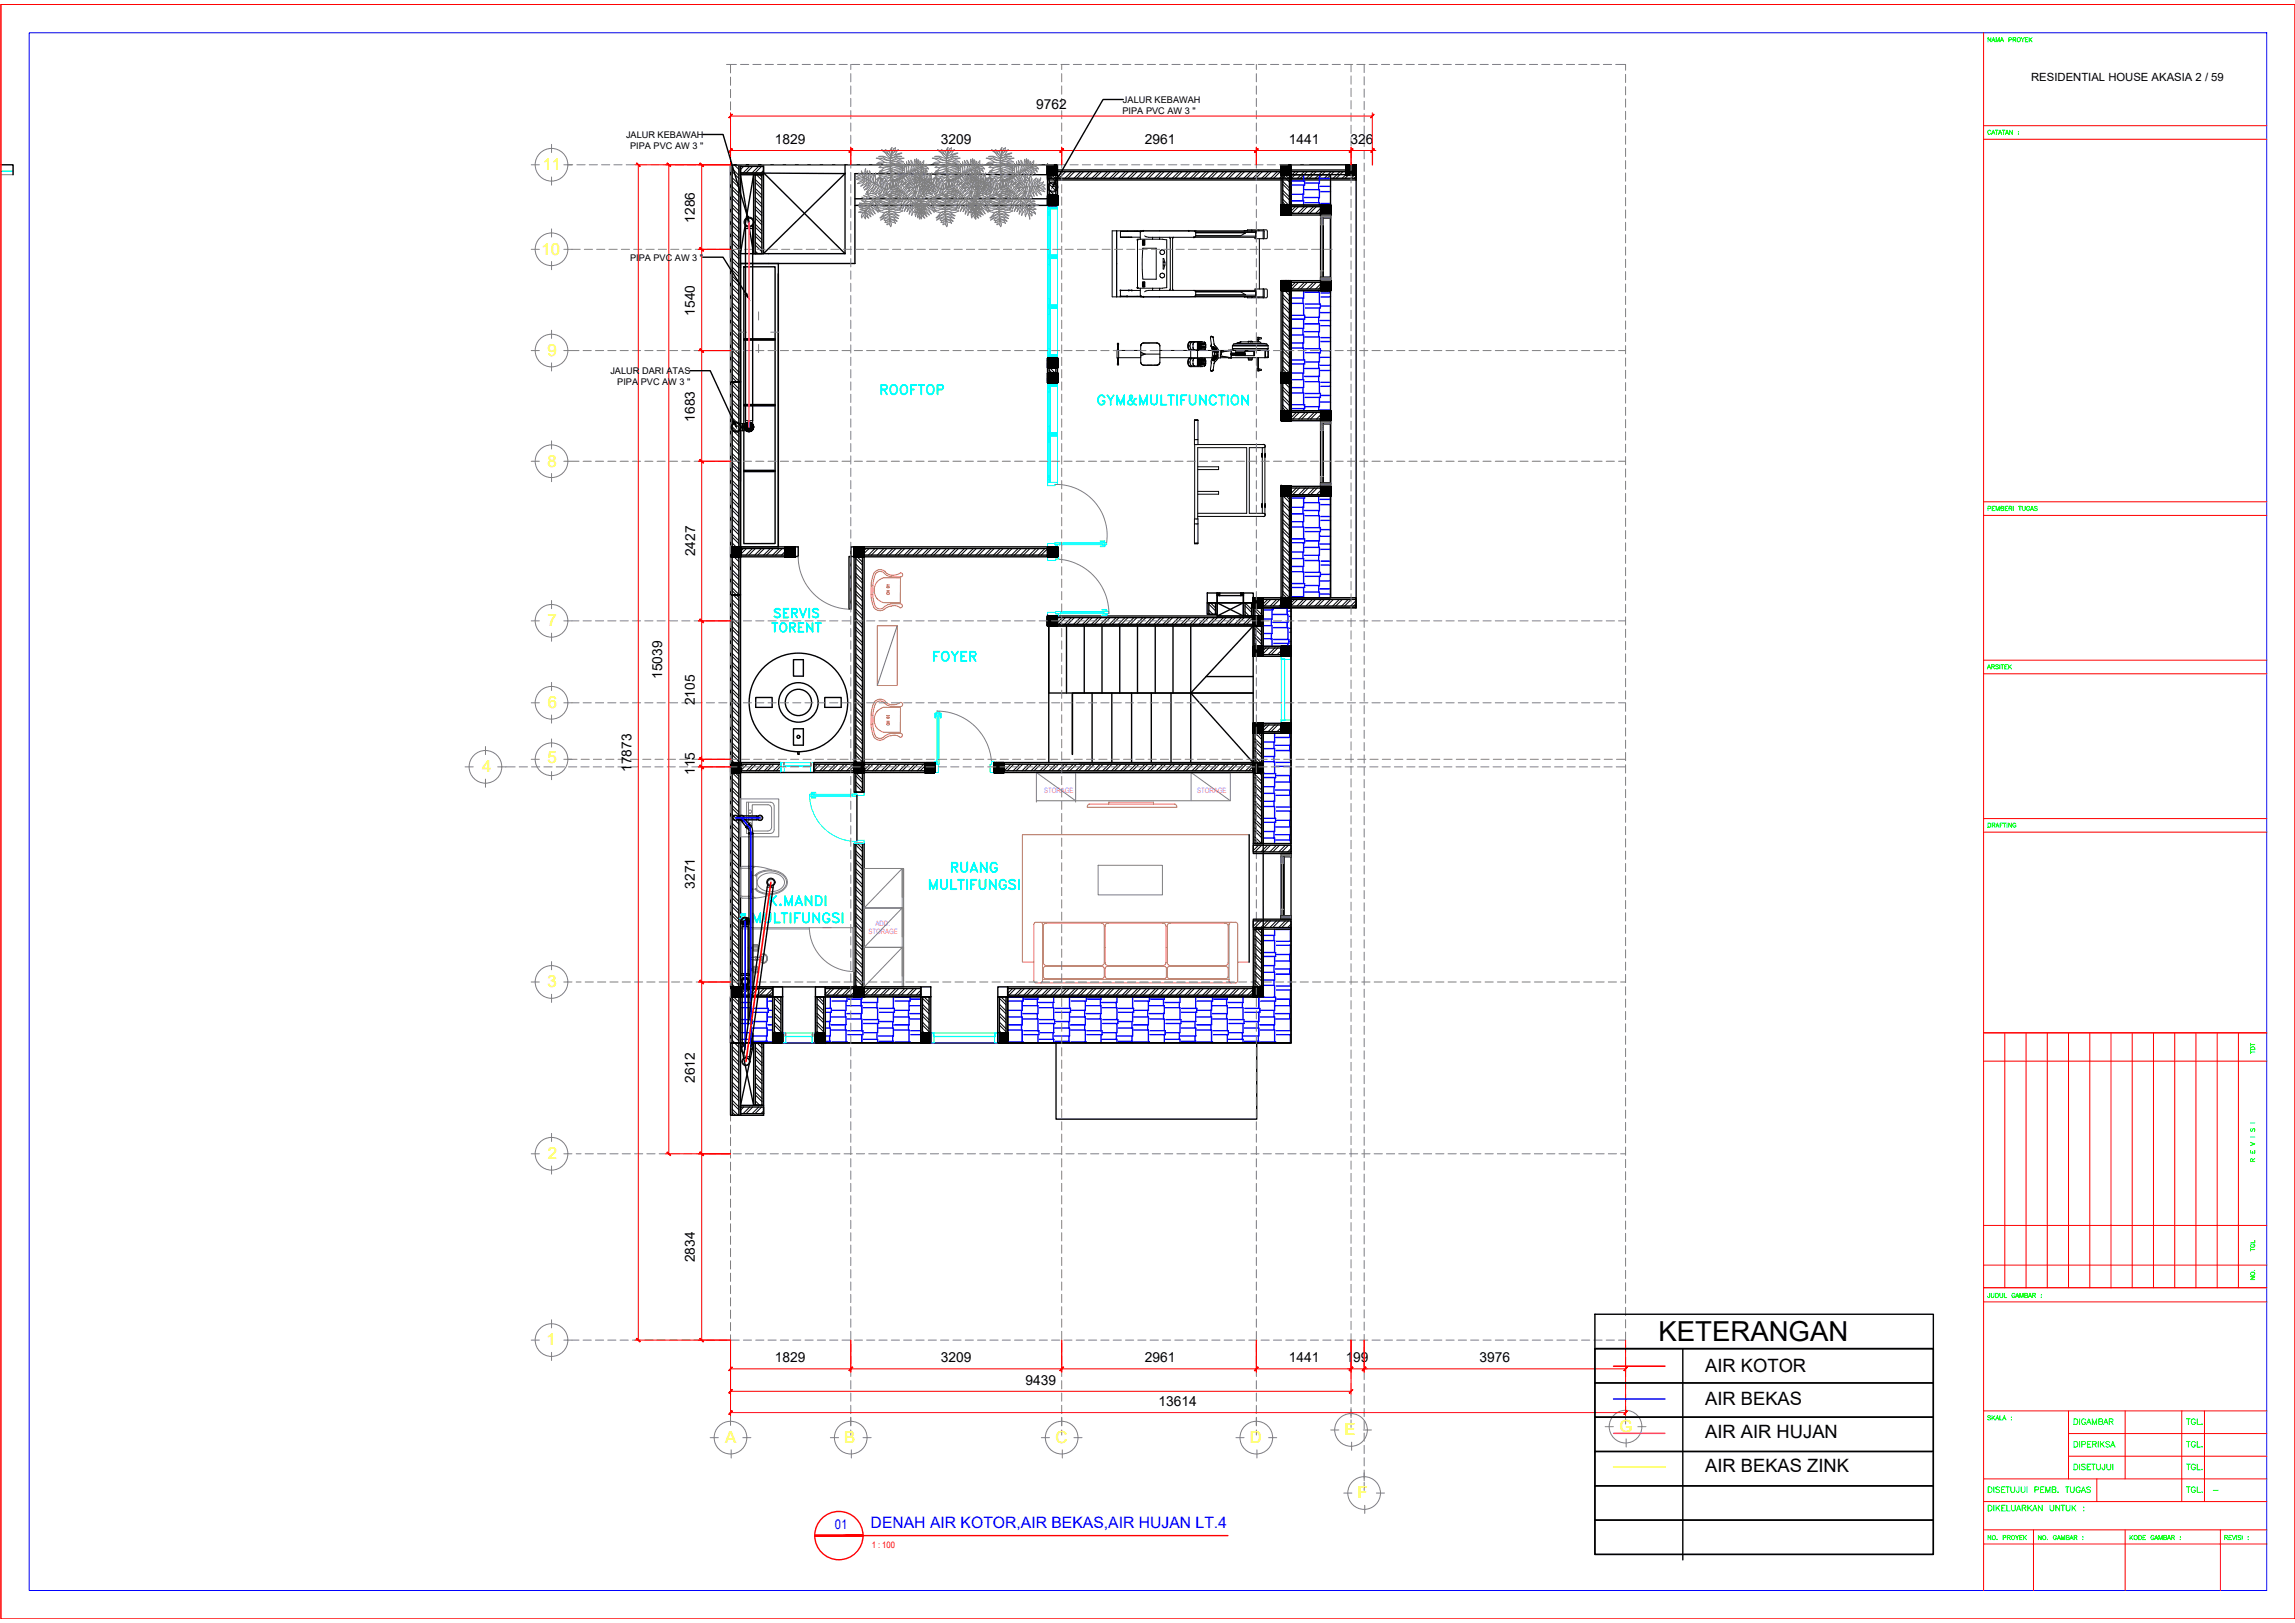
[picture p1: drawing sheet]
<svg xmlns="http://www.w3.org/2000/svg" width="420mm" height="297mm" viewBox="0 0 420 297" stroke-linecap="round" stroke-linejoin="round" font-family="sans-serif">
<defs><g id="words">
<text font-size="5.3" fill="#0ff" x="170" y="122.4">FOYER</text>
<text font-size="5" x="303.6" y="245.3">KETERANGAN</text>
<g font-size="4.9" fill="#0ff">
<text x="160.5" y="73.4">ROOFTOP</text>
<text x="173.2" y="160.9">RUANG</text>
</g>
<text font-size="4.9" x="140.1" y="166.9">K.MANDI</text>
<text font-size="4.4" fill="#808080" x="140.4" y="116.8">TORENT</text>
<g font-size="3.4">
<text x="312.2" y="251.2">AIR KOTOR</text>
<text x="312.2" y="257.1">AIR BEKAS</text>
<text x="312.2" y="263.3">AIR AIR HUJAN</text>
<text x="312.2" y="269.5">AIR BEKAS ZINK</text>
</g>
<g font-size="3.1" fill="#ff0">
<text x="99.4" y="31.1">11</text>
<text x="99.2" y="46.6">10</text>
<text x="100.3" y="65.1">9</text>
<text x="100.3" y="85.4">8</text>
<text x="100.2" y="114.6">7</text>
<text x="100.3" y="129.6">6</text>
<text x="88.2" y="141.3">4</text>
<text x="100.3" y="139.6">5</text>
<text x="100.3" y="180.7">3</text>
<text x="100.3" y="212.1">2</text>
<text x="100.1" y="246.2">1</text>
<text x="246.1" y="262.7">E</text>
<text x="296.5" y="262.1">G</text>
<text x="132.8" y="264.1">A</text>
<text x="154.5" y="264.1">B</text>
<text x="193.2" y="264.1">C</text>
<text x="228.8" y="264.1">D</text>
<text x="248.5" y="274.2">F</text>
</g>
<text font-size="2.9" fill="#00f" x="159.4" y="279.6">DENAH AIR KOTOR,AIR BEKAS,AIR HUJAN LT.4</text>
<text font-size="2.6" fill="#0f0" x="404.3" y="274.1">-</text>
<g font-size="2.5">
<text x="189.7" y="20">9762</text>
<text x="141.9" y="26.3">1829</text>
<text x="172.3" y="26.3">3209</text>
<text x="209.6" y="26.3">2961</text>
<text x="236" y="26.3">1441</text>
<text x="247.2" y="26.3">326</text>
<text x="127.2" y="40.8" transform="rotate(-90 127.2 40.8)">1286</text>
<text x="127.2" y="57.8" transform="rotate(-90 127.2 57.8)">1540</text>
<text x="127.2" y="77.2" transform="rotate(-90 127.2 77.2)">1683</text>
<text x="127.3" y="101.8" transform="rotate(-90 127.3 101.8)">2427</text>
<text x="121.2" y="124.2" transform="rotate(-90 121.2 124.2)">15039</text>
<text x="127.2" y="129.1" transform="rotate(-90 127.2 129.1)">2105</text>
<text x="115.6" y="141.3" transform="rotate(-90 115.6 141.3)">17873</text>
<text x="127.2" y="141.9" transform="rotate(-90 127.2 141.9)">115</text>
<text x="127.2" y="162.7" transform="rotate(-90 127.2 162.7)">3271</text>
<text x="127.2" y="198.2" transform="rotate(-90 127.2 198.2)">2612</text>
<text x="127.2" y="231" transform="rotate(-90 127.2 231)">2834</text>
<text x="141.9" y="249.3">1829</text>
<text x="172.3" y="249.3">3209</text>
<text x="209.6" y="249.3">2961</text>
<text x="236" y="249.3">1441</text>
<text x="246.4" y="249.3">199</text>
<text x="270.9" y="249.3">3976</text>
<text x="187.7" y="253.4">9439</text>
<text x="212.1" y="257.3">13614</text>
</g>
<text font-size="2.5" fill="#00f" x="152.8" y="279.8">01</text>
<text font-size="2.1" x="371.9" y="14.9">RESIDENTIAL HOUSE AKASIA 2 / 59</text>
<g font-size="1.7">
<text x="205.5" y="20.8">PIPA PVC AW 3 &quot;</text>
<text x="205.6" y="18.8">JALUR KEBAWAH</text>
<text x="114.6" y="25.2">JALUR KEBAWAH</text>
<text x="115.4" y="27.2">PIPA PVC AW 3 &quot;</text>
<text x="115.3" y="47.7">PIPA PVC AW 3 &quot;</text>
<text x="111.7" y="68.4">JALUR DARI ATAS</text>
<text x="113" y="70.5">PIPA PVC AW 3 &quot;</text>
</g>
<text font-size="1.6" fill="#f00" x="159.6" y="283.4">1 : 100</text>
<g font-size="1.3" fill="#f0f">
<text x="191.1" y="145.2">STORAGE</text>
<text x="219.2" y="145.2">STORAGE</text>
<text x="159" y="171">STORAGE</text>
<text x="160.3" y="169.5">ADD.</text>
</g>
</g></defs>
<!-- layer: WALL -->
<g fill="none" stroke="#000" stroke-width=".25">
<path d="M133.7 30.2h1.9v39.7h-1.9zM134 30.2h1.3v39.7h-1.3zM135.6 30.2h4.2v1.8h-4.2zM135.6 30.5h4.2v1.2h-4.2zM138 32h1.8v14.4h-1.8zM138.3 32h1.2v14.4h-1.2zM191.8 31.1h56.5v1.8h-56.5zM191.8 31.4h56.5v1.2h-56.5zM191.8 32h1.8v5.6h-1.8zM192.1 32h1.2v5.6h-1.2zM234.5 32h1.9v7.3h-1.9zM234.8 32h1.3v7.3h-1.3z"/>
<path d="M236.4 37.5h5.4v1.9h-5.4zM236.4 37.8h5.4v1.2h-5.4zM234.5 51.4h1.9v16.9h-1.9zM234.8 51.4h1.3v16.9h-1.3zM236.4 51.4h5.4v1.8h-5.4zM236.4 51.7h5.4v1.2h-5.4zM133.7 69.9h1.9v39h-1.9zM134 69.9h1.3v39h-1.3zM191.8 65.5h1.8v4.6h-1.8zM192.1 65.5h1.2v4.6h-1.2zM234.5 70.1h1.9v6.9h-1.9zM234.8 70.1h1.3v6.9h-1.3z"/>
<path d="M236.4 75.2h7.2v1.8h-7.2zM236.4 75.5h7.2v1.2h-7.2zM234.5 89h1.9v20.4h-1.9zM234.8 89h1.3v20.4h-1.3zM236.4 89h7.2v1.8h-7.2zM236.4 89.3h7.2v1.2h-7.2zM133.7 108.9h1.9v71.7h-1.9zM134 108.9h1.3v71.7h-1.3zM135.6 100.1h9.9v1.8h-9.9zM135.6 100.4h9.9v1.2h-9.9zM156.4 101.9h1.8v37.7h-1.8zM156.4 100.1h37.2v1.8h-37.2z"/>
<path d="M156.4 100.4h37.2v1.2h-37.2zM156.7 101.9h1.2v37.7h-1.2zM191.8 112.7h37.6v1.9h-37.6zM191.8 113h37.6v1.3h-37.6zM221 110.3h1.8v2.1h-1.8zM221.3 110.3h1.2v2.1h-1.2zM227.6 110.3h1.8v2.4h-1.8zM227.9 110.3h1.2v2.4h-1.2zM229.4 111.2h1.9v7.1h-1.9zM229.4 109.4h18.9v1.8h-18.9zM229.4 109.7h18.9v1.2h-18.9zM229.7 111.2h1.2v7.1h-1.2z"/>
<path d="M231.3 118.3h5.1v1.8h-5.1zM231.3 118.6h5.1v1.2h-5.1zM135.6 139.6h7.4v1.8h-7.4zM135.6 139.9h7.4v1.2h-7.4zM149 139.6h7.4v1.8h-7.4zM149 139.9h7.4v1.2h-7.4zM158.3 139.6h11v1.8h-11zM158.3 139.9h11v1.2h-11zM181.9 139.6h47.5v1.8h-47.5zM181.9 139.9h47.5v1.2h-47.5zM229.4 134.2h1.9v20.2h-1.9zM229.8 134.2h1.2v20.2h-1.2z"/>
<path d="M231.3 132.4h5.1v1.8h-5.1zM231.3 132.7h5.1v1.2h-5.1zM156.4 154.4h1.8v26.2h-1.8zM156.4 141.4h1.8v3.6h-1.8zM156.7 154.4h1.2v26.2h-1.2zM156.7 141.4h1.2v3.6h-1.2zM229.4 154.4h7v1.8h-7zM229.4 154.7h7v1.2h-7zM229.4 168.2h7v1.8h-7zM229.4 168.5h7v1.3h-7zM229.4 170h1.9v10.6h-1.9zM229.8 170h1.2v10.6h-1.2z"/>
<path d="M133.7 182.4h1.9v8.5h-1.9zM133.7 190.9h1.9v13.2h-1.9zM134 182.4h1.3v8.5h-1.3zM134 190.9h1.3v13.2h-1.3zM135.6 180.6h5.9v1.8h-5.9zM135.6 180.9h5.9v1.2h-5.9zM138 190.9h1.8v11.4h-1.8zM138.3 190.9h1.2v11.4h-1.2zM141.4 182.4h1.9v8.5h-1.9zM141.8 182.4h1.2v8.5h-1.2zM149.3 182.4h1.8v8.5h-1.8zM149.6 182.4h1.2v8.5h-1.2z"/>
<path d="M151.1 180.6h5.3v1.8h-5.3zM151.1 180.9h5.3v1.2h-5.3zM158.2 180.6h10.4v1.8h-10.4zM158.2 180.9h10.4v1.2h-10.4zM168.6 182.4h1.8v8.5h-1.8zM168.9 182.4h1.2v8.5h-1.2zM182.7 182.4h1.8v8.5h-1.8zM183 182.4h1.2v8.5h-1.2zM184.5 180.6h44.9v1.8h-44.9zM184.5 180.9h44.9v1.2h-44.9zM135.6 202.3h4.2v1.8h-4.2zM135.6 202.6h4.2v1.2h-4.2z"/>
</g>
<!-- layer: HATCH -->
<g fill="none" stroke="#000" stroke-width=".18">
<path d="M134 30.9l1.3 1.2M134 32.5l1.3 1.2M134 34.2l1.3 1.2M134 35.8l1.3 1.2M134 37.4l1.3 1.2M134 39.1l1.3 1.2M134 31.4l1.3 1.2M134 33.1l1.3 1.2M134 34.7l1.3 1.2M134 36.3l1.3 1.3M134 38l1.3 1.2M134 39.6l1.3 1.2"/>
<path d="M134.4 30.2l.9 .8M135 30.2l.3 .3M135.6 30.5h.1M136.1 30.5l-.5 .6M137.2 30.5l-1.2 1.2M137.8 30.5l-1.2 1.2M138.3 39.9l1.2 1.3M138.3 38.3l1.2 1.2M138.3 36.7l1.2 1.2M138.3 35l1.2 1.2M138.3 33.4l1.2 1.2M138.3 39.4l1.2 1.2"/>
<path d="M138.3 37.8l1.2 1.2M138.3 36.1l1.2 1.2M138.3 34.5l1.2 1.2M138.3 32.8l1.2 1.3M138.5 32l1 1M138.9 30.5l-1.2 1.2M139 32l.5 .4M139.4 30.5l-1.2 1.2M139.8 31.2l-.5 .5M191.8 31.4v.1M192.1 33.1l1.2 1.3M192.1 34.8l1.2 1.2"/>
<path d="M192.1 36.4l1.2 1.2M192.1 32.1l1.2 1.2M192.1 33.7l1.2 1.2M192.1 35.3l1.2 1.2M192.1 37l.6 .6M192.6 32l.7 .7M192.9 31.4l-1.1 1.2M193.5 31.4l-1.3 1.2M194.6 31.4l-1.3 1.2M195.1 31.4l-1.2 1.2M196.2 31.4l-1.2 1.2M196.7 31.4l-1.2 1.2"/>
<path d="M197.8 31.4l-1.2 1.2M198.4 31.4l-1.2 1.2M199.5 31.4l-1.3 1.2M200 31.4l-1.2 1.2M201.1 31.4l-1.2 1.2M201.6 31.4l-1.2 1.2M202.7 31.4l-1.2 1.2M203.3 31.4l-1.2 1.2M204.4 31.4l-1.2 1.2M204.9 31.4l-1.2 1.2M206 31.4l-1.2 1.2M206.6 31.4l-1.3 1.2"/>
<path d="M207.6 31.4l-1.2 1.2M208.2 31.4l-1.2 1.2M209.3 31.4l-1.2 1.2M209.8 31.4l-1.2 1.2M210.9 31.4l-1.2 1.2M211.5 31.4l-1.2 1.2M212.6 31.4l-1.3 1.2M213.1 31.4l-1.2 1.2M214.2 31.4l-1.2 1.2M214.7 31.4l-1.2 1.2M215.8 31.4l-1.2 1.2M216.4 31.4l-1.2 1.2"/>
<path d="M217.5 31.4l-1.2 1.2M218 31.4l-1.2 1.2M219.1 31.4l-1.2 1.2M219.7 31.4l-1.3 1.2M220.7 31.4l-1.2 1.2M221.3 31.4l-1.2 1.2M222.4 31.4l-1.2 1.2M222.9 31.4l-1.2 1.2M224 31.4l-1.2 1.2M224.6 31.4l-1.2 1.2M225.7 31.4l-1.3 1.2M226.2 31.4l-1.2 1.2"/>
<path d="M227.3 31.4l-1.2 1.2M227.8 31.4l-1.2 1.2M228.9 31.4l-1.2 1.2M229.5 31.4l-1.2 1.2M230.6 31.4l-1.2 1.2M231.1 31.4l-1.2 1.2M232.2 31.4l-1.2 1.2M232.7 31.4l-1.2 1.2M233.8 31.4l-1.2 1.2M234.4 31.4l-1.2 1.2M234.8 33.2l1.3 1.2M234.8 34.8l1.3 1.2"/>
<path d="M234.8 36.5l1.3 1.2M234.8 38.1l1.3 1.2M234.8 32.1l1.3 1.2M234.8 33.7l1.3 1.3M234.8 35.4l1.3 1.2M234.8 37l1.3 1.2M234.8 38.6l.7 .7M235.3 32l.8 .8M235.5 31.4l-1.2 1.2M236 31.4l-1.2 1.2M237.1 31.4l-1.2 1.2M237.2 37.8l-.8 .8"/>
<path d="M237.7 31.4l-1.3 1.2M237.7 37.8l-1.2 1.2M238.7 31.4l-1.2 1.2M238.8 37.8l-1.2 1.2M239.3 31.4l-1.2 1.2M239.3 37.8l-1.2 1.2M240.4 31.4l-1.2 1.2M240.4 37.8l-1.2 1.2M240.9 31.4l-1.2 1.2M241 37.8l-1.2 1.2M241.8 38.7l-.4 .3M241.8 38.1l-.9 .9"/>
<path d="M242 31.4l-1.2 1.2M242.6 31.4l-1.2 1.2M243.7 31.4l-1.2 1.2M244.2 31.4l-1.2 1.2M245.3 31.4l-1.2 1.2M245.9 31.4l-1.3 1.2M246.9 31.4l-1.2 1.2M247.5 31.4l-1.2 1.2M248.3 32.3l-.4 .3M248.3 31.7l-.9 .9M134 40.7l1.3 1.2M134 42.3l1.3 1.3"/>
<path d="M134 44l1.3 1.2M134 45.6l1.3 1.2M134 47.3l1.3 1.2M134 48.9l1.3 1.2M134 50.5l1.3 1.2M134 52.2l1.3 1.2M134 53.8l1.3 1.2M134 55.4l1.3 1.2M134 57.1l1.3 1.2M134 58.7l1.3 1.2M134 41.3l1.3 1.2M134 42.9l1.3 1.2"/>
<path d="M134 44.5l1.3 1.2M134 46.2l1.3 1.2M134 47.8l1.3 1.2M134 49.4l1.3 1.2M134 51.1l1.3 1.2M134 52.7l1.3 1.2M134 54.3l1.3 1.3M134 56l1.3 1.2M134 57.6l1.3 1.2M134 59.3l1.3 1.2M138.3 44.8l1.2 1.3M138.3 43.2l1.2 1.2"/>
<path d="M138.3 41.6l1.2 1.2M138.3 45.9l.4 .5M138.3 44.3l1.2 1.2M138.3 42.7l1.2 1.2M138.3 41l1.2 1.2M234.8 52.3l1.3 1.2M234.8 53.9l1.3 1.2M234.8 55.6l1.3 1.2M234.8 57.2l1.3 1.2M234.8 58.8l1.3 1.3M234.8 52.8l1.3 1.3M234.8 54.5l1.3 1.2"/>
<path d="M234.8 56.1l1.3 1.2M234.8 57.7l1.3 1.3M234.8 59.4l1.3 1.2M235 51.4l1.1 1M235.6 51.4l.5 .5M237.2 51.7l-.8 .8M237.7 51.7l-1.2 1.2M238.8 51.7l-1.2 1.2M239.3 51.7l-1.2 1.2M240.4 51.7l-1.2 1.2M241 51.7l-1.2 1.2M241.8 52.5l-.4 .4"/>
<path d="M241.8 52l-.9 .9M134 69.9l1.3 1.2M134 71.6l1.3 1.2M134 73.2l1.3 1.2M134 74.8l1.3 1.2M134 76.5l1.3 1.2M134 78.1l1.3 1.2M134 79.7l1.3 1.3M134 70.5l1.3 1.2M134 72.1l1.3 1.2M134 73.7l1.3 1.3M134 75.4l1.3 1.2"/>
<path d="M134 77l1.3 1.2M134 78.7l1.3 1.2M134 60.3l1.3 1.3M134 62l1.3 1.2M134 63.6l1.3 1.2M134 65.3l1.3 1.2M134 66.9l1.3 1.2M134 68.5l1.3 1.3M134 60.9l1.3 1.2M134 62.5l1.3 1.2M134 64.2l1.3 1.2M134 65.8l1.3 1.2"/>
<path d="M134 67.4l1.3 1.3M134 69.1l.9 .8M135.1 69.9l.2 .1M192.1 65.6l1.2 1.2M192.1 67.2l1.2 1.2M192.1 68.8l1.2 1.2M192.1 66.1l1.2 1.2M192.1 67.7l1.2 1.3M192.1 69.4l.7 .7M193.2 65.5l.1 .2M234.8 75.7l1.3 1.3M234.8 60.5l1.3 1.2"/>
<path d="M234.8 62.1l1.3 1.2M234.8 63.8l1.3 1.2M234.8 65.4l1.3 1.2M234.8 67l1.3 1.2M234.8 61l1.3 1.2M234.8 62.7l1.3 1.2M234.8 64.3l1.3 1.2M234.8 65.9l1.3 1.2M234.8 67.6l.7 .7M234.8 70.8l1.3 1.2M234.8 72.5l1.3 1.2M234.8 74.1l1.3 1.2"/>
<path d="M234.8 71.4l1.3 1.2M234.8 73l1.3 1.2M234.8 74.7l1.3 1.2M234.8 76.3l.7 .7M235.2 70.1l.9 .9M235.7 70.1l.4 .3M237.3 75.5l-.9 1M237.9 75.5l-1.2 1.2M239 75.5l-1.2 1.2M239.5 75.5l-1.2 1.2M240.6 75.5l-1.2 1.2M241.2 75.5l-1.3 1.2"/>
<path d="M242.2 75.5l-1.2 1.2M242.8 75.5l-1.2 1.2M243.6 76.3l-.4 .4M243.6 75.8l-.9 .9M134 81.4l1.3 1.2M134 83l1.3 1.2M134 84.7l1.3 1.2M134 86.3l1.3 1.2M134 87.9l1.3 1.2M134 89.6l1.3 1.2M134 91.2l1.3 1.2M134 92.8l1.3 1.3"/>
<path d="M134 94.5l1.3 1.2M134 96.1l1.3 1.2M134 97.8l1.3 1.2M134 99.4l1.3 1.2M134 80.3l1.3 1.2M134 81.9l1.3 1.2M134 83.6l1.3 1.2M134 85.2l1.3 1.2M134 86.8l1.3 1.2M134 88.5l1.3 1.2M134 90.1l1.3 1.2M134 91.8l1.3 1.2"/>
<path d="M134 93.4l1.3 1.2M134 95l1.3 1.2M134 96.7l1.3 1.2M134 98.3l1.3 1.2M134 99.9l1.3 1.3M234.8 90.2l1.3 1.2M234.8 91.8l1.3 1.2M234.8 93.4l1.3 1.3M234.8 95.1l1.3 1.2M234.8 96.7l1.3 1.2M234.8 98.3l1.3 1.3M234.8 100l1.3 1.2"/>
<path d="M234.8 89.1l1.3 1.2M234.8 90.7l1.3 1.2M234.8 92.3l1.3 1.3M234.8 94l1.3 1.2M234.8 95.6l1.3 1.2M234.8 97.3l1.3 1.2M234.8 98.9l1.3 1.2M235.3 89l.8 .7M237.3 89.3l-.9 1M237.9 89.3l-1.2 1.2M239 89.3l-1.2 1.2M239.5 89.3l-1.2 1.2"/>
<path d="M240.6 89.3l-1.2 1.2M241.2 89.3l-1.3 1.2M242.2 89.3l-1.2 1.2M242.8 89.3l-1.2 1.2M243.6 90.2l-.4 .3M243.6 89.6l-.9 .9M134 108.1l1.3 1.2M134 109.8l1.3 1.2M134 111.4l1.3 1.2M134 113l1.3 1.3M134 114.7l1.3 1.2M134 116.3l1.3 1.2"/>
<path d="M134 117.9l1.3 1.3M134 119.6l1.3 1.2M134 110.3l1.3 1.2M134 111.9l1.3 1.3M134 113.6l1.3 1.2M134 115.2l1.3 1.2M134 116.9l1.3 1.2M134 118.5l1.3 1.2M134 101l1.3 1.2M134 102.7l1.3 1.2M134 104.3l1.3 1.2M134 105.9l1.3 1.3"/>
<path d="M134 107.6l1.3 1.2M134 101.6l1.3 1.2M134 103.2l1.3 1.2M134 104.8l1.3 1.3M134 106.5l1.3 1.2M134.2 108.9l1.1 1M136.1 100.4l-.5 .5M136.7 100.4l-1.1 1.1M137.7 100.4l-1.2 1.2M138.3 100.4l-1.2 1.2M139.4 100.4l-1.2 1.2M139.9 100.4l-1.2 1.2"/>
<path d="M141 100.4l-1.2 1.2M141.6 100.4l-1.3 1.2M142.7 100.4l-1.3 1.2M143.2 100.4l-1.2 1.2M144.3 100.4l-1.2 1.2M144.8 100.4l-1.2 1.2M145.5 101.3l-.2 .3M145.5 100.8l-.8 .8M156.7 103.3l1.2 1.2M156.7 104.9l1.2 1.2M156.7 106.6l1.2 1.2M156.7 108.2l1.2 1.2"/>
<path d="M156.7 109.8l1.2 1.3M156.7 111.5l1.2 1.2M156.7 113.1l1.2 1.2M156.7 114.8l1.2 1.2M156.7 116.4l1.2 1.2M156.7 118l1.2 1.2M156.7 119.7l1.2 1.2M156.7 102.2l1.2 1.2M156.7 103.8l1.2 1.2M156.7 105.5l1.2 1.2M156.7 107.1l1.2 1.2M156.7 108.8l1.2 1.2"/>
<path d="M156.7 110.4l1.2 1.2M156.7 112l1.2 1.2M156.7 113.7l1.2 1.2M156.7 115.3l1.2 1.2M156.7 116.9l1.2 1.2M156.7 118.6l1.2 1.2M156.9 100.4l-.5 .5M156.9 101.9l1 1M157.5 100.4l-1.1 1.1M158.5 100.4l-1.2 1.2M159.1 100.4l-1.2 1.2M160.2 100.4l-1.2 1.2"/>
<path d="M160.7 100.4l-1.2 1.2M161.8 100.4l-1.2 1.2M162.4 100.4l-1.2 1.2M163.5 100.4l-1.3 1.2M164 100.4l-1.2 1.2M165.1 100.4l-1.2 1.2M165.6 100.4l-1.2 1.2M166.7 100.4l-1.2 1.2M167.3 100.4l-1.2 1.2M168.4 100.4l-1.2 1.2M168.9 100.4l-1.2 1.2M170 100.4l-1.2 1.2"/>
<path d="M170.6 100.4l-1.3 1.2M171.7 100.4l-1.3 1.2M172.2 100.4l-1.2 1.2M173.3 100.4l-1.2 1.2M173.8 100.4l-1.2 1.2M174.9 100.4l-1.2 1.2M175.5 100.4l-1.2 1.2M176.6 100.4l-1.3 1.2M177.1 100.4l-1.2 1.2M178.2 100.4l-1.2 1.2M178.7 100.4l-1.2 1.2M179.8 100.4l-1.2 1.2"/>
<path d="M180.4 100.4l-1.2 1.2M181.5 100.4l-1.2 1.2M182 100.4l-1.2 1.2M183.1 100.4l-1.2 1.2M183.7 100.4l-1.3 1.2M184.7 100.4l-1.2 1.2M185.3 100.4l-1.2 1.2M186.4 100.4l-1.2 1.2M186.9 100.4l-1.2 1.2M188 100.4l-1.2 1.2M188.6 100.4l-1.3 1.2M189.7 100.4l-1.3 1.2"/>
<path d="M190.2 100.4l-1.2 1.2M191.3 100.4l-1.2 1.2M191.8 100.4l-1.2 1.2M192.9 113l-1.1 1.1M192.9 100.4l-1.2 1.2M193.4 113l-1.2 1.3M193.5 100.4l-1.2 1.2M193.6 101.4l-.3 .2M194.5 113l-1.2 1.3M195 113l-1.2 1.3M196.1 113l-1.2 1.3M196.7 113l-1.2 1.3"/>
<path d="M197.8 113l-1.2 1.3M198.3 113l-1.2 1.3M199.4 113l-1.2 1.3M200 113l-1.3 1.3M201 113l-1.2 1.3M201.6 113l-1.2 1.3M202.7 113l-1.2 1.3M203.2 113l-1.2 1.3M204.3 113l-1.2 1.3M204.9 113l-1.3 1.3M206 113l-1.3 1.3M206.5 113l-1.2 1.3"/>
<path d="M207.6 113l-1.2 1.3M208.1 113l-1.2 1.3M209.2 113l-1.2 1.3M209.8 113l-1.2 1.3M210.9 113l-1.3 1.3M211.4 113l-1.2 1.3M212.5 113l-1.2 1.3M213 113l-1.2 1.3M214.1 113l-1.2 1.3M214.7 113l-1.2 1.3M215.8 113l-1.2 1.3M216.3 113l-1.2 1.3"/>
<path d="M217.4 113l-1.2 1.3M218 113l-1.3 1.3M219.1 113l-1.3 1.3M219.6 113l-1.2 1.3M220.7 113l-1.2 1.3M221.2 113l-1.2 1.3M221.3 111.7l.8 .7M221.3 110.6l1.2 1.2M221.3 112.2l.2 .2M221.6 110.3l.9 .9M222.3 113l-1.2 1.3M222.9 113l-1.2 1.3"/>
<path d="M224 113l-1.3 1.3M224.5 113l-1.2 1.3M225.6 113l-1.2 1.3M226.1 113l-1.2 1.3M227.2 113l-1.2 1.3M227.8 113l-1.2 1.3M227.9 110.3l1.2 1.2M227.9 112l.8 .7M227.9 110.9l1.2 1.2M227.9 112.5l.3 .2M228.9 113l-1.2 1.3M229 110.3l.1 .1"/>
<path d="M229.4 113l-1.2 1.3M229.4 114.1l-.1 .2M229.7 112.9l1.2 1.2M229.7 114.5l1.2 1.2M229.7 116.1l1.2 1.2M229.7 117.8l.6 .5M229.7 111.8l1.2 1.2M229.7 113.4l1.2 1.2M229.7 115l1.2 1.3M229.7 116.7l1.2 1.2M229.7 111.2l1.2 1.2M230.5 109.7l-1.1 1"/>
<path d="M230.8 111.2l.1 .1M231 109.7l-1.2 1.2M231.7 118.6l-.4 .5M232.1 109.7l-1.2 1.2M232.3 118.6l-1 1M232.6 109.7l-1.2 1.2M233.4 118.6l-1.2 1.2M233.7 109.7l-1.2 1.2M233.9 118.6l-1.2 1.2M234.3 109.7l-1.2 1.2M234.8 101.6l1.3 1.2M234.8 103.3l1.3 1.2"/>
<path d="M234.8 104.9l1.3 1.2M234.8 106.5l1.3 1.2M234.8 108.2l1.3 1.2M234.8 100.5l1.3 1.2M234.8 102.2l1.3 1.2M234.8 103.8l1.3 1.2M234.8 105.4l1.3 1.3M234.8 107.1l1.3 1.2M234.8 108.7l.7 .7M235 118.6l-1.2 1.2M235.4 109.7l-1.2 1.2M235.6 118.6l-1.2 1.2"/>
<path d="M235.9 109.7l-1.2 1.2M236.4 119.4l-.4 .4M236.4 118.9l-1 .9M237 109.7l-1.2 1.2M237.6 109.7l-1.3 1.2M238.6 109.7l-1.2 1.2M239.2 109.7l-1.2 1.2M240.3 109.7l-1.2 1.2M240.8 109.7l-1.2 1.2M241.9 109.7l-1.2 1.2M242.5 109.7l-1.2 1.2M243.6 109.7l-1.3 1.2"/>
<path d="M244.1 109.7l-1.2 1.2M245.2 109.7l-1.2 1.2M245.7 109.7l-1.2 1.2M246.8 109.7l-1.2 1.2M247.4 109.7l-1.2 1.2M248.3 110.4l-.5 .5M248.3 109.9l-1 1M134 121.2l1.3 1.2M134 122.9l1.3 1.2M134 124.5l1.3 1.2M134 126.1l1.3 1.3M134 127.8l1.3 1.2"/>
<path d="M134 129.4l1.3 1.2M134 131l1.3 1.3M134 132.7l1.3 1.2M134 134.3l1.3 1.2M134 136l1.3 1.2M134 137.6l1.3 1.2M134 139.2l1.3 1.2M134 120.1l1.3 1.3M134 121.8l1.3 1.2M134 123.4l1.3 1.2M134 125l1.3 1.3M134 126.7l1.3 1.2"/>
<path d="M134 128.3l1.3 1.2M134 130l1.3 1.2M134 131.6l1.3 1.2M134 133.2l1.3 1.2M134 134.9l1.3 1.2M134 136.5l1.3 1.2M134 138.1l1.3 1.3M134 139.8l1.3 1.2M136.2 139.9l-.6 .6M136.8 139.9l-1.2 1.2M137.9 139.9l-1.2 1.2M138.4 139.9l-1.2 1.2"/>
<path d="M139.5 139.9l-1.2 1.2M140 139.9l-1.2 1.2M141.1 139.9l-1.2 1.2M141.7 139.9l-1.2 1.2M142.8 139.9l-1.2 1.2M149.6 139.9l-.6 .6M150.2 139.9l-1.2 1.2M151.3 139.9l-1.2 1.2M151.8 139.9l-1.2 1.2M152.9 139.9l-1.2 1.2M153.5 139.9l-1.2 1.2M154.6 139.9l-1.3 1.2"/>
<path d="M155.1 139.9l-1.2 1.2M156.2 139.9l-1.2 1.2M156.7 121.3l1.2 1.2M156.7 122.9l1.2 1.2M156.7 124.6l1.2 1.2M156.7 126.2l1.2 1.2M156.7 127.8l1.2 1.3M156.7 129.5l1.2 1.2M156.7 131.1l1.2 1.2M156.7 132.8l1.2 1.2M156.7 134.4l1.2 1.2M156.7 136l1.2 1.2"/>
<path d="M156.7 137.7l1.2 1.2M156.7 139.3l.2 .3M156.7 120.2l1.2 1.2M156.7 121.8l1.2 1.3M156.7 123.5l1.2 1.2M156.7 125.1l1.2 1.2M156.7 126.8l1.2 1.2M156.7 128.4l1.2 1.2M156.7 130l1.2 1.2M156.7 131.7l1.2 1.2M156.7 133.3l1.2 1.2M156.7 134.9l1.2 1.3"/>
<path d="M156.7 136.6l1.2 1.2M156.7 138.2l1.2 1.2M159.3 139.9l-1 1M159.8 139.9l-1.2 1.2M160.9 139.9l-1.2 1.2M161.5 139.9l-1.2 1.2M162.6 139.9l-1.2 1.2M163.1 139.9l-1.2 1.2M164.2 139.9l-1.2 1.2M164.8 139.9l-1.3 1.2M165.9 139.9l-1.3 1.2M166.4 139.9l-1.2 1.2"/>
<path d="M167.5 139.9l-1.2 1.2M168 139.9l-1.2 1.2M169.1 139.9l-1.2 1.2M182.3 139.9l-.4 .3M183.4 139.9l-1.2 1.2M184 139.9l-1.3 1.2M185 139.9l-1.2 1.2M185.6 139.9l-1.2 1.2M186.7 139.9l-1.2 1.2M187.2 139.9l-1.2 1.2M188.3 139.9l-1.2 1.2M188.9 139.9l-1.2 1.2"/>
<path d="M190 139.9l-1.2 1.2M190.5 139.9l-1.2 1.2M191.6 139.9l-1.2 1.2M192.2 139.9l-1.3 1.2M193.2 139.9l-1.2 1.2M193.8 139.9l-1.2 1.2M194.9 139.9l-1.2 1.2M195.4 139.9l-1.2 1.2M196.5 139.9l-1.2 1.2M197.1 139.9l-1.3 1.2M198.2 139.9l-1.3 1.2M198.7 139.9l-1.2 1.2"/>
<path d="M199.8 139.9l-1.2 1.2M200.3 139.9l-1.2 1.2M201.4 139.9l-1.2 1.2M202 139.9l-1.2 1.2M203.1 139.9l-1.3 1.2M203.6 139.9l-1.2 1.2M204.7 139.9l-1.2 1.2M205.2 139.9l-1.2 1.2M206.3 139.9l-1.2 1.2M206.9 139.9l-1.2 1.2M208 139.9l-1.2 1.2M208.5 139.9l-1.2 1.2"/>
<path d="M209.6 139.9l-1.2 1.2M210.2 139.9l-1.3 1.2M211.2 139.9l-1.2 1.2M211.8 139.9l-1.2 1.2M212.9 139.9l-1.2 1.2M213.4 139.9l-1.2 1.2M214.5 139.9l-1.2 1.2M215.1 139.9l-1.3 1.2M216.2 139.9l-1.3 1.2M216.7 139.9l-1.2 1.2M217.8 139.9l-1.2 1.2M218.3 139.9l-1.2 1.2"/>
<path d="M219.4 139.9l-1.2 1.2M220 139.9l-1.2 1.2M221.1 139.9l-1.3 1.2M221.6 139.9l-1.2 1.2M222.7 139.9l-1.2 1.2M223.3 139.9l-1.3 1.2M224.3 139.9l-1.2 1.2M224.9 139.9l-1.2 1.2M226 139.9l-1.2 1.2M226.5 139.9l-1.2 1.2M227.6 139.9l-1.2 1.2M228.2 139.9l-1.3 1.2"/>
<path d="M229.3 139.9l-1.3 1.2M229.8 135.2l1.2 1.2M229.8 136.8l1.2 1.2M229.8 138.5l1.2 1.2M229.8 135.7l1.2 1.3M229.8 137.4l1.2 1.2M229.8 139l1.2 1.2M229.8 134.2l1.2 1.1M230.4 134.2l.6 .6M231.7 132.7l-.4 .5M232.3 132.7l-1 1M233.4 132.7l-1.2 1.2"/>
<path d="M233.9 132.7l-1.2 1.2M235 132.7l-1.2 1.2M235.6 132.7l-1.2 1.2M236.4 133.5l-.4 .4M236.4 133l-1 .9M134 140.9l1.3 1.2M134 142.5l1.3 1.2M134 144.1l1.3 1.3M134 145.8l1.3 1.2M134 147.4l1.3 1.2M134 149.1l1.3 1.2M134 150.7l1.3 1.2"/>
<path d="M134 152.3l1.3 1.2M134 154l1.3 1.2M134 155.6l1.3 1.2M134 157.2l1.3 1.3M134 158.9l1.3 1.2M134 141.4l1.3 1.2M134 143.1l1.3 1.2M134 144.7l1.3 1.2M134 146.3l1.3 1.2M134 148l1.3 1.2M134 149.6l1.3 1.2M134 151.2l1.3 1.2"/>
<path d="M134 152.9l1.3 1.2M134 154.5l1.3 1.2M134 156.2l1.3 1.2M134 157.8l1.3 1.2M134 159.4l1.3 1.2M143 140.2l-.9 .9M156.4 140.2l-.9 .9M156.7 155.7l1.2 1.2M156.7 157.4l1.2 1.2M156.7 159l1.2 1.2M156.7 154.6l1.2 1.3M156.7 156.3l1.2 1.2"/>
<path d="M156.7 157.9l1.2 1.2M156.7 159.6l1.2 1.2M156.7 141.5l1.2 1.2M156.7 143.1l1.2 1.2M156.7 144.7l.2 .3M156.7 142l1.2 1.2M156.7 143.6l1.2 1.3M157 154.4l.9 .9M157.7 141.4l.2 .2M169.3 140.2l-.8 .9M229.4 140.2l-.8 .9M229.8 140.1l1.2 1.2"/>
<path d="M229.8 141.7l1.2 1.3M229.8 143.4l1.2 1.2M229.8 145l1.2 1.2M229.8 146.6l1.2 1.3M229.8 148.3l1.2 1.2M229.8 149.9l1.2 1.2M229.8 151.6l1.2 1.2M229.8 153.2l1.1 1.2M229.8 140.6l1.2 1.3M229.8 142.3l1.2 1.2M229.8 143.9l1.2 1.2M229.8 145.6l1.2 1.2"/>
<path d="M229.8 147.2l1.2 1.2M229.8 148.8l1.2 1.2M229.8 150.5l1.2 1.2M229.8 152.1l1.2 1.2M229.8 153.7l.6 .7M230.4 154.7l-1 1M231 154.7l-1.2 1.2M232.1 154.7l-1.3 1.2M232.6 154.7l-1.2 1.2M233.7 154.7l-1.2 1.2M234.2 154.7l-1.2 1.2M235.3 154.7l-1.2 1.2"/>
<path d="M235.9 154.7l-1.2 1.2M236.4 155.8l-.1 .1M236.4 155.3l-.6 .6M134 160.5l1.3 1.2M134 162.2l1.3 1.2M134 163.8l1.3 1.2M134 165.4l1.3 1.2M134 167.1l1.3 1.2M134 168.7l1.3 1.2M134 170.3l1.3 1.3M134 172l1.3 1.2M134 173.6l1.3 1.2"/>
<path d="M134 175.2l1.3 1.3M134 176.9l1.3 1.2M134 178.5l1.3 1.2M134 161.1l1.3 1.2M134 162.7l1.3 1.2M134 164.3l1.3 1.3M134 166l1.3 1.2M134 167.6l1.3 1.2M134 169.2l1.3 1.3M134 170.9l1.3 1.2M134 172.5l1.3 1.2M134 174.2l1.3 1.2"/>
<path d="M134 175.8l1.3 1.2M134 177.4l1.3 1.2M134 179.1l1.3 1.2M156.7 160.6l1.2 1.3M156.7 162.3l1.2 1.2M156.7 163.9l1.2 1.2M156.7 165.6l1.2 1.2M156.7 167.2l1.2 1.2M156.7 168.8l1.2 1.2M156.7 170.5l1.2 1.2M156.7 172.1l1.2 1.2M156.7 173.7l1.2 1.2"/>
<path d="M156.7 175.4l1.2 1.2M156.7 177l1.2 1.2M156.7 178.6l1.2 1.3M156.7 161.2l1.2 1.2M156.7 162.8l1.2 1.2M156.7 164.5l1.2 1.2M156.7 166.1l1.2 1.2M156.7 167.7l1.2 1.2M156.7 169.4l1.2 1.2M156.7 171l1.2 1.2M156.7 172.6l1.2 1.3M156.7 174.3l1.2 1.2"/>
<path d="M156.7 175.9l1.2 1.2M156.7 177.6l1.2 1.2M156.7 179.2l1.2 1.2M229.8 176.2l1.2 1.2M229.8 175.1l1.2 1.2M229.8 180l.6 .6M229.8 171.2l1.2 1.3M229.8 172.9l1.2 1.2M229.8 174.5l1.2 1.2M229.8 177.8l1.2 1.2M229.8 179.4l1.1 1.2M229.8 170.2l1.2 1.2"/>
<path d="M229.8 171.8l1.2 1.2M229.8 173.4l1.2 1.2M229.8 176.7l1.2 1.2M229.8 178.3l1.2 1.3M230.2 170l.8 .8M230.4 168.5l-1 1M231 168.5l-1.2 1.3M232.1 168.5l-1.3 1.3M232.6 168.5l-1.2 1.3M233.7 168.5l-1.2 1.3M234.2 168.5l-1.2 1.3M235.3 168.5l-1.2 1.3"/>
<path d="M235.9 168.5l-1.2 1.3M236.4 169.7l-.1 .1M236.4 169.1l-.6 .7M134 180.2l.5 .4M134 183.8l1.3 1.2M134 185.5l1.3 1.2M134 187.1l1.3 1.2M134 188.7l1.3 1.3M134 190.4l.5 .5M134 182.7l1.3 1.3M134 184.4l1.3 1.2M134 186l1.3 1.2"/>
<path d="M134 187.6l1.3 1.3M134 189.3l1.3 1.2M134 191.5l1.3 1.3M134 193.2l1.3 1.2M134 194.8l1.3 1.2M134 196.4l1.3 1.3M134 198.1l1.3 1.2M134 199.7l1.3 1.2M134 192.1l1.3 1.2M134 193.7l1.3 1.2M134 195.4l1.3 1.2M134 197l1.3 1.2"/>
<path d="M134 198.6l1.3 1.2M134.3 182.4l1 1M134.5 190.9l.8 .8M135 190.9l.3 .2M136.6 180.9l-1 1M137.1 180.9l-1.2 1.2M138.2 180.9l-1.2 1.2M138.3 198.8l1.2 1.2M138.3 197.1l1.2 1.2M138.3 195.5l1.2 1.2M138.3 193.8l1.2 1.3M138.3 192.2l1.2 1.2"/>
<path d="M138.3 199.9l1.2 1.2M138.3 198.2l1.2 1.2M138.3 196.6l1.2 1.2M138.3 194.9l1.2 1.2M138.3 193.3l1.2 1.2M138.3 191.7l1.2 1.2M138.6 190.9l.9 .9M138.8 180.9l-1.2 1.2M139.1 190.9l.4 .3M139.9 180.9l-1.2 1.2M140.4 180.9l-1.2 1.2M141.5 181.5l-.7 .6"/>
<path d="M141.5 181l-1.2 1.1M141.8 183.8l1.2 1.2M141.8 185.4l1.2 1.2M141.8 187.1l1.2 1.2M141.8 188.7l1.2 1.2M141.8 190.3l.5 .6M141.8 182.7l1.2 1.2M141.8 184.3l1.2 1.3M141.8 186l1.2 1.2M141.8 187.6l1.2 1.2M141.8 189.2l1.2 1.3M142 182.4l1 1"/>
<path d="M149.6 183.8l1.2 1.2M149.6 185.4l1.2 1.3M149.6 187.1l1.2 1.2M149.6 188.7l1.2 1.2M149.6 190.4l.5 .5M149.6 182.7l1.2 1.2M149.6 184.4l1.2 1.2M149.6 186l1.2 1.2M149.6 187.6l1.2 1.2M149.6 189.3l1.2 1.2M149.8 182.4l1 1M152.1 180.9l-1 1"/>
<path d="M152.7 180.9l-1.3 1.2M153.8 180.9l-1.3 1.2M154.3 180.9l-1.2 1.2M155.4 180.9l-1.2 1.2M155.9 180.9l-1.2 1.2M156.4 182.1h.1M156.4 181.6l-.6 .5M156.7 180.3l.3 .3M159.1 180.9l-.9 .9M159.6 180.9l-1.2 1.2M160.7 180.9l-1.2 1.2M161.3 180.9l-1.2 1.2"/>
<path d="M162.4 180.9l-1.2 1.2M162.9 180.9l-1.2 1.2M164 180.9l-1.2 1.2M164.5 180.9l-1.2 1.2M165.6 180.9l-1.2 1.2M166.2 180.9l-1.2 1.2M167.3 180.9l-1.2 1.2M167.8 180.9l-1.2 1.2M168.6 181.8l-.4 .3M168.6 181.2l-.9 .9M168.9 183.8l1.2 1.2M168.9 185.4l1.2 1.2"/>
<path d="M168.9 188.7l1.2 1.2M168.9 190.3l.5 .6M168.9 182.7l1.2 1.2M168.9 184.3l1.2 1.3M168.9 187.6l1.2 1.2M168.9 189.2l1.2 1.3M168.9 187.1l1.2 1.2M168.9 186l1.2 1.2M169.2 182.4l.9 1M183 183.8l1.2 1.2M183 185.4l1.2 1.2M183 187.1l1.2 1.2"/>
<path d="M183 188.7l1.2 1.2M183 190.3l.5 .6M183 182.7l1.2 1.2M183 184.3l1.2 1.3M183 186l1.2 1.2M183 187.6l1.2 1.2M183 189.2l1.2 1.3M183.2 182.4l1 1M185.4 180.9l-.9 .9M185.9 180.9l-1.2 1.2M187 180.9l-1.2 1.2M187.6 180.9l-1.3 1.2"/>
<path d="M188.6 180.9l-1.2 1.2M189.2 180.9l-1.2 1.2M190.3 180.9l-1.2 1.2M190.8 180.9l-1.2 1.2M191.9 180.9l-1.2 1.2M192.5 180.9l-1.2 1.2M193.6 180.9l-1.3 1.2M194.1 180.9l-1.2 1.2M195.2 180.9l-1.2 1.2M195.7 180.9l-1.2 1.2M196.8 180.9l-1.2 1.2M197.4 180.9l-1.2 1.2"/>
<path d="M198.5 180.9l-1.2 1.2M199 180.9l-1.2 1.2M200.1 180.9l-1.2 1.2M200.6 180.9l-1.2 1.2M201.8 180.9l-1.3 1.2M202.3 180.9l-1.2 1.2M203.4 180.9l-1.2 1.2M203.9 180.9l-1.2 1.2M205 180.9l-1.2 1.2M205.6 180.9l-1.2 1.2M206.7 180.9l-1.3 1.2M207.2 180.9l-1.2 1.2"/>
<path d="M208.3 180.9l-1.2 1.2M208.8 180.9l-1.2 1.2M209.9 180.9l-1.2 1.2M210.5 180.9l-1.2 1.2M211.6 180.9l-1.2 1.2M212.1 180.9l-1.2 1.2M213.2 180.9l-1.2 1.2M213.8 180.9l-1.3 1.2M214.8 180.9l-1.2 1.2M215.4 180.9l-1.2 1.2M216.5 180.9l-1.2 1.2M217 180.9l-1.2 1.2"/>
<path d="M218.1 180.9l-1.2 1.2M218.7 180.9l-1.3 1.2M219.8 180.9l-1.3 1.2M220.3 180.9l-1.2 1.2M221.4 180.9l-1.2 1.2M221.9 180.9l-1.2 1.2M223 180.9l-1.2 1.2M223.6 180.9l-1.2 1.2M224.7 180.9l-1.3 1.2M225.2 180.9l-1.2 1.2M226.3 180.9l-1.2 1.2M226.8 180.9l-1.2 1.2"/>
<path d="M227.9 180.9l-1.2 1.2M228.5 180.9l-1.2 1.2M229.4 181.6l-.5 .5M229.4 181l-1 1.1M134 201.4l1.3 1.2M134 203l1.2 1.1M134 200.3l1.3 1.2M134 201.9l1.3 1.2M134 203.5l.6 .6M135.6 202.6v.1M136.2 202.6l-.6 .6M137.3 202.6l-1.3 1.2"/>
<path d="M137.8 202.6l-1.2 1.2M138.3 202l.2 .3M138.3 200.4l1.2 1.2M138.3 201.5l.8 .8M138.9 202.6l-1.2 1.2M139.4 202.6l-1.2 1.2M139.8 203.3l-.5 .5"/>
</g>
<!-- layer: 0 -->
<g fill="none" stroke="#000" stroke-width=".25">
<path d="M205.6 18.2h-3.7l-8.7 15.2M.2 30.2h2.2v1.8M128.7 24.6h3.7l4.4 15M135.6 32l2.4 14.4M138 32l-2.4 14.4h19.1M139.9 31.7l14.8 14.7M154.7 30.2v16.2M156.5 37.6h35.3M156.5 36.4h35.3M191.8 32l-35.3-.2v16.4h-20.9M191.8 30.2h-58.1v17M191.8 30.2h1.8v1.8h-1.8z"/>
<path d="M191.8 35.8h1.8v1.8h-1.8zM234.6 30.2h1.8v1.8h-1.8zM234.6 37.5h1.8v1.8h-1.8zM236.4 30.2h11.9v81h-17v8.9M236.4 37.5h7.2M241.8 39.9v11.5M241.8 37.5h1.8v1.8h-1.8zM241.8 39.3h1.8v.6h-1.8zM242.3 39.9v10.9M243.6 32v77.4h-7.2v-20.4v65.4v-43.2h-5.1M243.6 39.3v11.5M246.5 30.2h1.8v1.8h-1.8z"/>
<path d="M246.5 32h-10.1v7.4v-7.4h7.2M128.7 47.1h3.7l4.2 6.7M136.2 48.8h5.7v50.7h-5.7zM136.5 41.3v35.7M137.8 41.3v35.7M139.8 46.4l14.9-14.6-19.1-.1v17.3M140.7 46.4h.1M142.5 50.1v50h-6.9v-51.9h6.9v51.9M234.6 51.4h1.8v1.8h-1.8zM236.4 51.4v25.6M236.4 53.2h7.2M241.8 51.4h1.8v1.8h-1.8z"/>
<path d="M241.8 50.8h1.8v.6h-1.8zM126.3 67.8h3.7l4.3 9.4M135.6 60.3v27.7M136.2 62.1h5.7M136.2 62.2h5.7M136.2 62h5.7M136.2 74.2h5.7M136.2 74.3h5.7M136.2 74h5.7M191.8 68.3h1.8v1.8h-1.8zM191.8 65.5h1.8v1.8h-1.8zM234.6 68.3h1.8v1.8h-1.8z"/>
<path d="M234.6 75.2h1.8v1.8h-1.8zM236.4 75.2h7.2M241.8 77.6v11.4M241.8 75.2h1.8v1.8h-1.8zM241.8 77h1.8v.6h-1.8zM242.3 77.6v10.8M243.6 77v11.4M136.2 86.2h5.7M136.2 86.3h5.7M136.2 86.1h5.7M234.6 89h1.8v1.8h-1.8zM236.4 90.8h7.2v18.6h-7.2z"/>
<path d="M236.4 90.8h7.2M241.8 89h1.8v1.8h-1.8zM241.8 88.4h1.8v.6h-1.8zM133.8 100.1h1.8v1.8h-1.8zM143.7 100.1h1.8v1.8h-1.8zM145.5 100.1h.6v1.8h-.6zM155.4 101.9h.4v9.6h-.4zM155.8 100.1h.6v1.8h-.6zM156.4 100.1h1.8v1.8h-1.8zM191.8 112.8h1.8v1.8h-1.8zM191.8 100.1h1.8v1.8h-1.8zM192 114.3v25.3"/>
<path d="M192 114.6h37.4M195.3 114.6v12.2M198.5 114.6v12.2M201.8 114.6v12.2M205 114.6v12.2M208.2 114.6v12.2M211.5 114.6v12.2M214.7 114.6v12.2M218 114.6v25M221 108.5h1.8v1.8h-1.8zM222.8 108.5h4.8v1.8h-4.8zM222.8 108.5v.5h.5v-.5h-.5l.5 .5h3.9l.4-.5"/>
<path d="M222.8 110.3l4.8 2.4M223.3 108.5l-.5 .5M227.2 108.5h.4v.5h-.4zM227.2 108.5l.4 .5M227.6 110.3l-4.8 2.4h4.8v-2.4h-4.8v2.4M227.6 108.5h1.8v1.8h-1.8zM229.4 112.8h1.8v1.8h-1.8zM229.4 114.6v25M229.4 114.6l-11.4 12.2 11.4 12.8M229.4 118.3h1.9v1.8h-1.9zM229.4 109.4h1.9v1.8h-1.9zM231.3 118.3h5.1"/>
<path d="M234.6 109.4h1.8v1.8h-1.8zM234.6 118.3h1.8v1.8h-1.8zM133.8 139.6h1.8v1.8h-1.8zM138.4 127.7h3v1.8h-3zM145.3 133.4h1.8v3h-1.8zM145.3 120.7h1.8v3h-1.8zM146.1 137.6v.4h.2v-.4M151 127.7h3v1.8h-3zM156.4 139.6h1.8v1.8h-1.8zM169.3 139.6h1.8v1.8h-1.8zM182 139.6h1.8v1.8h-1.8zM192 126.8h37.4h-33.1v11.3v-11"/>
<path d="M197.6 139.6h31.8M199.9 126.8v12.8M203.5 126.8v12.8M207.2 126.8v12.8M210.8 126.8v12.8M214.4 126.8v12.8M220.8 123.8h8.6M229.4 132.4h1.9v1.8h-1.9zM229.4 139.6h1.9v1.8h-1.9zM231.3 132.4v50h-48.6M231.3 134.2h5.1M234.6 132.4h1.8v1.8h-1.8z"/>
<path d="M135.3 149.3h3.2M135.3 150h3.2M135.9 150.4l.7 .9M136.5 150l.6 .8M137.1 152.6v33.8M137.2 150.8l-.6 .6M137.8 152.6v28.6M143 141.4h6M156.9 145.6v8.2M189.7 141.4h35.5M228.7 152.8v23.3M234.5 156.8v11.4"/>
<path d="M234.6 156.2h1.8v.6h-1.8zM235 156.8v10.8M236.4 156.2v11.4M135.6 169.8v10.8h20.8M135.9 169.6v8.6M137 169.6l-.1 8.6M140.5 162.3l-4.3 31M141.5 162.5l-4.3 30.9M231.3 170v12.4h-46.8v8.5h51.9v-20.9v20.9h-100.8v-8.5h7.7M234.6 167.6h1.8v.6h-1.8zM133.7 182.4v8.5h59.6v13.9h36.8v-13.9M133.7 190.9h102.7"/>
<path d="M133.8 180.6h1.8v1.8h-1.8zM135.6 182.4v6.7M135.6 190.9l2.4 11.4M135.9 181.2v9.9h.6M137 181.2v6.3M137.8 189.1v1.8M138 190.9l-2.4 11.4M141.5 189.1h1.8v1.8h-1.8zM141.5 180.6h1.8v1.8h-1.8zM149.3 182.4h21.1M149.3 189.1h1.8v1.8h-1.8zM149.3 180.6h1.8v1.8h-1.8z"/>
<path d="M156.4 180.6h1.8v1.8h-1.8zM168.6 182.4v8.5M168.6 189.1h1.8v1.8h-1.8zM168.6 180.6h1.8v1.8h-1.8zM182.7 189.1h1.8v1.8h-1.8zM182.7 180.6h1.8v1.8h-1.8zM184.5 182.4v8.5M229.5 180.6h1.8v1.8h-1.8zM292 246.8h61.9v37.7h-61.9zM292 240.5h61.9v6.3h-61.9zM292 246.8h61.9v6.3h-61.9zM292 253.1h61.9v6.3h-61.9z"/>
<path d="M292 259.4h61.9v6.2h-61.9zM308.1 246.8v38.7M292 265.6h61.9v6.3h-61.9zM292 271.9h61.9v6.3h-61.9zM292 278.2h61.9v6.3h-61.9z"/>
<circle cx="146.2" cy="128.6" r="9"/>
<circle cx="146.2" cy="128.6" r="3.6"/>
<circle cx="146.2" cy="128.6" r="2.41"/>
<circle cx="146.2" cy="134.9" r=".27"/>
</g>
<g fill="none" stroke="#0ff" stroke-width=".25">
<path d="M201.3 72.4a.61 .61 0 0 1 1 .3 .62 .62 0 0 0-.7-.3 .62 .62 0 0 0-.5 .6v.4a.57 .57 0 0 0 .4 .6 .57 .57 0 0 0 .7-.3v-.3l-.4-.1h.5a.65 .65 0 0 1-.6 .8 .65 .65 0 0 1-.7-.7 1.12 1.12 0 0 1 .3-1zM203.3 73.2l.7-.9-.6 .9v.9l-.1-.9-.6-.9 .7 .9M204.5 72.3l.7 1.5 .6-1.5v1.8v-1.4l-.6 1.4-.6-1.4-.1 1.4zM206.9 72.5l.1-.1 .3 .1M206.9 72.4a1.38 1.38 0 0 0 1 1.6l.1 .1a1.94 1.94 0 0 1-1.2-1.5l.3-.3a.37 .37 0 0 1 .2 .6l-.7 .5a.36 .36 0 0 0 .2 .6l.5-.1 .4-.9 .3-.1-.3 .2M207.2 72.4v.5l-.5 .4a.45 .45 0 0 0-.3 .4 .45 .45 0 0 0 .4 .4 1.03 1.03 0 0 0 1-1.1M208.6 72.3l.7 1.5 .7-1.5v1.8l-.1-1.4-.6 1.4-.6-1.4-.1 1.4zM210.7 72.3l.1 1.3a.52 .52 0 0 0 .5 .4 .52 .52 0 0 0 .5-.4v-1.3l.1 1.3a.6 .6 0 0 1-.6 .5 .6 .6 0 0 1-.6-.5zM212.6 72.3v1.7l1 .1h-1zM213.8 72.3l1.1 .1zM214.3 72.4v1.7l.1-1.7M215.4 72.3l.1 1.8z"/>
<path d="M216.2 72.3h1l-.9 .1v1.7zM216.3 73.2h.5l-.5 .1M217.7 72.3l.1 1.3a.52 .52 0 0 0 .5 .4 .52 .52 0 0 0 .5-.4v-1.3l.1 1.3a.6 .6 0 0 1-.6 .5 .6 .6 0 0 1-.6-.5zM219.6 72.3l1.1 1.5 .1-1.5v1.8l-1.1-1.5-.1 1.5zM221.6 72.6a.61 .61 0 0 1 .6-.3 .61 .61 0 0 1 .5 .4 .63 .63 0 0 0-.7-.3 .63 .63 0 0 0-.5 .6 .76 .76 0 0 0 .8 1l.4-.3a.66 .66 0 0 1-.8 .4 .66 .66 0 0 1-.5-.7zM223.1 72.3l1.1 .1zM223.6 72.4v1.7l.1-1.7M224.7 72.3l.1 1.8zM225.7 72.4a.86 .86 0 0 1 1 .4 .86 .86 0 0 1-.1 1 .66 .66 0 0 1-.8 .3 .66 .66 0 0 1-.4-.7 1.12 1.12 0 0 1 .3-1zM225.7 72.5a.61 .61 0 0 1 1 .5 .76 .76 0 0 1-.7 1 .93 .93 0 0 1-.3-1.5zM227.4 72.3l1.1 1.5v-1.5v1.8l-1.1-1.5v1.5zM141.8 111.6a.72 .72 0 0 1 1.1 0h-.2a.6 .6 0 0 0-.9 0l.1 .3 .6 .3a.44 .44 0 0 1 .4 .4 .44 .44 0 0 1-.4 .4h-.3l-.4-.2h.1a.58 .58 0 0 0 .9 0l-.1-.4-.8-.4z"/>
<path d="M143.5 113v-1.5l.9-.1h-1v1.6M145 112.2l.8-.1v-.6h-.8l-.1 1.5v-1.6h.7a.44 .44 0 0 1 .4 .4 .44 .44 0 0 1-.4 .5h-.6M146.4 111.4l.6 1.4 .6-1.4-.6 1.6zM148.1 111.4l.1 1.6zM148.7 111.6a.72 .72 0 0 1 1.2 0h-.2a.58 .58 0 0 0-.9 0l.1 .3 .6 .3a.44 .44 0 0 1 .4 .4 .44 .44 0 0 1-.4 .4h-.3l-.5-.2h.2a.6 .6 0 0 0 .9 0l-.1-.4-.8-.4zM137.9 167.1l.6 1.5 .7-1.5v1.8l-.1-1.4-.6 1.4-.5-1.4-.1 1.4zM139.9 167.1l.1 1.3a.52 .52 0 0 0 .5 .4 .52 .52 0 0 0 .5-.4v-1.3l.1 1.3a.6 .6 0 0 1-.6 .5 .6 .6 0 0 1-.6-.5zM141.8 167.1l.1 1.7 .9 .1h-1zM143.6 167.2v1.7v-1.7M144.7 167.1l.1 1.8zM145.4 167.1h1.1l-1 .1v1.7zM147 167.1l.1 1.3a.52 .52 0 0 0 .5 .4 .52 .52 0 0 0 .5-.4v-1.3l.1 1.3a.6 .6 0 0 1-.6 .5 .6 .6 0 0 1-.6-.5z"/>
<path d="M148.8 167.1l1.1 1.5 .1-1.5v1.8l-1.1-1.6-.1 1.6zM151 167.2a.62 .62 0 0 1 .9 .3 .63 .63 0 0 0-.7-.3 .63 .63 0 0 0-.5 .6l.2 .8 .2 .2h.4a.48 .48 0 0 0 .3-.6l-.3-.1h.4a.65 .65 0 0 1-.6 .8 .65 .65 0 0 1-.7-.7 1.09 1.09 0 0 1 .4-1zM152.4 167.3a.79 .79 0 0 1 1.2 0h-.2a.63 .63 0 0 0-.9 0l.1 .4 .1 .1a.89 .89 0 0 1 .9 .8 .79 .79 0 0 1-1.2 0h.2a.64 .64 0 0 0 .9 0l-.1-.4-.8-.4zM154.2 167.1l.1 1.8zM170.2 161l.7 1.5 .6-1.5v1.8v-1.4l-.6 1.4-.6-1.4-.1 1.4zM172.2 161l.2 1.5 .3 .2 .5-.2 .1-1.5 .1 1.2a.6 .6 0 0 1-.6 .6 .6 .6 0 0 1-.6-.6zM174.1 161h.1v1.7l.9 .1h-1zM175.9 161.1v1.7l.1-1.7M177 161l.1 1.8zM177.7 161h1.1l-1 .1v1.7zM179.3 161l.2 1.5 .3 .2 .5-.2 .1-1.5 .1 1.2a.6 .6 0 0 1-.6 .6 .6 .6 0 0 1-.6-.6zM181.1 161l1.2 1.5v-1.5v1.8l-1.1-1.6-.1 1.6z"/>
<path d="M183.1 161.2a.62 .62 0 0 1 .6-.2 .62 .62 0 0 1 .5 .4 .63 .63 0 0 0-.7-.3 .63 .63 0 0 0-.5 .6l.2 .8 .2 .2h.4a.49 .49 0 0 0 .3-.6l-.3-.1h.4a.65 .65 0 0 1-.6 .8 .65 .65 0 0 1-.7-.7zM184.7 161.2a.78 .78 0 0 1 1.2 0h-.2a.63 .63 0 0 0-.9 0l.1 .4 .2 .1a.87 .87 0 0 1 .8 .8 .78 .78 0 0 1-1.2 0h.2a.63 .63 0 0 0 .9 0 .85 .85 0 0 0-.9-.8zM186.5 161l.1 1.8z"/>
</g>
<!-- layer: DOOR OPENING -->
<g fill="none" stroke="#0ff" stroke-width=".18">
<path d="M.2 31.3h2.2M.2 31.4h2.2M191.8 37.6h1.8v.6h-1.8zM191.8 37.6h.1M191.9 38.2l-.1 .1M192 37.6l-.2 .2M192 39.4v6.1M192.1 38.2l-.3 .3M192.2 37.6l-.4 .4M192.2 38.2l-.4 .5M192.3 38.2v8.5M192.3 38.9l-.5 .5h.5"/>
<path d="M192.3 38.4l-.5 .5M192.3 38.6l-.5 .4M192.3 38.7l-.5 .5M192.3 39.1l-.3 .3M192.3 39.3l-.1 .1M192.4 37.6l-.6 .6v27.3l.6-.6M192.6 37.6l-.7 .6M192.8 37.6l-.7 .6M192.9 37.6l-.6 .6M193.1 37.6l-.6 .6M193.3 37.6l-.6 .6M193.5 37.6l-.6 .6"/>
<path d="M193.6 37.6v27.3M193.6 37.7l-.5 .5M193.6 37.9l-.3 .3M193.6 38.1l-.1 .1M191.8 45.5h.5l-.5 .5M191.8 54.6h.5l-.5 .5M191.8 46.7h1.8v.6h-1.8zM191.8 55.8h1.8v.6h-1.8zM191.8 46.7h.1M191.8 55.8v.1M191.9 45.5l-.1 .1M191.9 54.6l-.1 .1"/>
<path d="M191.9 47.3l-.1 .1M191.9 56.4l-.1 .1M192 48.5v6.1M192 57.6v6.1M192.1 47.3l-.3 .3M192.1 56.4l-.3 .3M192.1 45.5l-.3 .3M192.1 54.6l-.3 .3M192.2 47.3l-.4 .5M192.2 56.4l-.4 .5M192.3 47.3v8.5M192.3 56.4v8.5"/>
<path d="M192.3 46.4l-.5 .5M192.3 46.6l-.5 .5M192.3 45.7l-.5 .5M192.3 45.9l-.5 .5M192.3 46.1l-.5 .4M192.3 46.2l-.5 .5M192.3 55.5l-.5 .5M192.3 55.7l-.5 .5M192.3 54.8l-.5 .5M192.3 55l-.5 .5M192.3 55.2l-.5 .5M192.3 55.4l-.5 .4"/>
<path d="M192.3 48l-.5 .5h.5M192.3 47.5l-.5 .5M192.3 47.7l-.5 .5M192.3 47.9l-.5 .4M192.3 48.2l-.3 .3M192.3 48.4l-.1 .1M192.3 57.2l-.5 .4h.5M192.3 56.6l-.5 .5M192.3 56.8l-.5 .5M192.3 57l-.5 .5M192.3 57.3l-.3 .3M192.3 57.5l-.1 .1"/>
<path d="M192.4 46.7l-.6 .6M192.4 55.8l-.6 .6M192.6 46.7l-.6 .6M192.6 55.8l-.6 .6M192.8 46.7l-.6 .6M192.8 55.8l-.6 .6M192.9 46.7l-.6 .6M192.9 55.8l-.6 .6M193.1 46.7l-.6 .6M193.1 55.8l-.6 .6M193.3 46.7l-.6 .6M193.3 55.8l-.6 .6"/>
<path d="M193.5 46.7l-.6 .6M193.5 55.8l-.6 .6M193.6 46.8l-.5 .5M193.6 47l-.3 .3M193.6 47.2l-.1 .1M193.6 55.9l-.5 .5M193.6 56.1l-.3 .3M193.6 56.3l-.1 .1M191.8 63.7h.5l-.5 .5M191.8 70.1h1.8v.6h-1.8zM191.8 79.2h1.8v.6h-1.8zM191.8 64.9h1.8v.6h-1.8z"/>
<path d="M191.8 70.5l.2 .2M191.8 70.3l.3 .4M191.8 70.1l.5 .6M191.8 70.7v18.2M191.8 79.6l.1 .2M191.8 79.4l.3 .4M191.8 79.2l.5 .6M191.8 79.1l.7 .7M191.8 78.9l.9 .9M191.8 78.7l.5 .5M191.8 78.5l.5 .5M191.8 78.3l.5 .5"/>
<path d="M191.8 78.1l.5 .5M191.8 78h.5M191.8 71.9h.5M191.8 71.7l.2 .2M191.8 71.5l.4 .4M191.8 71.3l.5 .5M191.8 71.1l.5 .5M191.8 71l.5 .4M191.8 70.8l.5 .5M191.8 79.9l.5 .5M191.8 78l.5 .4M191.9 79.8l.4 .4"/>
<path d="M191.9 70.7l.4 .4M191.9 63.7l-.1 .1M191.9 70.1l.6 .6M192 78l.3 .2M192 71.9v6.1M192.1 79.8l.2 .2M192.1 70.7l.2 .2M192.1 63.7l-.3 .3M192.1 70.1l.6 .6M192.2 78h.1M192.2 70.7h.1M192.2 79.8h.1"/>
<path d="M192.3 70.7v8.5M192.3 79.8v8.5l-.5-.5M192.3 64.5l-.5 .5M192.3 64.7l-.5 .5M192.3 64.9l-.5 .4M192.3 63.9l-.5 .5M192.3 64.1l-.5 .5M192.3 64.3l-.5 .5M192.3 70.1l.6 .6M192.3 79.2l.6 .6M192.5 79.2l.6 .6M192.5 70.1l.6 .6"/>
<path d="M192.6 64.9l-.6 .6M192.7 70.1l.6 .6M192.7 79.2l.6 .6M192.8 64.9l-.6 .6M192.8 70.1l.7 .6M192.8 79.2l.7 .6M192.9 64.9l-.6 .6M193 70.1l.6 .5M193 79.2l.6 .5M193.1 64.9l-.6 .6M193.2 79.2l.4 .4M193.2 70.1l.4 .3"/>
<path d="M193.3 64.9l-.6 .6M193.4 79.2l.2 .2M193.4 70.1l.2 .1M193.5 64.9l-.6 .6M193.6 70.1l-.1 18.2M193.6 65l-.5 .5M193.6 65.2l-.3 .3M193.6 65.4l-.1 .1M191.8 99.5h1.3v.2h.5v.3l-1.8 .1zM191.8 88.3h.1M191.8 88.2l.1 .1M191.8 88l.3 .3"/>
<path d="M191.8 87.6l.5 .5M191.8 87.4l.5 .5M191.8 87.2l.5 .5M191.8 87.1h.5M191.8 81h.5M191.8 80.8l.2 .2M191.8 80.6l.3 .4M191.8 80.5l.5 .4M191.8 80.3l.5 .4M191.8 80.1l.5 .5M191.8 87.1l.5 .4M192 87.1l.3 .3"/>
<path d="M192 81v6.1M192.2 87.1l.1 .1M193.1 88.7h.5h-.5v.2h-1.3v-.5l1.7-.1 .1 .4M193.1 99.7h8.7M193.6 99.7h-.5v-.3h.8v.3M193.9 99.4h7.9M193.9 99.5h7.9M201.4 99h.9v.1h-.9zM201.4 100h.9v.1h-.9zM201.8 99.4h.8v.3h-.8zM202.1 99.1v.2M202.1 99.8v.2"/>
<path d="M202.2 99.1v.2M202.2 99.8v.2M202.3 99.3h.1M202.3 99.3l-.3 .1 .3-.1M202.3 99.7h-.3h.3M202.3 99.7h.1M191.8 112.1h1.5v.2h.5v.4h-2zM191.8 102l1.9-.1 .1 .4h-.5v.3h-1.5zM191.8 112.7h.1M191.8 101.9h.1M191.8 100.1h.1M193.3 112.3h8.8"/>
<path d="M193.5 100.1h.1M193.7 112.7h.1M193.7 101.9h.1M193.8 112.3h-.5v-.4h.9v.4M194.2 111.9h7.9M194.2 112.1h7.9M201.7 111.5h.9v.2h-.9zM201.7 112.6h.9v.1h-.9zM202.1 111.9h.9v.4h-.9zM202.4 111.9h.3zM202.4 112.3h.3zM202.5 111.7v.2"/>
<path d="M202.5 112.4v.2M202.6 111.7v.2M202.6 112.4v.2M202.7 111.9h.1M143 139.6v1.8h5.4v-1.8h-5.4v1.8M143 139.6h.5l.1 1.8-.6-.1zM148.5 139.6h.5l-.1 1.8h-.5zM149 139.6v1.8M171.1 139.3v.1M171.1 130.5h.2v.9h-.2zM171.2 139.3h.3v.6h.3v1.5l-.7-.1zM171.3 130.6h.2"/>
<path d="M171.5 130.5v.3v-.3M171.5 139h.4v.9h-.4v-.6M171.5 130.1h.4v1h-.4zM171.5 131.1v8.8M171.7 131.1v7.9M171.9 131.1v7.9M172 130.5l-.1 .3 .1-.3M172 130.6h.2M172.2 130.5h.1v.9h-.1zM181.5 139.3l.4 .1v2h-.6v-1.5h.2zM181.9 139.3v.1M234.6 120.1h1.8v12.3h-1.8v-12.3h1.8"/>
<path d="M234.6 120.6h.6v.1h-.6zM234.6 131.9l1.8-.1v.5l-1.8 .1zM234.6 131.8h.6v.1h-.6zM234.6 132.4h1.8M234.6 120.1h1.7l.1 .6-1.8-.1zM235.2 120.6v11.3zM143.5 140.2h5zM148.2 145.3h.8v.4h-.8zM148.2 145.3a8.7 8.7 0 0 0 8.7 8.7v-.2h1.3v.5h-1.8v-.3h.5M148.5 145.7v.1M148.5 145.7l.2 .1M148.5 145.3h.2"/>
<path d="M148.5 145.7h.1M148.5 145.3h.1M148.5 145.8h.2M148.5 146h.9h-.9zM148.5 145h.9v.1h-.9zM148.6 145.1v.2M148.6 145.8v.2M148.7 145.1v.2M148.7 145.8v.2M148.7 145.3h.1M149 145.3h7.9M149 145.7h7.1"/>
<path d="M149 145.5h7.1M156.1 145.3v.4h.8v-.4h-.5M156.4 145.1l1.7-.1 .1 .6h-1.3v-.3h-.5zM156.4 145h.1M156.4 154.4h.1M158.1 145h.1M158.1 154.4h.1M171.1 141.3v.1M181.9 141.3v.1M143.3 189.1v1.8h5.4v-1.8h-5.4v1.8M143.3 189.1h.5l.1 1.8-.6-.1zM143.8 189.7h5z"/>
<path d="M148.8 189.1h.5l-.1 1.8h-.5zM149.3 189.1v1.8M170.4 189.1v1.8M170.5 189.1h.4l.1 1.8-.6-.1zM170.9 189.7h11.3zM170.9 189.1h.1v.6h-.1zM182.1 189.1h.1v.6h-.1zM182.2 189.1h.5l-.1 1.8h-.5zM182.7 189.1v1.8h-12.3v-1.8h12.3v1.8"/>
</g>
<!-- layer: Edges -->
<g fill="none" stroke="#000" stroke-width=".18">
<path d="M203.6 42.2h.8v12.1h-.8zM204.4 48.3h.1M204.4 54.3h23.4M205.1 42.3v1.1M205.1 43.4h3.7M205.1 53.2h3.7M205.1 42.3h3.8M205.1 53.2l2.1-.1-.6 .1M205.1 53.2v1l3.8 .1M205.1 43.4h.1M205.1 42.3h.1M205.1 53.1v.1"/>
<path d="M206.3 42.3h.1M206.3 54.3h1.7M206.3 54.2v.1M206.4 42.3h.1M206.4 54.2v.1M206.7 43.4h.5h-2.1M207.2 43.4h.1M207.8 42.3h.1M207.8 54.2v.1M208 42.3h.1M208 54.2v.1M208.2 43.9v8.7"/>
<path d="M208.3 43.9h.1M208.3 52.6h.1M208.3 52.6v.1M208.3 54.2v.1M208.3 52.7h.1M208.3 52.7l2.7 .1M208.3 43.8h.1M208.3 42.3h.1M208.8 52.8v1.3l.1 .2M208.9 42.3h-.9M208.9 42.3l-.1 .2v1.3M208.9 54.3h.4"/>
<path d="M208.9 54.2l.4 .1M209.2 51.6h.4v.9h-.4zM209.2 44h.4v.8h-.4zM209.2 45.4h2.5v5.7h-2.5l-.1-2.8zM209.2 51.6v.9zM209.2 44v.8zM209.3 54.3h.1M209.3 51.6v.9zM209.3 44v.8zM209.3 42.3h.1M209.3 42.3h-.4M209.3 42.3h9.4"/>
<path d="M209.4 51.6v.9zM209.4 44v.8zM209.5 51.6v.9zM209.5 44v.8zM209.6 43.2l.7 .2h19.5M211 43.8l2.6 .1v8.7l-2.6 .2M211 43.8l-2.7 .1M211 43.4v.4M211 52.8v.3M212.3 42.2h-7.9v6.1M212.3 42.2h15.5M212.3 42.2v.1"/>
<path d="M212.3 43.4v.4M212.3 54.3h.1M212.3 52.8v.3M212.9 47.3h.2l.1 .6h-.3zM212.9 48h.4v.5h-.4zM212.9 48.6h.3l-.1 .6h-.2zM214.1 43.4l.1 .3v9.2l-.1 .2M214.7 52.9v.1M214.7 53l.1 .1M214.8 43.4l-.1 .3v9.2M218.6 53.1l.2 .1M218.7 42.3h.1"/>
<path d="M218.7 42.3l.2 .3M218.7 53.2h.1M218.7 43.3h.1M218.8 42.3l11.1 .1M218.8 53.2l.1 .7M218.8 43.3l-.2 .1M218.9 54.1h.1M218.9 42.5h11M218.9 53.4h11M218.9 43.2h11M218.9 54.1l-.2 .2h-1.1h-5.3M218.9 53.4h8.3l.8 .5h-9.1"/>
<path d="M218.9 42.6h9.1l-.8 .5h-8.3M218.9 42.6l-.1 .7M218.9 54h11M218.9 53.9v.2M227.8 42.2h.1M227.8 54.3h.6M227.8 54.3h.1M227.8 42.2h.6M227.9 42.2h.5M227.9 54.4h.5M228.4 54.3v.2h.8M228.4 42.2h2.9v1.5"/>
<path d="M228.4 54.3h1.6M229.2 42.1h-.8v.1M229.2 54.2v.3h2.1M229.8 43.4v.3h1.5M229.8 43.4h.1M229.9 43.2l-.1 .2M229.9 42.4h.1M229.9 53.4v.6M229.9 42.4v.8M229.9 53.4l-.1-.3h-19.5l-.7 .3M229.9 54l-.1 .2h-11M230 42.2v1.5"/>
<path d="M230 52.9v1.4M230.5 42.2v-.1h-1.3v.2M230.5 54.3v.2M230.5 42.1h.8M230.6 43.7v9.2M231.3 42.1l.1 .2v1.2l-.1 .2M231.3 43.7h.1M231.3 42.1h.6l.1 .3v1.2l-.7 .1M231.3 52.9l.1 .2v1.2l-.1 .2M231.3 52.9h.1M231.3 52.9v1.4h-1.3M231.3 52.9h-1.5v.2"/>
<path d="M231.3 52.9l.7 .1v1.2l-.1 .3h-.6M136.2 78.1v.1M136.2 78.3l.1 .3M136.2 78v.3M136.2 78.1h.1M136.2 78.2h.1M136.2 78.3l.1 .1M136.2 78v.1M136.2 78.2v.1M136.3 78.4v.1M136.3 77.9l-.1 .1M136.3 77.9h.1"/>
<path d="M136.3 78.1v.1M136.3 78.1l.1 .1M136.3 78.2v.2M136.3 77.7v.2M136.3 77.7l.1 .1M136.3 78.5h.1M136.3 78.5l.1 .1M136.3 78.4h.1M136.3 78.4l.1 .1M136.3 77.9v.2M136.3 78.6l.1 .1M136.4 78.6l.1 .1"/>
<path d="M136.4 78.5h-.1M136.4 77.8l-.1 .1M136.4 77.8h.1M136.4 78.5l.1 .2M136.4 78.2h-.1M136.4 78.2h.1M136.4 78.7l.3 .2M136.4 77.6l-.1 .2M136.4 78.4h.1M136.4 78.7h.1M136.4 77.9h.1M136.4 77.6h.1"/>
<path d="M136.4 78.4h-.1M136.5 78.4h.1M136.5 77.6l-.2 .1M136.5 77.6h.1M136.5 77.9h.1M136.5 78.5h-.1M136.5 77.8v.1M136.5 77.8h.1M136.5 77.6h.2M136.5 78.7h.1M136.5 78.4v.1M136.5 78.7l.1 .1"/>
<path d="M136.5 77.6l-.1 .2M136.5 78.1l.2 .1zM136.5 78.8l.5 .2M136.5 78h.1M136.5 77.5h.1M136.5 78.8h.1M136.5 77.5l-.1 .1M136.6 77.9l.1 .1zM136.6 78.4h.1zM136.6 78.6h.1M136.6 78.6l-.1 .1M136.6 78.6v.2"/>
<path d="M136.6 77.5l-.1 .1M136.6 78.8h-.1M136.6 77.5l.1 .1M136.6 78.8l.1 .1M136.7 77.6h.1M136.7 78.6l.2-.1zM136.7 77.7v.2zM136.7 78.9l.1 .1M136.7 78.1l.1 .1zM136.7 78.9h.1M136.7 77.4h.1M136.7 77.4l-.2 .1"/>
<path d="M136.7 78.3h.2zM136.7 78l.1 .1zM136.7 77.4l.1 .1M136.7 77.4l-.1 .1M136.8 77.6l.1 .1zM136.8 78.8l-.1 .1M136.8 78.8h.1M136.8 77.8l.1 .2zM136.8 78.1h.1M136.8 78.2v.1M136.8 78.9h.1M136.8 77.3l-.1 .1"/>
<path d="M136.8 77.3l.1 .2M136.8 77.3h.1M136.8 78.3l.1 .1M136.8 79h.2M136.9 78h-.1M136.9 77.5h-.1M136.9 78.9l-.1 .1M136.9 78.8h.1M136.9 78.9h.1M136.9 78.2h.1zM136.9 78.8v.1M136.9 77.5h.1"/>
<path d="M136.9 78.3l-.1 .1h.1M136.9 78.4h.1M136.9 78.3v.1M136.9 78.6l.1 .1zM136.9 78.3l.1-.1zM136.9 78l.1 .1zM137 79h.3M137 77.9l-.1 .1M137 79h.1M137 78.4h.1M137 77.9l.1 .1zM137 78.1h-.1l.1 .1"/>
<path d="M137 78.1v.1M137 77.9h-.1M137 77.9h.1M137 78.1h.1M137 78.1h-.1h.1M137 78.4v.1zM137 77.9l-.1-.1v.1M137 77.6l.1 .1zM137 78.7h.1M137 78.2h.1M137 77.3h.2M137 79h.2"/>
<path d="M137 77.7l.1 .1zM137 77.3h.1M137 77.3h-.2M137 78.9v.1M137 77.3l.1 .1M137 77.3l-.3 .1M137 77.3l.4 .1M137 78.9h.2M137.1 78.4h.1M137.1 77.8l-.1 .1M137.1 78.2h.1M137.1 77.4h.1"/>
<path d="M137.1 78.2v.2zM137.1 78.8l-.1 .1M137.1 78.8h.1M137.1 78.8l.1 .1M137.1 78v-.1v.1M137.1 78h.1M137.1 78.4l.1 .1zM137.1 78.3l.1 .1zM137.1 78.6l.1 .1zM137.1 78.2v.1M137.1 78l.1-.1v.1M137.1 77.4v.1"/>
<path d="M137.2 78.2v.1zM137.2 77.4h.1M137.2 77.8h.1M137.2 77.3h.2M137.2 78.9v.1M137.2 77.3v.1M137.2 79h.1M137.2 78.2l.1 .1zM137.2 77.7v.2zM137.2 78.2h.1M137.2 78.1l.1-.1zM137.2 78.1h.1"/>
<path d="M137.2 78.4h.1M137.2 77.6h.1v.1zM137.2 78.2h.1zM137.2 78.4l.1 .1zM137.2 77.6h.1M137.2 77.9h.1M137.2 78.1h.1zM137.2 77.9v.2zM137.3 77.9v-.1v.1M137.3 77.9h.2l-.1 .1M137.3 78.6h.1zM137.3 78.3h.1"/>
<path d="M137.3 78.8l.2 .1M137.3 78.3l-.1 .1M137.3 78.8h.1M137.3 78.8l.1 .1M137.3 77.5h.1M137.3 78h.1M137.4 77.4l-.1 .1M137.4 78.3l.1 .1-.2-.1M137.4 78.3h.1M137.4 78.9v.1M137.4 77.4h.1M137.4 78.9h-.2"/>
<path d="M137.4 77.3l.1 .1M137.4 77.3v.1M137.4 77.3h.1M137.4 78h.1M137.4 79h-.1M137.4 78.2l-.1 .1M137.4 78v.1M137.4 78.1h.1zM137.4 78.2l.1 .1zM137.4 78.2h.1M137.4 77.3a.88 .88 0 0 1 .3 1.5M137.4 77.3h-.4l-.6 .3"/>
<path d="M137.4 77.6v.2zM137.5 77.4l-.1 .1M137.5 78.9h.1M137.5 77.4h.1M137.5 78.9h-.1M137.5 77.9h.2zM137.5 78.4v.2zM137.5 77.4l.2 .1M137.5 77.4l.1 .1M137.5 78.9l-.1 .1M137.6 78.9l-.3 .1M137.6 77.6v.1"/>
<path d="M137.6 78.2l.1 .2zM137.6 78l.1 .1zM137.6 77.6h.1M137.6 78.8h.1M137.6 77.5v.1M137.6 78.8l-.1 .1M137.6 78.6v.2M137.6 77.7h.1M137.6 78.6h.1M137.6 77.5l.1 .1M137.6 78.6l.1 .1M137.7 78.8l-.1 .1"/>
<path d="M137.7 77.5h-.1M137.7 78.2h.1M137.7 77.5h.1M137.7 78.8h.1M137.7 78.7h.1M137.7 77.6l-.1 .1M137.7 77.6l.1 .1M137.7 78.5h.1M137.7 78.4v.1M137.7 78.7l-.1 .1M137.7 77.9h.1M137.8 78.4h-.1"/>
<path d="M137.8 77.9h.1M137.8 77.6h-.1M137.8 78.7h.1M137.8 77.6h.1M137.8 78.4h.1M137.8 77.6l.1 .1M137.8 78.7l-.1 .1M137.8 78.1l.1 .1M137.8 78.1h.1M137.8 77.7v.1M137.8 77.8l-.1 .1M137.8 78.5h.1"/>
<path d="M137.8 78.5l-.1 .2M137.8 77.8l.1 .1M137.9 77.9v.3M137.9 77.9h-.1M137.9 77.7l-.1 .1M137.9 77.7h.1M137.9 78.5l-.1 .2M137.9 78.5h.1M137.9 77.7l.1 .2M137.9 78.2l-.1 .3M137.9 78.2h.1M137.9 77.9h.1"/>
<path d="M137.9 78.4h.1M137.9 77.9l.1 .2M138 78.4l-.1 .1M138 78.2h.1M138 78.2l-.1 .2M138 78.1v.1M138 78.1h-.2M204.6 63.1v-.3h.2v.3M204.6 66.5h.2M204.6 63.1h.2M204.6 64.1h.2v1.4M204.6 63.1v1"/>
<path d="M204.6 65.5v1.3h.2v-1.3M204.6 64.1v1.4M204.8 63.1v1M204.8 65.5h-.2M204.8 64.1h4M204.8 65.5h4M208.8 66.3l.2 .4M208.8 65.2v1.1l.3 .4M208.8 64.4l.9 .4h2.6M208.8 64.1v1.1M208.8 64.8h.9l-.9 .4M208.9 63.1l-.1 1"/>
<path d="M208.9 63.1v.1M209.1 66.7l.3 .1h2.5M209.1 66.7l.3 .2 2.5-.1M209.1 62.9l-.2 .2M209.3 62.8l2.7 .1M209.3 62.8h2.7M209.3 62.8l-.2 .1M209.3 62.8h-.2M212 66.8h-.1M212 62.9l.2 .1M212 62.8l.2 .2M212.1 66.7l-.1 .1"/>
<path d="M212.2 66.6l-.1 .1M212.2 63l.1 .1M212.3 63.1v1.7M212.3 63.1v.2M212.3 66.4l-.1 .3M212.3 66.3v.1M212.3 63.3h.1M212.3 64.8v1.6M212.3 64.1h5.6M212.3 65.5h7.5M217.5 63.3l.2 .6 .4 .1M217.5 66.3l.2 .6 .4 .1"/>
<path d="M217.9 63.3l.1 .5 .2 .2M217.9 66.3l.1 .5 .2 .2M217.9 62.5v.1h.2M217.9 64.1h.1M217.9 62.5h1.9M217.9 62.5a.99 .99 0 0 0 0 1.6M217.9 62.6l-.3 .2-.1 .5h.4l.1-.5 .2-.2M217.9 65.6l-.3 .2-.1 .5h.4l.1-.5 .2-.2M217.9 64v.1M217.9 67v.1M218 64.1h4.2M218 64.1v1.4"/>
<path d="M218.1 62.5v.1M218.1 65.5v.1M218.1 64h1.1v-1.4h-.5l-.2 .2-.1 .9 .3 .3M218.1 65.6h-.2v-.1a.99 .99 0 0 0 0 1.6h2.2v-.1M218.1 62.6h.6M218.1 65.6h.6M218.1 64v.1M218.1 67v.1M218.7 77v3.5M218.7 65.6l-.3 .4v.7l.3 .3M218.7 65.6h.5v1.4h-1.1M218.7 76.8l.6 .1z"/>
<path d="M219 76.9l-.3 .1M219 76.9l.3 .1h-.6M219.2 64.1v1.4M219.3 77v3.5h-.6M219.3 62.7h.5v1.2h-.5zM219.3 65.7h.5v1.2h-.5zM219.4 62.7v1.2zM219.4 65.7v1.2zM219.4 62.7v1.2l.1-1.2M219.4 65.7v1.2l.1-1.2M219.5 62.7v1.2M219.5 65.7v1.2"/>
<path d="M219.6 62.7v1.2M219.6 65.7v1.2M219.6 62.7v1.2v-1.2M219.6 65.7v1.2v-1.2M219.8 62.5h.3v.1M219.8 65.5h.3v.1M219.8 62.5v1.6M219.8 65.5v1.6M219.9 63.6h.1M219.9 66.5v.1M219.9 63.1h.1M219.9 63.5v.1"/>
<path d="M219.9 66h.1M219.9 66.5h.1M219.9 66.6h.1M219.9 62.9v.2M219.9 63.5h.1M219.9 65.9v.1M219.9 63h.1M220 62.9h.1M220 65.9h.1M220 63.5h.1M220 63.7h.1M220 63.1h.1"/>
<path d="M220 63v.1M220 62.9h-.1M220 63.6h.1M220 66.5h.1M220 63.5v.1M220 66.5l-.1 .1M220 63.6h-.1M220 62.9v.1M220 65.9v.1M220 66.6h.1M220 65.9l-.1 .1M220 63.5h-.1"/>
<path d="M220 66.5h-.1M220 66h.1M220 63.6v.1M220 62.9v.2M220 66.5v.1M220 63h.1M220.1 65.5h2M220.1 64v.1M220.2 63.5v.1M220.2 66.5v.1M220.2 66.6h.1M220.2 63.6v.1"/>
<path d="M220.2 63.5h.1M220.2 66.5h.1M220.2 62.9v.2M220.2 65.9v.1M220.2 63h.1M220.2 66h.1M220.2 63.1h.1M220.2 62.9h.1M220.2 65.9h.1M220.2 63.6h.1M220.4 63.5v.1M220.4 66.5v.1"/>
<path d="M220.4 63.6h.1M220.4 66.6h.1M220.4 62.9v.2M220.4 63.5h.1M220.4 66.5h.1M220.4 65.9h.1M220.4 63.7h.1M220.4 63.1h.1M220.4 65.9v.1M220.4 66h.1M220.4 62.6h.1zM220.4 62.9h.1"/>
<path d="M220.5 65.6h.1M220.4 62.6h-.5v1.4h.6M220.4 65.6h-.5v1.4h.6M220.4 65.9l.1 .1M220.4 63.6v.1M220.5 63.5v.1M220.5 65.9l-.1 .1M220.5 66.5v.1M220.5 63h.1M220.5 64h-.1M220.5 63.6h-.1M220.5 66.5h.1"/>
<path d="M220.5 66.6h-.1M220.5 66.6h.1M220.5 64h.1M220.5 62.6v.1M220.5 65.6l.2 .3M220.5 62.7l.2 .1M220.5 62.6l.2 .2M220.5 67h-.1M220.5 66.9v.1M220.6 66.9h-.1M220.6 66.9l-.1 .1M220.7 62.8v.1"/>
<path d="M220.7 62.9h.1M220.7 63.8l-.2 .2M220.7 62.9v.8M220.7 65.9v.8M220.7 63.7v.1M220.7 63.5v.2M220.7 66.5v.2M220.7 63.1h.1M220.7 66.1h.1M220.7 66.7l-.1 .2M220.7 63.7l-.2 .3M220.7 62.9v.2"/>
<path d="M220.7 65.9v.2M220.7 66.7l-.1 .1M220.7 63.1v.4M220.7 66.1v.4M221.7 63.4l.3 1.3-.3 1.4M221.7 63.3v.1M221.7 66.1h.1M221.7 66.1l-.1 1.6 .2 .2 .3-.1 .2-1.3 .1-.3M222 63.8l.2 .3M222 63.7h.1M222 63.7l.5 .2M222 65.8h.1"/>
<path d="M222 63.7v.1M222 63.6v.1M222 65.7v.1M222 65.7l.1 .2M222 63.8h.1M222.1 65.9h.1M222.1 63.6h-.1M222.1 65.6v.1M222.1 65.6h.1M222.1 63.8l.2 .4M222.1 63.6h.1M222.1 65.7h.1"/>
<path d="M222.1 63.8h.1M222.1 63.5h.1M222.1 63.5v.1M222.1 63.8l.2 .1M222.1 65.4l-.1 .3M222.1 63.5l.2 .1M222.2 64.1l.1 .7-.2 .6M222.2 64v.1M222.2 65.4l-.1 .2M222.2 65.4h.1M222.3 63l-.2-1.3-.3-.1-.2 .2 .1 1.5M222.3 63h.1"/>
<path d="M222.3 63l.8 1.1M222.3 65.9h-.2M222.3 63.6h.1M222.3 65.8v.1M222.3 65.3h.1M222.3 64.2h.2M222.3 65.8h.1M222.3 63.7h.1M222.3 63v.1M222.3 64.2h.1M222.3 63.9h.3M222.3 63.6l.2 .2"/>
<path d="M222.3 63.9h.1M222.3 65.6h.1M222.3 63.7v.1M222.3 65.9h.1M222.3 63.8h.1M222.3 64.4v.7M222.3 64.4h.1M222.3 65.1h.1M222.3 65.7h.1M222.3 65.1h.5M222.3 66.4h.1M222.3 65.7v.1"/>
<path d="M222.4 64.3l-.1 .1M222.4 65.2h.2M222.4 63.9v.1M222.4 65.6l-.3 .1M222.4 63.9h.1M222.4 65.6h.1M222.4 63.6h.1M222.4 63.6l.1 .2M222.4 64h.1M222.5 64v.1M222.5 65.5l-.1 .1M222.5 65.4v.1"/>
<path d="M222.5 65.6l-.5 .1M222.5 63.8v.1M222.5 63.8h.1M222.5 65.6h.1M222.5 64.2h.1M222.5 65.4h.1M222.5 65.6v.1M222.5 64.1l.1 .1M222.5 65.2v.1M222.5 64.2h.2M222.5 64.1h.2M222.5 65.7l-.1 .2"/>
<path d="M222.5 65.7h-.2M222.5 65.7h.1M222.5 64.3v.1M222.5 65.1v.1M222.6 65.3l-.1 .1M222.6 65.3h.1M222.6 64.2h.1M222.6 65.2v.1M222.6 65.2l.1 .1v.2h-.2M222.6 64.4v.7M222.6 63.9h.1M222.6 64.4h.1"/>
<path d="M222.6 65.1h.1M222.6 65.2h-.3l-.1 .2M222.6 63.9l.1 .2M222.6 65.1l.1 .1M222.6 65.5l-.2 .1M222.6 65.5h.1M222.6 64.3v.1M222.7 65.5l-.1 .1M222.7 65.5h.1M222.7 64.1h.1M222.7 64.3h-.3M222.7 64.2h.1"/>
<path d="M222.7 64.1v.1M222.7 65.4v.1M222.7 64.3l.1 .1M222.7 64.3h.1M222.8 64.4v.7M222.8 65.1h-.1M222.9 65.2l.1 .1zM222.9 64.8l.1 .2zM222.9 64.4h.1M223 64.2v.2M223 64.3v.1M223 64.2v.3"/>
<path d="M223 64.4v.4M223 65v.2M223 65.3v.2M223 65.5l-.6 .8M223.1 64.1l-.1 .1M223.1 64.1h2.8M223.4 64.1v.8M223.4 65.1l1.8 .3h-.1M223.4 65.2v.3h-.4M223.4 65.2l1.6 .2M223.4 64.2h.2v.2M223.4 65.5h1.5"/>
<path d="M223.4 64.9v.3M223.6 64.4v.5h-.2M224.9 64.1v.1M225 64.1h.2M225 64.1h.1M225 64.2h.2l-1.6 .2M225 64.2l-1.4 .2M225 65.5h.2M225 65.5h.1M225 64.1v.1M225 65.4v.1M225 65.4h.1"/>
<path d="M225.1 65.4h-.1M225.2 65.5h4.1M225.2 64.1h.1M225.2 65.5h.1M225.4 64.1v1.4M225.4 64.9v.6l-.5-.1M225.4 64.8v.1M225.4 64.7h.1M225.4 64.8h.1M225.4 64.9h.2M225.4 64.1v.7M225.4 64.9h.1"/>
<path d="M225.4 64.7l.2 .1M225.5 64.9h.1M225.5 64.7v.2M225.6 64.7v.2M225.6 64.9h1.6M225.6 63.9h6.6M225.6 63.9l.3 .2M225.6 63.2v.7M225.6 63.3h6.6M225.6 63.2h6.6M225.6 63.8h6.6M225.6 64.8h.1"/>
<path d="M225.7 64.9h.1M225.7 64.7h.1M225.7 64.7h-.1h.1M225.7 64.7v.2M225.7 64.8h.2M225.8 64.7v.2M225.9 64.8h.1M225.9 63l.4-.1h5.1l.5 .1M225.9 64.1h3.7M225.9 63l-.3 .2M225.9 63h6M225.9 64.9h.1"/>
<path d="M225.9 64.7h.1M225.9 64.7h-.1h.1M225.9 64.7v.2M225.9 64.8h.2M226 64.9h.1M226 64.7v.2M226 64.7h.2zM226.1 64.7v.2M226.1 64.8h.1M226.1 64.8v.1M226.1 64.9h.1M226.1 64.7l.1 .2"/>
<path d="M226.2 64.8h.6M226.2 64.9h.1M226.3 64.6v.4h.1M226.3 64.9h.1M226.3 64.7h.1M226.3 64.6h1.5h-1.4M226.3 64.6h.1M226.3 64.7l.1 .2M226.3 64.6v.4M226.4 64.9h.1M226.4 64.9h.3M226.4 65h1.4"/>
<path d="M226.4 64.6v.4M226.5 64.7v.1M226.5 64.7h.1M226.5 64.7v.2M226.5 64.8v.1M226.6 64.7v.2h-.2M226.6 64.7h.1M226.6 64.7v.2h.1M226.7 64.7h.1zM226.7 64.7v.2M226.8 64.8h.1M226.8 64.9h.1"/>
<path d="M226.8 64.7l.1 .2M226.8 64.7v.2M226.8 64.8h.4M226.9 64.9h.2M226.9 62.9l.3-.3-.8 .3 .8-.3h3.4l.3 .3M226.9 64.9h.1M226.9 64.7h.2zM227 64.7l-.1 .2M227 64.8v.1M227 64.7v.2M227 64.9h.1M227.1 64.9h.1"/>
<path d="M227.1 64.7l.1 .2M227.2 64.9h.4M227.2 64.7h.1M227.2 64.7v.2M227.2 64.8h.1M227.3 64.9h.1M227.3 64.9h.2M227.3 64.7l.1 .2M227.3 64.7v.2M227.3 64.8v.1M227.3 64.9h.4M227.3 64.7l.4 .1"/>
<path d="M227.4 64.7v.2M227.5 64.9h.1M227.5 64.7h-.1h.1M227.5 64.7v.2M227.5 64.7v.1M227.5 64.9h.2M227.6 64.9h.1M227.6 64.7h.1M227.6 64.7v.2M227.7 64.8h.1M227.7 64.9h.1M227.7 64.7h.1"/>
<path d="M227.7 64.7v.1M227.7 64.7l.1 .1M227.8 64.7v.1M227.8 64.9h.1M227.8 64.8v.1M227.8 64.6v.1M227.8 64.7h.1M227.8 64.1v.3h-1.6l.1 .2M227.8 65h-1.6v.1h3.4M227.8 64.6v.4M227.9 64.3v.8M228.5 65.5v.1"/>
<path d="M228.5 65.8h.7M228.5 65.6v.2M228.6 62.5h.3M228.6 62.5v.1v-.1M228.6 62.5l-.1 .1M228.9 62.6v-.1l.1 .1M228.9 62.5h.3M229.1 62.5h.1M229.1 62.5l.1 .1M229.2 62.5l.1 .1M229.2 62.5v.1M229.2 65.6v.2"/>
<path d="M229.3 65.5h1.1M229.3 65.5v.1h-.8M229.5 64.3v.8M229.6 64.1l2.6 .1M229.6 64.1v.2M229.7 64.1v1l-.1-.8h-1.8M230.2 62.1h.2M230.2 67.5h.2M230.2 65.5v2.4h.2M230.4 62.1v.5M230.4 65.5v2M230.4 67.9h.1"/>
<path d="M230.4 61.7v.1M230.4 62.1h.1M230.4 61.8v.3M230.4 67.5v.4M230.4 61.7l.5 .1v.2l-.5 .1M230.4 67.5l.5 .1v.2l-.5 .1M230.4 61.7h-.2v.9M230.4 67.5l.3 .1M230.4 61.8h.3M230.7 62l-.3 .1M230.7 67.8l-.3 .1M231.7 64.2l-.1-.1v1.4l.1-.1"/>
<path d="M231.7 64.2v1.2M231.7 64.2h.4M231.9 63l.3 .2M232.1 65.3l-.4 .1M232.1 65.3l.1 .1M232.1 64.2v1.1M232.2 63.9l-.3 .2M232.2 63.2v.7M232.2 65.4l-1.8 .1M232.2 64.2v1.2M232.2 64.2h-.1M218.7 95.8v-.8h.6v.8"/>
<path d="M218.7 80.5v.9h.6M218.7 81.4v13.6M218.7 99.4l.6 .1zM219.3 93.9h8.9v-12h-8.9v13.1M219.3 89.9h3.8v.6h-3.8M219.3 85.4h3.8v.5h-3.8M219.3 99.4h-.3M219.3 99.4h-.6h.3M219.3 95.9l-.6-.1v3.6M219.3 95.9v3.5M219.3 81.4h12a.29 .29 0 0 1 .3 .4M219.3 80.5v.9"/>
<path d="M231 92.2l.1 .7zM231 83l.1 .7zM231.1 92.9h.1M231.1 83.7h.1M231.1 81.9v12M231.2 81.4a.32 .32 0 0 1 .4 .1 .32 .32 0 0 1 0 .3M231.6 81.8l-.3 .1h-2.6v12h2.6a.29 .29 0 0 1 .3 .3 .29 .29 0 0 1-.3 .3h-12M231.6 94a.32 .32 0 0 1 0 .4 .32 .32 0 0 1-.4 .1M231.6 92.2v.7M231.6 83v.7M231.6 92.9v1.2M231.6 81.8v1.2"/>
<path d="M231.6 83v9.9M231.6 92.5v.1M231.6 83.3v.1"/>
<circle cx="212.8" cy="46.2" r=".43"/>
<circle cx="212.8" cy="50.4" r=".43"/>
</g>
<g fill="#000" stroke="#000" stroke-width=".18">
<circle cx="205.1" cy="53.2" r=".09"/>
<circle cx="205.1" cy="54.2" r=".09"/>
<circle cx="206.3" cy="54.2" r=".09"/>
<circle cx="206.7" cy="53.2" r=".09"/>
<circle cx="207.2" cy="53.2" r=".09"/>
<circle cx="208.2" cy="43.9" r=".09"/>
<circle cx="208.2" cy="52.6" r=".09"/>
<circle cx="208.3" cy="52.6" r=".09"/>
<circle cx="208.8" cy="42.3" r=".09"/>
<circle cx="208.8" cy="54.2" r=".09"/>
<circle cx="208.9" cy="54.3" r=".09"/>
<circle cx="209.3" cy="54.3" r=".09"/>
<circle cx="209.3" cy="42.3" r=".09"/>
<circle cx="217.6" cy="42.3" r=".09"/>
<circle cx="218.6" cy="43.4" r=".09"/>
<circle cx="218.8" cy="54.2" r=".09"/>
<circle cx="218.8" cy="42.3" r=".09"/>
<circle cx="136.3" cy="77.7" r=".09"/>
<circle cx="136.3" cy="77.9" r=".09"/>
<circle cx="136.4" cy="78.1" r=".09"/>
<circle cx="136.4" cy="78.2" r=".09"/>
<circle cx="136.4" cy="77.9" r=".09"/>
<circle cx="136.4" cy="78.4" r=".09"/>
<circle cx="136.5" cy="78.4" r=".09"/>
<circle cx="136.5" cy="77.9" r=".09"/>
<circle cx="136.5" cy="78.5" r=".09"/>
<circle cx="136.5" cy="77.8" r=".09"/>
<circle cx="136.5" cy="78" r=".09"/>
<circle cx="136.6" cy="78.6" r=".09"/>
<circle cx="136.6" cy="77.7" r=".09"/>
<circle cx="136.7" cy="77.6" r=".09"/>
<circle cx="136.7" cy="78.7" r=".09"/>
<circle cx="136.8" cy="78.8" r=".09"/>
<circle cx="136.8" cy="77.5" r=".09"/>
<circle cx="136.8" cy="78.2" r=".09"/>
<circle cx="136.8" cy="78" r=".09"/>
<circle cx="136.9" cy="78.8" r=".09"/>
<circle cx="136.9" cy="77.5" r=".09"/>
<circle cx="137" cy="78.2" r=".09"/>
<circle cx="137" cy="78.7" r=".09"/>
<circle cx="137" cy="78.4" r=".09"/>
<circle cx="137" cy="77.3" r=".09"/>
<circle cx="137.1" cy="77.4" r=".09"/>
<circle cx="137.1" cy="78.8" r=".09"/>
<circle cx="137.1" cy="77.8" r=".09"/>
<circle cx="137.1" cy="78" r=".09"/>
<circle cx="137.1" cy="77.5" r=".09"/>
<circle cx="137.2" cy="78.8" r=".09"/>
<circle cx="137.2" cy="77.4" r=".09"/>
<circle cx="137.2" cy="78.4" r=".09"/>
<circle cx="137.2" cy="77.3" r=".09"/>
<circle cx="137.2" cy="77.9" r=".09"/>
<circle cx="137.3" cy="78.8" r=".09"/>
<circle cx="137.3" cy="77.5" r=".09"/>
<circle cx="137.4" cy="78.9" r=".09"/>
<circle cx="137.4" cy="77.5" r=".09"/>
<circle cx="137.4" cy="78.3" r=".09"/>
<circle cx="137.4" cy="78.1" r=".09"/>
<circle cx="137.4" cy="78.8" r=".09"/>
<circle cx="137.6" cy="77.6" r=".09"/>
<circle cx="137.6" cy="78.7" r=".09"/>
<circle cx="137.6" cy="78.6" r=".09"/>
<circle cx="137.6" cy="77.7" r=".09"/>
<circle cx="137.7" cy="77.8" r=".09"/>
<circle cx="137.7" cy="78.4" r=".09"/>
<circle cx="137.7" cy="78.5" r=".09"/>
<circle cx="137.7" cy="77.9" r=".09"/>
<circle cx="137.8" cy="78.4" r=".09"/>
<circle cx="137.8" cy="77.9" r=".09"/>
<circle cx="137.8" cy="78.1" r=".09"/>
<circle cx="137.8" cy="78.2" r=".09"/>
<circle cx="137.9" cy="78.2" r=".09"/>
<circle cx="137.9" cy="78.1" r=".09"/>
<circle cx="219.4" cy="63.9" r=".09"/>
<circle cx="219.4" cy="65.7" r=".09"/>
<circle cx="219.4" cy="62.7" r=".09"/>
<circle cx="219.4" cy="66.9" r=".09"/>
<circle cx="219.5" cy="65.7" r=".09"/>
<circle cx="219.5" cy="62.7" r=".09"/>
<circle cx="219.5" cy="63.9" r=".09"/>
<circle cx="219.5" cy="66.9" r=".09"/>
<circle cx="219.6" cy="63.5" r=".09"/>
<circle cx="219.6" cy="63.7" r=".09"/>
<circle cx="219.6" cy="63.1" r=".09"/>
<circle cx="219.6" cy="62.9" r=".09"/>
<circle cx="220" cy="65.9" r=".09"/>
<circle cx="220" cy="63.6" r=".09"/>
<circle cx="220" cy="66.5" r=".09"/>
<circle cx="220" cy="66" r=".09"/>
<circle cx="220" cy="63.1" r=".09"/>
<circle cx="220" cy="63.5" r=".09"/>
<circle cx="220" cy="62.9" r=".09"/>
<circle cx="220" cy="66.6" r=".09"/>
<circle cx="220.2" cy="65.9" r=".09"/>
<circle cx="220.2" cy="62.9" r=".09"/>
<circle cx="220.2" cy="63.5" r=".09"/>
<circle cx="220.2" cy="66.5" r=".09"/>
<circle cx="220.2" cy="63.1" r=".09"/>
<circle cx="220.2" cy="63.6" r=".09"/>
<circle cx="220.2" cy="66.6" r=".09"/>
<circle cx="220.2" cy="66" r=".09"/>
<circle cx="220.4" cy="63.1" r=".09"/>
<circle cx="220.4" cy="66.6" r=".09"/>
<circle cx="220.4" cy="63.5" r=".09"/>
<circle cx="220.4" cy="62.9" r=".09"/>
<circle cx="220.4" cy="66.5" r=".09"/>
<circle cx="220.4" cy="65.9" r=".09"/>
<circle cx="220.4" cy="63.6" r=".09"/>
<circle cx="220.4" cy="66" r=".09"/>
<circle cx="221.7" cy="63.3" r=".09"/>
<circle cx="221.8" cy="61.6" r=".09"/>
<circle cx="221.8" cy="67.9" r=".09"/>
<circle cx="222" cy="65.8" r=".09"/>
<circle cx="222" cy="63.7" r=".09"/>
<circle cx="222" cy="65.7" r=".09"/>
<circle cx="222" cy="63.8" r=".09"/>
<circle cx="222.1" cy="65.7" r=".09"/>
<circle cx="222.1" cy="63.8" r=".09"/>
<circle cx="222.1" cy="63.6" r=".09"/>
<circle cx="222.1" cy="61.7" r=".09"/>
<circle cx="222.1" cy="67.8" r=".09"/>
<circle cx="222.1" cy="65.9" r=".09"/>
<circle cx="222.1" cy="65.6" r=".09"/>
<circle cx="222.1" cy="63.9" r=".09"/>
<circle cx="222.1" cy="63.5" r=".09"/>
<circle cx="222.3" cy="64.2" r=".09"/>
<circle cx="222.3" cy="65.3" r=".09"/>
<circle cx="222.3" cy="65.8" r=".09"/>
<circle cx="222.3" cy="63.7" r=".09"/>
<circle cx="222.3" cy="65.7" r=".09"/>
<circle cx="222.3" cy="63.8" r=".09"/>
<circle cx="222.3" cy="65.2" r=".09"/>
<circle cx="222.3" cy="65.1" r=".09"/>
<circle cx="222.3" cy="64.4" r=".09"/>
<circle cx="222.3" cy="63.6" r=".09"/>
<circle cx="222.4" cy="65.2" r=".09"/>
<circle cx="222.4" cy="64.3" r=".09"/>
<circle cx="222.5" cy="65.6" r=".09"/>
<circle cx="222.5" cy="65.3" r=".09"/>
<circle cx="222.5" cy="64.2" r=".09"/>
<circle cx="222.5" cy="63.8" r=".09"/>
<circle cx="222.5" cy="65.7" r=".09"/>
<circle cx="222.5" cy="64.1" r=".09"/>
<circle cx="222.5" cy="65.1" r=".09"/>
<circle cx="222.6" cy="65.3" r=".09"/>
<circle cx="222.6" cy="64.2" r=".09"/>
<circle cx="222.6" cy="63.9" r=".09"/>
<circle cx="222.6" cy="65.2" r=".09"/>
<circle cx="222.6" cy="65.6" r=".09"/>
<circle cx="222.6" cy="65.1" r=".09"/>
<circle cx="222.6" cy="64.4" r=".09"/>
<circle cx="222.6" cy="65.5" r=".09"/>
<circle cx="222.6" cy="64" r=".09"/>
<circle cx="222.7" cy="64.3" r=".09"/>
<circle cx="222.7" cy="65.5" r=".09"/>
<circle cx="222.7" cy="65.2" r=".09"/>
<circle cx="222.7" cy="64.2" r=".09"/>
<circle cx="222.7" cy="65.3" r=".09"/>
<circle cx="222.8" cy="64.4" r=".09"/>
<circle cx="225.4" cy="64.1" r=".09"/>
<circle cx="225.4" cy="65.5" r=".09"/>
<circle cx="225.4" cy="64.7" r=".09"/>
<circle cx="225.4" cy="64.9" r=".09"/>
<circle cx="225.5" cy="64.9" r=".09"/>
<circle cx="225.5" cy="64.7" r=".09"/>
<circle cx="225.6" cy="64.7" r=".09"/>
<circle cx="225.6" cy="64.9" r=".09"/>
<circle cx="225.7" cy="64.7" r=".09"/>
<circle cx="225.7" cy="64.9" r=".09"/>
<circle cx="225.8" cy="64.7" r=".09"/>
<circle cx="225.8" cy="64.9" r=".09"/>
<circle cx="225.9" cy="64.7" r=".09"/>
<circle cx="225.9" cy="64.9" r=".09"/>
<circle cx="226" cy="64.7" r=".09"/>
<circle cx="226" cy="64.9" r=".09"/>
<circle cx="226.1" cy="64.7" r=".09"/>
<circle cx="226.1" cy="64.9" r=".09"/>
<circle cx="226.2" cy="64.7" r=".09"/>
<circle cx="226.2" cy="64.9" r=".09"/>
<circle cx="226.3" cy="64.7" r=".09"/>
<circle cx="226.3" cy="64.9" r=".09"/>
<circle cx="226.4" cy="64.9" r=".09"/>
<circle cx="226.4" cy="64.7" r=".09"/>
<circle cx="226.4" cy="64.8" r=".09"/>
<circle cx="226.5" cy="64.7" r=".09"/>
<circle cx="226.5" cy="64.9" r=".09"/>
<circle cx="226.6" cy="64.9" r=".09"/>
<circle cx="226.6" cy="64.7" r=".09"/>
<circle cx="226.7" cy="64.7" r=".09"/>
<circle cx="226.7" cy="64.9" r=".09"/>
<circle cx="226.7" cy="64.8" r=".09"/>
<circle cx="226.8" cy="64.9" r=".09"/>
<circle cx="226.8" cy="64.7" r=".09"/>
<circle cx="226.9" cy="64.7" r=".09"/>
<circle cx="226.9" cy="64.9" r=".09"/>
<circle cx="227" cy="64.7" r=".09"/>
<circle cx="227.1" cy="64.7" r=".09"/>
<circle cx="227.1" cy="64.9" r=".09"/>
<circle cx="227.2" cy="64.9" r=".09"/>
<circle cx="227.2" cy="64.7" r=".09"/>
<circle cx="227.2" cy="64.8" r=".09"/>
<circle cx="227.3" cy="64.7" r=".09"/>
<circle cx="227.3" cy="64.9" r=".09"/>
<circle cx="227.4" cy="64.9" r=".09"/>
<circle cx="227.4" cy="64.7" r=".09"/>
<circle cx="227.5" cy="64.7" r=".09"/>
<circle cx="227.5" cy="64.9" r=".09"/>
<circle cx="227.6" cy="64.9" r=".09"/>
<circle cx="227.6" cy="64.7" r=".09"/>
<circle cx="227.8" cy="64.7" r=".09"/>
<circle cx="227.8" cy="64.9" r=".09"/>
<circle cx="231.6" cy="92.5" r=".09"/>
<circle cx="231.6" cy="92.6" r=".09"/>
<circle cx="231.6" cy="83.3" r=".09"/>
<circle cx="231.6" cy="83.4" r=".09"/>
</g>
<!-- layer: DOOR OPENING -->
<path d="M193.3 102.3a10 10 0 0 1 9.7 10M143.5 139.6h.1v.6h-.1zM148.4 139.6h.1v.6h-.1zM171.5 130.1a10 10 0 0 1 10 9.8M143.8 189.1h.1v.6h-.1zM148.7 189.1h.1v.6h-.1z" fill="none" stroke="#808080" stroke-width=".18"/>
<!-- layer: 0 -->
<path d="M193.1 88.7a9.3 9.3 0 0 1 9.5 10.7M146.1 101.9a9.6 9.6 0 0 0 9.7 9.6" fill="none" stroke="#808080" stroke-width=".18"/>
<!-- layer: 8 -->
<g fill="none" stroke="#808080" stroke-width=".18">
<path d="M.2 32h2.2M135.6 159.2l.1-.3h.2h1.5l.1 .1 .1 2.8-.1 2.2h-1.6l-.3-.1v-4.6M135.6 146.2h7v7h-7zM137 146.8v5.7M137.3 149.4l1.9 .1M137.5 158.5l1.9 .2 1.9 .5M137.5 158.6l-1.5-.1-.4 .3-.1 .2M138.4 158.6l-.7 .3M138.5 159.9a4.1 4.1 0 0 1 5.4 .7 1.89 1.89 0 0 1-1.2 2.7 4.5 4.5 0 0 1-4.2-.3v-3.1M139.2 149.5l.1 .2-.1 .2-1.9 .1M141.3 148a.68 .68 0 0 0-.7-.7h-2.9v4.8h2.9a.68 .68 0 0 0 .7-.7M141.3 148v3.4"/>
<path d="M141.7 147.5a.68 .68 0 0 0-.7-.7h-4.3v5.7h4.3a.68 .68 0 0 0 .7-.6M141.7 147.5v4.4M165.2 158.9v5.3M165.4 158.9v7.3h-7.2h7.2v-7.3h-7.2v7.3l7-7.3v12.6M196.9 146.6l-7.2-5.2v5.4M196.9 141.4v5.4M201 158.4h11.8v5.4h-11.8zM218.1 146.6v-5.2l7.1 5.2M225.2 141.4v5.2h-35.5M135.5 163.9l.1 .3 .4 .2h1.5M135.6 169.8h20.8v8h-.3v-8h.3M135.6 170h12.6"/>
<path d="M136.9 173.5h1.8M136.9 177.5h1.8M137.3 175.7l1 .1M137.3 173v.9v-.9M137.3 177v.9M137.3 175l.2 .2-.1 2.1M137.3 170v10.6M137.3 173.9h.1M137.3 175v.9M137.4 173.3h.5M137.4 173.6h.5M137.4 177.3h.5"/>
<path d="M137.4 177.6h.5M137.4 173.6v1.6M137.5 175.2h1.7l.1 .3M137.5 175.6h1.6M137.5 175.7l-.2 .2M137.7 164l.7 .3M137.8 173.6v1.6M137.8 175.7v1.6M137.9 172.9h.8v1.2h-.8zM137.9 176.9h.8v1.2h-.8zM137.9 173h1v.9h-1M137.9 173.7h.8"/>
<path d="M137.9 173.2h.8M137.9 177h1v.9h-1M137.9 177.7h.8M137.9 177.2h.8M138.2 160.2h.2M138.2 162.7h.2M138.3 175.1l-1 .1M138.3 175.1h.5v.7h-.5zM138.3 160.1v.2M138.3 162.6v.3M138.5 160.1l.7-.4 .9-.2h1.8l.8 .3 .7 .4 .4 .6 .2 .6-.1 .7-.5 .6-.7 .5-.8 .2-1.9 .1-.8-.3-.6-.4M138.5 160.1l-.2 .1 .2 .1"/>
<path d="M138.5 162.7h-.2l.2 .1M139 160.6a3 3 0 0 1 4.5 .4 1.76 1.76 0 0 1-1.7 2.1 2.77 2.77 0 0 1-3.1-1.2l-.1-.4zM139 175.6h.1M139 175.2h.1M139 175.6l.1 .1M139.1 175.7a.67 .67 0 0 0 .6 .6 .67 .67 0 0 0 .7-.6M139.1 175.2l.2 .2-.2 .2M139.1 175.1l-.1 .1M139.1 175.1l.3 .2-.1 .3M139.1 175.7h.2M139.1 175.1a.71 .71 0 0 1 1.2-.1 .71 .71 0 0 1-.3 1.1 .63 .63 0 0 1-.9-.4M139.1 175.1l.2 .1"/>
<path d="M139.2 175.1h.1M139.2 175.1h-.1M139.2 175.1a.31 .31 0 0 1 .4 .3 .31 .31 0 0 1-.4 .3M139.3 175.5l-.2 .1M139.3 175.7h-.2M139.3 175.1l.2 .3-.1 .2M139.3 175.7h.3l.1 .3M139.3 175.1h.2M139.3 175.2l.1 .2M139.3 175.6l-.2 .1M139.4 175.6l-.1 .1M139.4 175.5l-.1 .2"/>
<path d="M139.5 175.1l.2 .3-.2 .3M139.7 174.9l-.2 .2M139.8 176.3h.1M139.8 174.6a.86 .86 0 0 1 .7 .8 .86 .86 0 0 1-.7 .9M139.8 174.6h.1M140.4 175.1a.67 .67 0 0 0-.7-.5 .67 .67 0 0 0-.6 .6M140.4 175.1v.6M140.6 161.3a.81 .81 0 0 1 1.4 .2 .76 .76 0 0 1-.7 .4 .76 .76 0 0 1-.8-.4zM141.3 163.7l-1.9 .5-1.9 .2M148.2 169.8a8.2 8.2 0 0 0 8.2 8M156.4 171.1v.2M165.4 178.7v-5.3v7.2"/>
<path d="M165.4 171.5v-5.3v14.4h-7.2h7.2v-7.2h-7.2v7.2l7-7.2v7.2M165.4 164.2v-5.3v14.5h-7.2h7.2v-7.2h-7.2v7.2l7-7.2v12.5"/>
<circle cx="137.3" cy="148.5" r=".29"/>
<circle cx="137.3" cy="149.7" r=".29"/>
<circle cx="137.3" cy="150.8" r=".29"/>
<circle cx="137.8" cy="162.7" r=".07"/>
<circle cx="137.8" cy="160.2" r=".07"/>
</g>
<!-- layer: XR-KOP A3_MOZART$0$KOP-A1$0$A-GRSKOP -->
<g fill="none" stroke="#f00" stroke-width=".18">
<path d="M.2 .8h420v295.5h-420zM.2 .8v295.5M363.1 6v285.1M420.2 .8v295.5M363.1 25.5h51.9M363.1 23h51.9M363.1 91.8h51.9M363.1 94.3h51.9M363.1 120.8h51.9M363.1 123.3h51.9M363.1 149.8h51.9M363.1 152.3h51.9"/>
<path d="M363.1 189h51.9M363.1 194.2h51.9M367 189v46.7M370.9 189v46.7M374.8 189v46.7M378.7 189v46.7M382.6 189v46.7M386.5 189v46.7M390.4 189v46.7M394.3 189v46.7M398.1 189v46.7M402 189v46.7"/>
<path d="M405.9 189v46.7M409.8 189v46.7M363.1 224.3h51.9M363.1 231.5h51.9M363.1 235.7h51.9M363.1 238.3h51.9M363.1 258.2h51.9M378.7 258.2v12.5M389.1 258.2v12.5M399.4 258.2v16.6M403.6 258.2v16.6M363.1 280h51.9"/>
<path d="M363.1 274.8h51.9M363.1 270.7h51.9M372.3 280v11.1M378.7 266.5h36.3M378.7 262.4h36.3M383.9 270.7v4.1M389.1 280v11.1M406.5 280v11.1M363.1 282.6h51.9"/>
</g>
<path d="M5.3 6h409.7v285.1h-409.7z" fill="none" stroke="#00f" stroke-width=".18"/>
<!-- layer: XR-KOP A3_MOZART$0$KOP-A1$0$A-TXTKOP -->
<g fill="none" stroke="#0f0" stroke-width=".18">
<path d="M364.5 6.9v.8l-.5-.8v.8M364.6 7.7l.3-.8 .3 .8M364.8 7.4h.3M365.4 7.7v-.8l.3 .8 .3-.8v.8M366.2 7.7l.3-.8 .3 .8M366.3 7.4h.4M367.8 7.3l.4-.1v-.3h-.4v.8M368.5 7.2h.5l.1-.2-.6-.1v.8M368.8 7.2l.3 .5M370 6.9l.3 .3v.5M370.6 6.9l-.3 .3M370.8 7.2h.3"/>
<path d="M371.3 6.9h-.5v.8h.5M371.5 6.9v.8M371.7 7.2l.3 .5M372 6.9l-.5 .5M364.5 24a.29 .29 0 0 0-.4-.2 .29 .29 0 0 0-.2 .3v.2a.29 .29 0 0 0 .2 .3 .29 .29 0 0 0 .4-.2M364.6 24.6l.3-.8 .3 .8M364.7 24.3h.4M365.3 23.8h.5M365.5 23.8v.8M365.9 24.6l.3-.8 .3 .8M366 24.3h.4M366.5 23.8h.6"/>
<path d="M366.8 23.8v.8M367.1 24.6l.3-.8 .3 .8M367.2 24.3h.4M368.4 23.8v.8l-.5-.8v.8M369.5 24.1h.1M369.5 24.5h.1M364 93.1l.4-.1v-.3h-.4v.7M364.7 93h.3M365.2 92.7h-.5v.7h.5M365.4 93.4v-.7l.3 .7 .3-.7v.7M366.3 93h.5v-.2l-.5-.1v.7h.5v-.2l-.2-.2M367.1 93h.3"/>
<path d="M367.6 92.7h-.5v.7h.5M367.8 93h.4l.1-.2-.5-.1v.7M368.1 93l.2 .4M368.6 92.7v.7M369.5 92.7h.6M369.8 92.7v.7M370.2 92.7v.5l.3 .2 .2-.1 .1-.6M371.6 92.9a.28 .28 0 0 0-.4-.2 .28 .28 0 0 0-.2 .3v.2a.28 .28 0 0 0 .3 .3 .28 .28 0 0 0 .3-.3h-.2M371.7 93.4l.3-.7 .3 .7M371.8 93.2h.4M373 92.8l-.2-.1-.3 .1 .5 .4-.2 .2-.3-.1M363.8 122.4l.3-.7 .3 .7"/>
<path d="M364 122.2h.3M364.6 122h.5v-.2l-.5-.1v.7M364.9 122l.2 .4M365.9 121.8l-.2-.1-.3 .1v.1l.5 .3-.2 .2-.3-.1M366.1 121.7v.7M366.3 121.7h.5M366.6 121.7v.7M367 122h.3M367.5 121.7h-.5v.7h.5M367.7 121.7v.7M367.9 122l.3 .4M368.2 121.7l-.5 .5"/>
<path d="M364 150.6h.2a.41 .41 0 0 1 .3 .4 .41 .41 0 0 1-.3 .4h-.2zM364.7 151h.5v-.3l-.5-.1v.8M365 151l.2 .4M365.4 151.4l.3-.8 .3 .8M365.5 151.2h.4M366.2 151h.3M366.6 150.6h-.4v.8M366.7 150.6h.5M367 150.6v.8M367.4 150.6v.8M368.2 150.6v.8l-.5-.8v.8M369.1 150.8a.29 .29 0 0 0-.4-.2 .29 .29 0 0 0-.2 .3 .32 .32 0 0 0 .1 .5 .32 .32 0 0 0 .4-.1l.1-.2h-.2"/>
<path d="M412 192.5h.8M412 190.9v.5M412 192.3v.5M412 191.2h.8M412.1 191.7a.44 .44 0 0 1 .7 .1v.3h-.8zM412 210.6v.4h.8v-.4M412 209.1l.8 .3-.8 .3M412 208.1h.8M412 205.5h.8M412.1 206.6l-.1 .1 .1 .4 .2-.1 .3-.4 .2 .1-.1 .4M412.4 212.6l-.1-.5h-.1h-.1l-.1 .5h.8M412.4 210.7v.3"/>
<path d="M412.8 212.1l-.4 .2M364.2 236.7v.7h-.2l-.1-.2M364.5 236.7l.1 .7 .2 .1 .2-.1 .1-.7M365.4 236.7h.2a.41 .41 0 0 1 .3 .4 .41 .41 0 0 1-.3 .4h-.2zM366.1 236.7v.6l.3 .2 .2-.1v-.7M366.9 236.7v.8h.5M368.9 236.9a.28 .28 0 0 0-.4-.2 .28 .28 0 0 0-.2 .3 .32 .32 0 0 0 .1 .4 .32 .32 0 0 0 .4 0l.1-.2h-.2M369 237.5l.3-.8 .3 .8M369.1 237.2h.4M369.8 237.5v-.8l.3 .8 .3-.8v.8M370.7 237.1l.4-.1 .1-.2-.5-.1v.8l.5-.1v-.3h-.2M371.3 237.5l.3-.8 .3 .8"/>
<path d="M371.5 237.2h.3M372.1 237.1l.5-.1v-.1v-.2h-.5v.8M372.4 237.1l.2 .4M373.7 237h.1M373.7 237.4h.1M412 233.7h.8l-.8 .5h.8M412 228.4v.5M412 228.7h.8M412.2 227.7a.28 .28 0 0 0-.2 .4 .28 .28 0 0 0 .3 .2 .32 .32 0 0 0 .4-.1 .32 .32 0 0 0 0-.4l-.2-.1v.2M412.7 232.5h.1M412.8 227v.5h-.8M364.4 259.2l-.2-.1-.3 .1 .5 .5-.2 .2-.3-.1"/>
<path d="M364.7 259.1v.8M364.9 259.4l.3 .5M365.2 259.1l-.5 .5M365.4 259.9l.3-.8 .3 .8M365.5 259.6h.3M366.1 259.1v.8h.5M366.6 259.9l.3-.8 .3 .8M366.8 259.6h.3M368.2 259.4h.1M368.2 259.8h.1M379.7 259.7h.3a.56 .56 0 0 1 .4 .5 .56 .56 0 0 1-.4 .5h-.3zM380.7 259.7v1"/>
<path d="M381.8 259.9a.38 .38 0 0 0-.4-.2 .38 .38 0 0 0-.3 .4v.2a.37 .37 0 0 0 .4 .4 .37 .37 0 0 0 .3-.4h-.2M400.3 259.7h.7M400.6 259.7v1M401.9 259.9a.38 .38 0 0 0-.4-.2 .38 .38 0 0 0-.3 .4v.2a.37 .37 0 0 0 .3 .4 .37 .37 0 0 0 .4-.4h-.2M402.3 259.7v1h.6M364 275.5h.3a.55 .55 0 0 1 .4 .5 .55 .55 0 0 1-.4 .5h-.3zM364 272.1h.3a.55 .55 0 0 1 .4 .5 .55 .55 0 0 1-.4 .6h-.3zM365 272.1v1.1M365 275.5v1M365.4 275.5v1M365.7 275.9l.4 .6M366.1 272.3l-.3-.2-.3 .1-.1 .3 .6 .3 .1 .2-.3 .2-.4-.2"/>
<path d="M366.1 275.5l-.7 .7M366.4 272.6h.4M366.5 276h.4M367.1 272.1h-.7v1.1h.7M367.1 275.5h-.6v1h.6M367.2 272.1h.7M367.4 275.5v1h.6M367.5 272.1v1.1M368.1 272.1v.8l.3 .3 .4-.2v-.9M368.2 275.5l.1 .9 .2 .1 .4-.1v-.9M369.2 276.5l.4-1 .4 1M369.3 276.2h.5"/>
<path d="M369.6 272.1v1h-.4l-.1-.3M370 272.1v.8l.3 .3 .4-.2v-.9M370.2 276l.6-.1 .1-.3-.7-.1v1M370.6 276l.3 .5M371.1 272.1v1.1M371.3 275.5v1M371.5 275.9l.4 .6M371.9 275.5l-.6 .7M372.1 276.5l.4-1 .4 1M372.3 276.2h.5M372.5 272.7l.6-.1 .1-.4-.7-.1v1.1M373.6 272.6h.4"/>
<path d="M373.9 275.5v1l-.7-1v1M374.2 272.1h-.6v1.1h.6M374.5 273.2v-1.1l.4 1.1 .4-1.1v1.1M375.3 275.5v.9l.3 .1 .3-.1 .1-.9M375.7 272.6h.6v-.4l-.6-.1v1.1l.6-.1v-.4l-.2-.1M376.8 273.1v.1zM377.1 275.5v1l-.7-1v1M377.3 275.5h.7M377.7 275.5v1M378.1 272.1h.7M378.3 275.5v.7l.3 .3 .3-.1 .1-.9M378.5 272.1v1.1"/>
<path d="M379.1 272.1v.8l.2 .3 .4-.2v-.9M379.3 275.5v1M379.6 275.9l.4 .6M379.7 263.8h.3a.56 .56 0 0 1 .4 .5 .56 .56 0 0 1-.4 .6h-.3zM379.7 268h.3a.56 .56 0 0 1 .4 .5 .56 .56 0 0 1-.4 .5h-.3zM380 275.5l-.7 .7M380.7 263.8v1.1M380.7 268v1M380.8 272.4a.38 .38 0 0 0-.4-.3 .38 .38 0 0 0-.3 .4v.3a.37 .37 0 0 0 .4 .4 .37 .37 0 0 0 .3-.4h-.2M381 273.2l.4-1.1 .4 1.1M381.1 264.4l.6-.1 .1-.4-.7-.1v1.1M381.2 272.8h.5"/>
<path d="M381.4 275.9h.1zM381.4 276.5h.1zM381.8 268.1l-.3-.1h-.3l-.1 .3 .6 .3 .1 .3-.3 .1-.4-.1M382 260.7l.4-1 .4 1M382.1 268.5h.4M382.2 260.4h.5M382.2 264.3h.4M382.7 272.3l-.2-.2-.4 .1v.3l.6 .3v.2l-.2 .2-.5-.2M382.8 268h-.7v1h.7M382.8 263.8h-.6v1.1h.6M382.9 268h.7M383.1 260.7v-1l.4 1 .3-1v1"/>
<path d="M383.1 264.3h.6l.1-.4-.7-.1v1.1M383.3 268v1M383.5 264.3l.3 .6M383.8 268v.7l.3 .3 .4-.1v-.9M384.1 263.8v1.1M384.2 260.2l.6-.1 .1-.3-.7-.1v1l.7-.1v-.2l-.2-.2M384.5 263.8v1.1M384.8 264.3l.4 .6M385.1 260.7l.4-1 .4 1M385.2 263.8l-.7 .7M385.3 260.4h.5M385.3 268v.9l-.3 .1-.2-.3"/>
<path d="M385.7 268v.7l.3 .3 .4-.1v-.9M386.2 260.2l.6-.1v-.3l-.6-.1v1M386.2 264l-.2-.2-.4 .1v.3l.5 .2 .1 .3-.2 .2-.5-.2M386.4 264.9l.4-1.1 .4 1.1M386.5 260.2l.4 .5M386.6 264.5h.5M386.8 268v1M400.3 263.8h.7M400.3 268h.7M400.3 272.1h.7M400.6 263.8v1.1M400.6 268v1"/>
<path d="M400.6 272.1v1M401.9 264.1a.38 .38 0 0 0-.4-.3 .38 .38 0 0 0-.3 .4 .43 .43 0 0 0 .1 .6 .43 .43 0 0 0 .6-.1v-.2h-.2M401.9 268.2a.38 .38 0 0 0-.4-.2 .38 .38 0 0 0-.3 .4 .43 .43 0 0 0 .1 .5 .43 .43 0 0 0 .6 0v-.3h-.2M401.9 272.4a.38 .38 0 0 0-.4-.3 .38 .38 0 0 0-.3 .4 .43 .43 0 0 0 .1 .6 .43 .43 0 0 0 .6-.1v-.2h-.2M402.3 263.8v1.1h.6M402.3 268v1h.6M402.3 272.1v1h.6M403.1 260.7h.1zM403.1 264.8h.1zM403.1 269h.1zM403.1 273.1h.1zM364.5 281v.8l-.5-.8v.8"/>
<path d="M365.6 281.7h.1M366.7 281.4h.5v-.3l-.5-.1v.8M367.5 281.4l.5-.1v-.1v-.2h-.5v.8M367.8 281.4l.2 .4M369 281l.3 .4v.4M369.6 281l-.3 .4M369.8 281.4h.3M370.2 281h-.4v.8h.4M370.5 281v.8M370.6 281.3l.4 .5M371 281l-.5 .5M373.7 281v.8l-.5-.8v.8"/>
<path d="M374.8 281.7h.1M376.5 281.2a.29 .29 0 0 0-.4-.2 .29 .29 0 0 0-.2 .3 .32 .32 0 0 0 .1 .4 .32 .32 0 0 0 .4 0l.1-.2h-.2M376.6 281.8l.3-.8 .3 .8M376.7 281.5h.4M377.4 281.8v-.8l.3 .8 .3-.8v.8M378.3 281.4l.4-.1 .1-.2-.5-.1v.8l.5-.1v-.2l-.2-.1M378.9 281.8l.3-.8 .3 .8M379.1 281.5h.3M379.7 281.4l.5-.1v-.1v-.2h-.5v.8M380 281.4l.2 .4M381.3 281.3h.1M381.3 281.7h.1"/>
<path d="M390 281v.8M390.1 281.3l.4 .5M390.5 281l-.5 .5M391.5 281h.3a.41 .41 0 0 1 .3 .4 .41 .41 0 0 1-.3 .4h-.3zM392.3 281.4h.3M392.8 281h-.5v.8h.5M394.3 281.2a.29 .29 0 0 0-.3-.2 .29 .29 0 0 0-.2 .3 .32 .32 0 0 0 .1 .4 .32 .32 0 0 0 .4 0v-.2h-.2M394.5 281.8l.3-.8 .3 .8M394.6 281.5h.3M395.2 281.8v-.8l.3 .8 .3-.8v.8M396.1 281.4l.5-.1v-.2l-.5-.1v.8l.5-.1v-.2l-.1-.1M396.8 281.8l.3-.8 .3 .8"/>
<path d="M396.9 281.5h.4M397.6 281.4l.4-.1 .1-.2-.5-.1v.8M397.8 281.4l.3 .4M399.2 281.3h.1M399.2 281.7h.1M407.3 281.4l.4-.1 .1-.2-.5-.1v.8M407.6 281.4l.2 .4M408.1 281.4h.3M408.5 281h-.4v.8h.4M408.7 281l.3 .8 .3-.8M409.4 281v.8M410.2 281.1l-.2-.1-.3 .1 .1 .2 .4 .3-.2 .2-.3-.1"/>
<path d="M410.5 281v.8M411.6 281.3h.1M411.6 281.7h.1"/>
<circle cx="369.6" cy="7.2" r=".36"/>
<circle cx="412.4" cy="233.1" r=".36"/>
<circle cx="365" cy="281.4" r=".36"/>
<circle cx="368.5" cy="281.4" r=".36"/>
<circle cx="374.2" cy="281.4" r=".36"/>
<circle cx="391" cy="281.4" r=".36"/>
</g>
<!-- layer: HATCH -->
<g fill="none" stroke="#808080" stroke-width=".18">
<path d="M156.7 32.8l.3 .1a.71 .71 0 0 0 1.1-.4l-1.4 .3M157.1 32.4l.3 .2M157.1 37.5l1 .3M157.1 37.5h.3M157.2 38.9l.8-.3h.5a1.13 1.13 0 0 1-1.3 .3zM157.2 31.7a1.18 1.18 0 0 1 .9 .8 1.12 1.12 0 0 1-.9-.8zM157.3 37.8l.3 .1a1.15 1.15 0 0 1 1.2 .2h-.4a1.13 1.13 0 0 1-1.1-.3zM157.3 37.2h.4M157.3 37.2l.3 .1M157.4 37.5l.4 .1h1l.4 .1M157.5 32.2l-.7 .2h.3M157.6 37.3l.6 .3"/>
<path d="M157.7 37.2h1.2l.5 .2M157.7 33.2l.7-.5-.4 .6M157.7 33.2l-.7 .4 1-.3M157.7 31.3l.5 .6v.5l-.4-.6zM157.9 38.2h.3l.5 .1M157.9 38.3h-.5l.6 .2 .6-.1M158 32.5l4.3 2.2M158.1 39.4l.1 .4M158.2 39.7l.3 .3-.1-.2M158.3 38.9l.2 .2M158.4 38.7l-.2 .7-.4 .3v.2v-.6l.6-.6v.2a.72 .72 0 0 1 .5 .8l.1 .2-.5-.6M158.5 35.5l.5 .1"/>
<path d="M158.5 35.5l.9 .6-1.3-.3 .9 .6M158.5 30.9l-.3 1M158.5 30.9a2.15 2.15 0 0 1-.2 1.7l-.1-.3M158.5 39.1l-.1 .6M158.7 31.9l.2-.6v1l-.3 .5M158.7 31.9l-.1 .9M158.8 32.9l-1.2 1.2M158.8 32.8l-.2 .7-1 .6M158.8 37.6l.6-.1 .5 .6 .9 .7-.4-.7M158.8 38.2a.42 .42 0 0 1 .5 .4l.6 .8-.9-.8zM159 33.7l.1-.7-1 1.4 .9-.7M159 37.2l.6 .1"/>
<path d="M159 35.3l-.3-.1 .3 .4M159 35.6l1.3 .4 .3 .3h-.9M159 36.9l.3 .1 .3 .3M159 35.3l1.3 .3M159 36.4l.6 .2M159 36.9a1.54 1.54 0 0 1-1.3-.4l.4 .5 .6 .2M159 36.4l-1.2-.3 1 .8M159.1 32.4l.1-1.1 .2 .7v.4M159.1 32.4l-.1 .4M159.1 37.8l.2 .4M159.1 37.8a1.34 1.34 0 0 1 1 1l.1 .3-.3-.3M159.1 37.8l-.6 .1"/>
<path d="M159.3 39.1l.1 .6-.7-.8-.2-.4 .8 .6M159.3 38.2l.6 .5M159.4 36.1l.8 .5h-.6M159.4 32.4l-.4 .5M159.5 33.2l-.3 .3M159.6 37.3l.5 .6M159.6 33.3l-.3 .5a1.29 1.29 0 0 1-1.1 1l.2-.2a1.88 1.88 0 0 0 .8-1.1M159.6 36.6l.4 .3M159.8 34.4l-.1 .1M159.8 31.7l-.3 .8-.1 .7M159.8 31.7l.1 .4M159.9 32.1l-.4 1.2"/>
<path d="M159.9 36.9h-.7M159.9 33.4l.1-.9 .3-.8-.1 .5a1.54 1.54 0 0 1-.2 1.3M159.9 33.4l-1.2 1.7M159.9 36.9a.52 .52 0 0 1 .5 .6l.6 1-.1-.2a2.41 2.41 0 0 1-1.1-1.2M160 33.5a2 2 0 0 1-1.3 1.6M160.1 36.8l.5 .5M160.1 37.9l.2 .2M160.1 36.7l.8 .5M160.2 36l.5 .1M160.3 35.6l.5 .5M160.4 33.7a1.93 1.93 0 0 1-1 1.5l.3-.7M160.4 34.3l-.5 .7-.1 .5 .3-.2"/>
<path d="M160.4 28.9l.8 .1 1.7 .5M160.4 29l.7 .1M160.5 36.9l1.2 .4M160.5 36.9l-.2-.1h.4l1.6 .3M160.6 37.4l1 .4M160.6 37.4h-.2l.5-.1a2.28 2.28 0 0 0 1.6 .1h.1M160.7 34.5l-.6 .8M160.7 32.9l-.4 .8M160.7 32.9h.1M160.7 32.9l.4-.5a1.09 1.09 0 0 0-.8 1.2l-.5 .8M160.7 36.2h1.2M160.7 33.9l-.3 .4"/>
<path d="M160.8 33.9l-.1 .6M160.9 28.6a1.64 1.64 0 0 1 1.4 .7h.7M160.9 28.6a2.41 2.41 0 0 1 1.8 .4h.6a2.32 2.32 0 0 1 1.8-.4M160.9 37.2l.2 .2M160.9 36l-1.3 1.3-1.2 1.5M161 32.7l-.3 .7v.5M161 32.7l.1-.4 .1 .4M161 35l-.1 .6a1.16 1.16 0 0 0 .6-1.3l-.5 .7M161.1 29.1a2.24 2.24 0 0 0 1.9 .7M161.1 34.1l-.9 1.5M161.2 34.1a1.86 1.86 0 0 1-1 1.5M161.2 32.8l-.4 1.1"/>
<path d="M161.3 37.7h-.8a1.76 1.76 0 0 0 1.5 .4l.4 .1M161.3 32.8l-.2 1.3 .4-.5-.1-.8M161.4 29.9a2.11 2.11 0 0 0 1.6 .2M161.4 32.7v-.1l-.1 .1M161.4 35.7l-.3 .1 1.2 .4 .6 .1-.2-.3M161.4 36.8l1.4 .3M161.4 36.8l-.8-.4h.6a2.88 2.88 0 0 1 1.6 .6M161.6 33l-.1 .3M161.6 31.3l-.8 .3h.6M161.7 33l-.1-.2v.2M161.7 36.5h.1M161.7 33l.1 .8-.4 .5 .1-.8"/>
<path d="M161.7 37.8l.8 .1M161.7 37.3h.4M161.7 29.7h.4M161.7 29.7h-.8l-.4 .3 .9-.1M161.8 35.7l.9 .3M161.8 38.4l-1 .2a1.96 1.96 0 0 0 1.8 .1h.2M161.8 34.5l-.9 1.5 .3-.1M161.9 34.5a1.48 1.48 0 0 1-.5 1.2M161.9 36.2l1 .4M161.9 33.4v1.1M162 33.1l-.1 .3M162 33.1l.2-.3v.4a1.51 1.51 0 0 1-.3 1.3"/>
<path d="M162.1 30.1l-.8 .3-.4 .3 2.1-.2M162.1 27.5v-.1l.8 .4M162.1 27.5l.8 .9 .2 .2M162.1 34.7l.1 .7-.3 .3M162.1 34.7a.77 .77 0 0 0-.2 .9l-.1 .1h-.4M162.2 39.2l.6-.3 1.3 .4M162.2 39.2l-.4 .2M162.2 39.9h.7M162.2 39.9l-.3 .4h.5l.5-.4M162.3 33.9h.2l-.1 .8-.3-.2zM162.3 37.1l.5 .2M162.3 35.3h.1a.16 .16 0 0 1 .1 .3 .15 .15 0 0 1-.3 0z"/>
<path d="M162.3 32.2l-.7 .4M162.4 38.2l2 .1M162.5 35.7l.5-.3 .3-.4-.6 .1-.2 .6M162.5 32.7l.6-.2-.3 .4-.5 .3zM162.5 37.9l.3 .1M162.5 34.7l.6-.2-.2 .4-.6 .3zM162.6 31h.5l-.6 .4-1 .2M162.6 33.2l.6-.2-.3 .4-.6 .3zM162.6 37.4l.2 .1M162.7 32.2l.4 .1M162.7 28.3l-1.3-.9 1.6 1.5M162.8 38.4h-1"/>
<path d="M162.8 38.5a1.19 1.19 0 0 1 1.2 0h1l.3 .1-.6 .3M162.8 38.6l1.9 .3M162.8 34.3v-.7a.84 .84 0 0 0-.3 1l-.1 .2 .4-.5M162.8 37.7l-1.2 .1M162.8 39.4l1.7 .6-.6-.5M162.8 39.4l-1 .6M162.8 37.3h-.7M162.8 39.9l.4-.2 .4 .2M162.9 39.9l.2 .2M162.9 36.8h-.3M162.9 33.7h.1l-.1 .7-.1-.1zM163 36.1l-.2 1.9 .1 2.5"/>
<path d="M163 35.7v.4M163 30.6a1.62 1.62 0 0 0-1.8 .6l-.2 .2 2.1-.6M163 36.1h.1M163 29.9l.4 .1M163 35.7h.1M163 30.5l.1 1.9M163 33.8l-.1 .6M163 35.6l1-.3v.3l-.8 .2zM163.1 31.5a1.03 1.03 0 0 0-1.1 .3l-1.1 .4M163.1 32a3.2 3.2 0 0 1-2.2 .2M163.1 32.4l-1.1 .2a.98 .98 0 0 1-1.1 0h.7M163.1 39.3l.5 .1"/>
<path d="M163.1 39.2l-.9 .2-1 .9 .6-.3M163.2 33.1h.1M163.2 27.3v.9M163.2 27.4l.1-.4a1.03 1.03 0 0 0-.2 1.5M163.3 33.1h.1M163.3 33.2l.4-.1-.3 .4zM163.3 33.3v.7M163.3 33.3l-.3 .3v.2M163.3 34l-.4 .4M163.3 32.6v.3M163.3 32.6v-.2a.34 .34 0 0 0-.3 .3 .34 .34 0 0 0 .2 .4M163.3 32.9l-.1 .2"/>
<path d="M163.3 32.8l.3 .1M163.4 33.5l.1 .1v.7l-.2 .1-.1-.1 .2-.2zM163.4 37.1l-.6 .2M163.4 27.7l-.4 1.4v1.4M163.4 31.1l-.4 .3h.6M163.4 37.4h-.3l-.3 .2M163.4 32.1l-.2 .3 1.7-.2M163.4 30.7l-.4 .3 .4 .1M163.5 30.1l-.5 .3M163.5 29.6l-.5 .3M163.6 31.4l.9-.3h1l-1.2 .4M163.6 31.4l-.5 .3"/>
<path d="M163.6 38.8l1 .7h-.3M163.6 39.4l.3 .1M163.6 38.8l-.3-.1a1.9 1.9 0 0 0-2 1l-.2 .2 .7-.5M163.6 34.2a1.04 1.04 0 0 1 .4-1.2 1.4 1.4 0 0 1-.4 1.2M163.6 34.2l.3-.2 .4 .3-.2 .2zM163.6 39.9l.2 .2M163.7 36.7l-.8 .1M163.7 35.7l-.7 .5 1.1-.2-.1 .2M163.7 29.9l-.7 .4M163.7 29.9h1l.4 .2h-1.6M163.8 34.3l-.5 .1-.2 .3 .6-.1 .3-.2M163.8 28.3l-.7 .3-.1-.1"/>
<path d="M163.8 28.3l1.3-.3-.8 .3a1.64 1.64 0 0 1-1.2 .5M163.8 34.7l-.4 .3h.4l.4-.2 .1-.2-.5 .1M163.9 35.7l.6-.1 .3 .2-.6 .1M163.9 35.7h-.2M163.9 32.8l-.6 .3M163.9 32.8l.1 .1-.7 .2M163.9 27l-.4 .4-.3 .9M163.9 27a1.64 1.64 0 0 1-.7 1.4M164 37.3h-1.2M164 32.9h.4l-.1 .3h-.3zM164.1 33.5v.1a.15 .15 0 0 1 .1 .2 .15 .15 0 0 1-.3 0l.1-.2M164.1 33.5l-.1 .1"/>
<path d="M164.1 35.2l.3-.4-.3 .2-.5 .1-.5 .3 1-.2M164.1 32.8l.1-.1-.3 .1M164.1 32.8h.1M164.1 39.3l.2 .2M164.2 29.5l-1.2 .1M164.2 34.6l.2-.2 .4 .3-.2 .1zM164.2 35.9l-.1 .3M164.2 35.9l-.2 .1M164.2 34.4l.1 .1M164.2 34l-.1 .2M164.2 36.8l-1.4 .2 .5-.2M164.3 31.5l-1.2 .3"/>
<path d="M164.3 31.5l1.3 .1-.9 .1-1.6 .5 .3-.4 .5-.2M164.3 35.6l.4-.6a.68 .68 0 0 0-.6 .6M164.3 32.4h-.4l-.6 .4M164.3 32.6l-.1 .1M164.3 32.4l.5-.1 .1 .2M164.3 30.6l-1.3 .2M164.3 30.6l.8-.3-1 .1-.7-.1-.4 .3M164.4 27.5l-.6 .8M164.4 27.5l.1-.1-.8 .4M164.5 30.5h.8l-.6 .3M164.5 35.8l-.3 .3 .1-.2M164.5 33.4l.2-.6-.2 .1-.5 1.2"/>
<path d="M164.5 33.4l-.3 .6M164.6 36.2l-1.3 .6M164.6 32.6h.2M164.6 32.6l-.3 .1M164.7 36.7l-.5 .1M164.7 33l.1 .3M164.7 34.6a1.49 1.49 0 0 1 1.2-1.2l-.1 .1a1.4 1.4 0 0 0-.9 1.3M164.7 34.8l.1 .1M164.7 30.8l-1.3 .3M164.7 34.9l.2-.1 .4 .3-.2 .1zM164.8 30.7l.7 .1-.8 .3M164.8 38.2l-.4 .1"/>
<path d="M164.8 33.3l-.3 .3-.1 .8M164.8 32.6l-.7 .2M164.8 32.6h.1M164.9 32.9l.2 .3M164.9 32.5l.1 .1M164.9 32.5a.16 .16 0 0 1 .2-.2 .16 .16 0 0 1 .1 .3M164.9 32.5l-.3 .1M164.9 36.8h.4l-1.3 .5M164.9 36.8l-1.5 .3M164.9 37.4l-.1 .6M165 35.1l-.6 .5M165 38.1l-.3 .3v-.2"/>
<path d="M165 33.6l.1 .2M165 37.4a3.2 3.2 0 0 1-2.2 .3M165 37.4h.1l-.4-.1a1.52 1.52 0 0 1-1.3 .1M165.1 38l-.7 .1a1.6 1.6 0 0 0-1.6 .1M165.1 38l-.3 .2M165.1 36.4l-.4 .3M165.1 35.2l-.4 .5M165.1 36.4l-1.2 .2M165.1 28.6l-.8 .2-1.3 .6M165.1 34.9h.1M165.1 32.7l.5 .7M165.2 32.6h-.2"/>
<path d="M165.2 33.3v-.1l-.1-.1-.3 .2M165.2 35.1l3.1 3.3M165.2 32.6h.1M165.2 31.2v.4M165.2 32.6l.7 .7M165.2 33.9l.4 .4M165.3 31.6l.3 .7M165.3 30.8l-.1 .3M165.3 31.9l-.6 .2-.9-.1M165.3 31.9l-.5 .3M165.4 35.3l-.8 .8M165.4 34.4l-.3 .5"/>
<path d="M165.5 33.6l-.4-.3-.6 1.2M165.5 28.9l-.8 .1-1.7 .5M165.5 29l-.7 .1-.6 .4h.8l.4 .2-1.3 .2M165.5 35.4l-1 1 .1-.2 .3-.1a2.76 2.76 0 0 0-2 .5M165.5 32.4a.16 .16 0 0 1-.3 0 .16 .16 0 0 1 .2-.2 .16 .16 0 0 1 .1 .2l.1 .3 .9 .8M165.6 33.7l.3 .4M165.6 30.5l.1 1.3M165.6 36.9l-.6 1.1M165.6 30.5v-.6l.4 1M165.6 30.4l-.3-.4v.7M165.6 32.3l.3 .1 .6 .9 .7 .8M165.6 35.1v.4"/>
<path d="M165.7 31.7v.6M165.7 37.5l-.2 .3M165.8 33.6l.3 .3M165.8 35.7l-.2 .3-.5 .3M165.8 34.5l.2 .1M165.9 33.3h.1M165.9 32.1l.7 1.1 .8 .7-.4-.5M165.9 33.3l.4 .4M165.9 35.9l-.5 .5-.4 .9M165.9 35.9v.4l-.3 .6M166 36.7a2.01 2.01 0 0 0-.8 1.6l.3-.5M166 32l.3 .3 .7 1.1"/>
<path d="M166 31.2l-.1 .9-.2-.3M166 34.2l-.7 1M166 34.2l.3 .3-.3 .1-.4 .5M166.1 33.9l.3-.4 .2 .1-.6 .6M166.1 33.9l-.7 .5M166.1 30.2l.3 .5M166.1 30.2l-.1-.6v.7a2 2 0 0 0 .3 1.5M166.2 34l.5 .3M166.2 36.5l.1-.2a1.05 1.05 0 0 1-.6 1.2M166.2 36.5l-.2 .2M166.2 34.9l-.6 .6-.5 .8M166.3 37.8l.8-.7-.1 .4-1 1.2z"/>
<path d="M166.3 34.5l.5-.2-.6 .6M166.3 33.8l.7 .6M166.4 30.6l-.1 1.2 .2 .4M166.4 29.8v.9M166.4 31.3l.2 .4M166.4 31.7l.4 .5M166.4 34.6l.1 .4-.3-.1M166.5 29.8l-.2-.4 .1 .4M166.5 29.8l.3 .8M166.5 32.2a1.53 1.53 0 0 0 1.1 1.2l-.8-1.2M166.5 33.6l.7 .5M166.6 34.3h-.4"/>
<path d="M166.7 31.6v.3l1.2 1.2-.4-.7M166.7 36.3h-.2l.1 .3M166.7 34.3h.3M166.8 36.2l-.1 .1M166.8 36.8l-.9 .7M166.8 35.2l.5-.8-.6 .5a1.01 1.01 0 0 0-.8 1M166.8 35.2l-.9 .7M166.8 30.9l-.2 .7M166.8 30.7v.4l.2 .3M166.8 36.8l-1.2 1.9 .3-1.2M166.8 31.5l.4 .3 .3 .6M167.2 30.8l-.1 .6"/>
<path d="M167.2 37.6a1.2 1.2 0 0 0-.7 1.3l-.1 .3 .7-1.2M167.2 30.5l-.1-.6-.3-.6a1.53 1.53 0 0 1 0 1.4M167.3 32.4l.4 .2M167.4 35.5l-.4 .6-.3 .2M167.4 32.7l.1 .2a1.08 1.08 0 0 1 0 1.3M167.4 29.5l-.2 1.2v.6M167.4 37.5h.2M167.4 32.7l.1 .7M167.4 35.2v-.3l-.3 .4M167.4 37.5l.5 .2M167.4 29.5l.1-.3 .2 .9M167.4 35.2a1.63 1.63 0 0 1-1.1 1.1 1.35 1.35 0 0 1 .8-1"/>
<path d="M167.4 35.1v.3M167.4 34.2l-.1 .8M167.5 37.5l-.3 .1M167.5 35.8l.2 .4M167.5 33.4v.8M167.5 37.5l-.4 .5M167.5 30.7l-.2 .5 1 1.7-.5-.4-.7-1.1M167.5 34.2l.1 .9M167.5 30.5l.1 .6M167.6 37.2h.3M167.6 37.2l.8 .4M167.6 38.1l-.1 .2"/>
<path d="M167.6 38.1l.2-.3-.8 .6-.1 1 .6-1.1M167.6 35.1l-.2 .4M167.6 37.5l.5 .1h1l.3 .1M167.6 35.1l.3-.1-.3 .3a1.59 1.59 0 0 1-1 1.3M167.6 35.3l.1 .9M167.7 31l.3 .3 .4 .7M167.7 36.2l-.8 .3-.1 .3M167.7 32.2l-.6 .2h.2M167.7 39.3l-.1 .4M167.7 30l.1-.9 .1 1M167.7 30l-.2 .5M167.7 35.1l.4 .9"/>
<path d="M167.7 31.6l1 .9-.3-.5M167.8 36.6l-.9 .3M167.9 30.4l-.3 .8 .1 .4M167.9 38.8l-.2 .5M167.9 38.8v-.8v.2a1.17 1.17 0 0 0-.3 1.4M167.9 37.1l-.4 .5M167.9 37.7l.5 .1M167.9 34.2l.3 1.7M168 37.2h1.1l.6 .2M168 33.2l-.8 .4 1-.3 .5-.6-.7 .5M168 31.3l.5 .6-.1 .5-.4-.6zM168 36l-.3 .2"/>
<path d="M168 37.4l-.4 .2M168 33.2l-.2 .5-.1 1.3M168.1 30.8l.4 .4 .5 .9-.9-.9zM168.1 29.6v-.4l.2 .4-.1 .7M168.1 29.6a1.1 1.1 0 0 0-.1 1.3l.4-.9M168.2 36.2l.1 .2M168.2 36.9l-.3 .2M168.2 36.9l.8-.2 .3 .2-.9 .3M168.2 38.3l.2 .8v1l-.3-1a.68 .68 0 0 1 .3-.8 1.22 1.22 0 0 1 1 .9l-.7-.4M168.2 30.3l.1 .4M168.3 32.5l4.2 2.2M168.3 32.9l-.3 .3"/>
<path d="M168.3 38.9l.4-.3h-.5l-.7 .3h.8M168.3 32.9l.1-.5v.6M168.3 38.3l.4 .5M168.3 34.4l1-1.4a1.18 1.18 0 0 1-.8 1.3l-.2 .1M168.3 32.5l-.4 .4M168.3 36.4h.4l-1.4 .9M168.3 36.1l.1 .3M168.3 36.4l-1.1 .8M168.3 34.4l.2 1.4M168.4 37.7l-.5 .3v-.3M168.4 34.4l-.1-.2 .3 .4a2.16 2.16 0 0 0 .3 1.5M168.4 32.5a1.12 1.12 0 0 1-.9-.8 1.07 1.07 0 0 1 .8 .8l-1.3 .3 .9 .2"/>
<path d="M168.4 37.2l-.4 .2M168.4 33l-.2 .6-.2 .6M168.4 30l.1-.5 .1 .6-.2 .6M168.4 39.4l.1 .4M168.4 35.9l-.6 .7M168.5 36.5v.2l-.1-.2M168.5 38.2l.4 .1M168.5 38.2l-.8 .1 .5 .2M168.5 38.1h-.6l-.4-.3 .4 .1a1.16 1.16 0 0 1 1.2 .2h-.6M168.5 38.1l-.4 .1M168.5 39.7l.1 .2M168.5 35.8l.4 .3"/>
<path d="M168.6 34.2l.2-.6v-.9l-.4 .9v.6M168.6 35.8h.1M168.6 35.8l-.6 .2M168.6 38.9l.2 .2-.1 .6M168.6 35.8l-.1 .1M168.6 38.7l-.2 .7-.4 .3 .1 .2a.74 .74 0 0 1 .4-1.1l.2-.1v.2a.73 .73 0 0 1 .4 .8l.2 .2-.5-.6M168.7 39.8v.2l-.1-.1M168.7 30.6l.6 .6M168.7 35.5l.6 .1M168.7 35.5l.9 .6-1.2-.3 .9 .6M168.7 38.8l.1 .7-.2-.3-.2-.1M168.7 38l-.2 .1"/>
<path d="M168.7 30.9a2.08 2.08 0 0 1-.2 1.7v-.3M168.7 30.9l-.2 1M168.8 30.5l-2.4 1.3-1.7 1.2M168.8 38.5a1.34 1.34 0 0 1 .9 1.2l-.8-.8zM168.9 37.2l.5 .1-1 .4M168.9 37.2l-.7 .2-.3 .3M168.9 38.4l-.7 .1M168.9 30.6l.2 .2 .9 .1-.1-.1M168.9 31.9v.9l.3-.5-.1-1-.2 .6M168.9 34.6l.3 1.3a1.54 1.54 0 0 1-.3-1.7v.4M168.9 37.2l-.5-.2-.5-.5a1.71 1.71 0 0 0 1.5 .4l.4 .4M169 31.1l.4 .7-.6-.4-.2-.3"/>
<path d="M169 31.1l-.5-.4 .1 .4M169 30.2l.1-.8-.4 .7-.1 .5 .4-.4M169 32.8l-.2 .8-.9 .5M169 30.4l-.3 .2M169 32.9l-1.2 1.2M169 37.6l.6-.1 .6 .6 .8 .7-.2-.4M169.1 38.1l-.3-.1-.4 .2 .7 .2M169.1 38.1l.4 .2h-.4M169.2 32.9l.4-.3-.6 1.6-.1-.7 .3-.6M169.2 30.2l-.2 .2M169.2 30.2l.4-.1 .4 .2-.3-.1-.3 .3M169.3 37.2l.5 .1"/>
<path d="M169.3 34.2l.5 1.6-.7-.8zM169.3 35.6l.5 .2M169.3 30.8l.4 .7-.3-.4M169.3 36.4l-1.2-.3 1 .8M169.3 36.4l.6 .2M169.4 37.8l.2 .4M169.4 37.8a1.34 1.34 0 0 1 .9 1l.2 .3-.9-.9M169.4 37.8l-.7 .1M169.4 30.5l-.7 .1M169.4 30.5l.5 .3M169.5 33.5a2.23 2.23 0 0 1-1 1.3l.4-.2M169.5 38.4l-.1-.2h-.3l.2 .4 .8 .8-.6-1"/>
<path d="M169.6 32.4l.1-.4-.2-.7-.2 1.5M169.6 36.1l.9 .5h-.6M169.6 32.4l-.3 .5M169.6 34.2l.5 .7M169.6 34.2l.1 .8 .8 .7-.4-.8M169.7 33.2v-.7l.4-.8v.6l-.3 1M169.8 33.4l-.4 .8v-.6l.5-.9-.1 .7M169.8 33.2l-.3 .3M169.8 37.3l.6 .6M169.8 37.5h.2a1.83 1.83 0 0 0-1.9 .7M169.8 35.8l.7 .2 .3 .3h-.9M169.8 37.6l-1.1 .4"/>
<path d="M169.8 33.3l-.5 .9-.4 .4M169.9 36.6l.3 .3M169.9 33.4l.5-.8-.2 1M169.9 33.4l-.1 .8 .2-.3M170 34.2a1.19 1.19 0 0 1 1.2-.3 1.13 1.13 0 0 1-1.2 .3M170 34.2l1.1 .9-.3-.1a.73 .73 0 0 1-.8-.8zM170.1 34.4l-.1 .1M170.1 34.2h-3.2M170.2 33.6l.7-.3-.3 .4-.6 .4zM170.2 36.9h-.7M170.2 36.9a.52 .52 0 0 1 .4 .6l.7 1-.2-.2a2.37 2.37 0 0 1-1.1-1.2M170.3 33.5a2.46 2.46 0 0 0 .2-1.6l.1-.2-.4 .8a2.82 2.82 0 0 1-.9 2.2l-.4 .4"/>
<path d="M170.3 33.5a2 2 0 0 1-1.4 1.6M170.3 36.8l.5 .5M170.4 37.9l.4 .5M170.4 36.7l.8 .5M170.5 35.6l-1.6-.4 .4 .4M170.5 35.6l.6 .5M170.5 36l.5 .1M170.6 34.6h.4M170.6 36.8l.1 .1M170.6 36.8h.4l1.5 .3M170.6 33.7a1.95 1.95 0 0 1-1 1.5l.4-.7M170.7 28.9l.7 .1 1.8 .5"/>
<path d="M170.7 29l.6 .1a2.25 2.25 0 0 0 1.9 .7M170.7 36.9l.7 .1M170.7 34.2l.5 .4h-.2M170.8 37.4h-.1l.4-.1a2.28 2.28 0 0 0 1.6 .1l.4 .1M170.8 37.4l1.1 .4M170.9 32.9l-.8 1.5M171 32.9l.3-.5h-.1a1.1 1.1 0 0 0-.7 1.2M171 32.9h-.1M171 36.2a3.5 3.5 0 0 1 2.2 .4M171 33.9l-.3 .4M171.1 33.9a1.97 1.97 0 0 1-1.1 1.6l.7-1.2M171.1 28.6a2.41 2.41 0 0 1 1.9 .4h.6a2.29 2.29 0 0 1 1.7-.4"/>
<path d="M171.2 28.6a1.64 1.64 0 0 1 1.3 .7h.8M171.2 37.2l.2 .2M171.2 36l-1.4 1.3-1.2 1.5M171.2 32.2h.5M171.2 32.7l-.2 .7v.5M171.3 32.7l.1-.4 .1 .4M171.4 34.1l-.9 1.5M171.4 37l1 .3h.7M171.4 34.1a1.81 1.81 0 0 1-.9 1.5M171.4 32.8l-.3 1.1M171.5 32.8l-.1 1.3 .3-.5-.1-.8M171.5 37.7h-.8a1.76 1.76 0 0 0 1.6 .4l1.1 .1"/>
<path d="M171.6 32.7v-.1v.1M171.7 35.7l-.3 .1 1.1 .4 .7 .1-.3-.3M171.7 35.7h.4v-.7l.3-.3v.7l-.3 .3M171.7 36.8l1.4 .3M171.7 36.8l-.8-.4h.5a2.81 2.81 0 0 1 1.7 .6M171.7 34.3a1.16 1.16 0 0 1-.5 1.3v-.4zM171.7 33.5v.8l.3-.5M171.8 33l-.1 .3M171.8 31.3l-.7 .3 1.3-.1 .6-.2M171.9 36.5h.1M171.9 37.8l1.1 .2M171.9 33v-.2l-.1 .2"/>
<path d="M171.9 33l.1 .7M172 29.7h.3M172 29.7h-.8l-.4 .3 .8-.1a2.11 2.11 0 0 0 1.6 .2M172.1 38.4l-1.1 .2a1.94 1.94 0 0 0 1.8 .1h.2M172.1 35.7l.8 .3M172.1 34.5l-.9 1.5 .3-.1M172.1 34.5a1.48 1.48 0 0 1-.4 1.2M172.2 33.4l-.1 1.1M172.3 33.1l-.1 .3M172.3 33.1l.2-.3-.1 .4a1.47 1.47 0 0 1-.2 1.3M172.3 30.1l-.8 .3-.3 .3 2.1-.2M172.4 27.5l.6 .8 .4 .3"/>
<path d="M172.4 27.5l-.1-.1 .8 .4M172.4 39.9h.7M172.4 39.9l-.3 .4h.6l.4-.4M172.5 39.2l-.4 .2M172.5 35.6v-.3a.17 .17 0 0 1 .2 .2 .17 .17 0 0 1-.1 .2M172.5 35.6v.1M172.5 33.9h.2l-.1 .8-.3-.2zM172.5 37.1l.6 .2M172.5 35.7h.1M172.6 32.2l-.4 .2M172.6 28.4l.7 .5M172.7 39.1l.3-.2 1.6 .6"/>
<path d="M172.7 39.1l-.2 .1M172.7 34.2l-.1 .6 .2-.2a.8 .8 0 0 0 .2-1l-.2 .3v.3M172.8 32.7l.5-.2-.2 .4-.6 .3zM172.8 34.7l.5-.2-.2 .4-.6 .3zM172.8 31h.5l-.3 .3M172.9 33.2l.5-.2-.2 .4-.6 .3zM172.9 32.2l.5 .1M173 28.3l-1.4-.9 1 1M173 35.1l.5-.1-.2 .4-.6 .3zM173 38.4h-.9M173 38.5a1.19 1.19 0 0 1 1.2 0h1l.3 .1-.5 .3M173 38.6h.4"/>
<path d="M173 37.7l-1.1 .1M173.1 39.4l1.7 .6-.7-.5M173.1 37.3h.7M173.1 39.9l.4-.2 .4 .2M173.1 39.9l.8 .4M173.1 36.8h-.2M173.1 33.7h.1v.7l-.1-.1zM173.2 36.1h.1M173.2 28.5l.1 .2M173.2 36.1l-.2 1.9 .2 2.5M173.2 30.6a1.62 1.62 0 0 0-1.7 .6l-.2 .2 1.9-.5M173.3 35.7l-.1 .4"/>
<path d="M173.3 35.7v.1M173.3 29.9l.4 .1M173.3 33.8v-.2l.2-.3 .1 .7M173.3 30.5l.1 1.9M173.3 30.6l.4-.3 .6 .1 1.1-.1-2.1 .5M173.3 33.8l-.1 .6 .4-.4M173.3 35.6l.9-.3 .1 .3-.8 .2zM173.3 30.8l-.1 .1M173.3 31.5a1.01 1.01 0 0 0-1.1 .3l-1 .4M173.4 32l-.6 .2h-1.1M173.4 32.4l-1.1 .2a.97 .97 0 0 1-1.1 0l.4 .1 .6-.3M173.4 38.6l1.6 .3"/>
<path d="M173.4 38.2l1.2 .1M173.4 39.3l.7 .2M173.4 39.2l-1 .2-.9 .9 1.6-.9M173.4 32.4v.7M173.4 33.1h.1M173.4 32.4l.2 .2M173.5 27.4l.1-.4a1.02 1.02 0 0 0-.2 1.5M173.5 27.3v.9M173.5 33.2l.5-.1-.3 .4zM173.5 38.7l.5 .2 .8 .6h-.2M173.5 36.8l-.4 .2 .4-.1M173.5 38.7a1.9 1.9 0 0 0-2 1l-.1 .2 .7-.5"/>
<path d="M173.6 32.6v.3M173.6 32.9l-.1 .2M173.6 33.5l.2 .1-.1 .7-.2 .1-.1-.1 .2-.2zM173.6 37.1l1.6-.3h.4l-1.8 .5M173.6 37.1l-.5 .2M173.6 31.1l-.3 .3h.5M173.7 27.7l-.4 1.4v1.4M173.7 32.1l-.3 .3 1.7-.2M173.7 30.7l-.4 .3 .4 .1M173.7 30.1l-.4 .3M173.8 29.6l-.6 .3M173.8 31.4l.9-.3h1.1l-1.3 .4"/>
<path d="M173.8 31.4l-.5 .3M173.9 34.2a1.04 1.04 0 0 1 .3-1.2 1.35 1.35 0 0 1-.3 1.2M173.9 34.2l.2-.2 .5 .3-.2 .2zM173.9 39.9l.2 .2M173.9 36.7l-.8 .1M173.9 35.7l.9-.1 .2 .2-.5 .1M174 35.7l-.8 .5 1.1-.2M174 29.9l-.7 .4M174 29.9h.9l.5 .2h-1.7M174.1 34.3l-.5 .1-.2 .2M174.1 28.3l-.7 .3M174.1 28.3l1.3-.3-.8 .3a1.61 1.61 0 0 1-1.3 .5"/>
<path d="M174.1 33l-.6 .1M174.1 35h-.4l.2-.3 .6-.1-.4 .4M174.1 32.8l.2 .1-.2 .1M174.2 32.8l-.7 .3M174.2 27a1.66 1.66 0 0 1-.8 1.4M174.2 27l-.4 .4-.4 .9M174.2 34.4l-.2 .2h-.6M174.3 32.9h.3v.3h-.3zM174.3 33.9h.1M174.3 33.5l-.1 .2 .1 .2M174.3 33.5l.1 .1M174.3 35.2l.4-.4-.3 .2-.5 .1-.5 .3 .9-.2"/>
<path d="M174.3 32.8l.1-.1-.3 .1M174.3 34v.1M174.4 33.6v.2M174.4 33.8l-.1 .1M174.4 29.5l-1.2 .1M174.5 30.9l-.8 .2M174.5 34.6l.2-.2 .3 .3-.2 .1zM174.5 35.9l-.2 .3v-.2M174.5 35.9l-.2 .1M174.5 34.4l.1 .1M174.5 36.8l-1 .1M174.5 34l-.1 .2"/>
<path d="M174.5 31.5l-1.2 .3M174.5 31.5l1.3 .1-1.3 .2-1.1 .4 .3-.4 .5-.2M174.5 35.6l.5-.6a.68 .68 0 0 0-.6 .6M174.5 32.6l-.1 .1M174.7 27.5v-.1l-.7 .4M174.7 27.5l-.6 .8M174.7 30.5h.8l-.5 .3M174.7 34.1v.3M174.8 35.8l-.3 .3v-.2M174.8 37.7l-.6 .1-1.2-.1M174.8 36.2l.4-.1a2.77 2.77 0 0 0-2.1 .5M174.8 36.2l-1.3 .6"/>
<path d="M174.9 32.6h.2M174.9 32.6l-.4 .1M175 34.6a1.49 1.49 0 0 1 1.1-1.2v.1a1.25 1.25 0 0 0-.9 1.2M175 34.8l.1 .1M175 30.8l-.6 .1M175 32.8l-.5 1.2M175 34.9l.2-.1 .3 .3-.2 .1zM175 32.8l-.3 .1-.3 1.1M175 36.6l-.5 .2M175 36.6l.3-.2-1.2 .2M175 30.7l.7 .1-.7 .3M175 38.2l-.4 .1"/>
<path d="M175.1 33.3l-.3 .3-.1 .5M175.1 32.4l.1 .1M175.1 32.3a2.07 2.07 0 0 0-1.5 .5l.3 .1M175.1 35.8l-.2 .3M175.1 32.9l.3 .3M175.1 32.6l-.6 .2h-.1M175.1 32.6h.1M175.2 32.5l-.3 .1M175.2 32.4v.1M175.2 37.4l-.2 .6M175.2 35.1l-.5 .5M175.2 34.8h.1"/>
<path d="M175.2 38.1l-.2 .3v-.2M175.2 33.6l.2 .2M175.3 37.4l-.5 .3M175.3 38l-.6 .1a1.62 1.62 0 0 0-1.7 .1M175.3 35.2l-.4 .5M175.3 28.6l-.7 .2-1.4 .6M175.4 34.9h.1M175.4 32.7l.1 .3 .4 .4M175.4 37.4h-.1M175.4 37.4l-.4-.1a2.28 2.28 0 0 1-1.6 .1l-.4 .2M175.4 33.3v-.2l-.3 .2M175.4 35.1l3.1 3.3"/>
<path d="M175.5 37.5l-.5 .7M175.5 32.4h-.3M175.5 32.4v.1a.17 .17 0 0 1-.2 .1 .17 .17 0 0 1-.1-.1M175.5 32.6l.6 .7M175.5 31.2v.4l.4 .7M175.5 32.4h.2M175.5 33.9l.4 .4M175.5 30.8v.3M175.6 31.9l-.6 .2-.9-.1M175.6 31.9l-.5 .3M175.6 35.3l-.5 .5M175.6 37.6l-.1 .7 .2-.5"/>
<path d="M175.7 33.6l-.4-.3-.5 1.2M175.7 29l-.6 .1-.6 .4h.8l.4 .2-1.3 .2M175.8 28.9l-.8 .1-1.8 .5M175.8 35.4l-1 1v-.2M175.8 32.4a.15 .15 0 0 0-.2-.2 .15 .15 0 0 0-.1 .2M175.8 32.4h-.1M175.8 32.4l.1 .3 .4 .4M175.8 33.7l.4 .4M175.8 30.5l.1 1.3M175.8 30.5v-.6l.4 1M175.8 30.4l-.3-.4v.7M175.9 32.3l.3 .1 .6 .9 .6 .8"/>
<path d="M175.9 35.1l-.1 .4M175.9 31.7v.6M176 37.5l-.3 .3M176 36.2l-.4 .4-.3 .7M176 33.6l.3 .3M176 35.7l-.1 .3-.5 .3 .1-.1M176.1 34.5l.1 .1M176.1 33.3h.1M176.1 32.1l.7 1M176.1 34.3l-.6 .9M176.1 33.3l.4 .4-.2 .2M176.2 35.9l-.2 .3"/>
<path d="M176.2 35.9l-.1 .6-.7 1M176.2 36.7l-.5 .5-.1 .4M176.2 32l.4 .3 .9 1.4M176.3 33.1l.4 .4M176.3 31.2l-.2 .9-.2-.3M176.3 34.2l.3 .3M176.3 34.2l-.2 .1M176.3 33.9l-.6 .5-.3 .5M176.4 30.2l.2 .5M176.4 30.2l-.2-.6v.3a2.52 2.52 0 0 0 .4 1.9M176.5 34l.4 .3M176.5 36.5l-.3 .2"/>
<path d="M176.5 36.5l.1-.2a1.07 1.07 0 0 1-.6 1.2M176.5 33.7l.4-.1-.6 .6M176.5 37.8l.8-.7-.1 .4-.9 1.2zM176.5 34.5l-.2 .1-.4 .5M176.6 33.8l.7 .6M176.6 30.6l.1 .7M176.6 31.3l-.1 .5 .3 .4M176.7 31.3l.1 .4M176.7 31.7l.4 .5M176.7 34.6l.1 .4-.3-.1M176.7 34.4l-.2 .1M176.8 32.2a1.58 1.58 0 0 0 1 1.2l-.7-1.2"/>
<path d="M176.8 29.8l-.2-.4v1.3M176.8 29.8l.3 .8M176.8 33.1l.8 .8-.1-.2M176.8 33.6l.6 .5M176.8 32.8l1.4-.3-.1 .2a.99 .99 0 0 1-1.3 .1zM176.9 34.3h-.5M176.9 31.6v.3l1.3 1.2-.7-1.3M176.9 36.3h-.1v.3M177 34.3h.3M177 36.8h-.1a2.39 2.39 0 0 0-1.1 1.9l1.3-1.9M177 36.2l-.1 .1M177 35.2l-.8 .7"/>
<path d="M177 35.2l.5-.8-.5 .5a1.01 1.01 0 0 0-.8 1M177 30.9l-.1 .7M177.1 34.3l-1.2 1.2-.4 .7M177.1 34.3l-.4 .1M177.1 31.5l.4 .3M177.2 32.4l.4 .2M177.3 37.5h.2M177.3 37.5l1 .3M177.3 38.9l.8-.3h.5a1.15 1.15 0 0 1-1.3 .3zM177.3 31.7a1.2 1.2 0 0 1 .9 .8 1.12 1.12 0 0 1-.9-.8M177.3 31.4l.9 1.2M177.4 38.2l-.2 1.2 .6-1.1"/>
<path d="M177.4 30.8l-.1 .6M177.5 30.5l-.2-.6-.3-.6a1.74 1.74 0 0 1 0 1.6l.3 .5M177.5 37.2h1.4l.7 .2M177.5 37.2l.8 .4M177.5 37.5l.4 .1h1l.4 .1M177.6 32.2l-.7 .2h.3M177.6 38l.4 .1h1a1.16 1.16 0 0 0-1.2-.2l-.4-.1 .2 .2M177.6 35.5l-.3 .6-.4 .2M177.6 32.7l.4 .7M177.7 32.7l.1 .7M177.7 35.2a1.64 1.64 0 0 1-1.2 1.1 1.31 1.31 0 0 1 .9-1M177.7 35.1v.3"/>
<path d="M177.7 35.2v-.3l-.3 .4M177.7 34.2l-.1 .8M177.7 37.5l-.1 .1a1.21 1.21 0 0 0-.9 1.3v.3l.6-1.2M177.8 35.8l.2 .4M177.8 33.4v.8M177.8 37.5l-.5 .5M177.8 30.7l-.2 .5 .5 .7M177.8 36.5l.4 .5 .6 .2M177.8 36.5a1.71 1.71 0 0 0 1.5 .4l.4 .4M177.8 33.2l-.7 .4 1-.3 .4-.6-.7 .5M177.8 31.3l.5 .6v.5l-.4-.6zM177.8 39.5l.2-.4 .5-.4 .1 .2a.73 .73 0 0 1 .4 .8l.2 .2-.2-.1"/>
<path d="M177.9 38.1l.1-.3-.6 .4M177.9 38.1l-.1 .2M177.9 35.1l-.3 .4M177.9 38.6l-.1 .2 .1 .8M177.9 35.1l.3-.1-.3 .3a1.54 1.54 0 0 1-1.1 1.3M177.9 31l.3 .3 .5 .7M177.9 35.3l.1 .9M177.9 30.1l-.2-.9-.3 1.5 .1 .6M178 36.2l-.9 .3v.3M178 39.3l-.1 .4M178 30l-.2 .5v.6M178 35.1l.3 .9"/>
<path d="M178 30l.1-.9 .1 1M178 31.6l.9 .9-.2-.5M178 33.4v.5l-.2 .3 .1 .9M178.1 38.3h-.5l.5 .2 .7-.1M178.1 31.9l.2 .5M178.1 32.5l4.3 2.2M178.1 30.4l-.2 .8 .1 .4M178.2 38.8l-.2 .5M178.2 37.1l-.4 .5M178.2 38.2v-.2l-.3 .6M178.2 32.6l.4 .3M178.2 38.2v.6"/>
<path d="M178.2 36l-.3 .2M178.2 32.4l.4 .5M178.3 39.4l.1 .4M178.3 37.4l-.5 .2M178.4 29.6v-.4l.1 .4-.1 .7M178.4 38.2l.4 .1M178.4 38.2h-.3M178.4 29.6a1.14 1.14 0 0 0-.1 1.3M178.4 39.7l.2 .3v-.2M178.5 36.2l.1 .2M178.5 30.3l-.2 .6M178.5 36.9l.8-.2 .3 .2-.8 .2-.5 .3"/>
<path d="M178.5 36.9l-.3 .2M178.5 38.3l.2 .8-.1 1-.3-1zM178.5 38.9l.2 .2M178.5 38.3a1.17 1.17 0 0 1 1.2 .9l-.5-.3M178.5 38.7l-.2 .7-.4 .3v.2l-.1-.4M178.5 31.3l.8 .8-.5-.9-.4-.4-.1 .4 .2 .1M178.5 32.9a2.34 2.34 0 0 0-.5 1.6v.5M178.5 32.9l.1-.5a2.91 2.91 0 0 1-.4 1.8l.3 1.7M178.6 38.3l.1 .3 .5 .3M178.6 36.1l.1 .3M178.6 36.4l-1.2 .8M178.6 35.5l.5 .1"/>
<path d="M178.6 35.5l.5 .3M178.6 30.9l.1 .9M178.6 30.9l-.3 1M178.6 37.7l-.4 .3v-.3M178.6 37.7l1-.4-.1-.1h-.4l.6 .1 .5 .6M178.6 39.3l.4 .5M178.6 30l-.1 .3v.4M178.6 38.2a.8 .8 0 0 1 1.2 .1zM178.6 31.9l-.2 .7v-.3M178.7 39.1l-.1 .6M178.7 33.6l-.1 .6M178.7 33.6l.4-.9-.1 .9-.2 .6"/>
<path d="M178.7 33.6l-1 .5M178.7 36.5l.1 .2-.2-.2M178.7 30.7l.4 .2 .6 .9a1.29 1.29 0 0 1-1-1.1zM178.8 29.5l-.2 .5M178.8 29.5l.1 .6-.3 .6M178.8 35.8l.3 .3M178.8 34.6a2.19 2.19 0 0 0 .3 1.5M178.8 34.6l-.2-.4 .2 1.6M178.8 35.8l-.6 .2M178.9 35.8h.1M178.9 35.8l-.9 .8-.9 .3M178.9 32.8l-.2 .7"/>
<path d="M178.9 32.9l-1.2 1.2M178.9 37.6l.6-.1 1.4 1.3-.3-.5-.4-.4M178.9 38.2a.42 .42 0 0 1 .6 .4l.5 .8-.8-.8zM179 30.6h.1M179 36.4l-.5 .2-.4 .5-.6 .2M179 39.1l.6 .6a1.32 1.32 0 0 0-.9-1.2l.3 .6M179 36.4h-.4M179 38.8v.7l-.1-.3-.3-.1M179 30.5l-2.9 1.7-1.1 .8 .1 .3M179 31.9l.1 .4-.3 .5M179 31.8v-.5l-.2 .4-.1 1.1M179.1 34.8l-.3 .3"/>
<path d="M179.1 33.7l.1-.7-1 1.4 .9-.7M179.1 35.8l.4 .3-1.3-.3 1 .6-1.3-.3 1.1 .8M179.1 30.6l.3 .5 .2 .1M179.1 37.2l-.6 .2-.3 .3M179.1 35.6l1.3 .4 .3 .3h-.9M179.2 35.3l1.2 .3M179.2 35.3l-.4-.1 .3 .4M179.2 36.4l.5 .2M179.2 34.6v-.4l-.3 .7 .2 .4M179.2 34.6l.2 1.3-.3-.5M179.2 37.8l.3 .4M179.3 37.8a1.34 1.34 0 0 1 .9 1l.2 .3-1-.9"/>
<path d="M179.3 37.8l-.7 .1M179.3 30.4l-.3 .2M179.3 37.5l-.9 .7M179.3 37.5h1h-.2M179.4 29.4l-.5 .7-.1 .5 .4-.4M179.4 29.4l-.2 .8M179.5 32.9l.3-.3-.5 1.6M179.5 32.9l-.3 .6 .1 .7M179.5 32.4l.1-.4-.3-.7-.2 1.5M179.5 36.1l.8 .5h-.6M179.5 32.4l-.4 .5M179.5 33.2l.1-.7 .4-.8v.6l-.3 1"/>
<path d="M179.5 30.8l.5 .7-.4-.4M179.7 33.2l-.4 .3M179.7 30.5l-.7 .1M179.7 30.5l.6 .4-.9-.1-.2-.2M179.7 33.3l-.3 .5a1.29 1.29 0 0 1-1 1l.1-.2a1.79 1.79 0 0 0 .8-1.1M179.7 36.6l.4 .3M179.8 35l.2 .8-.5-.7M179.8 35l-.3-.8-.1 .7 .1 .2M179.8 33.2l.3-.5-.1 .7M179.8 33.2l-.2 .4M179.9 34.5l-.4 .7 .3-.2M179.9 34.4v.1"/>
<path d="M179.9 30.3h.3l-.5-.2-.4 .3M179.9 30.3l-.2 .2M180 33.4l-.3 .8-.1-.6M180.1 36.9h-.8M180.1 33.4l-1 1.4M180.1 33.4v-.9l.4-.8-.1 .5a1.54 1.54 0 0 1-.3 1.3M180.1 36.9a.52 .52 0 0 1 .4 .6l.6 1-.1-.2a2.37 2.37 0 0 1-1.1-1.2M180.1 37.6l-1.7 .6M180.2 33.5a2 2 0 0 1-1.4 1.6M180.2 36.8l.5 .5M180.2 34.2a1.19 1.19 0 0 1 1.2-.3 1.1 1.1 0 0 1-1.2 .3M180.3 36.7l.7 .5"/>
<path d="M180.3 34.2l1.1 .9-.3-.1a.73 .73 0 0 1-.8-.8zM180.3 34.9l.5 .8-.8-.7-.1-.8 .4 .7M180.3 34.2h-3.2M180.4 35.6l.5 .5M180.4 36l.5 .1M180.4 33.6l.8-.3-.3 .4-.7 .4zM180.5 33.6l.2-1a2.06 2.06 0 0 0-.6 1.6l.1-.3M180.5 33.7l-.1 .5-.6 .8M180.6 28.9l.7 .1 1.8 .5M180.6 29l.6 .1a2.25 2.25 0 0 0 1.9 .7M180.6 36.9h.3a3.1 3.1 0 0 0 2.1 .4M180.7 36.8l1.7 .3"/>
<path d="M180.7 30l.8-.1a2.09 2.09 0 0 0 1.6 .2M180.7 36.8h-.2l.1 .1M180.7 37.4h-.1l.4-.1a2.28 2.28 0 0 0 1.6 .1l.3 .1M180.7 37.4l.6 .3h1.1M180.8 32.9l-.3 .8M180.8 34.6h.4M180.8 32.9h.1M180.8 36.2a3.5 3.5 0 0 1 2.2 .4M180.9 33.9l-.4 .4M181 34.2l.5 .4h-.3M181 28.6a2.41 2.41 0 0 1 1.8 .4h.6a2.29 2.29 0 0 1 1.8-.4M181 28.6a1.64 1.64 0 0 1 1.4 .7h.7"/>
<path d="M181 37.2l.2 .2M181 36l-1.3 1.3-1.2 1.5M181.1 32.7l-.3 .7v.5M181.1 32.7l.1-.3h-.1a1.1 1.1 0 0 0-.7 1.2l-.5 .8M181.2 32.4l-.4 .5M181.2 34.1l-.9 1.5M181.3 32.3v.4M181.3 34.1a1.79 1.79 0 0 1-.9 1.5M181.3 32.8l-.2 .9a2.47 2.47 0 0 1-1.2 1.8l.6-1.2M181.4 37.7h-.8a1.76 1.76 0 0 0 1.6 .4l.5 .1 1.8 .1M181.4 32.8l-.1 1.3 .3-.5-.1-.8M181.5 32.7v-.1l-.1 .1"/>
<path d="M181.5 35.7h.4l.1-.3a.59 .59 0 0 1 .3-.7v.7l-.3 .3M181.6 36.8l.4 .2M181.6 36.8l-.9-.4h.6a2.81 2.81 0 0 1 1.7 .6M181.6 34.3a1.17 1.17 0 0 1-.6 1.3l.1-.4 .5-.9M181.7 33l-.1 .3M181.7 39.6l-.4 .3M181.8 36.5h.1M181.8 37.8l1.1 .2M181.8 33v-.2l-.1 .2M181.8 33l.1 .8-.3 .5v-.8M181.8 27.7l1.4 1.2M181.8 27.7l-.3-.3 1.3 .9"/>
<path d="M181.9 29.7h.3M181.9 29.7h-.9l-.3 .3M181.9 39.4l-.2 .2M181.9 38.4l-1 .2a1.94 1.94 0 0 0 1.8 .1h.2M181.9 35.7l.9 .3M182 34.5l-.9 1.5 .3-.1M182.1 37l.9 .1M182.1 33.4l-.1 1.1M182.1 33.4l.2-.6v.4a1.37 1.37 0 0 1-.3 1.3 1.19 1.19 0 0 1-.7 1.3l1.1 .4 .7 .1-.3-.3M182.2 38.3l.7 .1M182.2 38.3l-.3 .1M182.2 30.1l-.8 .3-.3 .3 2.1-.2"/>
<path d="M182.3 27.5l.7 .9 .2 .2M182.3 27.5l-.1-.1 .8 .4M182.3 39.2l.3-.1a.36 .36 0 0 1 .3-.2 .36 .36 0 0 1 .3 .1l1 .3M182.3 39.9h.7M182.3 39.9l-.3 .4h.6l.4-.4M182.3 39.2l-.4 .2M182.4 38.8a1.89 1.89 0 0 1 2.1 .6l.2 .1h-.2M182.4 38.8l-.5 .3-.6 .8M182.4 33.9h.2l-.1 .8-.3-.2zM182.4 37.1l.5 .2 .6-.2M182.4 35.3h.1a.16 .16 0 0 1 .1 .3 .15 .15 0 0 1-.2 0zM182.5 32.2l-.8 .4h-.6a1.56 1.56 0 0 0 1.4-.1l.8-.1"/>
<path d="M182.5 35.3h.1M182.6 35.7l.6-.3 .2-.4-.6 .1-.2 .6M182.6 32.7l.6-.2-.2 .4-.6 .3zM182.7 34.7l.5-.2-.2 .4-.6 .3zM182.7 31h.5a2.79 2.79 0 0 1-2.2 .6l.7-.3M182.7 33.7l.2-.1v.7l-.4 .5zM182.7 33.2l.6-.2-.2 .4-.6 .3zM182.8 32.2l.5 .1M182.9 38.5a1.19 1.19 0 0 1 1.2 0h1l.3 .1-.6 .3M182.9 38.6l1.9 .3M182.9 37.7h-.5M182.9 39.4l1.7 .6-.6-.5"/>
<path d="M182.9 39.4l-1.5 .9 .7-.8M183 39.9l.4-.2 .4 .2M183 39.9l1.3 .6-.4-.4M183 36.8h-.3M183 33.7h.1l-.1 .7-.1-.1zM183 27.6v.4l.3 .5M183.1 35.7v.4M183.1 36.1l-.2 1.9 .2 2.5M183.1 30.6h-.8l-.5 .3M183.1 29.9l.5 .1M183.1 35.7h.1M183.1 36.1h.1"/>
<path d="M183.2 33.8l-.1-.2 .3-.3v.7M183.2 30.5l.1 1.9M183.2 33.8l-.2 .6 .4-.4M183.2 35.6l.9-.3v.3l-.8 .2zM183.2 31.5a1.03 1.03 0 0 0-1.1 .3l-1 .4M183.2 32a3.2 3.2 0 0 1-2.1 .2M183.2 33l.2 .1M183.2 32.5v.5M183.3 39.3l.4 .1M183.3 39.2l-1.2 .3M183.3 32.4l-.1 .1M183.3 32.4a.43 .43 0 0 1 .1 .7"/>
<path d="M183.3 27.4l.1-.4-.3 .6M183.4 27.3l-.1 .9M183.4 33.1h.1M183.4 33.2l.4-.1-.2 .4zM183.4 36.8h-.4M183.4 37.9l-.5 .3M183.4 37.9l1.2 .2 .6-.1-.7 .3M183.5 33.5l.2 .1-.1 .7-.2 .1-.1-.1 .2-.2zM183.5 35.9l-.4 .3 .7-.1 .5-.2M183.5 31.1l-.3 .3h.5M183.5 27.7l-.3 1.4-.1 1.4M183.6 32.1l-.3 .3 1.1-.2"/>
<path d="M183.6 30.7l-.4 .3 .3 .1M183.6 30.1l-.5 .3M183.6 29.6l-.5 .3M183.7 31.4l.9-.3h1.1l-1.3 .4M183.7 31.4l-.5 .3M183.7 39.4l.3 .1M183.7 34.2a1.04 1.04 0 0 1 .4-1.2 1.35 1.35 0 0 1-.4 1.2M183.8 34.2l.2-.2 .5 .3-.2 .2zM183.8 39.9l.2 .2M183.8 37.5l-.6-.1-.3 .2M183.8 36.7l-.4 .1M183.8 35.7l-.3 .2"/>
<path d="M183.8 35.7l.8-.1 .3 .2-.6 .1M183.9 29.9l-.8 .4M183.9 29.9h.9l.4 .2h-1.6M183.9 28.3l1.3-.3-.7 .3a1.61 1.61 0 0 1-1.3 .5M183.9 34.3a.53 .53 0 0 0-.6 .4l.5-.1M184 34.5l-.2 .1M184 32.8h.1M184 32.8l-.6 .3M184.1 33l-.7 .1M184.1 27a1.66 1.66 0 0 1-.8 1.4M184.1 27l-.4 .4-.4 .9M184.1 34.4l-.1 .1"/>
<path d="M184.1 32.8v.1M184.1 32.9v.1M184.2 32.9h.3l-.1 .3h-.2zM184.2 36l-.1 .2M184.2 34.9l.2-.3-.6 .1-.3 .3 .7-.1M184.2 33.5v.1a.15 .15 0 0 1 .1 .2 .15 .15 0 0 1-.2 0l.1-.3M184.2 35.2l.4-.4-.4 .2-.5 .1-.4 .3 .9-.2M184.2 32.8l.1-.1-.3 .1M184.2 32.8h.1M184.2 39.3l.3 .2M184.3 28.8l-1.2 .6M184.3 29.5l-1.2 .1"/>
<path d="M184.3 29.5h.9l.3 .2-1.2 .2M184.3 34.6l.3-.2 .3 .3-.2 .1zM184.3 35.9l-.1 .3M184.4 34.4v.1M184.4 34l-.1 .2M184.4 36.8l-1.4 .2M184.4 31.5l-1.2 .3M184.4 31.5l1.3 .1-1.3 .2-1.2 .4 .4-.4 .4-.2M184.4 35.6l.5-.6a.68 .68 0 0 0-.6 .6M184.4 32.6l-.1 .1M184.5 30.6l.7-.3-1 .1-.6-.1-.4 .3M184.5 30.6l-1.3 .2-2.1 .6 .7-.5"/>
<path d="M184.5 33.2l.1-.3 .3-.1-.5 1.2M184.5 33.2l-.3 .9M184.6 27.5l-.2 .1a1.5 1.5 0 0 1-1.2 1l-.1-.1M184.6 30.5h.8l-.6 .3M184.6 27.4l-.8 .4M184.6 27.4v.1M184.6 35.8l-.3 .3 .1-.2M184.7 36.2l-1.7 .8M184.7 32.6h.3M184.7 32.6l-.3 .1M184.8 36.2l.2-.1a2.77 2.77 0 0 0-2 .5M184.8 36.2h-.1"/>
<path d="M184.8 34.8l.2 .1M184.8 30.8l-1.3 .3M184.8 34l-.2 .5M184.9 34.9l.2-.1 .3 .3-.2 .1zM184.9 30.7l.7 .1-.5 .1M184.9 33.3l-.2 .3-.2 .8M185 32.6h.1M185 37.5l-.9 .3-1.2-.1M185 32.9l.2 .3M185 32.6l-.8 .2M185 32.2l-.6 .1M185 32.5v-.2a2.12 2.12 0 0 0-1.5 .5l.2 .1"/>
<path d="M185 32.5l-.2 .1M185.1 37.4l-.2 .6M185.1 35.1l-.5 .5M185.1 38.1l-.2 .3-.1-.2M185.1 30.9l-.3 .2M185.1 33.6l.2 .2M185.1 37.4l-.1 .1M185.1 37.3l.5-.9 .5-.5-.2 .6-.5 .9M185.1 37.4h.2l-1.5 .1M185.2 36.4l-.1 .1-.7 .3M185.2 35.2l-.4 .5M185.2 36.4l-1.2 .2"/>
<path d="M185.2 28.6l-.9 .2M185.3 34.9h.1M185.3 32.7l.4 .7M185.3 33.3v-.2l-.4 .2M185.3 35.1l3.1 3.3M185.4 32.6l.6 .7M185.4 31.2v.4M185.4 33.9l.3 .4M185.4 31.6l.3 .7 .4 .1 .9 1.4M185.4 30.8v.3M185.4 37.4l-.2 .6M185.4 36.8h-.3l-1.6 .3"/>
<path d="M185.4 36.8l-.4 .1a3.1 3.1 0 0 1-2.1 .4M185.5 31.9l-.7 .2-.9-.1M185.5 33.8l.4-.3 .1-.1h-.1a1.45 1.45 0 0 0-1.1 1.2M185.5 31.9l-.5 .3M185.5 35.3l-.8 .8M185.5 33.8l-.4 1M185.6 33.6l-.4-.3-.4 .7M185.6 29l-.6 .1-.7 .4M185.6 28.9l-.7 .1-1.8 .5M185.6 35.4l-.9 1v-.2M185.7 32.4a.16 .16 0 0 1-.3 0 .16 .16 0 0 1 .1-.3 .18 .18 0 0 1 .2 .3l.2 .4M185.7 33.7l.4 .4"/>
<path d="M185.7 30.5v.5M185.7 29.9l.4 1M185.7 29.9v.6l-.3-.5v.7M185.8 31v.8M185.8 35.1l-.1 .4M185.8 31.7v.6M185.8 37.5l-.2 .3M185.9 33.6l.3 .3-.6 .5-.3 .5M185.9 32.8l.7 .7M185.9 34.5l.2 .1M186 33.3h.1M186 32.1l.7 1.1 .6 .5"/>
<path d="M186 33.3l.4 .4M186.1 36.7a2.01 2.01 0 0 0-.7 1.6l.2-.5M186.1 32l.3 .3 .4 .7M186.1 30.9l.3 .9M186.2 37.9l-.5 .8 .1-.4M186.2 31.2l-.2 .9-.2-.3M186.2 34.2l-.8 1M186.2 34.2l.2 .3-.3 .1-.3 .5M186.2 30.2l.3 .5M186.3 30.2l-.2-.6v1.3M186.3 34l.5 .3M186.4 36.5l-.3 .2"/>
<path d="M186.4 36.5l.1-.2v.3M186.4 34.9l-.7 .6-.5 .8 .7-.6M186.4 33.7l.4-.1-.6 .6M186.4 33.7l-.2 .2M186.4 34.5l.5-.2-.5 .6M186.4 38.3l.7-.8 .1-.4-.1 .1a1.31 1.31 0 0 0-.9 1.3v.2M186.4 37.1a1.37 1.37 0 0 0-.5 1.2M186.4 38.3l-.2 .4M186.5 33.8l.6 .6M186.5 36.6l-.2 .4-.5 .5M186.5 30.6v.7M186.6 31.7l.4 .5"/>
<path d="M186.6 34.6v.4l-.2-.1M186.6 32.2a1.58 1.58 0 0 0 1.1 1.2l-.7-1.2M186.6 29.8l-.2-.4 .1 1.3M186.7 29.8l.3 .8M186.7 33.6l.6 .5-.3-.3M186.7 31.7l-.2-.4-.1 .5 .2 .4M186.7 34.3h-.4M186.8 34.3h.3M186.9 33l.6 .9-.2-.2M186.9 36.2a.19 .19 0 0 0-.2 .1 .19 .19 0 0 0 0 .3M186.9 36.8l-.5 .3M186.9 29.3l.2 .9"/>
<path d="M186.9 29.3l.3 .6 .1 .6M186.9 35.2l.5-.8-.6 .5a1.01 1.01 0 0 0-.7 1l.8-.7M186.9 30.9l-.2 .7M186.9 36.8l-.1 .5-.6 .6M187 31.5a2.5 2.5 0 0 1 .9 1.4l.2 .2-1.3-1.2v-.3M187.1 30.2l-.2 .7 .3 .5M187.2 38l-.6 1.2M187.2 31.4l.3 .4M187.3 35.3a1.27 1.27 0 0 0-.9 1l.8-.5M187.3 30.8l-.1 .6M187.4 31.2l1 1.7-.5-.4-.4-.7M187.5 35.5l.3-.4 .3-.1-.3 .3a1.54 1.54 0 0 1-1.1 1.3"/>
<path d="M187.5 35.5l-.3 .6-.4 .2M187.5 35.2v-.3l-.2 .4M187.6 35.4l-.1-.2-.3 .6M187.6 34.2l-.1 .8M187.6 37.5l-.1 .1a1.21 1.21 0 0 0-.9 1.3v.3M187.6 35.8l.2 .4M187.6 38.3l-.6 1.1M187.6 33.4v.8M187.6 33.4l-.1-.7 .1 .2a1.08 1.08 0 0 1 .1 1.3l.1 .5M187.6 37.5l-.4 .5M187.6 30.7l-.1 .5M187.7 38.1l.2-.3-.6 .4-.3 1.2"/>
<path d="M187.7 38.1l-.1 .2M187.8 34.7v.4M187.8 31a1.86 1.86 0 0 1 .8 1.2l.2 .3-.9-.9M187.8 35.3v.9M187.8 30.1l-.2-.9-.3 1.5 .1 .6M187.8 36.2l-.8 .3-.1 .3M187.8 39.3v.4M187.9 30l-.2 .5v.6M187.9 35.1l.3 .9M187.9 30v-.9l.2 1M187.9 36.6l-.9 .3M188 30.4l-.3 .8 .2 .4"/>
<path d="M188 38.8l-.2 .5M188 38.8l.1-.8-.1 .2a1.21 1.21 0 0 0-.2 1.4M188.1 37.1l-.5 .5M188.1 36l-.3 .2M188.2 30.8l.4 .4 .5 .9-.9-.9zM188.2 29.3v.3M188.2 29.2l.2 .4-.1 .7M188.3 29.6a1.13 1.13 0 0 0-.1 1.3l.3-.9M188.3 36.2l.2 .2M188.3 36.9l-.2 .2M188.4 38.3l-.2 .8 .3 1v-1.5M188.4 38.3l.1 .3"/>
<path d="M188.4 38.3a1.17 1.17 0 0 1 1.2 .9l-1-.5-.1-.3M188.4 30.3v.4M188.4 32.9a2.34 2.34 0 0 0-.5 1.6l-.1 .5M188.4 35.8l-.3 .2M188.4 32.9l.1-.5v.5M188.4 38.3l.1 .1M188.5 36.4h.3l-.4 .2-.4 .5-.6 .2M188.5 36.1l.1 .3M188.5 36.4l-1.2 .8M188.5 33l-.1 .6a2.09 2.09 0 0 0-.1 1.8l.1 .5 .3-.1-.8 .8M188.5 37.7l-.5 .3v-.3M188.5 33h.1"/>
<path d="M188.5 30l.2-.5v.6l-.2 .6M188.5 39.1l.3 .1M188.5 36.5l.2 .2M188.6 36.8l-.3 .1M188.6 36.5l.1 .2M188.6 35.8l-.2-1.6 .3 .4a2.16 2.16 0 0 0 .3 1.5M188.7 35.8l.3 .3M188.7 34.2l.2-.6v-.9l-.3 .9-.1 .6M188.8 38.3l-.3-.1a.8 .8 0 0 1 1.2 .1h-.9M188.8 30.6l.7 .6M188.8 30.6h.3a.83 .83 0 0 1 1 .3l-.9-.1-.2-.2M188.9 38.8v.7l-.1-.3"/>
<path d="M188.9 30.5l-3 1.7-1 .8v.3M189 36.8h-.4M189 37.2l.5 .1-1 .4M189 37.2l-.7 .2-.3 .3M189 36.8l.2-.1 .3 .2M189.1 34.6l.2 1.3a1.54 1.54 0 0 1-.3-1.7l.1 .4M189.1 37.9l-.8 .3M189.1 30.2l.2-.8-.5 .7-.1 .5 .4-.4M189.2 30.4l-.4 .2M189.2 30.4l.4-.3 .5 .2-.2-.1-.3 .3M189.3 36.9l-1.6 .7M189.3 32.9l.4-.3-.6 1.6v-.7l.2-.6"/>
<path d="M189.4 34.2l.5 1.6-.6-.8zM189.4 30.8l.4 .5M189.5 36.9h-.2M189.5 31.1l.4 .4-.1-.2M189.6 31.8l-.6-.9-.4-.2a1.31 1.31 0 0 0 .9 1.1M189.9 33.4l-.3 .8-.1-.6 .5-.9-.1 .7M190 37.6l-.9 .3M190 37.5h.1a1.86 1.86 0 0 0-1.9 .7M190.1 34.2a1.19 1.19 0 0 1 1.2-.3 1.1 1.1 0 0 1-1.2 .3M190.2 34.2l1.1 .9-.3-.1a.73 .73 0 0 1-.8-.8zM190.2 34.9l.5 .8-.8-.7-.1-.8 .4 .7M190.2 34.2h-3.2"/>
<path d="M190.3 33.6l.7-.3-.2 .4-.7 .4zM190.3 33.2v.4M190.3 33.2l.2-.6a2.11 2.11 0 0 0-.6 1.6l.2-.3M190.7 34.6h.4M190.9 34.2l.5 .4h-.3M162.2 40.5l.4-.3h.3l-.4 .4-.5 .1zM162.4 40.7v.4l.4-.2M162.8 40.6l.1 .6M162.9 40.1l.3 .1a.7 .7 0 0 1 .8 .7l-.8-.3M162.9 40.2l.3 .4M162.9 40.5l-.1 .1M162.9 40.5l.2 .3"/>
<path d="M163.1 40.9v.6l-.2-.3M163.1 40.1l1.1 .4-.4-.4M172.4 40.5l.5-.3h.3l-.4 .4-.5 .1zM172.7 40.7v.4M173 40.8l.2 .4M173.1 40.9l-.4 .2M173.1 40.1l.4 .1a.71 .71 0 0 1 .7 .7l-.8-.3M173.2 40.2l.2 .4M173.2 40.5l.2 .3M173.2 40.5l-.2 .3M173.4 40.9v.3M173.5 41.2l-.2 .3-.1-.3"/>
<path d="M173.9 40.3l.2 .1M174.1 40.1l.3 .4M174.1 40.4h.2M174.3 40.4l.1 .1M182.3 40.5l.5-.3h.2l-.4 .4-.4 .1zM182.6 40.7l-.1 .4 .4-.2M183 40.1l.3 .1M183 40.2l.3 .4M183.1 40.5l.2 .3M183.1 40.5a.43 .43 0 0 0-.1 .7M183.3 40.9v.1M183.3 41l-.1 .5-.1-.3"/>
<path d="M183.3 40.2a.71 .71 0 0 1 .8 .7l-.8-.3"/>
<circle cx="162.7" cy="35.8" r=".12"/>
<circle cx="162.9" cy="35.6" r=".09"/>
<circle cx="172.9" cy="35.8" r=".12"/>
<circle cx="173.1" cy="35.6" r=".09"/>
<circle cx="182.8" cy="35.8" r=".12"/>
<circle cx="183" cy="35.6" r=".09"/>
<circle cx="185.2" cy="32.5" r=".15"/>
</g>
<!-- layer: tampak -->
<g fill="none" stroke="#000" stroke-width=".25">
<path d="M191.8 30.2h.1M191.8 31l.8-.8zM191.8 31.4l1.2-1.2zM191.8 32l1.8-1.8zM191.8 35.8h.1M191.8 36.1l.3-.3-.3 .3M191.8 36.5l.7-.7-.7 .7M191.8 30.2v.1l.1-.1-.1 .2 .2-.2-.2 .2 .2-.2-.2 .3 .3-.3-.3 .3 .3-.3-.3 .4 .4-.4-.4 .4 .4-.4-.4 .4M191.9 37.6l1.7-1.7-1.7 1.7 1.7-1.7-1.7 1.7 1.7-1.7-1.7 1.7 1.7-1.7-1.7 1.7 1.7-1.7-1.7 1.7 1.7-1.7-1.7 1.7 1.7-1.6-1.6 1.6 1.6-1.6-1.6 1.6 1.6-1.6-1.6 1.6 1.6-1.6-1.6 1.6 1.6-1.6-1.6 1.6 1.6-1.6-1.6 1.6 1.6-1.6-1.5 1.6 1.5-1.6-1.5 1.6 1.5-1.6-1.5 1.6 1.5-1.5-1.5 1.5 1.5-1.5-1.5 1.5 1.5-1.5-1.5 1.5 1.5-1.5-1.4 1.5 1.4-1.5-1.4 1.5 1.4-1.5-1.4 1.5 1.4-1.4-1.3 1.4M191.9 37.6l1.7-1.7zM192 32l1.6-1.6zM192 35.8l-.2 .2 .2-.2-.2 .2 .2-.2-.2 .2 .2-.2-.2 .2 .2-.2-.2 .2 .2-.2-.2 .2 .2-.2-.2 .2 .2-.2-.2 .2 .2-.2-.2 .2 .1-.2-.1 .1 .1-.1-.1 .1 .1-.1-.1 .1 .1-.1-.1 .1 .1-.1h-.1"/>
<path d="M192 35.8l-.2 .2M192.1 35.8l-.3 .3 .3-.3M192.1 35.8l-.3 .3M192.2 30.2l-.4 .4zM192.2 30.2l-.4 .6 .6-.6-.6 .6 .6-.6-.6 .6 .6-.6-.6 .7 .7-.7-.7 .7 .7-.7-.7 .8 .8-.8-.8 .8 .8-.8-.8 .8M192.3 37.6l1.3-1.3-1.3 1.3 1.3-1.3-1.3 1.3 1.3-1.3-1.3 1.3 1.3-1.3-1.3 1.3 1.3-1.3-1.3 1.3 1.3-1.3-1.2 1.3 1.2-1.2-1.2 1.2 1.2-1.2-1.2 1.2 1.2-1.2-1.2 1.2 1.2-1.2-1.2 1.2 1.2-1.2-1.2 1.2 1.2-1.2-1.2 1.2 1.2-1.1-1.1 1.1 1.1-1.1-1.1 1.1 1.1-1.1-1.1 1.1 1.1-1.1-1.1 1.1 1.1-1.1-1.1 1.1 1.1-1.1-1.1 1.1 1.1-1-1 1 1-1-1 1 1-1-1 1 1-1-.9 1M192.4 35.8l-.6 .6 .6-.6-.6 .6 .6-.6-.6 .6 .6-.6-.6 .6 .6-.6-.6 .6 .6-.6-.6 .6 .6-.6-.6 .6 .6-.6-.6 .6 .6-.6-.6 .6 .6-.6-.6 .6 .6-.6-.6 .5 .5-.5-.5 .5 .5-.5-.5 .5 .5-.5-.5 .5 .5-.5-.5 .5 .5-.5-.5 .5 .5-.5-.5 .5 .5-.5-.5 .5 .5-.5-.5 .4 .4-.4-.4 .4 .4-.4-.4 .4 .4-.4-.4 .4 .4-.4-.4 .3M192.5 35.8l-.7 .7M192.5 35.8l-.7 .7 .7-.7M192.6 30.2l-.8 .9zM192.6 30.2l-.8 1 1-1-1 1 1-1-1 1 1-1-1 1.1 1.1-1.1-1.1 1.1 1.1-1.1-1.1 1.2 1.2-1.2-1.2 1.3 1.2-1.3-1.2 1.3M192.7 37.6l.9-.9-.9 .9 .9-.9-.9 .9 .9-.9-.9 .9 .9-.9-.9 .9 .9-.9-.9 .9 .9-.9-.8 .9 .8-.8-.8 .8 .8-.8-.8 .8 .8-.8-.8 .8 .8-.8-.8 .8 .8-.8-.8 .8 .8-.8-.8 .8 .8-.7-.7 .7 .7-.7-.7 .7 .7-.7-.7 .7 .7-.7-.7 .7 .7-.7-.7 .7 .7-.7-.7 .7 .7-.6-.6 .6 .6-.6-.6 .6 .6-.6-.6 .6 .6-.6-.5 .6"/>
<path d="M192.8 32l.8-.7zM192.8 35.8l-1 1 1.1-1-1.1 1 1.1-1-1.1 1 1-1-1 1 1-1-1 1 1-1-1 1 1-1-1 1 1-1-1 1 1-1-1 1 1-1-1 1 1-1-1 .9 .9-.9-.9 .9 .9-.9-.9 .9 .9-.9-.9 .9 .9-.9-.9 .9 .9-.9-.9 .9 .9-.9-.9 .9 .9-.9-.9 .9 .9-.9-.9 .8 .9-.8-.9 .8 .9-.8-.9 .8 .8-.8-.8 .8 .8-.8-.8 .7M192.9 35.8l-1.1 1.1M192.9 35.8l-1.1 1.2 1.2-1.2-1.2 1.2 1.3-1.2-1.3 1.3 1.3-1.3-1.3 1.3 1.3-1.3-1.3 1.3 1.4-1.3-1.4 1.4 1.4-1.4-1.4 1.4 1.5-1.4-1.5 1.5 1.5-1.5M192.9 35.8l-1.1 1.1zM193 30.2l-1.2 1.3zM193.1 30.2l-1.3 1.4 1.4-1.4-1.4 1.4 1.4-1.4-1.4 1.5 1.5-1.5-1.5 1.5 1.5-1.5-1.5 1.6 1.6-1.6-1.6 1.6 1.6-1.6-1.6 1.7 1.7-1.7-1.7 1.7M193.1 37.6l.5-.5-.5 .5 .5-.5-.5 .5 .5-.5-.5 .5 .5-.5-.4 .5 .4-.5-.4 .5 .4-.5-.4 .5 .4-.4-.4 .4 .4-.4-.4 .4 .4-.4-.4 .4 .4-.4-.3 .4 .3-.4-.3 .4 .3-.4-.3 .4 .3-.3-.3 .3 .3-.3-.3 .3 .3-.3-.3 .3 .3-.3-.3 .3 .3-.3-.3 .3 .3-.3-.2 .3 .2-.2-.2 .2 .2-.2-.2 .2 .2-.2-.2 .2 .2-.2-.1 .2M193.3 32l.3-.3zM193.3 35.8l-1.5 1.5M193.3 35.8l-1.5 1.6 1.6-1.6-1.6 1.6 1.7-1.6-1.7 1.7 1.7-1.7-1.7 1.7 1.7-1.7-1.7 1.8 1.8-1.8-1.8 1.8 1.8-1.8M193.3 35.8l-1.5 1.5z"/>
<path d="M193.4 30.2l-1.6 1.7zM193.5 30.2l-1.7 1.7zM193.5 30.2l-1.7 1.8 1.8-1.8-1.8 1.8M193.6 30.4l-1.8 1.6 1.8-1.8-1.8 1.8 1.8-1.8-1.8 1.8M193.6 30.4l-1.6 1.6 1.6-1.6M193.6 30.5l-1.6 1.5M193.6 30.8l-1.2 1.2 1.2-1.3-1.3 1.3 1.3-1.3-1.3 1.3 1.3-1.4-1.4 1.4 1.4-1.4-1.4 1.4 1.4-1.4-1.5 1.4 1.5-1.5-1.5 1.5 1.5-1.5-1.5 1.5M193.6 30.8l-1.2 1.2zM193.6 30.9l-1.2 1.1zM193.6 30.9l-1.1 1.1M193.6 31.3l-.8 .7 .8-.8-.9 .8 .9-.9-.9 .9 .9-.9-1 .9 1-1-1 1 1-1-1.1 1 1.1-1.1-1.1 1.1 1.1-1.1-1.1 1.1M193.6 31.2l-.8 .8z"/>
<path d="M193.6 31.3l-.7 .7M193.6 31.7l-.4 .3 .4-.4-.5 .4 .5-.5-.5 .5 .5-.5-.6 .5 .6-.6-.6 .6 .6-.6-.7 .6 .7-.7-.7 .7 .7-.7-.7 .7M193.6 31.7l-.4 .3zM193.6 31.7l-.3 .3M193.6 32v-.1l-.1 .1 .1-.2-.2 .2 .2-.2-.2 .2 .2-.3-.3 .3 .3-.3-.3 .3M193.6 32h.1M193.6 37.6h.1M193.6 35.8l-1.8 1.8zM193.6 35.8l-1.8 1.8M193.6 35.9l-1.7 1.7M193.6 36.3l-1.3 1.3M193.6 36.3l-1.3 1.3z"/>
<path d="M193.6 36.7l-.9 .9M193.6 36.7l-.9 .9zM193.6 37.1l-.5 .5M193.6 37.1l-.5 .5zM193.6 37.5l-.1 .1M193.6 37.6h-.1M193.6 37.5h.1M234.6 30.2h.1M234.6 30.6l.4-.4-.4 .4M234.6 31l.8-.8-.8 .9M234.6 31.2l1-1zM234.6 31.4l1.3-1.2-1.3 1.3 1.3-1.3-1.3 1.4 1.4-1.4-1.4 1.4 1.4-1.4-1.4 1.4"/>
<path d="M234.6 31.6l1.4-1.4zM234.6 32l1.8-1.8zM234.6 37.5h.1M234.6 30.2v.1l.1-.1-.1 .1 .1-.1-.1 .2 .1-.2M234.6 39.3l1.8-1.7-1.7 1.7M234.6 37.5v.1M234.6 39.3l1.8-1.7zM234.7 37.5l-.1 .2M234.7 37.5l-.1 .2zM234.7 30.2l-.1 .2M234.8 30.2l-.2 .2zM234.8 30.2l-.2 .2"/>
<path d="M234.8 32l1.6-1.6zM234.8 30.2l-.2 .3M234.8 37.5l-.2 .3M234.8 37.5l-.2 .3zM234.9 30.2l-.3 .3M234.9 30.2l-.3 .4M234.9 37.5l-.3 .3M235 37.5l-.4 .4M235.1 30.2l-.5 .6 .5-.6M235.1 37.5l-.5 .5M235.1 37.5l-.5 .6M235.1 37.5l-.5 .7z"/>
<path d="M235.2 30.2l-.6 .6M235.2 30.2l-.6 .6zM235.2 30.2l-.6 .6 .6-.6M235.2 30.2l-.6 .7M235.2 37.5l-.6 .7M235.2 37.5l-.6 .7zM235.3 30.2l-.7 .7M235.3 37.5l-.7 .7M235.4 37.5l-.8 .8M235.5 30.2l-.9 1 1-1-1 1M235.5 37.5l-.9 .9M235.5 39.3l.9-.9z"/>
<path d="M235.5 37.5l-.9 1M235.6 37.5l-1 1.1 1.1-1.1-1.1 1.1 1-1.1M235.6 30.2l-1 1M235.6 32l.8-.7zM235.6 30.2l-1 1.1M235.7 37.5l-1.1 1.1zM235.7 30.2l-1.1 1.1M235.7 37.5l-1.1 1.2M235.7 30.2l-1.1 1.2M235.8 37.5l-1.2 1.3M235.9 37.5l-1.3 1.3M235.9 39.3l.5-.5z"/>
<path d="M235.9 37.5l-1.3 1.4M236 37.5l-1.4 1.5 1.5-1.5-1.5 1.5 1.5-1.5M236 30.2l-1.4 1.5M236 32l.4-.3zM236.1 30.2l-1.5 1.5M236.1 37.5l-1.5 1.6zM236.1 37.5l-1.5 1.6M236.1 30.2l-1.5 1.6M236.2 37.5l-1.6 1.7M236.3 37.5l-1.7 1.8M236.3 30.2l-1.7 1.8 1.7-1.8-1.7 1.8 1.7-1.8-1.7 1.7 1.7-1.7-1.7 1.6M236.3 32h.1"/>
<path d="M236.3 30.2l-1.7 1.8M236.4 30.2l-1.8 1.8zM236.4 30.2l-1.8 1.8M236.4 30.3l-1.8 1.7M236.4 30.3l-1.7 1.7M236.4 30.4l-1.7 1.6M236.4 30.6l-1.5 1.4 1.5-1.5-1.5 1.5 1.5-1.5-1.6 1.5 1.6-1.6-1.6 1.6M236.4 30.6l-1.4 1.4zM236.4 30.6l-1.3 1.4M236.4 30.7l-1.3 1.3M236.4 30.8l-1.3 1.2 1.3-1.2M236.4 30.8l-1.2 1.2"/>
<path d="M236.4 30.9l-1.2 1.1zM236.4 30.9l-1.2 1.1 1.2-1.1M236.4 31l-1.1 1M236.4 31l-1 1zM236.4 31.1l-.9 .9M236.4 31.2l-.9 .8M236.4 31.2l-.8 .8M236.4 31.5l-.7 .5 .7-.7-.7 .7 .7-.7-.8 .7 .8-.8-.8 .8M236.4 31.4l-.6 .6zM236.4 31.5l-.6 .5M236.4 31.5l-.5 .5M236.4 31.6l-.5 .4"/>
<path d="M236.4 31.6l-.4 .4M236.4 31.9l-.3 .1 .3-.3-.3 .3 .3-.3-.3 .3 .3-.3-.4 .3M236.4 31.8l-.2 .2zM236.4 31.9l-.2 .1M236.4 31.9l-.1 .1M236.4 37.5l-1.8 1.8zM236.4 37.7l-1.7 1.6M236.4 37.7l-1.6 1.6M236.4 37.8l-1.6 1.5M236.4 37.8l-1.5 1.5M236.4 37.9l-1.4 1.4 1.4-1.4-1.4 1.4 1.4-1.4-1.4 1.4 1.4-1.3-1.3 1.3M236.4 37.9l-1.4 1.4z"/>
<path d="M236.4 38l-1.3 1.3zM236.4 38.1l-1.3 1.2M236.4 38.1l-1.2 1.2M236.4 38.2l-1.2 1.1M236.4 38.2l-1.1 1.1M236.4 38.3l-1 1 1-.9-1 .9 1-.9-1 .9 1-.9-.9 .9M236.4 38.4l-1 .9zM236.4 38.5l-.9 .8M236.4 38.5l-.8 .8M236.4 38.6l-.8 .7M236.4 38.7l-.7 .6M236.4 38.8l-.6 .5 .6-.5-.6 .5 .6-.5-.6 .5 .6-.5-.5 .5"/>
<path d="M236.4 38.8l-.6 .5zM236.4 38.9l-.5 .4M236.4 38.9l-.4 .4M236.4 39l-.4 .3M236.4 39l-.3 .3M236.4 39.1l-.3 .2M236.4 39.2l-.2 .1 .2-.1-.2 .1 .2-.1-.2 .1 .2-.1-.1 .1M236.4 39.2l-.2 .1zM236.4 39.3h-.1zM236.4 39.3h.1M241.8 37.5h.1M241.8 37.8l.3-.3-.3 .3"/>
<path d="M241.8 37.9l.4-.4-.4 .5 .5-.5-.5 .6 .5-.6-.5 .6 .6-.6-.6 .7 .6-.7-.6 .7 .7-.7-.7 .7M241.8 38.2l.7-.7-.7 .7M241.8 38.3l.8-.8-.8 .9 .9-.9-.9 1 .9-1-.9 1 1-1-1 1.1 1-1.1-1 1.1 1.1-1.1-1.1 1.1M241.8 38.6l1.1-1.1-1.1 1.1M241.8 38.7l1.3-1.2-1.3 1.3 1.3-1.3-1.3 1.4 1.4-1.4-1.4 1.4 1.4-1.4-1.4 1.5 1.4-1.5-1.4 1.5 1.5-1.5-1.5 1.5M241.8 39l1.5-1.5-1.5 1.5M241.8 39.1l1.7-1.6-1.7 1.8 1.7-1.8-1.7 1.8 1.8-1.8-1.8 1.8M241.8 37.5v.2l.1-.2-.1 .2 .2-.2-.2 .2 .2-.2-.2 .3 .2-.3-.2 .3M241.9 39.3l1.7-1.6-1.7 1.6M242.1 37.5l-.3 .3M242.1 37.5l-.3 .4M242.3 39.3l1.3-1.2-1.3 1.2"/>
<path d="M242.5 37.5l-.7 .7M242.5 37.5l-.7 .8M242.7 39.3l.9-.8-.9 .8M242.8 39.3l.8-.8-.8 .8 .8-.8-.8 .8 .8-.8-.8 .8 .8-.8-.8 .8 .8-.7-.8 .7 .8-.7-.8 .7 .8-.7-.8 .7 .8-.7-.8 .7 .8-.7-.7 .7 .7-.7-.7 .7 .7-.7-.7 .7 .7-.7-.7 .7 .7-.6-.7 .6 .7-.6-.7 .6 .7-.6-.7 .6 .7-.6-.7 .6 .7-.6-.6 .6 .6-.6-.5 .6M242.9 37.5l-1.1 1.1M243 37.5l-1.2 1.2M243.2 39.3l.4-.4-.4 .4M243.2 39.3l.4-.4-.4 .4 .4-.4-.4 .4 .4-.4-.4 .4 .4-.3-.4 .3 .4-.3-.4 .3 .4-.3-.4 .3 .4-.3-.4 .3 .4-.3-.4 .3 .4-.3-.3 .3 .3-.3-.3 .3 .3-.3-.3 .3 .3-.3-.3 .3 .3-.2-.3 .2 .3-.2-.3 .2 .3-.2-.3 .2 .3-.2-.3 .2 .3-.2-.2 .2 .2-.2-.1 .2M243.3 37.5l-1.5 1.5M243.4 37.5l-1.6 1.6M243.6 37.5l-1.8 1.8zM243.6 39.3h.1"/>
<path d="M243.6 37.6l-1.8 1.7M243.6 37.6l-1.7 1.7M243.6 38l-1.5 1.3 1.5-1.4-1.5 1.4 1.5-1.5-1.5 1.5 1.5-1.5-1.6 1.5 1.6-1.6-1.6 1.6 1.6-1.6-1.7 1.6M243.6 38l-1.3 1.3M243.6 38.1l-1.3 1.2M243.6 38.4l-1 .9 1-1-1.1 1 1.1-1.1-1.1 1.1 1.1-1.1-1.2 1.1 1.2-1.2-1.2 1.2 1.2-1.2-1.2 1.2M243.6 38.5l-.9 .8M243.6 38.8l-.5 .5M243.6 38.9l-.5 .4M243.6 38.9l-.4 .4M243.6 39.3h-.1M246.5 30.2h.1"/>
<path d="M246.5 30.2h.1l-.1 .1M246.5 30.6l.5-.4-.5 .5M246.5 30.6l.4-.4-.4 .4M246.5 31l.9-.8-.9 .9M246.5 31l.8-.8-.8 .8M246.5 31.4l1.3-1.2-1.3 1.3M246.5 31.5l1.2-1.3-1.2 1.3M246.5 31.9l1.7-1.7-1.7 1.7M246.5 32l1.8-1.8zM246.6 30.2l-.1 .1M246.6 30.2l-.1 .2 .2-.2-.2 .3 .3-.3-.3 .3 .3-.3-.3 .4 .4-.4-.4 .4 .4-.4-.4 .4M246.7 32l1.6-1.5-1.5 1.5"/>
<path d="M246.8 32l1.5-1.5-1.5 1.5M247 30.2l-.5 .5M247 30.2l-.5 .6 .6-.6-.6 .7 .7-.7-.7 .7 .7-.7-.7 .8 .8-.8-.8 .8 .8-.8-.8 .8M247.2 32l1.1-1.1-1.1 1.1M247.4 30.2l-.9 .9M247.4 30.2l-.9 1 1-1-1 1.1 1.1-1.1-1.1 1.1 1.1-1.1-1.1 1.2 1.2-1.2-1.2 1.2 1.2-1.2-1.2 1.2M247.6 32l.7-.7-.7 .7M247.8 30.2l-1.3 1.3M247.9 30.2l-1.4 1.5 1.5-1.5-1.5 1.5 1.5-1.5-1.5 1.6 1.6-1.6-1.6 1.6 1.6-1.6-1.6 1.7 1.6-1.7-1.6 1.6M248 32l.3-.3-.3 .3M248 32l.3-.2-.3 .2M248.2 30.2l-1.7 1.7"/>
<path d="M248.2 30.2l-1.7 1.8M248.3 30.2l-1.8 1.8M248.3 30.4l-1.7 1.6 1.7-1.7-1.7 1.7 1.7-1.7-1.8 1.7 1.8-1.8-1.8 1.8 1.8-1.8-1.8 1.8M248.3 30.4l-1.6 1.6M248.3 30.5l-1.6 1.5M248.3 30.8l-1.3 1.2 1.3-1.3-1.3 1.3 1.3-1.4-1.4 1.4 1.4-1.4-1.4 1.4 1.4-1.4-1.5 1.4 1.5-1.5-1.5 1.5M248.3 30.8l-1.2 1.2M248.3 30.9l-1.2 1.1M248.3 31.2l-.9 .8 .9-.9-.9 .9 .9-.9-1 .9 1-1-1 1 1-1-1.1 1 1.1-1.1-1.1 1.1M248.3 31.3l-.8 .7M248.3 31.3l-.7 .7M248.3 31.7l-.5 .3 .5-.5-.5 .5 .5-.5-.6 .5 .6-.6-.6 .6 .6-.6-.7 .6 .7-.7-.7 .7"/>
<path d="M248.3 31.7l-.3 .3M248.3 32v-.1l-.2 .1 .2-.2-.2 .2 .2-.2-.2 .2 .2-.3-.3 .3M248.3 32h.1M234.6 51.4h.1M234.6 51.6l.3-.2-.3 .3M234.6 51.7l.2-.3-.2 .3M234.6 52l.7-.6-.7 .7M234.6 52.1l.7-.7-.7 .7M234.6 52.1l.8-.7-.8 .8 .8-.8-.8 .8 .9-.8-.9 .9 .9-.9-.9 .9 1-.9-1 1 1-1-1 1M234.6 52.5l1.1-1.1-1.1 1.1M234.6 52.5l1.2-1.1-1.2 1.2 1.2-1.2-1.2 1.3 1.3-1.3-1.3 1.3 1.3-1.3-1.3 1.4 1.4-1.4-1.4 1.4 1.4-1.4-1.4 1.4M234.6 52.9l1.5-1.5-1.5 1.5"/>
<path d="M234.6 53.2l1.8-1.8-1.8 1.8M234.7 51.4l-.1 .1 .1-.1-.1 .1 .1-.1-.1 .1 .1-.1-.1 .1 .1-.1h-.1M234.7 51.4l-.1 .2M234.8 51.4l-.2 .2M235 53.2l1.4-1.4-1.3 1.4M235 53.2l1.4-1.4-1.4 1.4M235.1 51.4l-.5 .6 .6-.6-.6 .5 .5-.5-.5 .5 .5-.5-.5 .5 .5-.5-.5 .5 .5-.5-.5 .5 .5-.5-.5 .5 .5-.5-.5 .4 .4-.4-.4 .4 .4-.4-.4 .4 .4-.4-.4 .4 .4-.4-.4 .4 .4-.4-.4 .4 .4-.4-.4 .3M235.2 51.4l-.6 .6M235.4 53.2l1-1-1 1M235.4 53.2l1-1-1 1 1-1-1 1 1-1-1 1 1-1-1 1 1-1-1 1 1-1-.9 1 .9-.9-.9 .9 .9-.9-.9 .9 .9-.9-.9 .9 .9-.9-.9 .9 .9-.9-.9 .9 .9-.9-.9 .9 .9-.9-.9 .9 .9-.9-.8 .9 .8-.8-.8 .8 .8-.8-.8 .8 .8-.8-.8 .8 .8-.8-.8 .8 .8-.8-.8 .8 .8-.8-.8 .8 .8-.8-.8 .8 .8-.8-.8 .8 .8-.7-.8 .7 .8-.7-.7 .7 .7-.7-.7 .7 .7-.7-.7 .7 .7-.7-.7 .7 .7-.7-.6 .7M235.6 51.4l-1 1M235.6 51.4l-1 1.1"/>
<path d="M235.8 53.2l.6-.6-.6 .6M235.9 53.2l.5-.5-.5 .5 .5-.5-.5 .5 .5-.5-.5 .5 .5-.5-.5 .5 .5-.4-.5 .4 .5-.4-.5 .4 .5-.4-.4 .4 .4-.4-.4 .4 .4-.4-.4 .4 .4-.4-.4 .4 .4-.4-.4 .4 .4-.4-.4 .4 .4-.4-.4 .4 .4-.4-.4 .4 .4-.4-.3 .4 .3-.3-.3 .3 .3-.3-.3 .3 .3-.3-.3 .3 .3-.3-.3 .3 .3-.3-.3 .3 .3-.3-.2 .3M236 51.4l-1.4 1.4M236 51.4l-1.4 1.5M236.2 53.2l.2-.2-.2 .2M236.3 53.2h.1M236.3 51.4l-1.7 1.8 1.7-1.8-1.7 1.7 1.7-1.7-1.7 1.7 1.7-1.7-1.7 1.7 1.7-1.7-1.7 1.7 1.7-1.7-1.7 1.7 1.7-1.7-1.7 1.7 1.7-1.7-1.7 1.6 1.6-1.6-1.6 1.6 1.6-1.6-1.6 1.6 1.6-1.6-1.6 1.5M236.3 51.4l-1.7 1.8M236.4 51.4l-1.8 1.8 1.8-1.8M236.4 51.4l-1.8 1.8M236.4 51.5l-1.7 1.7M236.4 51.5l-1.7 1.7 1.7-1.7-1.7 1.7 1.7-1.7-1.7 1.7 1.7-1.7-1.7 1.7 1.7-1.7-1.7 1.7 1.7-1.7-1.7 1.7 1.7-1.6-1.7 1.6 1.7-1.6-1.6 1.6 1.6-1.6-1.6 1.6 1.6-1.6-1.6 1.6 1.6-1.6-1.6 1.6 1.6-1.6-1.6 1.6 1.6-1.6-1.6 1.6 1.6-1.6-1.6 1.6 1.6-1.5-1.6 1.5 1.6-1.5-1.6 1.5 1.6-1.5-1.5 1.5 1.5-1.5-1.5 1.5 1.5-1.5-1.4 1.5"/>
<path d="M236.4 51.9l-1.3 1.3M236.4 51.9l-1.3 1.3 1.3-1.3-1.3 1.3 1.3-1.3-1.3 1.3 1.3-1.3-1.3 1.3 1.3-1.3-1.3 1.3 1.3-1.2-1.3 1.2 1.3-1.2-1.2 1.2 1.2-1.2-1.2 1.2 1.2-1.2-1.2 1.2 1.2-1.2-1.2 1.2 1.2-1.2-1.2 1.2 1.2-1.2-1.2 1.2 1.2-1.2-1.2 1.2 1.2-1.1-1.2 1.1 1.2-1.1-1.2 1.1 1.2-1.1-1.1 1.1 1.1-1.1-1.1 1.1 1.1-1.1-1.1 1.1 1.1-1.1-1 1.1M236.4 52.7l-.6 .5M236.4 52.7l-.5 .5M236.4 53.1l-.2 .1M236.4 53.1l-.1 .1M236.4 53.2h.1M241.8 51.4h.1M241.8 51.7l.4-.3-.4 .3M241.8 51.8l.4-.4-.4 .4M241.8 52.1l.8-.7-.8 .8M241.8 52.2l.8-.8-.8 .8"/>
<path d="M241.8 52.5l1.2-1.1-1.2 1.2M241.8 52.6l1.2-1.2-1.2 1.2M241.8 53l1.6-1.6-1.6 1.6M241.8 53l1.7-1.6-1.7 1.7 1.8-1.7-1.8 1.7M241.8 53.2l1.8-1.8zM241.8 51.4v.1l.1-.1-.1 .1 .2-.1-.2 .2 .2-.2-.2 .2 .3-.2-.3 .3 .3-.3-.3 .3 .3-.3M241.8 53.2l1.8-1.8-1.8 1.8 1.8-1.8-1.8 1.8 1.8-1.8-1.7 1.8M241.9 53.2l1.7-1.7-1.7 1.7M241.9 53.2l1.7-1.7-1.7 1.7 1.7-1.7-1.6 1.7 1.6-1.7-1.6 1.7 1.6-1.7-1.6 1.7 1.6-1.6-1.6 1.6 1.6-1.6-1.6 1.6 1.6-1.6-1.6 1.6 1.6-1.6-1.6 1.6 1.6-1.6-1.6 1.6 1.6-1.6-1.6 1.6 1.6-1.6-1.6 1.6 1.6-1.6-1.5 1.6 1.5-1.6-1.5 1.6 1.5-1.5-1.5 1.5 1.5-1.5-1.5 1.5 1.5-1.5-1.5 1.5 1.5-1.5-1.5 1.5 1.5-1.5-1.5 1.5 1.5-1.5-1.5 1.5 1.5-1.5-1.5 1.5 1.5-1.5-1.5 1.5 1.5-1.5-1.4 1.5 1.4-1.5-1.4 1.5 1.4-1.5-1.4 1.5 1.4-1.4-1.4 1.4 1.4-1.4-1.4 1.4 1.4-1.4-1.4 1.4 1.4-1.4-1.3 1.4M242.1 51.4l-.3 .3M242.3 53.2l1.3-1.3-1.3 1.3M242.4 53.2l1.2-1.3-1.2 1.3"/>
<path d="M242.5 51.4l-.7 .7 .7-.7-.7 .7 .7-.7-.7 .7 .7-.7-.7 .7 .7-.7-.7 .6 .7-.6-.7 .6 .6-.6-.6 .6 .6-.6-.6 .6 .6-.6-.6 .6 .6-.6-.6 .6 .6-.6-.6 .5 .6-.5-.6 .5 .5-.5-.5 .5 .5-.5-.5 .5 .5-.5-.5 .5 .5-.5-.5 .5 .5-.5-.5 .4M242.5 51.4l-.7 .7M242.7 53.2l.9-.9-.9 .9M242.8 53.2l.8-.9-.8 .9M242.9 51.4l-1.1 1.1 1.1-1.1-1.1 1.1 1.1-1.1-1.1 1.1 1.1-1.1-1.1 1.1 1.1-1.1-1.1 1 1.1-1-1.1 1 1.1-1-1.1 1 1-1-1 1 1-1-1 1 1-1-1 1 1-1-1 .9 1-.9-1 .9 1-.9-1 .9 .9-.9-.9 .9 .9-.9-.9 .9 .9-.9-.9 .9 .9-.9-.9 .8M243 51.4l-1.2 1.1M243.2 53.2l.4-.5-.4 .5M243.2 53.2l.4-.4-.4 .4M243.3 51.4l-1.5 1.5 1.5-1.5-1.5 1.5 1.5-1.5-1.5 1.5 1.5-1.5-1.5 1.5 1.5-1.5-1.5 1.4 1.5-1.4-1.5 1.4 1.5-1.4-1.5 1.4 1.5-1.4-1.5 1.4 1.4-1.4-1.4 1.4 1.4-1.4-1.4 1.4 1.4-1.4-1.4 1.4 1.4-1.4-1.4 1.4 1.4-1.4-1.4 1.4 1.4-1.4-1.4 1.3 1.3-1.3-1.3 1.3 1.3-1.3-1.3 1.3 1.3-1.3-1.3 1.2M243.4 51.4l-1.6 1.5M243.6 51.4l-1.8 1.7M243.6 53.2h.1"/>
<path d="M243.6 52l-1.2 1.2M243.6 52l-1.2 1.2 1.2-1.2-1.2 1.2 1.2-1.2-1.2 1.2 1.2-1.2-1.1 1.2 1.1-1.2-1.1 1.2 1.1-1.2-1.1 1.2 1.1-1.1-1.1 1.1 1.1-1.1-1.1 1.1 1.1-1.1-1.1 1.1 1.1-1.1-1.1 1.1 1.1-1.1-1.1 1.1 1.1-1.1-1.1 1.1 1.1-1.1-1 1.1 1-1.1-1 1.1 1-1-1 1 1-1-1 1 1-1-1 1 1-1-1 1 1-1-1 1 1-1-1 1 1-1-1 1 1-1-1 1 1-1-.9 1M243.6 52.4l-.8 .8M243.6 52.4l-.8 .8 .8-.8-.8 .8 .8-.8-.7 .8 .7-.8-.7 .8 .7-.8-.7 .8 .7-.7-.7 .7 .7-.7-.7 .7 .7-.7-.7 .7 .7-.7-.7 .7 .7-.7-.7 .7 .7-.7-.7 .7 .7-.7-.6 .7 .6-.7-.6 .7 .6-.6-.6 .6 .6-.6-.6 .6 .6-.6-.6 .6 .6-.6-.6 .6 .6-.6-.6 .6 .6-.6-.6 .6 .6-.6-.6 .6 .6-.6-.5 .6 .5-.6-.5 .6 .5-.5-.4 .5M243.6 52.8l-.4 .4M243.6 52.8l-.4 .4 .4-.4-.4 .4 .4-.4-.3 .4 .3-.4-.3 .4 .3-.4-.3 .4 .3-.3-.3 .3 .3-.3-.3 .3 .3-.3-.3 .3 .3-.3-.3 .3 .3-.3-.3 .3 .3-.3-.2 .3 .2-.3-.2 .3 .2-.3-.2 .3 .2-.2-.2 .2 .2-.2-.2 .2 .2-.2-.2 .2 .2-.2-.2 .2 .2-.2-.2 .2 .2-.2-.2 .2 .2-.2-.1 .2 .1-.2-.1 .2 .1-.1M191.8 68.3h.1l-.1 .1 .1-.1-.1 .1 .2-.1-.2 .2 .2-.2-.2 .2 .2-.2-.2 .2M191.8 68.6l.4-.3-.4 .4 .5-.4-.5 .4 .5-.4-.5 .5 .6-.5-.6 .5 .6-.5-.6 .6 .6-.6-.6 .6 .7-.6-.7 .6M191.8 69l.8-.7-.8 .8 .9-.8-.9 .8 .9-.8-.9 .9 1-.9-1 .9 1-.9-1 1 1-1-1 1 1.1-1-1.1 1M191.8 69.4l1.2-1.1-1.2 1.2 1.3-1.2-1.3 1.3 1.3-1.3-1.3 1.3 1.4-1.3-1.4 1.4 1.4-1.4-1.4 1.4 1.5-1.4-1.5 1.4 1.5-1.4-1.5 1.4M191.8 70.1l1.8-1.8-1.8 1.8 1.8-1.8-1.7 1.8M191.8 65.5h.1"/>
<path d="M191.8 67.3l1.8-1.7-1.8 1.7M191.8 67.3l1.8-1.8-1.8 1.8M191.8 65.5v.2l.1-.2-.1 .2 .2-.2-.2 .3 .2-.3-.2 .3 .3-.3-.3 .4 .3-.4-.3 .4 .4-.4-.4 .4 .4-.4-.4 .5 .5-.5-.5 .5 .5-.5-.5 .6 .6-.6-.6 .6 .6-.6-.6 .7 .6-.7-.6 .7 .7-.7-.7 .8 .7-.8-.7 .8 .8-.8-.8 .9 .8-.9-.8 .9 .9-.9-.9 .9 .9-.9-.9 1 1-1-1 1 1-1-1 1.1 1-1.1-1 1.1 1.1-1.1-1.1 1.1M191.9 70.1l1.7-1.7zM191.9 67.3l1.7-1.7zM191.9 70.1l1.7-1.7-1.7 1.7 1.7-1.7-1.7 1.7 1.7-1.7-1.7 1.7 1.7-1.7-1.6 1.7 1.6-1.7-1.6 1.7 1.6-1.7-1.6 1.7 1.6-1.7-1.6 1.7 1.6-1.6-1.6 1.6 1.6-1.6-1.6 1.6 1.6-1.6-1.5 1.6 1.5-1.6-1.5 1.6 1.5-1.6-1.5 1.6 1.5-1.6-1.5 1.6 1.5-1.5-1.5 1.5 1.5-1.5-1.5 1.5 1.5-1.5-1.4 1.5 1.4-1.5-1.4 1.5 1.4-1.5-1.4 1.5 1.4-1.5-1.3 1.5M192.1 68.3l-.3 .3zM192.3 67.3l1.3-1.2zM192.5 68.3l-.7 .7zM192.7 70.1l.9-.9zM192.7 67.3l.9-.8zM192.9 68.3l-1.1 1.1z"/>
<path d="M192.9 65.5l-1.1 1.2M192.9 65.5l-1.1 1.3 1.2-1.3-1.2 1.3 1.3-1.3-1.3 1.4 1.3-1.4-1.3 1.4 1.4-1.4-1.4 1.5 1.4-1.5-1.4 1.5 1.5-1.5-1.5 1.5 1.5-1.5-1.5 1.5M193.1 70.1l.5-.5zM193.1 67.3l.5-.4zM193.3 68.3l-1.5 1.5zM193.3 65.5l-1.5 1.6M193.3 65.5l-1.5 1.7 1.7-1.7-1.7 1.7 1.7-1.7-1.7 1.8 1.7-1.8-1.7 1.8 1.8-1.8-1.8 1.8M193.5 70.1h.1M193.5 67.3h.1M193.6 68.3l-1.8 1.7 1.8-1.7-1.8 1.7 1.8-1.7-1.8 1.7 1.7-1.7-1.7 1.7 1.7-1.7-1.7 1.7 1.7-1.7-1.7 1.7 1.7-1.7-1.7 1.7 1.7-1.7-1.7 1.7 1.7-1.7-1.7 1.7 1.7-1.7-1.7 1.7 1.7-1.7-1.7 1.6 1.7-1.6-1.7 1.6 1.7-1.6-1.7 1.6 1.7-1.6-1.7 1.6 1.7-1.6-1.7 1.5M193.6 68.8l-1.3 1.3zM193.6 69.1l-1 1 1-1.1-1.1 1.1 1.1-1.1-1.1 1.1 1.1-1.2-1.2 1.2 1.2-1.2-1.2 1.2 1.2-1.3-1.2 1.3 1.2-1.3-1.3 1.3"/>
<path d="M193.6 69.6l-.6 .5 .6-.6-.6 .6 .6-.7-.7 .7 .7-.7-.7 .7 .7-.8-.8 .8 .8-.8-.8 .8 .8-.9-.8 .9 .8-.9-.9 .9M193.6 70l-.1 .1 .1-.2-.2 .2 .2-.3-.2 .3 .2-.3-.3 .3 .3-.4-.3 .4 .3-.4-.4 .4 .4-.5-.4 .5 .4-.5-.5 .5M193.6 65.6l-1.8 1.7M193.6 65.6l-1.7 1.7M193.6 66l-1.4 1.3 1.4-1.4-1.4 1.4 1.4-1.4-1.5 1.4 1.5-1.5-1.5 1.5 1.5-1.5-1.6 1.5 1.6-1.5-1.6 1.5 1.6-1.6-1.7 1.6 1.7-1.6-1.7 1.6M193.6 66l-1.3 1.3M193.6 66.1l-1.3 1.2M193.6 66.4l-1 .9 1-1-1 1 1-1-1.1 1 1.1-1-1.1 1 1.1-1.1-1.2 1.1 1.2-1.1-1.2 1.1 1.2-1.2-1.2 1.2 1.2-1.2-1.3 1.2M193.6 66.5l-.9 .8M193.6 66.9l-.6 .4 .6-.5-.6 .5 .6-.6-.7 .6 .7-.6-.7 .6 .7-.7-.8 .7 .8-.7-.8 .7 .8-.8-.8 .8 .8-.8-.9 .8M193.6 66.9l-.5 .4M193.6 67.3h-.1l.1-.1-.2 .1 .2-.2-.2 .2 .2-.2-.3 .2 .3-.3-.3 .3 .3-.3-.4 .3 .4-.4-.4 .4 .4-.4-.4 .4"/>
<path d="M193.6 67.3h-.1M193.6 67.3h.1M193.6 70.1h.1M234.6 68.3h.1M234.6 68.5l.2-.2-.2 .2M234.6 68.9l.6-.6-.6 .6M234.6 69.3l1-1-1 1M234.6 69.7l1.4-1.4-1.4 1.4M234.6 70.1l1.8-1.8zM234.6 75.2h.1M234.6 76.2l1-1zM234.6 77l1.8-1.8z"/>
<path d="M234.6 70.1l1.8-1.8-1.7 1.8M234.6 75.2v.1l.1-.1-.1 .2 .1-.2-.1 .2M234.6 70.1l1.8-1.8-1.8 1.8M234.7 68.3l-.1 .1 .1-.1-.1 .1 .1-.1-.1 .1 .1-.1-.1 .1 .1-.1-.1 .1 .1-.1h-.1M234.7 68.3l-.1 .1M234.8 68.3l-.2 .2zM234.8 75.2l-.2 .2zM234.8 68.3l-.2 .2M234.8 77l1.6-1.5zM234.8 68.3l-.2 .4 .4-.4-.4 .4 .4-.4-.4 .4 .5-.4-.5 .5 .5-.5-.5 .5 .5-.5-.5 .6 .5-.6M235 75.2l-.4 .4 .4-.4-.4 .4 .4-.4-.4 .4 .4-.4-.4 .4 .4-.4-.4 .4 .3-.4-.3 .4 .3-.4-.3 .4 .3-.4-.3 .3 .3-.3-.3 .3 .3-.3-.3 .3 .3-.3-.3 .2M235 70.1l1.4-1.4-1.3 1.4"/>
<path d="M235 75.2l-.4 .5 .5-.5-.5 .6 .6-.6-.6 .6M235 75.2l-.4 .5zM235 70.1l1.4-1.3-1.3 1.3M235.2 68.3l-.6 .6M235.2 68.3l-.6 .6zM235.2 75.2l-.6 .6zM235.2 68.3l-.6 .7zM235.2 77l1.2-1.1zM235.3 68.3l-.7 .8 .8-.8-.8 .8 .8-.8-.8 .8 .9-.8-.9 .9 .9-.9-.9 .9 1-.9-1 1 1-1-1 1M235.4 75.2l-.8 .8 .8-.8-.8 .8 .8-.8-.8 .8 .8-.8-.8 .8 .8-.8-.8 .8 .8-.8-.8 .8 .7-.8-.7 .8 .7-.8-.7 .7 .7-.7-.7 .7 .7-.7-.7 .7 .7-.7-.7 .6M235.4 75.2l-.8 1 1-1-1 1 1-1-1 1M235.4 75.2l-.8 .9z"/>
<path d="M235.6 68.3l-1 1zM235.6 68.3l-1 1.1zM235.7 77l.7-.7zM235.7 68.3l-1.1 1.2 1.2-1.2-1.2 1.2 1.2-1.2-1.2 1.3 1.3-1.3-1.3 1.3 1.3-1.3-1.3 1.4 1.4-1.4-1.4 1.4 1.4-1.4-1.4 1.4M235.8 75.2l-1.2 1.3 1.2-1.3-1.2 1.2 1.2-1.2-1.2 1.2 1.2-1.2-1.2 1.2 1.2-1.2-1.2 1.2 1.2-1.2-1.2 1.2 1.1-1.2-1.1 1.2 1.1-1.2-1.1 1.1 1.1-1.1-1.1 1.1 1.1-1.1-1.1 1.1 1.1-1.1-1.1 1M235.8 75.2l-1.2 1.4 1.4-1.4-1.4 1.4 1.4-1.4-1.4 1.4M235.8 75.2l-1.2 1.3zM235.9 70.1l.5-.5zM236 68.3l-1.4 1.4zM236 75.2l-1.4 1.4zM236.1 68.3l-1.5 1.5zM236.1 68.3l-1.5 1.6 1.6-1.6-1.6 1.6 1.6-1.6-1.6 1.7 1.7-1.7-1.7 1.7 1.7-1.7-1.7 1.7 1.7-1.7"/>
<path d="M236.2 75.2l-1.6 1.7 1.7-1.7-1.7 1.6 1.6-1.6-1.6 1.6 1.6-1.6-1.6 1.6 1.6-1.6-1.6 1.6 1.6-1.6-1.6 1.6 1.6-1.6-1.6 1.6 1.6-1.6-1.6 1.5 1.5-1.5-1.5 1.5 1.5-1.5-1.5 1.5 1.5-1.5-1.5 1.4M236.3 70.1l.1-.1-.1 .1M236.3 75.2l-1.7 1.8 1.7-1.8M236.3 75.2l-1.7 1.7zM236.3 70.1h.1M236.3 77h.1M236.4 68.3l-1.8 1.8zM236.4 68.3l-1.8 1.8M236.4 68.7l-1.5 1.4 1.5-1.5-1.5 1.5 1.5-1.6-1.6 1.6 1.6-1.6-1.6 1.6 1.6-1.7-1.7 1.7 1.7-1.7-1.7 1.7 1.7-1.7-1.7 1.7M236.4 68.7l-1.4 1.4zM236.4 68.7l-1.4 1.4M236.4 69.1l-1.1 1 1.1-1.1-1.2 1.1 1.2-1.2-1.2 1.2 1.2-1.2-1.3 1.2 1.3-1.3-1.3 1.3 1.3-1.3-1.3 1.3"/>
<path d="M236.4 69.1l-1 1 1-1M236.4 69.1l-1 1M236.4 69.5l-.8 .6 .8-.8-.8 .8 .8-.8-.8 .8 .8-.9-.9 .9 .9-.9-.9 .9 .9-.9-.9 .9M236.4 69.5l-.6 .6 .6-.6M236.4 69.5l-.6 .6 .6-.5M236.4 69.9l-.3 .2 .3-.4-.4 .4 .4-.4-.4 .4 .4-.5-.5 .5 .5-.5-.5 .5M236.4 69.9l-.2 .2 .2-.2M236.4 70l-.2 .1M236.4 70.1h.1M236.4 75.2l-1.8 1.8zM236.4 75.2l-1.8 1.8M236.4 75.2l-1.8 1.8 1.8-1.8-1.8 1.8 1.8-1.8-1.8 1.8 1.8-1.8-1.8 1.8 1.8-1.8-1.8 1.8 1.8-1.7-1.8 1.7 1.8-1.7-1.7 1.7 1.7-1.7-1.7 1.7 1.7-1.7-1.7 1.7 1.7-1.7-1.7 1.7 1.7-1.7-1.7 1.7 1.7-1.7-1.7 1.7 1.7-1.7-1.7 1.7 1.7-1.7-1.7 1.7 1.7-1.6-1.6 1.6"/>
<path d="M236.4 75.6l-1.5 1.4 1.5-1.5-1.5 1.5 1.5-1.5-1.5 1.5M236.4 75.6l-1.4 1.4zM236.4 75.6l-1.4 1.4 1.4-1.4-1.4 1.4 1.4-1.4-1.4 1.4 1.4-1.4-1.4 1.4 1.4-1.4-1.3 1.4 1.3-1.3-1.3 1.3 1.3-1.3-1.3 1.3 1.3-1.3-1.3 1.3 1.3-1.3-1.3 1.3 1.3-1.3-1.3 1.3 1.3-1.3-1.3 1.3 1.3-1.3-1.3 1.3 1.3-1.3-1.3 1.3 1.3-1.2-1.3 1.2 1.3-1.2-1.2 1.2M236.4 76l-1.1 1M236.4 76l-1 1 1-1M236.4 76l-1 1 1-1-1 1 1-1-1 1 1-1-1 1 1-1-.9 1 .9-.9-.9 .9 .9-.9-.9 .9 .9-.9-.9 .9 .9-.9-.9 .9 .9-.9-.9 .9 .9-.9-.9 .9 .9-.9-.9 .9 .9-.9-.8 .9 .8-.8-.8 .8 .8-.8-.8 .8M236.4 76.4l-.7 .6M236.4 76.4l-.6 .6 .6-.6M236.4 76.5l-.6 .5 .6-.5-.6 .5 .6-.5-.6 .5 .6-.5-.6 .5 .6-.5-.5 .5 .5-.5-.5 .5 .5-.5-.5 .5 .5-.5-.5 .5 .5-.5-.5 .5 .5-.5-.5 .5 .5-.4-.5 .4 .5-.4-.5 .4 .5-.4-.4 .4 .4-.4-.4 .4 .4-.4-.3 .4M236.4 76.7l-.3 .3zM236.4 76.8l-.3 .2M236.4 76.8l-.2 .2 .2-.2"/>
<path d="M236.4 76.9l-.2 .1 .2-.1-.2 .1 .2-.1-.1 .1M236.4 77h.1M241.8 75.2h.1M241.8 75.3l.1-.1-.1 .1M241.8 75.6l.4-.4-.4 .4M241.8 75.7l.5-.5-.5 .5M241.8 77l1.8-1.8-1.7 1.8M241.9 75.2h-.1M241.9 77l1.7-1.7zM242 77l1.6-1.6-1.6 1.6M242 75.2l-.2 .3 .3-.3-.3 .3M242.1 77l1.5-1.5z"/>
<path d="M242.1 75.2l-.3 .3zM242.1 75.2l-.3 .4M242.2 75.2l-.4 .5zM242.2 77l1.4-1.4-1.3 1.4M242.3 75.2l-.5 .5M242.3 77l1.3-1.3zM242.4 77l1.2-1.2-1.2 1.2M242.4 75.2l-.6 .7 .7-.7-.7 .7 .7-.7M242.5 77l1.1-1.1zM242.5 75.2l-.7 .7M242.5 75.2l-.7 .7zM242.5 75.2l-.7 .8"/>
<path d="M242.6 75.2l-.8 .8M242.6 75.2l-.8 .9 .9-.9-.9 1 1-1-1 1 1-1-1 1M242.7 75.2l-.9 .9zM242.7 77l.9-.9zM242.8 75.2l-1 1.1 1.1-1.1M242.9 77l.7-.7zM242.9 75.2l-1.1 1.1M242.9 75.2l-1.1 1.1zM243 75.2l-1.2 1.2 1.2-1.2M243 75.2l-1.2 1.2M243.1 75.2l-1.3 1.3M243.1 75.2l-1.3 1.3z"/>
<path d="M243.1 75.2l-1.3 1.4 1.4-1.4-1.4 1.4M243.2 77l.4-.4zM243.2 75.2l-1.4 1.5 1.5-1.5M243.3 77l.3-.3zM243.3 75.2l-1.5 1.5M243.4 75.2l-1.6 1.6zM243.4 75.2l-1.6 1.6 1.6-1.6M243.4 75.2l-1.6 1.6M243.5 75.2l-1.7 1.7M243.5 75.2l-1.7 1.7zM243.5 75.2l-1.7 1.8 1.8-1.8M243.5 77h.1"/>
<path d="M243.6 75.2l-1.8 1.8M243.6 77h.1M243.6 75.3l-1.7 1.7M243.6 75.4l-1.6 1.6M243.6 75.5l-1.5 1.5M243.6 75.6l-1.5 1.4 1.5-1.5-1.5 1.5M243.6 75.8l-1.3 1.2M243.6 75.8l-1.2 1.2M243.6 76.2l-.9 .8 .9-1-1 1 1-1-1 1 1-1-1 1 1-1.1-1.1 1.1 1.1-1.1-1.1 1.1M243.6 76.2l-.8 .8M243.6 76.3l-.7 .7M243.6 76.5l-.6 .5 .6-.6-.6 .6"/>
<path d="M243.6 76.6l-.5 .4M243.6 76.6l-.4 .4M243.6 76.7l-.3 .3M243.6 76.9l-.2 .1 .2-.2-.2 .2M234.6 89h.1M234.6 89h.1l-.1 .1 .1-.1-.1 .2 .1-.2-.1 .2M234.6 89.1h.1M234.6 89.5l.5-.5-.5 .6 .5-.6-.5 .6 .5-.6-.5 .6M234.6 89.5l.4-.5-.4 .5M234.6 89.9l.9-.9-.9 1 .9-1-.9 1 1-1-1 1M234.6 89.9l.8-.9-.8 .9M234.6 90.1l1-1.1-1 1.1"/>
<path d="M234.6 90.3l1.3-1.3-1.3 1.3M234.6 90.7l1.7-1.7-1.7 1.8 1.7-1.8-1.7 1.8M234.6 90.7l1.7-1.7-1.7 1.7M234.6 90.8l1.8-1.8-1.8 1.8M234.7 89l-.1 .2zM234.8 89l-.2 .2M234.8 89l-.2 .3M234.9 90.8l1.5-1.5-1.5 1.5 1.5-1.5-1.5 1.5 1.5-1.5-1.5 1.5 1.5-1.5-1.5 1.5 1.5-1.4-1.4 1.4M234.9 89l-.3 .3M234.9 89l-.3 .4M235 89l-.4 .4M235 90.8l1.4-1.4-1.4 1.4"/>
<path d="M235.1 89l-.5 .6zM235.2 89l-.6 .6M235.2 89l-.6 .7M235.3 90.8l1.1-1.1-1.1 1.1 1.1-1.1-1.1 1.1 1.1-1.1-1.1 1.1 1.1-1.1-1.1 1.1 1.1-1-1 1M235.3 89l-.7 .7M235.3 89l-.7 .8M235.4 89l-.8 .8M235.4 90.8l1-1-1 1M235.6 89l-1 1M235.6 89l-1 1.1M235.7 90.8l.7-.7-.7 .7 .7-.7-.7 .7 .7-.7-.7 .7 .7-.6-.7 .6 .7-.6-.6 .6M235.7 89l-1.1 1.1"/>
<path d="M235.7 89l-1.1 1.2M235.8 89l-1.2 1.2M235.8 90.8l.6-.5-.6 .5M236 89l-1.4 1.4 1.4-1.4-1.4 1.4 1.4-1.4-1.4 1.4 1.4-1.4-1.4 1.4 1.3-1.4-1.3 1.4 1.3-1.4-1.3 1.4 1.3-1.4-1.3 1.4 1.3-1.4-1.3 1.3M236 89l-1.4 1.5zM236.1 89l-1.5 1.5M236.1 90.8l.3-.2-.3 .2 .3-.2-.3 .2 .3-.2-.3 .2 .3-.2-.3 .2 .3-.2-.2 .2M236.1 89l-1.5 1.6M236.2 89l-1.6 1.7M236.2 90.8l.2-.1-.2 .1M236.3 89l-1.7 1.8M236.4 89l-1.8 1.8z"/>
<path d="M236.4 89l-1.8 1.8M236.4 89.1l-1.8 1.7M236.4 89.1l-1.7 1.7M236.4 89.2l-1.7 1.6M236.4 89.2l-1.6 1.6M236.4 89.3l-1.6 1.5zM236.4 89.5l-1.4 1.3M236.4 89.5l-1.3 1.3M236.4 89.6l-1.3 1.2M236.4 89.6l-1.2 1.2M236.4 89.7l-1.2 1.1zM236.4 89.9l-1 .9"/>
<path d="M236.4 89.9l-.9 .9M236.4 90l-.9 .8M236.4 90.1l-.8 .7M236.4 90.1l-.8 .7zM236.4 90.3l-.6 .5M236.4 90.3l-.5 .5M236.4 90.4l-.5 .4M236.4 90.4l-.4 .4M236.4 90.5l-.4 .3M236.4 90.5l-.3 .3zM236.4 90.7l-.2 .1M236.4 90.7l-.1 .1"/>
<path d="M236.3 90.8h.1M236.4 90.8h.1M241.8 89h.1M241.8 89.1l.1-.1-.1 .2 .2-.2-.2 .2 .2-.2-.2 .3 .3-.3-.3 .3 .3-.3-.3 .4 .3-.4-.3 .4 .4-.4-.4 .5 .4-.5-.4 .5M241.8 89.1h.1M241.8 89.5l.5-.5-.5 .6 .6-.6-.6 .6 .6-.6-.6 .7 .7-.7-.7 .7 .7-.7-.7 .8 .8-.8-.8 .8 .8-.8-.8 .9 .8-.9-.8 .9M241.8 89.5l.5-.5zM241.8 89.9l.9-.9-.9 1 1-1-1 1.1 1-1.1-1 1.1 1.1-1.1-1.1 1.1 1.1-1.1-1.1 1.2 1.2-1.2-1.2 1.2 1.2-1.2-1.2 1.3 1.2-1.3-1.2 1.3M241.8 89.9l.9-.9zM241.8 90.3l1.4-1.3-1.4 1.4 1.4-1.4-1.4 1.5 1.5-1.5-1.5 1.5 1.5-1.5-1.5 1.6 1.5-1.6-1.5 1.6 1.6-1.6-1.6 1.7 1.6-1.7-1.6 1.7 1.7-1.7-1.7 1.7M241.8 90.3l1.3-1.3zM241.8 90.7l1.8-1.7-1.8 1.8"/>
<path d="M243.5 89l-1.7 1.7zM243.6 89l-1.8 1.8M243.6 90.8h.1M243.6 89l-1.8 1.8zM243.6 89.3l-1.6 1.5 1.6-1.6-1.7 1.6 1.7-1.7-1.7 1.7 1.7-1.7-1.8 1.7 1.8-1.8-1.8 1.8M243.6 89.3l-1.5 1.5M243.6 89.7l-1.2 1.1 1.2-1.2-1.3 1.2 1.3-1.2-1.3 1.2 1.3-1.3-1.4 1.3 1.4-1.3-1.4 1.3 1.4-1.4-1.5 1.4 1.5-1.4-1.5 1.4 1.5-1.5-1.5 1.5M243.6 89.7l-1.1 1.1M243.6 90.1l-.8 .7 .8-.8-.9 .8 .9-.8-.9 .8 .9-.9-1 .9 1-.9-1 .9 1-1-1 1 1-1-1.1 1 1.1-1.1-1.1 1.1M243.6 90.1l-.7 .7M243.6 90.5l-.4 .3 .4-.4-.4 .4 .4-.4-.5 .4 .5-.5-.5 .5 .5-.5-.6 .5 .6-.6-.6 .6 .6-.6-.7 .6 .7-.7-.7 .7M243.6 90.5l-.3 .3"/>
<path d="M243.6 90.8h-.1l.1-.1-.2 .1 .2-.1-.2 .1 .2-.2-.3 .2 .3-.2-.3 .2M133.8 100.1h.1M133.8 100.9l.9-.8-.9 .9M133.8 101.4l1.3-1.3-1.3 1.3M133.8 101.8l1.7-1.7-1.7 1.7M133.8 100.1h.1l-.1 .1 .1-.1M133.9 100.1l-.1 .1zM133.9 100.1l-.1 .2 .2-.2-.2 .3 .2-.3-.2 .3 .3-.3-.3 .4 .3-.4-.3 .4 .4-.4-.4 .4M134 101.9l1.6-1.6zM134.1 101.9l1.5-1.5zM134.2 100.1l-.4 .4zM134.3 100.1l-.5 .5z"/>
<path d="M134.3 100.1l-.5 .5 .5-.5-.5 .5 .5-.5-.5 .4M134.3 100.1l-.5 .6 .6-.6-.6 .7 .7-.7-.7 .7 .7-.7-.7 .8 .7-.8-.7 .8 .8-.8-.8 .8M134.4 101.9l1.2-1.2zM134.5 101.9l1.1-1.1-1.1 1.1M134.6 100.1l-.8 .8zM134.7 100.1l-.9 .9zM134.7 100.1l-.9 1 1-1-1 1.1 1.1-1.1-1.1 1.1 1.1-1.1-1.1 1.2 1.2-1.2-1.2 1.2 1.2-1.2-1.2 1.2M134.8 101.9l.8-.8zM134.9 101.9l.7-.7-.7 .7M135 100.1l-1.2 1.2zM135.1 100.1l-1.3 1.3zM135.1 100.1l-1.3 1.5 1.4-1.5-1.4 1.5 1.5-1.5-1.5 1.5 1.5-1.5-1.5 1.6 1.6-1.6-1.6 1.6 1.6-1.6-1.6 1.6"/>
<path d="M135.2 101.9l.4-.3zM135.3 101.9l.3-.3-.3 .3M135.4 100.1l-1.6 1.7zM135.5 100.1l-1.7 1.8zM135.5 100.1l-1.7 1.8M135.6 100.1l-1.8 1.8zM135.6 101.9h.1M135.6 100.3l-1.7 1.6 1.7-1.7-1.8 1.7 1.8-1.8-1.8 1.8M135.6 100.3l-1.6 1.6 1.6-1.5-1.5 1.5M135.6 100.7l-1.3 1.2 1.3-1.3-1.4 1.3 1.4-1.4-1.4 1.4 1.4-1.4-1.5 1.4 1.5-1.5-1.5 1.5M135.6 100.7l-1.1 1.2M135.6 101.1l-.9 .8 .9-.9-.9 .9 .9-.9-1 .9 1-.9-1 .9 1-1-1.1 1 1.1-1-1.1 1"/>
<path d="M135.6 101.2l-.7 .7M135.6 101.5l-.5 .4 .5-.5-.5 .5 .5-.5-.6 .5 .6-.5-.6 .5 .6-.6-.6 .6 .6-.6-.7 .6M135.6 101.6l-.3 .3M135.6 101.9h-.2l.2-.2-.2 .2 .2-.2-.2 .2M143.7 100.1v.1M143.7 100.2l.1-.1zM143.7 100.2l.2-.1-.2 .2 .3-.2-.3 .3 .3-.3-.3 .3 .4-.3-.4 .3 .4-.3-.4 .4 .5-.4-.5 .4 .5-.4-.5 .5 .5-.5-.5 .5M143.7 100.6l.6-.5zM143.7 100.6l.6-.5-.6 .6 .7-.6-.7 .6M143.7 101l1.1-.9-1.1 1 1.1-1-1.1 1.1 1.2-1.1-1.2 1.1 1.2-1.1-1.2 1.2 1.2-1.2-1.2 1.2 1.3-1.2-1.3 1.3 1.3-1.3-1.3 1.3 1.3-1.3-1.3 1.3M143.7 101l1-.9zM143.7 101.4l1.5-1.3-1.5 1.4 1.5-1.4-1.5 1.5 1.6-1.5-1.6 1.5 1.6-1.5-1.6 1.6 1.6-1.6-1.6 1.6 1.7-1.6-1.7 1.7 1.7-1.7-1.7 1.7 1.8-1.7-1.8 1.7"/>
<path d="M143.7 101.4l1.4-1.3zM143.7 101.8l1.8-1.7-1.8 1.8M143.7 101.9l1.8-1.8zM144.4 100.1l-.7 .7 .8-.7-.8 .8 .8-.8-.8 .8 .9-.8-.9 .9 .9-.9-.9 .9 .9-.9-.9 .9M145.5 100.1l-1.8 1.8zM145.5 101.9h.1M145.5 100.1l-1.8 1.8 1.8-1.8-1.7 1.8 1.7-1.8-1.7 1.8 1.7-1.8-1.7 1.8 1.7-1.7-1.7 1.7 1.7-1.7-1.7 1.7 1.7-1.7-1.7 1.7 1.7-1.7-1.6 1.7 1.6-1.7-1.6 1.7 1.6-1.7-1.6 1.7 1.6-1.6-1.6 1.6 1.6-1.6-1.6 1.6 1.6-1.6-1.6 1.6 1.6-1.6-1.6 1.6 1.6-1.6-1.6 1.6 1.6-1.6-1.6 1.6 1.6-1.6-1.6 1.6 1.6-1.6-1.5 1.6 1.5-1.6-1.5 1.6 1.5-1.6-1.5 1.6 1.5-1.5-1.5 1.5 1.5-1.5-1.5 1.5 1.5-1.5-1.5 1.5 1.5-1.5-1.5 1.5 1.5-1.5-1.5 1.5 1.5-1.5-1.5 1.5 1.5-1.5-1.5 1.5 1.5-1.5-1.4 1.5 1.4-1.5-1.4 1.5 1.4-1.5-1.4 1.5 1.4-1.5-1.4 1.5 1.4-1.5-1.4 1.5 1.4-1.5-1.4 1.5 1.4-1.4-1.4 1.4 1.4-1.4-1.4 1.4 1.4-1.4-1.3 1.4 1.3-1.4-1.3 1.4 1.3-1.4-1.3 1.4 1.3-1.4-1.3 1.4 1.3-1.3-1.3 1.3 1.3-1.3-1.3 1.3 1.3-1.3-1.2 1.3 1.2-1.3-1.2 1.3 1.2-1.3-1.2 1.3 1.2-1.3-1.2 1.3 1.2-1.2-1.2 1.2 1.2-1.2-1.2 1.2 1.2-1.2-1.2 1.2 1.2-1.2-1.2 1.2 1.2-1.2-1.2 1.2 1.2-1.2-1.1 1.2M145.5 100.8l-1 1.1M145.5 100.8l-1 1.1 1-1-1 1 1-1-1 1 1-1-1 1 1-1-1 1 1-1-1 1 1-1-.9 1 .9-.9-.9 .9 .9-.9-.9 .9 .9-.9-.9 .9 .9-.9-.9 .9 .9-.9-.9 .9 .9-.9-.8 .9 .8-.9-.8 .9 .8-.9-.8 .9 .8-.9-.8 .9 .8-.8-.8 .8 .8-.8-.8 .8 .8-.8-.8 .8 .8-.8-.8 .8 .8-.8-.8 .8 .8-.8-.7 .8M145.5 101.2l-.6 .7M145.5 101.3l-.6 .6 .6-.6-.6 .6 .6-.6-.6 .6 .6-.6-.6 .6 .6-.6-.6 .6 .6-.6-.6 .6 .6-.6-.5 .6 .5-.5-.5 .5 .5-.5-.5 .5 .5-.5-.5 .5 .5-.5-.5 .5 .5-.5-.5 .5 .5-.5-.4 .5 .4-.5-.4 .5 .4-.5-.4 .5 .4-.5-.4 .5 .4-.4-.4 .4 .4-.4-.4 .4 .4-.4-.3 .4 .3-.4-.3 .4 .3-.4-.3 .4 .3-.4-.2 .4M145.5 101.6l-.2 .3"/>
<path d="M145.5 101.7l-.2 .2M145.5 101.7l-.2 .2 .2-.2-.2 .2 .2-.2-.2 .2 .2-.2-.2 .2 .2-.2-.1 .2 .1-.2-.1 .2 .1-.2-.1 .2h.1M156.4 100.1h.1M156.4 100.6l.5-.5-.5 .5M156.5 100.1l-.1 .1zM156.5 100.1l-.1 .1M156.6 100.1l-.2 .2M156.7 100.1l-.3 .3M156.7 101.9l1.5-1.5zM156.7 100.1l-.3 .4M156.8 100.1l-.4 .5M156.9 100.1l-.5 .5"/>
<path d="M156.9 100.1l-.5 .5zM157 100.1l-.6 .6M157.1 100.1l-.7 .7M157.1 101.9l1.1-1.1zM157.2 100.1l-.8 .8M157.2 100.1l-.8 .9 .9-.9M157.3 100.1l-.9 .9zM157.3 100.1l-.9 .9M157.4 100.1l-1 1M157.5 100.1l-1.1 1.1M157.5 101.9l.7-.7zM157.6 100.1l-1.2 1.2"/>
<path d="M157.7 100.1l-1.3 1.3 1.3-1.3M157.7 100.1l-1.3 1.3zM157.7 100.1l-1.3 1.3M157.8 100.1l-1.4 1.4M157.9 100.1l-1.5 1.5M157.9 101.9l.3-.3zM158 100.1l-1.6 1.6M158.1 100.1l-1.7 1.7 1.7-1.7M158.1 100.1l-1.7 1.8zM158.2 100.1l-1.8 1.8zM158.2 101.9h.1M158.2 100.1l-1.8 1.8"/>
<path d="M158.2 100.2l-1.7 1.7M158.2 100.3l-1.6 1.6M158.2 100.4l-1.5 1.5M158.2 100.5l-1.5 1.4M158.2 100.5l-1.4 1.4M158.2 100.6l-1.3 1.3M158.2 100.7l-1.2 1.2M158.2 100.8l-1.1 1.1M158.2 100.9l-1 1M158.2 101l-1 .9M158.2 101l-.9 .9M158.2 101.1l-.8 .8"/>
<path d="M158.2 101.2l-.7 .7M158.2 101.3l-.6 .6M158.2 101.4l-.5 .5M158.2 101.5l-.4 .4M158.2 101.6l-.2 .3M158.2 101.7l-.2 .2M158.2 101.8l-.1 .1M191.8 112.8h.1M191.8 113l.3-.2-.3 .3 .3-.3-.3 .3 .4-.3-.4 .4 .4-.4-.4 .4M191.8 113.4l.7-.6-.7 .7 .7-.7-.7 .7 .8-.7-.8 .8 .8-.8-.8 .8M191.8 113.8l1.1-1-1.1 1.1 1.1-1.1-1.1 1.2 1.2-1.2-1.2 1.2 1.2-1.2-1.2 1.2M191.8 114.2l1.5-1.4-1.5 1.5 1.6-1.5-1.6 1.6 1.6-1.6-1.6 1.6 1.7-1.6-1.7 1.6"/>
<path d="M191.8 100.1h.1M191.8 100.8l.8-.7-.8 .9 .9-.9-.9 .9 .9-.9-.9 .9M191.8 101.2l1.1-1.1-1.1 1.1M191.8 101.3l1.3-1.2-1.3 1.3 1.3-1.3-1.3 1.3 1.3-1.3-1.3 1.3M191.8 101.6l1.5-1.5-1.5 1.5M191.8 101.7l1.7-1.6-1.7 1.7 1.7-1.7-1.7 1.7 1.7-1.7-1.7 1.7M191.8 114.6l1.8-1.8zM191.9 100.1l-.1 .1zM191.9 101.9l1.7-1.7zM191.9 100.1l-.1 .1 .1-.1-.1 .1 .1-.1h-.1M191.9 100.1l-.1 .2 .2-.2-.2 .3 .3-.3-.3 .3 .3-.3-.3 .3M192 112.8l-.2 .2 .2-.2-.2 .1 .2-.1-.2 .1 .2-.1-.2 .1 .1-.1-.1 .1 .1-.1-.1 .1 .1-.1-.1 .1 .1-.1h-.1"/>
<path d="M192 112.8l-.2 .2zM192.1 101.9l1.5-1.5-1.5 1.5M192.1 100.1l-.3 .3zM192.2 112.8l-.4 .4zM192.3 100.1l-.5 .5zM192.3 101.9l1.3-1.3zM192.3 100.1l-.5 .5 .5-.5-.5 .5 .5-.5-.5 .5 .5-.5-.5 .5 .5-.5-.5 .5 .5-.5-.5 .5 .5-.5-.5 .4 .4-.4-.4 .4 .4-.4-.4 .4 .4-.4-.4 .4 .4-.4-.4 .3M192.3 100.1l-.5 .6 .6-.6-.6 .7 .7-.7-.7 .7 .7-.7-.7 .7M192.4 112.8l-.6 .6 .6-.6-.6 .6 .6-.6-.6 .6 .6-.6-.6 .6 .6-.6-.6 .5 .5-.5-.5 .5 .5-.5-.5 .5 .5-.5-.5 .4M192.4 112.8l-.6 .6zM192.5 100.1l-.7 .7zM192.5 101.9l1.1-1.1z"/>
<path d="M192.6 112.8l-.8 .8zM192.6 114.6l1-1zM192.7 100.1l-.9 .9zM192.7 100.1l-.9 1 1-1-1 1.1 1.1-1.1-1.1 1.1M192.8 112.8l-1 1 1-1-1 1 1-1-1 1 1-1-1 1 1-1-1 .9 .9-.9-.9 .9 .9-.9-.9 .9 .9-.9-.9 .8M192.8 112.8l-1 1zM192.9 101.9l.7-.7zM193 112.8l-1.2 1.2zM193 114.6l.6-.6zM193.1 100.1l-1.3 1.3zM193.1 100.1l-1.3 1.5 1.5-1.5-1.5 1.5 1.5-1.5-1.5 1.5M193.2 112.8l-1.4 1.4 1.4-1.4-1.4 1.4 1.4-1.4-1.4 1.4 1.4-1.4-1.4 1.4 1.4-1.4-1.4 1.3 1.4-1.3-1.4 1.3 1.3-1.3-1.3 1.3 1.3-1.3-1.3 1.2"/>
<path d="M193.2 112.8l-1.4 1.4zM193.3 101.9l.3-.3zM193.4 112.8l-1.6 1.6zM193.5 114.6l.1-.2zM193.5 100.1l-1.7 1.8zM193.6 100.1l-1.8 1.8M193.6 101.9h.1M193.6 112.8l-1.8 1.8 1.8-1.8-1.8 1.7 1.8-1.7-1.8 1.7 1.7-1.7-1.7 1.6M193.6 112.8l-1.8 1.8 1.8-1.8M193.6 112.8l-1.8 1.8M193.6 112.9l-1.7 1.7 1.7-1.8-1.8 1.8 1.8-1.8-1.8 1.8M193.6 113l-1.6 1.6 1.6-1.6"/>
<path d="M193.6 113l-1.6 1.6 1.6-1.6-1.6 1.6 1.6-1.6-1.6 1.6 1.6-1.6-1.5 1.6 1.5-1.6-1.5 1.6 1.5-1.5-1.5 1.5 1.5-1.5-1.5 1.5 1.5-1.5-1.5 1.5 1.5-1.5-1.5 1.5 1.5-1.5-1.5 1.5 1.5-1.5-1.4 1.5M193.6 113.2l-1.4 1.4zM193.6 113.4l-1.3 1.2 1.3-1.3-1.3 1.3 1.3-1.4-1.4 1.4M193.6 113.4l-1.2 1.2 1.2-1.2M193.6 113.4l-1.2 1.2 1.2-1.2-1.2 1.2 1.2-1.2-1.1 1.2 1.1-1.2-1.1 1.2 1.1-1.2-1.1 1.2 1.1-1.1-1.1 1.1 1.1-1.1-1.1 1.1 1.1-1.1-1.1 1.1 1.1-1.1-1.1 1.1 1.1-1.1-1.1 1.1 1.1-1.1-1 1.1M193.6 113.8l-.9 .8 .9-.9-.9 .9 .9-1-.9 1M193.6 113.8l-.8 .8 .8-.8M193.6 113.8l-.8 .8 .8-.8-.8 .8 .8-.7-.7 .7 .7-.7-.7 .7 .7-.7-.7 .7 .7-.7-.7 .7 .7-.7-.7 .7 .7-.7-.7 .7 .7-.7-.7 .7 .7-.7-.7 .7 .7-.7-.6 .7 .6-.7-.5 .7M193.6 114.2l-.5 .4 .5-.5-.5 .5 .5-.6-.5 .6M193.6 114.2l-.4 .4 .4-.4M193.6 114.2l-.3 .4 .3-.4-.3 .4 .3-.3-.3 .3 .3-.3-.3 .3 .3-.3-.3 .3 .3-.3-.3 .3 .3-.3-.3 .3 .3-.3-.3 .3 .3-.3-.2 .3 .2-.3-.2 .3 .2-.2-.2 .2 .2-.2-.1 .2M193.6 114.5l-.1 .1"/>
<path d="M193.6 114.6h.1M193.6 100.1l-1.8 1.8 1.8-1.7M193.6 100.2l-1.7 1.7 1.7-1.7-1.7 1.7 1.7-1.7-1.7 1.7 1.7-1.7-1.7 1.7 1.7-1.7-1.7 1.7 1.7-1.7-1.7 1.7 1.7-1.6-1.6 1.6 1.6-1.6-1.6 1.6 1.6-1.6-1.6 1.6 1.6-1.6-1.5 1.6M193.6 100.6l-1.4 1.3 1.4-1.5-1.5 1.5M193.6 100.6l-1.3 1.3 1.3-1.3-1.3 1.3 1.3-1.3-1.3 1.3 1.3-1.3-1.3 1.3 1.3-1.3-1.3 1.3 1.3-1.3-1.2 1.3 1.2-1.2-1.2 1.2 1.2-1.2-1.2 1.2 1.2-1.2-1.2 1.2 1.2-1.2-1.1 1.2M193.6 101l-1 .9 1-1-1 1 1-1-1.1 1 1.1-1.1-1.1 1.1M193.6 101l-.9 .9 .9-.9M193.6 101.1l-.8 .8 .8-.8-.8 .8 .8-.8-.8 .8 .8-.8-.8 .8 .8-.8-.7 .8M193.6 101.4l-.6 .5 .6-.6-.6 .6 .6-.6-.7 .6 .7-.7-.7 .7M193.6 101.4l-.5 .5 .5-.4M193.6 101.4l-.5 .5 .5-.5M193.6 101.5l-.4 .4 .4-.4-.4 .4 .4-.4-.4 .4 .4-.4-.4 .4 .4-.4-.3 .4"/>
<path d="M193.6 101.8l-.1 .1 .1-.2-.2 .2 .2-.2-.2 .2 .2-.3-.3 .3M193.6 101.8v.1M229.4 112.8h.1M229.4 114.6l1.8-1.8zM229.4 118.3h.1M229.4 118.5l.3-.2-.3 .3M229.4 118.6l.3-.3-.3 .3M229.4 119l.8-.7-.8 .7M229.4 119l.7-.7-.7 .7M229.4 119l.9-.7-.9 .8 .9-.8-.9 .9 .9-.9-.9 .9 1-.9-1 1 1-1-1 1 1.1-1-1.1 1.1 1.1-1.1-1.1 1.1 1.2-1.1-1.2 1.1M229.4 119.4l1.2-1.1-1.2 1.1M229.4 119.4l1.3-1.1-1.3 1.2 1.3-1.2-1.3 1.3 1.4-1.3-1.4 1.3 1.4-1.3-1.4 1.4 1.5-1.4-1.5 1.4 1.5-1.4-1.5 1.5 1.5-1.5-1.5 1.5 1.6-1.5-1.6 1.5"/>
<path d="M229.4 119.8l1.6-1.5-1.6 1.5M229.4 109.4h.1M229.4 109.4h.2l-.2 .2 .2-.2-.2 .2 .3-.2-.3 .2 .3-.2-.3 .3 .3-.3-.3 .3 .4-.3-.4 .4 .4-.4-.4 .4 .5-.4-.5 .4M229.4 109.9l.6-.5-.6 .6 .6-.6-.6 .6 .7-.6-.7 .7 .7-.7-.7 .7 .8-.7-.8 .7 .8-.7-.8 .8 .8-.8-.8 .8 .9-.8-.9 .8M229.4 109.9l.5-.5zM229.4 110.3l1-.9-1 1 1-1-1 1 1.1-1-1.1 1.1 1.1-1.1-1.1 1.1 1.2-1.1-1.2 1.2 1.2-1.2-1.2 1.2 1.3-1.2-1.3 1.3 1.3-1.3-1.3 1.3M229.4 110.7l1.4-1.3-1.4 1.4 1.5-1.4-1.5 1.4 1.5-1.4-1.5 1.5 1.5-1.5-1.5 1.5 1.6-1.5-1.6 1.6 1.6-1.6-1.6 1.6 1.7-1.6-1.7 1.7 1.7-1.7-1.7 1.7M229.4 110.7l1.3-1.3zM229.4 111.1l1.7-1.7zM229.4 112.8v.1l.2-.1-.2 .1 .2-.1-.2 .2 .2-.2-.2 .2 .3-.2-.3 .2M229.4 114.6l1.8-1.8-1.7 1.8 1.7-1.8-1.7 1.8 1.7-1.8-1.7 1.8 1.7-1.8-1.6 1.8M229.6 114.6l1.6-1.7z"/>
<path d="M229.6 118.3l-.2 .2 .3-.2-.3 .2 .2-.2-.2 .2 .2-.2-.2 .2 .2-.2-.2 .1 .2-.1-.2 .1 .2-.1-.2 .1 .2-.1h-.2M229.7 118.3l-.3 .2M229.7 112.8l-.3 .3M229.8 112.8l-.4 .3M229.8 112.8l-.4 .4 .5-.4-.5 .5 .6-.5-.6 .5 .6-.5-.6 .6 .7-.6-.7 .6 .7-.6-.7 .6M230 114.6l1.2-1.3-1.2 1.3 1.2-1.3-1.2 1.3 1.2-1.3-1.2 1.3 1.2-1.3-1.2 1.3 1.2-1.3-1.2 1.3 1.2-1.2-1.1 1.2 1.1-1.2-1.1 1.2 1.1-1.2-1.1 1.2 1.1-1.2-1.1 1.2 1.1-1.2-1.1 1.2 1.1-1.2-1.1 1.2 1.1-1.2-1 1.2 1-1.1-1 1.1 1-1.1-1 1.1 1-1.1-1 1.1 1-1.1-1 1.1 1-1.1-1 1.1 1-1.1-1 1.1 1-1-1 1 1-1-1 1 1-1-.8 1M230 114.6l1.2-1.3zM230.1 118.3l-.7 .6 .7-.6-.7 .6 .6-.6-.6 .6 .6-.6-.6 .6 .6-.6-.6 .5 .6-.5-.6 .5 .6-.5-.6 .5 .6-.5-.6 .5 .6-.5-.6 .5 .5-.5-.5 .5 .5-.5-.5 .5 .5-.5-.5 .5 .5-.5-.5 .5 .5-.5-.5 .4 .5-.4-.5 .4 .5-.4-.5 .4 .4-.4-.4 .3M230.1 118.3l-.7 .6M230.1 112.8l-.7 .7M230.2 112.8l-.8 .7M230.2 112.8l-.8 .8 .9-.8-.9 .9 1-.9-1 .9 1-.9-1 1 1.1-1-1.1 1 1.1-1-1.1 1.1 1.2-1.1-1.2 1.1 1.2-1.1-1.2 1.1"/>
<path d="M230.3 109.4l-.9 .9zM230.4 114.6l.8-.9-.8 .9 .8-.9-.8 .9 .8-.9-.8 .9 .8-.8-.8 .8 .8-.8-.8 .8 .8-.8-.7 .8 .7-.8-.7 .8 .7-.8-.7 .8 .7-.8-.7 .8 .7-.8-.7 .8 .7-.8-.7 .8 .7-.7-.6 .7 .6-.7-.6 .7 .6-.7-.6 .7 .6-.7-.6 .7 .6-.7-.6 .7 .6-.7-.6 .7 .6-.7-.5 .7 .5-.6-.5 .6 .5-.6-.5 .6 .5-.6-.4 .6M230.4 114.6l.8-.9zM230.6 112.8l-1.2 1.1M230.6 112.8l-1.2 1.3 1.3-1.3-1.3 1.3 1.4-1.3-1.4 1.3 1.4-1.3-1.4 1.4 1.5-1.4-1.5 1.4 1.5-1.4-1.5 1.5 1.6-1.5-1.6 1.5 1.6-1.5-1.6 1.5M230.8 114.6l.4-.5-.4 .5 .4-.5-.4 .5 .4-.5-.4 .5 .4-.4-.4 .4 .4-.4-.4 .4 .4-.4-.3 .4 .3-.4-.3 .4 .3-.4-.3 .4 .3-.4-.3 .4 .3-.3-.3 .3 .3-.3-.3 .3 .3-.3-.2 .3 .2-.3-.2 .3 .2-.3-.2 .3 .2-.3-.2 .3 .2-.3-.2 .3 .2-.3-.2 .3 .2-.2-.1 .2 .1-.2-.1 .2 .1-.2-.1 .2 .1-.2v.2M230.8 114.6l.4-.5zM231 112.8l-1.6 1.5M231 112.8l-1.6 1.7 1.8-1.7-1.8 1.7 1.8-1.7-1.8 1.8 1.8-1.8-1.8 1.7M231.2 118.3l-1.8 1.8 1.8-1.8-1.8 1.7 1.8-1.7-1.8 1.7 1.8-1.7-1.8 1.7 1.8-1.7-1.8 1.7 1.8-1.7-1.8 1.7 1.7-1.7-1.7 1.7 1.7-1.7-1.7 1.6 1.7-1.6-1.7 1.6 1.7-1.6-1.7 1.6 1.7-1.6-1.7 1.5M231.2 109.4l-1.8 1.8 1.8-1.8-1.8 1.8 1.8-1.8-1.8 1.7M231.2 109.4l-1.7 1.8 1.8-1.8"/>
<path d="M231.2 114.6h.1M231.2 118.3l-1.7 1.8 1.8-1.8M231.2 113.3l-1.3 1.3 1.3-1.4-1.4 1.4 1.4-1.5-1.4 1.5 1.4-1.5-1.5 1.5 1.5-1.6-1.5 1.6 1.5-1.6-1.6 1.6 1.6-1.7-1.6 1.7 1.6-1.7-1.6 1.7M231.2 118.3l-1.8 1.8 1.9-1.8M231.2 109.4l-1.8 1.8 1.9-1.8M231.3 118.3l-1.8 1.8M231.3 118.4l-1.8 1.7M231.3 118.4l-1.7 1.7M231.3 118.4l-1.7 1.7 1.7-1.7-1.7 1.7 1.7-1.7-1.7 1.7 1.7-1.7-1.7 1.7 1.7-1.7-1.7 1.7 1.7-1.6-1.7 1.6 1.7-1.6-1.7 1.6 1.7-1.6-1.7 1.6 1.7-1.6-1.7 1.6 1.7-1.6-1.7 1.6 1.7-1.6-1.6 1.6 1.6-1.6-1.6 1.6 1.6-1.6-1.6 1.6 1.6-1.5-1.6 1.5 1.6-1.5-1.6 1.5 1.6-1.5-1.6 1.5 1.6-1.5-1.6 1.5 1.6-1.5-1.6 1.5 1.6-1.5-1.5 1.5 1.5-1.5-1.5 1.5 1.5-1.5-1.5 1.5 1.5-1.5-1.5 1.5 1.5-1.4-1.4 1.4M231.3 118.8l-1.4 1.3M231.3 118.8l-1.3 1.3M231.3 118.8l-1.3 1.3 1.3-1.3-1.3 1.3 1.3-1.3-1.3 1.3 1.3-1.3-1.3 1.3 1.3-1.3-1.3 1.3 1.3-1.2-1.3 1.2 1.3-1.2-1.3 1.2 1.3-1.2-1.3 1.2 1.3-1.2-1.2 1.2 1.2-1.2-1.2 1.2 1.2-1.2-1.2 1.2 1.2-1.2-1.2 1.2 1.2-1.2-1.2 1.2 1.2-1.1-1.2 1.1 1.2-1.1-1.2 1.1 1.2-1.1-1.2 1.1 1.2-1.1-1.1 1.1 1.1-1.1-1.1 1.1 1.1-1.1-1.1 1.1 1.1-1.1-1.1 1.1 1.1-1.1-1.1 1.1 1.1-1.1-1.1 1.1 1.1-1-1 1"/>
<path d="M231.3 119.2l-.9 .9M231.3 119.2l-.9 .9 .9-.9-.9 .9 .9-.8-.9 .8 .9-.8-.9 .8 .9-.8-.9 .8 .9-.8-.9 .8 .9-.8-.8 .8 .8-.8-.8 .8 .8-.8-.8 .8 .8-.8-.8 .8 .8-.8-.8 .8 .8-.8-.8 .8 .8-.8-.8 .8 .8-.7-.8 .7 .8-.7-.8 .7 .8-.7-.7 .7 .7-.7-.7 .7 .7-.7-.7 .7 .7-.7-.7 .7 .7-.7-.7 .7 .7-.7-.7 .7 .7-.6-.7 .6 .7-.6-.6 .6M231.3 119.6l-.5 .5M231.3 119.6l-.5 .5 .5-.5-.5 .5 .5-.4-.5 .4 .5-.4-.5 .4 .5-.4-.5 .4 .5-.4-.5 .4 .5-.4-.4 .4 .4-.4-.4 .4 .4-.4-.4 .4 .4-.4-.4 .4 .4-.3-.4 .3 .4-.3-.4 .3 .4-.3-.4 .3 .4-.3-.4 .3 .4-.3-.3 .3 .3-.3-.3 .3 .3-.3-.3 .3 .3-.3-.3 .3 .3-.2-.3 .2 .3-.2-.3 .2 .3-.2-.3 .2 .3-.2-.3 .2 .3-.2-.2 .2M231.3 109.4l-1.8 1.8 1.8-1.7-1.8 1.7 1.8-1.7-1.8 1.7 1.8-1.7-1.8 1.7 1.8-1.7-1.8 1.7 1.8-1.7-1.8 1.7 1.8-1.7-1.8 1.7 1.8-1.7-1.8 1.7 1.8-1.7-1.7 1.7 1.7-1.7-1.7 1.7 1.7-1.7-1.7 1.7 1.7-1.6-1.7 1.6 1.7-1.6-1.7 1.6 1.7-1.6-1.7 1.6 1.7-1.6-1.7 1.6 1.7-1.6-1.7 1.6 1.7-1.6-1.7 1.6 1.7-1.6-1.7 1.6 1.7-1.6-1.7 1.6 1.7-1.6-1.7 1.6 1.7-1.6-1.7 1.6 1.7-1.6-1.6 1.6 1.6-1.6-1.6 1.6 1.6-1.6-1.6 1.6 1.6-1.5-1.6 1.5 1.6-1.5-1.6 1.5 1.6-1.5-1.6 1.5 1.6-1.5-1.6 1.5 1.6-1.5-1.6 1.5 1.6-1.5-1.5 1.5 1.5-1.5-1.5 1.5 1.5-1.5-1.5 1.5 1.5-1.4-1.5 1.4 1.5-1.4-1.5 1.4 1.5-1.4-1.5 1.4 1.5-1.4-1.4 1.4 1.4-1.4-1.4 1.4 1.4-1.4-1.4 1.4 1.4-1.3-1.4 1.3 1.4-1.3-1.4 1.3 1.4-1.3-1.4 1.3 1.4-1.3-1.4 1.3 1.4-1.3-1.4 1.3 1.4-1.3-1.4 1.3 1.4-1.3-1.4 1.3 1.4-1.3-1.2 1.3M231.3 110.1l-1.2 1.1M231.3 110.1l-1.2 1.1 1.2-1.1-1.2 1.1 1.2-1.1-1.2 1.1 1.2-1.1-1.1 1.1 1.1-1.1-1.1 1.1 1.1-1.1-1.1 1.1 1.1-1.1-1.1 1.1 1.1-1-1.1 1 1.1-1-1.1 1 1.1-1-1.1 1 1.1-1-1 1 1-1-1 1 1-1-1 1 1-.9-1 .9 1-.9-1 .9 1-.9-1 .9 1-.9-1 .9 1-.9-1 .9 1-.9-.9 .9 .9-.9-.9 .9 .9-.9-.9 .9 .9-.9-.9 .9 .9-.9-.9 .9 .9-.7M231.3 110.5l-.8 .7M231.3 110.9l-.5 .3 .5-.5-.6 .5 .6-.5-.6 .5 .6-.5-.6 .5 .6-.6-.7 .6 .7-.6-.7 .6 .7-.7-.8 .7M231.3 110.9l-.4 .3M231.3 111.2h-.2l.2-.1-.2 .1 .2-.2-.3 .2 .3-.2-.3 .2 .3-.3-.4 .3M234.6 109.4h.1"/>
<path d="M234.6 109.9l.4-.5-.4 .5M234.6 110.3l.8-.9-.8 .9M234.6 110.7l1.2-1.3-1.2 1.3M234.6 111.1l1.6-1.7-1.6 1.7M234.6 111.2l1.7-1.8-1.7 1.8M234.6 118.3h.1M234.6 111.2l1.8-1.8-1.8 1.8M234.6 118.3v.1l.1-.1-.1 .1 .1-.1M234.6 109.4v.1M234.7 109.4l-.1 .2M234.7 118.3l-.1 .2zM234.7 109.4l-.1 .2z"/>
<path d="M234.8 109.4l-.2 .3 .3-.3-.3 .3M234.9 109.4l-.3 .4M235 111.2l1.4-1.3-1.4 1.3M235.1 109.4l-.5 .5M235.1 109.4l-.5 .6M235.1 118.3l-.5 .6 .5-.6-.5 .5 .5-.5-.5 .5 .5-.5-.5 .5 .5-.5-.5 .5 .4-.5-.4 .5 .4-.5-.4 .5 .4-.5-.4 .5 .4-.5-.4 .5 .4-.5-.4 .5 .4-.5-.4 .4 .4-.4-.4 .4 .4-.4-.4 .4 .3-.4-.3 .4 .3-.4-.3 .4 .3-.4-.3 .4 .3-.4-.3 .2M235.1 118.3l-.5 .6zM235.1 109.4l-.5 .7zM235.2 109.4l-.6 .8 .7-.8-.7 .7M235.3 109.4l-.7 .8M235.4 111.2l1-.9-1 .9M235.5 109.4l-.9 .9"/>
<path d="M235.5 111.2l.9-.9-.9 .9 .9-.9-.8 .9M235.5 109.4l-.9 1M235.5 118.3l-.9 1 .9-1-.9 1 .9-1-.9 1 .9-1-.9 1 .9-1-.9 .9 .9-.9-.9 .9 .8-.9-.8 .9 .8-.9-.8 .9 .8-.9-.8 .9 .8-.9-.8 .9 .8-.9-.8 .8 .8-.8-.8 .8 .8-.8-.8 .8 .7-.8-.7 .8 .7-.8-.7 .8 .7-.8-.7 .8 .7-.8-.7 .7M235.5 118.3l-.9 1zM235.6 109.4l-1 1.1 1-1.1-1 1.1 1.1-1.1-1.1 1.2 1.1-1.2-1.1 1.2 1.2-1.2-1.2 1.3 1.2-1.3-1.2 1.3M235.6 118.3l-1 1.1 1.1-1.1-1.1 1.1 1.1-1.1-1.1 1.2 1.1-1.2-1.1 1.2 1.2-1.2-1.2 1.3 1.2-1.3-1.2 1.3 1.3-1.3-1.3 1.4 1.3-1.4-1.3 1.4 1.3-1.4M235.8 111.2l.6-.5-.6 .5 .6-.5-.6 .5 .6-.5-.6 .5 .6-.5-.6 .5 .6-.5-.6 .5 .6-.5-.6 .5 .6-.5-.5 .5 .5-.5-.5 .5 .5-.5-.5 .5 .5-.5-.5 .5 .5-.5-.4 .5M235.8 111.2l.6-.5-.6 .5M235.8 109.4l-1.2 1.3M235.9 109.4l-1.3 1.3M235.9 109.4l-1.3 1.4M235.9 118.3l-1.3 1.4z"/>
<path d="M236 109.4l-1.4 1.5 1.5-1.5-1.5 1.5 1.5-1.5-1.5 1.6 1.5-1.6-1.5 1.6 1.6-1.6-1.6 1.7 1.6-1.7-1.6 1.7M236 118.3l-1.4 1.5 1.5-1.5-1.5 1.6 1.5-1.6-1.5 1.6 1.6-1.6-1.6 1.6 1.6-1.6-1.6 1.7 1.7-1.7-1.7 1.7 1.7-1.7-1.7 1.8 1.7-1.8-1.7 1.8M236.2 111.2l.2-.1-.2 .1M236.2 109.4l-1.6 1.7M236.3 109.4l-1.7 1.8M236.3 118.3l-1.7 1.8M236.4 109.4l-1.8 1.8zM236.4 109.4l-1.8 1.8 1.8-1.7M236.4 109.6l-1.7 1.6 1.7-1.7-1.8 1.7M236.4 109.6l-1.6 1.6zM236.4 109.7l-1.6 1.5M236.4 109.7l-1.5 1.5"/>
<path d="M236.4 109.9l-1.4 1.3M236.4 110l-1.3 1.2 1.3-1.3-1.3 1.3M236.4 110.1l-1.2 1.1zM236.4 110.1l-1.2 1.1M236.4 110.1l-1.1 1.1M236.4 110.3l-1 .9M236.4 110.5l-.8 .7zM236.4 110.5l-.8 .7M236.4 110.6l-.7 .6M236.4 110.9l-.4 .3zM236.4 110.9l-.3 .3M236.4 111l-.3 .2"/>
<path d="M236.4 111.2h-.2M236.3 111.2h.1M236.4 111.2h.1M236.4 118.3l-1.8 1.8zM236.4 118.7l-1.6 1.4 1.6-1.6-1.7 1.6 1.7-1.6-1.7 1.6 1.7-1.7-1.8 1.7 1.8-1.7-1.8 1.7 1.8-1.8-1.8 1.8M236.4 118.7l-1.5 1.4M236.4 118.7l-1.4 1.4M236.4 118.7l-1.4 1.4 1.4-1.4-1.4 1.4 1.4-1.4-1.4 1.4 1.4-1.3-1.4 1.3 1.4-1.3-1.4 1.3 1.4-1.3-1.4 1.3 1.4-1.3-1.4 1.3 1.4-1.3-1.4 1.3 1.4-1.3-1.4 1.3 1.4-1.3-1.3 1.3 1.3-1.3-1.3 1.3 1.3-1.3-1.3 1.3 1.3-1.3-1.3 1.3 1.3-1.3-1.3 1.3 1.3-1.2-1.3 1.2 1.3-1.2-1.3 1.2 1.3-1.2-1.3 1.2 1.3-1.2-1.3 1.2 1.3-1.2-1.3 1.2 1.3-1.2-1.2 1.2 1.2-1.2-1.2 1.2 1.2-1.2-1.2 1.2 1.2-1.1-1.2 1.1 1.2-1M236.4 118.7l-1.4 1.4zM236.4 119.1l-1.1 1M236.4 119.1l-1 1M236.4 119.1l-1 1 1-1-1 1 1-1-1 1 1-.9-1 .9 1-.9-1 .9 1-.9-1 .9 1-.9-1 .9 1-.9-1 .9 1-.9-.9 .9 .9-.9-.9 .9 .9-.9-.9 .9 .9-.8-.9 .8 .9-.8-.9 .8 .9-.8-.9 .8 .9-.8-.9 .8 .9-.8-.9 .8 .9-.8-.8 .8 .8-.8-.8 .8 .8-.8-.8 .8 .8-.8-.8 .8 .8-.8-.8 .8 .8-.8-.8 .8 .8-.7-.8 .7 .8-.6"/>
<path d="M236.4 119.1l-1 1zM236.4 119.5l-.7 .6M236.4 119.5l-.6 .6M236.4 119.5l-.6 .6 .6-.6-.6 .6 .6-.6-.6 .6 .6-.5-.6 .5 .6-.5-.6 .5 .6-.5-.6 .5 .6-.5-.6 .5 .6-.5-.5 .5 .5-.5-.5 .5 .5-.5-.5 .5 .5-.5-.5 .5 .5-.4-.5 .4 .5-.4-.5 .4 .5-.4-.5 .4 .5-.4-.5 .4 .5-.4-.4 .4 .4-.4-.4 .4 .4-.4-.4 .4 .4-.4-.4 .4 .4-.3-.4 .3 .4-.3-.4 .3 .4-.3-.4 .3 .4-.3-.4 .3 .4-.2M236.4 119.5l-.6 .6zM236.4 119.9l-.3 .2M236.4 119.9l-.2 .2M236.4 119.9l-.2 .2 .2-.1-.2 .1 .2-.1-.2 .1h.2M236.4 120l-.2 .1zM133.8 139.6h.1M133.8 139.9l.3-.3-.3 .3M133.9 139.6l-.1 .2 .2-.2-.2 .2"/>
<path d="M134 139.6l-.2 .3 .3-.3-.3 .3M134.1 139.6l-.3 .4M134.2 139.6l-.4 .4zM134.3 139.6l-.5 .6 .6-.6-.6 .6M134.4 139.6l-.6 .7 .7-.7-.7 .7M134.5 139.6l-.7 .8M134.6 139.6l-.8 .8zM134.7 139.6l-.9 1 1-1-1 1M134.8 139.6l-1 1.1 1.1-1.1-1.1 1.1M135 139.6l-1.2 1.2M135.1 139.6l-1.3 1.3M135.1 139.6l-1.3 1.4"/>
<path d="M135.2 139.6l-1.4 1.4M135.3 139.6l-1.5 1.5M135.4 139.6l-1.6 1.7zM135.5 139.6l-1.7 1.7M135.6 139.6l-1.8 1.8M135.6 139.7l-1.7 1.7M135.6 139.9l-1.6 1.5 1.6-1.6-1.6 1.6M156.4 139.6h.1M156.4 139.9l.4-.3-.4 .3M156.4 140l.5-.4-.5 .4M156.5 139.6h-.1M156.5 139.6l-.1 .1"/>
<path d="M156.5 139.6l-.1 .2 .2-.2-.2 .2 .3-.2-.3 .3 .3-.3-.3 .3 .3-.3-.3 .4 .4-.4-.4 .4M156.9 139.6l-.5 .5M156.9 139.6l-.5 .6 .6-.6-.6 .6 .7-.6-.7 .7 .7-.7-.7 .7 .8-.7-.8 .8 .8-.8-.8 .8M157.3 139.6l-.9 .9M157.3 139.6l-.9 1 1-1-1 1 1.1-1-1.1 1.1 1.1-1.1-1.1 1.1 1.2-1.1-1.2 1.2 1.2-1.2-1.2 1.2M157.7 139.6l-1.3 1.3M157.7 139.6l-1.3 1.4 1.4-1.4-1.4 1.5 1.5-1.5-1.5 1.5 1.5-1.5-1.5 1.5 1.6-1.5-1.6 1.6 1.6-1.6-1.6 1.6M158.1 139.6l-1.7 1.7M158.1 139.6l-1.7 1.7 1.8-1.7M158.2 139.6l-1.8 1.8M158.2 139.6l-1.8 1.8 1.8-1.8-1.8 1.8 1.8-1.8-1.8 1.8 1.8-1.8-1.8 1.8 1.8-1.8-1.7 1.8 1.7-1.8-1.7 1.8 1.7-1.7-1.7 1.7 1.7-1.7-1.6 1.7M158.2 139.8l-1.6 1.6"/>
<path d="M158.2 139.8l-1.5 1.6M169.3 139.6h.1M169.7 139.6l-.4 .3 .4-.3-.4 .3 .4-.3-.4 .3 .3-.3-.3 .3 .3-.3-.3 .3 .3-.3-.3 .3 .3-.3-.3 .3 .3-.3-.3 .3 .3-.3-.3 .3 .3-.3-.3 .2 .3-.2-.3 .2 .2-.2-.2 .2 .2-.2-.2 .2 .2-.2-.2 .2 .2-.2-.2 .2 .2-.2-.2 .2 .2-.2-.2 .2 .2-.2-.2 .1 .2-.1-.2 .1 .2-.1-.2 .1 .2-.1-.2 .1 .1-.1-.1 .1 .1-.1h-.1M169.7 139.6l-.4 .4zM169.7 139.6l-.4 .4 .5-.4-.5 .5 .5-.5-.5 .5 .6-.5-.6 .6 .6-.6-.6 .6 .7-.6-.7 .7 .7-.7-.7 .7 .8-.7-.8 .7 .8-.7M170.1 139.6l-.8 .8zM170.1 139.6l-.8 .8 .9-.8-.9 .9 1-.9-1 .9 1-.9-1 1 1-1-1 1 1.1-1-1.1 1.1 1.1-1.1-1.1 1.1 1.2-1.1-1.2 1.1 1.2-1.1M170.5 139.6l-1.2 1.2zM170.5 139.6l-1.2 1.3 1.3-1.3-1.3 1.3 1.4-1.3-1.4 1.3 1.4-1.3-1.4 1.4 1.5-1.4-1.5 1.4 1.5-1.4-1.5 1.5 1.5-1.5-1.5 1.5 1.6-1.5-1.6 1.5 1.6-1.5M170.9 139.6l-1.6 1.6zM171.1 139.6l-1.8 1.8zM171.1 139.6l-1.8 1.8 1.8-1.8-1.7 1.8 1.7-1.8-1.7 1.8 1.7-1.8-1.6 1.8"/>
<path d="M171.1 139.8l-1.6 1.6M171.1 139.8l-1.6 1.6 1.6-1.6-1.6 1.6 1.6-1.6-1.6 1.6 1.6-1.6-1.6 1.6 1.6-1.6-1.6 1.6 1.6-1.6-1.5 1.6 1.5-1.5-1.5 1.5 1.5-1.5-1.5 1.5 1.5-1.5-1.5 1.5 1.5-1.5-1.5 1.5 1.5-1.5-1.5 1.5 1.5-1.5-1.4 1.5 1.4-1.5-1.4 1.5 1.4-1.5-1.4 1.5 1.4-1.5-1.4 1.5 1.4-1.4-1.4 1.4 1.4-1.4-1.4 1.4 1.4-1.4-1.4 1.4 1.4-1.4-1.3 1.4 1.3-1.4-1.3 1.4 1.3-1.4-1.2 1.4M182 139.6h.1M182 139.9l.3-.3-.3 .3M182 140l.4-.4-.4 .4M182.1 139.6l-.1 .1M182.1 139.6l-.1 .2 .2-.2-.2 .3 .3-.3-.3 .3 .3-.3-.3 .4 .4-.4-.4 .4M182.5 139.6l-.5 .5M182.5 139.6l-.5 .6 .6-.6-.6 .7 .7-.7-.7 .7 .7-.7-.7 .8 .8-.8-.8 .8M182.9 139.6l-.9 .9M182.9 139.6l-.9 1 1.1-1-1.1 1.1 1.1-1.1-1.1 1.1 1.1-1.1-1.1 1.2 1.2-1.2-1.2 1.2M183.6 139.6l-1.6 1.7 1.7-1.7-1.7 1.7 1.7-1.7-1.7 1.7 1.7-1.7-1.7 1.8 1.7-1.8"/>
<path d="M183.8 139.6l-1.8 1.8M183.8 139.6l-1.8 1.8 1.8-1.8-1.8 1.8 1.8-1.8-1.8 1.8 1.8-1.8-1.8 1.8 1.8-1.8-1.7 1.8M183.8 139.7l-1.7 1.7zM229.4 139.6h.1M229.4 139.8l.4-.2-.4 .4 .4-.4-.4 .4M229.4 139.9l.4-.3-.4 .3M229.4 132.4h.1M229.4 132.7l.4-.3-.4 .4M229.4 132.8l.4-.4zM229.4 133.2l.9-.8zM229.4 133.6l1.3-1.2zM229.4 134l1.7-1.6z"/>
<path d="M229.5 132.4l-.1 .1 .2-.1-.2 .1 .2-.1-.2 .2 .3-.2-.3 .2 .3-.2-.3 .2 .3-.2M229.5 120.1l1.8-1.8-1.8 1.8M229.6 139.6l-.2 .2 .3-.2-.3 .2 .2-.2-.2 .2 .2-.2-.2 .2 .2-.2-.2 .1 .2-.1-.2 .1 .2-.1-.2 .1 .2-.1h-.2M229.6 134.2l1.7-1.6zM229.7 139.6l-.3 .2M229.7 134.2l1.6-1.6-1.6 1.6 1.6-1.6-1.6 1.6 1.6-1.6-1.6 1.6 1.6-1.5-1.6 1.5 1.6-1.5-1.6 1.5 1.6-1.5-1.6 1.5 1.6-1.5-1.5 1.5 1.5-1.5-1.5 1.5 1.5-1.5-1.5 1.5 1.5-1.4-1.4 1.4M229.7 132.4l-.3 .3M229.9 120.1l1.4-1.4-1.4 1.4M229.9 120.1l1.4-1.3-1.4 1.3M230.1 139.6l-.7 .6 .7-.6-.7 .6 .6-.6-.6 .6 .6-.6-.6 .6 .6-.6-.6 .5 .6-.5-.6 .5 .6-.5-.6 .5 .6-.5-.6 .5 .6-.5-.6 .5 .5-.5-.5 .5 .5-.5-.5 .4M230.1 134.2l1.2-1.2zM230.1 139.6l-.7 .6"/>
<path d="M230.1 134.2l1.2-1.2-1.2 1.2 1.2-1.2-1.2 1.2 1.2-1.2-1.2 1.2 1.2-1.1-1.1 1.1 1.1-1.1-1.1 1.1 1.1-1.1-1.1 1.1 1.1-1.1-1.1 1.1 1.1-1.1-1.1 1.1 1.1-1.1-1.1 1.1 1.1-1-1 1M230.1 132.4l-.7 .6 .7-.6-.7 .6 .7-.6-.7 .6 .7-.6-.7 .6 .7-.6-.7 .6 .7-.6-.7 .6 .7-.6-.7 .6 .7-.6-.7 .6 .7-.6-.7 .6 .6-.6-.6 .6 .6-.6-.6 .5 .6-.5-.6 .5 .6-.5-.6 .5 .6-.5-.6 .5 .6-.5-.6 .5 .6-.5-.6 .5 .6-.5-.6 .5 .5-.5-.5 .4M230.2 132.4l-.8 .7M230.3 120.1l1-.9-1 .9M230.5 132.4l-1.1 1 1.1-1-1.1 1 1.1-1-1.1 1 1.1-1-1.1 1 1.1-1-1.1 1 1-1-1 1 1-1-1 1 1-1-1 1 1-1-1 1 1-1-1 .9 1-.9-1 .9 1-.9-1 .9 1-.9-1 .9 .9-.9-.9 .9 .9-.9-.9 .9 .9-.9-.9 .9 .9-.9-.9 .9 .9-.9-.9 .8M230.5 134.2l.8-.8zM230.5 134.2l.8-.8-.8 .8 .8-.8-.8 .8 .8-.8-.8 .8 .8-.7-.7 .7 .7-.7-.7 .7 .7-.7-.7 .7 .7-.7-.7 .7 .7-.7-.7 .7 .7-.7-.7 .7 .7-.6-.6 .6M230.5 132.4l-1.1 1M230.6 132.4l-1.2 1.1M230.7 120.1l.6-.5-.6 .5M230.9 132.4l-1.5 1.4 1.5-1.4-1.5 1.4 1.5-1.4-1.5 1.4 1.5-1.4-1.5 1.4 1.5-1.4-1.5 1.4 1.5-1.4-1.5 1.4 1.5-1.4-1.5 1.4 1.4-1.4-1.4 1.4 1.4-1.4-1.4 1.4 1.4-1.4-1.4 1.3 1.4-1.3-1.4 1.3 1.4-1.3-1.4 1.3 1.4-1.3-1.4 1.3 1.4-1.3-1.4 1.3 1.4-1.3-1.4 1.3 1.3-1.3-1.3 1.3 1.3-1.3-1.3 1.3 1.3-1.3-1.3 1.2M230.9 134.2l.4-.4z"/>
<path d="M230.9 134.2l.4-.3-.4 .3 .4-.3-.4 .3 .4-.3-.4 .3 .4-.3-.3 .3 .3-.3-.3 .3 .3-.3-.3 .3 .3-.3-.3 .3 .3-.3-.3 .3 .3-.3-.3 .3 .3-.2-.2 .2M230.9 132.4l-1.5 1.5M231 132.4l-1.6 1.5M231.1 120.1l.2-.1-.2 .1M231.2 120.1l.1-.1-.1 .1M231.2 139.6l-1.8 1.7 1.8-1.7-1.8 1.7 1.8-1.7-1.8 1.7 1.8-1.7-1.8 1.7 1.8-1.7-1.8 1.6M231.2 132.4l-1.8 1.7 1.8-1.7-1.8 1.7 1.8-1.7-1.8 1.7 1.8-1.7-1.8 1.7 1.8-1.7-1.8 1.7 1.8-1.7-1.8 1.7 1.8-1.7-1.8 1.7 1.8-1.7-1.8 1.7 1.8-1.7-1.8 1.7 1.7-1.7-1.7 1.6M231.2 139.6l-1.7 1.8 1.8-1.8M231.2 120.1h.1M231.2 132.4l-1.7 1.8M231.2 139.6l-1.8 1.8 1.9-1.8M231.2 132.4l-1.8 1.8 1.9-1.8"/>
<path d="M231.3 139.6l-1.8 1.8M231.3 139.8l-1.7 1.6M231.3 139.8l-1.7 1.6 1.7-1.6-1.7 1.6 1.7-1.6-1.6 1.6 1.6-1.6-1.6 1.6 1.6-1.6-1.6 1.6 1.6-1.6-1.6 1.6 1.6-1.5-1.6 1.5 1.6-1.5-1.6 1.5 1.6-1.5-1.6 1.5 1.6-1.5-1.6 1.5 1.6-1.5-1.5 1.5 1.5-1.5-1.5 1.5 1.5-1.5-1.5 1.5 1.5-1.5-1.5 1.5 1.5-1.5-1.4 1.5M231.3 132.4l-1.7 1.8M231.3 132.5l-1.7 1.7M231.3 132.8l-1.3 1.4M231.3 132.9l-1.3 1.3M231.3 133.3l-1 .9M231.3 133.3l-.9 .9M231.3 133.4l-.9 .8M231.3 133.7l-.6 .5M231.3 133.7l-.5 .5"/>
<path d="M231.3 133.8l-.5 .4M231.3 134.1l-.1 .1M231.3 134.1v.1M231.3 120l-.1 .1M231.3 120.1h-.1M234.6 132.4h.1M234.6 132.7l.2-.3zM234.6 133.1l.6-.7zM234.6 133.5l1-1.1zM234.6 133.9l1.5-1.5zM234.6 134.2l1.8-1.7-1.8 1.7M234.7 132.4l-.1 .1"/>
<path d="M234.7 132.4l-.1 .2M234.8 132.4l-.2 .3M234.9 132.4l-.3 .3M234.9 120.1l1.5-1.4zM235 132.4l-.4 .4M235 134.2l1.4-1.4-1.4 1.4M235 134.2l1.4-1.3-1.3 1.3M235.1 132.4l-.5 .4M235.1 132.4l-.5 .5M235.1 132.4l-.5 .6M235.2 132.4l-.6 .7M235.3 132.4l-.7 .7"/>
<path d="M235.3 120.1l1.1-1zM235.4 132.4l-.8 .8M235.4 134.2l1-1-1 1M235.5 134.2l.9-.9-.9 .9M235.5 132.4l-.9 .9M235.5 132.4l-.9 1M235.6 132.4l-1 1M235.6 132.4l-1 1.1M235.7 132.4l-1.1 1.1M235.7 132.4l-1.1 1.2M235.7 120.1l.7-.6zM235.8 132.4l-1.2 1.2"/>
<path d="M235.8 132.4l-1.2 1.3M235.9 132.4l-1.3 1.3M235.9 134.2l.5-.5zM235.9 132.4l-1.3 1.4M236 132.4l-1.4 1.5M236.1 132.4l-1.5 1.5M236.2 120.1l.2-.2zM236.2 132.4l-1.6 1.6M236.2 132.4l-1.6 1.7M236.3 134.2l.1-.1zM236.3 120.1h.1M236.3 132.4l-1.7 1.7"/>
<path d="M236.3 134.2h.1M236.3 132.4l-1.7 1.8zM236.4 120.1h.1M236.4 132.4l-1.8 1.8M236.4 132.5l-1.7 1.7M236.4 132.6l-1.6 1.6M236.4 132.7l-1.6 1.5M236.4 132.7l-1.5 1.5M236.4 132.8l-1.4 1.4M236.4 132.9l-1.3 1.3M236.4 133l-1.2 1.2M236.4 133.1l-1.2 1.1"/>
<path d="M236.4 133.1l-1.1 1.1M236.4 133.3l-1 .9M236.4 133.4l-.9 .8M236.4 133.4l-.8 .8M236.4 133.5l-.8 .7M236.4 133.5l-.7 .7M236.4 133.6l-.7 .6M236.4 133.7l-.6 .5M236.4 133.8l-.5 .4M236.4 133.8l-.4 .4M236.4 133.9l-.4 .3M236.4 133.9l-.3 .3"/>
<path d="M236.4 134l-.3 .2 .3-.2M236.4 134l-.2 .2M236.4 134.1l-.2 .1 .2-.1M236.4 134.2h-.1M133.8 140l.4-.4-.4 .4M133.8 140.4l.7-.8-.7 .8M133.8 140.4l.8-.8-.8 .8M133.8 140.8l1.2-1.2-1.2 1.2M133.8 140.8l1.2-1.2zM133.8 140.9l1.3-1.3-1.3 1.3M133.8 141.2l1.6-1.6-1.6 1.6M133.8 141.3l1.7-1.7-1.7 1.7"/>
<path d="M133.8 141.4l1.8-1.8zM133.9 141.4l1.7-1.7zM134 141.4l1.6-1.6-1.6 1.6M134.4 141.4l1.2-1.2-1.2 1.2M134.8 141.4l.8-.8zM134.8 141.4l.8-.8-.8 .8M135.2 141.4l.4-.4zM135.2 141.4l.4-.4-.4 .4M135.6 141.4h.1M135.6 140l-1.4 1.4 1.4-1.5-1.5 1.5M135.6 140.1l-1.3 1.3M135.6 140.2l-1.2 1.2z"/>
<path d="M135.6 140.3l-1.1 1.1 1.1-1.2-1.2 1.2M135.6 140.4l-1 1 1-1-1.1 1M135.6 140.5l-.9 .9M135.6 140.7l-.7 .7 .7-.8-.8 .8M135.6 140.9l-.6 .5 .6-.6-.6 .6M135.6 140.9l-.5 .5M135.6 141l-.4 .4M135.6 141.1l-.3 .3M135.6 141.2l-.2 .2M135.6 141.3l-.2 .1M135.6 141.3l-.1 .1M156.4 140.4l.8-.8-.8 .8"/>
<path d="M156.4 140.4l.9-.8-.9 .8M156.4 140.8l1.2-1.2-1.2 1.2M156.4 140.8l1.3-1.2-1.3 1.3M156.4 141.2l1.6-1.6-1.6 1.6M156.4 141.2l1.7-1.6-1.7 1.7M156.4 141.4l1.8-1.8zM156.7 141.4l1.5-1.5-1.5 1.5 1.5-1.5-1.5 1.5 1.5-1.5-1.5 1.5 1.5-1.5-1.5 1.5 1.5-1.5-1.5 1.5 1.5-1.5-1.5 1.5 1.5-1.5-1.5 1.5 1.5-1.5-1.5 1.5 1.5-1.5-1.5 1.5 1.5-1.5-1.4 1.5 1.4-1.5-1.4 1.5 1.4-1.4-1.4 1.4 1.4-1.4-1.4 1.4 1.4-1.4-1.4 1.4 1.4-1.4-1.4 1.4 1.4-1.4-1.4 1.4 1.4-1.4-1.4 1.4 1.4-1.4-1.3 1.4 1.3-1.4-1.3 1.4 1.3-1.3-1.3 1.3 1.3-1.3-1.3 1.3 1.3-1.3-1.2 1.3M156.7 141.4l1.5-1.5-1.5 1.5M157.1 141.4l1.1-1.1-1.1 1.1M157.1 141.4l1.1-1.1-1.1 1.1 1.1-1.1-1.1 1.1 1.1-1.1-1.1 1.1 1.1-1.1-1.1 1.1 1.1-1.1-1.1 1.1 1.1-1.1-1 1.1 1-1.1-1 1.1 1-1.1-1 1.1 1-1-1 1 1-1-1 1 1-1-1 1 1-1-1 1 1-1-1 1 1-1-1 1 1-1-1 1 1-1-1 1 1-1-.9 1 .9-1-.9 1 .9-.9-.9 .9 .9-.9-.9 .9 .9-.9-.8 .9M157.5 141.4l.7-.7-.7 .7M157.5 141.4l.7-.7-.7 .7 .7-.7-.7 .7 .7-.7-.7 .7 .7-.7-.7 .7 .7-.7-.7 .7 .7-.7-.6 .7 .6-.7-.6 .7 .6-.6-.6 .6 .6-.6-.6 .6 .6-.6-.6 .6 .6-.6-.6 .6 .6-.6-.6 .6 .6-.6-.6 .6 .6-.6-.5 .6 .5-.6-.5 .6 .5-.5-.5 .5 .5-.5-.5 .5 .5-.5-.5 .5 .5-.5-.5 .5 .5-.5-.5 .5 .5-.5-.4 .5"/>
<path d="M157.9 141.4l.3-.3-.3 .3 .3-.3-.3 .3 .3-.3-.3 .3 .3-.3-.3 .3 .3-.3-.3 .3 .3-.3-.2 .3 .2-.3-.2 .3 .2-.2-.2 .2 .2-.2-.2 .2 .2-.2-.2 .2 .2-.2-.2 .2 .2-.2-.2 .2 .2-.2-.2 .2 .2-.2-.2 .2 .2-.2v.2M157.9 141.4l.3-.3-.3 .3M158.2 141.4h.1M158.2 140.2l-1.2 1.2M158.2 140.2l-1.1 1.2M158.2 140.6l-.8 .8M158.2 140.6l-.7 .8M158.2 141l-.4 .4M158.2 141l-.3 .4M169.3 141.2l1.7-1.6zM169.3 141.2l1.8-1.6-1.8 1.8 1.8-1.8-1.8 1.8M169.5 141.4l1.6-1.7z"/>
<path d="M169.5 141.4l1.6-1.6zM169.9 141.4l1.2-1.2zM170.3 141.4l.8-.8zM170.7 141.4l.4-.4zM170.8 141.4l.3-.4zM171.1 141.4h.1M171.1 140.2l-1.2 1.2M171.1 140.2l-1.2 1.2 1.2-1.2-1.2 1.2 1.2-1.2-1.2 1.2 1.2-1.2-1.1 1.2 1.1-1.2-1.1 1.2 1.1-1.2-1.1 1.2 1.1-1.1-1.1 1.1 1.1-1.1-1.1 1.1 1.1-1.1-1.1 1.1 1.1-1.1-1 1.1 1-1.1-1 1.1 1-1.1-1 1.1 1-1-1 1 1-1-1 1 1-1-1 1 1-1-1 1 1-1-1 1 1-1-1 1 1-1-.9 1 .9-1-.9 1 .9-1-.8 1M171.1 140.6l-.8 .8M171.1 140.6l-.8 .8 .8-.8-.8 .8 .8-.8-.8 .8 .8-.8-.7 .8 .7-.8-.7 .8 .7-.8-.7 .8 .7-.7-.7 .7 .7-.7-.7 .7 .7-.7-.7 .7 .7-.7-.6 .7 .6-.7-.6 .7 .6-.7-.6 .7 .6-.6-.6 .6 .6-.6-.6 .6 .6-.6-.6 .6 .6-.6-.5 .6 .5-.6-.5 .6 .5-.6-.5 .6 .5-.5-.5 .5 .5-.5-.5 .5 .5-.5-.4 .5M171.1 141l-.4 .4 .4-.4-.4 .4 .4-.4-.4 .4 .4-.4-.3 .4 .3-.4-.3 .4 .3-.4-.3 .4 .3-.3-.3 .3 .3-.3-.3 .3 .3-.3-.3 .3 .3-.3-.2 .3 .2-.3-.2 .3 .2-.3-.2 .3 .2-.2-.2 .2 .2-.2-.2 .2 .2-.2-.2 .2 .2-.2-.1 .2 .1-.2-.1 .2 .1-.2-.1 .2h.1M182 140.4l.8-.8-.8 .8"/>
<path d="M182 140.8l1.2-1.2-1.2 1.2M182 140.8l1.3-1.2-1.3 1.3 1.3-1.3-1.3 1.3 1.3-1.3-1.3 1.4 1.4-1.4-1.4 1.4 1.4-1.4-1.4 1.5 1.5-1.5-1.5 1.5 1.5-1.5-1.5 1.5 1.6-1.5-1.6 1.6 1.6-1.6-1.6 1.6M182 141.2l1.6-1.6-1.6 1.6M182 141.4l1.8-1.8zM182.2 141.4l1.6-1.6-1.5 1.6M182.3 141.4l1.5-1.5-1.5 1.5 1.5-1.5-1.5 1.5 1.5-1.5-1.5 1.5 1.5-1.5-1.5 1.5 1.5-1.5-1.5 1.5 1.5-1.5-1.5 1.5 1.5-1.5-1.4 1.5 1.4-1.4-1.4 1.4 1.4-1.4-1.4 1.4 1.4-1.4-1.4 1.4 1.4-1.4-1.4 1.4 1.4-1.4-1.4 1.4 1.4-1.4-1.4 1.4 1.4-1.4-1.4 1.4 1.4-1.4-1.2 1.4M182.3 141.4l1.5-1.5-1.5 1.5M182.6 141.4l1.2-1.2zM182.6 141.4l1.2-1.2-1.1 1.2M182.7 141.4l1.1-1.1-1.1 1.1 1.1-1.1-1.1 1.1 1.1-1.1-1.1 1.1 1.1-1.1-1.1 1.1 1.1-1-1.1 1 1.1-1-1 1 1-1-1 1 1-1-1 1 1-1-1 1 1-1-1 1 1-1-1 1 1-1-1 1 1-1-1 1 1-1-1 1 1-1-.8 1M182.7 141.4l1.1-1.1-1.1 1.1M183.1 141.4l.7-.7-.7 .7 .7-.7-.7 .7 .7-.7-.7 .7 .7-.7-.7 .7 .7-.6-.7 .6 .7-.6-.6 .6 .6-.6-.6 .6 .6-.6-.6 .6 .6-.6-.6 .6 .6-.6-.6 .6 .6-.6-.6 .6 .6-.6-.6 .6 .6-.5-.6 .5 .6-.5-.5 .5 .5-.5-.5 .5 .5-.5-.5 .5 .5-.5-.5 .5 .5-.5-.4 .5"/>
<path d="M183.1 141.4l.7-.7-.7 .7M183.5 141.4l.3-.3-.3 .3M183.5 141.4l.3-.3-.3 .3 .3-.3-.3 .3 .3-.3-.2 .3 .2-.2-.2 .2 .2-.2-.2 .2 .2-.2-.2 .2 .2-.2-.2 .2 .2-.2-.2 .2 .2-.2-.2 .2 .2-.2-.2 .2 .2-.2-.1 .2 .1-.1-.1 .1 .1-.1-.1 .1 .1-.1-.1 .1M183.5 141.4l.3-.2-.3 .2M183.8 141.4h.1M183.8 140.6l-.8 .8M183.8 140.6l-.8 .8 .8-.8-.8 .8 .8-.8-.7 .8M183.8 141l-.4 .4M183.8 141l-.4 .4 .4-.4M229.4 140.2l.8-.6-.8 .8 .8-.8-.8 .8M229.4 140.4l.8-.8-.8 .8M229.4 140.4l.9-.8-.9 .9 1-.9-1 .9 1-.9-1 1 1.1-1-1.1 1 1.1-1-1.1 1.1 1.2-1.1-1.2 1.1 1.2-1.1-1.2 1.2 1.3-1.2-1.3 1.2"/>
<path d="M229.4 140.8l1.2-1.2-1.2 1.2M229.4 140.8l1.4-1.2-1.4 1.3 1.4-1.3-1.4 1.3 1.5-1.3-1.5 1.4 1.5-1.4-1.5 1.5 1.5-1.5-1.5 1.5 1.6-1.5-1.6 1.5 1.6-1.5-1.6 1.6 1.7-1.6-1.7 1.6M229.4 141.2l1.7-1.6-1.7 1.6M229.5 141.4l1.8-1.8-1.8 1.8M229.5 141.4l1.8-1.8-1.8 1.8 1.8-1.8-1.8 1.8 1.8-1.8-1.8 1.8 1.8-1.8-1.8 1.8 1.8-1.7-1.7 1.7M229.9 141.4l1.4-1.4-1.4 1.4M229.9 141.4l1.4-1.4-1.4 1.4 1.4-1.4-1.4 1.4 1.4-1.4-1.4 1.4 1.4-1.3-1.4 1.3 1.4-1.3-1.3 1.3M230.3 141.4l1-1-1 1M230.3 141.4l1-1-1 1 1-1-1 1 1-.9-1 .9 1-.9-1 .9 1-.9-.9 .9M230.7 141.4l.6-.5-.6 .5M230.7 141.4l.6-.5-.6 .5 .6-.5-.6 .5 .6-.5-.6 .5 .6-.5-.6 .5 .6-.5-.5 .5M231.1 141.4l.2-.1-.2 .1"/>
<path d="M231.3 140.2l-1.3 1.2M231.3 140.2l-1.2 1.2 1.2-1.2-1.2 1.2 1.2-1.2-1.2 1.2 1.2-1.2-1.2 1.2 1.2-1.2-1.2 1.2 1.2-1.2-1.2 1.2 1.2-1.1-1.2 1.1 1.2-1.1-1.2 1.1 1.2-1.1-1.1 1.1 1.1-1.1-1.1 1.1 1.1-1.1-1.1 1.1 1.1-1.1-1.1 1.1 1.1-1.1-1.1 1.1 1.1-1.1-1.1 1.1 1.1-1-1 1M231.3 140.6l-.8 .8M231.3 140.6l-.8 .8 .8-.8-.8 .8 .8-.8-.8 .8 .8-.8-.8 .8 .8-.8-.8 .8 .8-.8-.8 .8 .8-.7-.8 .7 .8-.7-.7 .7 .7-.7-.7 .7 .7-.7-.7 .7 .7-.7-.7 .7 .7-.7-.7 .7 .7-.7-.7 .7 .7-.7-.7 .7 .7-.6-.6 .6M231.3 141l-.4 .4M231.3 141l-.4 .4 .4-.4-.4 .4 .4-.4-.4 .4 .4-.4-.4 .4 .4-.4-.4 .4 .4-.3-.4 .3 .4-.3-.4 .3 .4-.3-.3 .3 .3-.3-.3 .3 .3-.3-.3 .3 .3-.3-.3 .3 .3-.3-.3 .3 .3-.3-.3 .3 .3-.2-.3 .2 .3-.2-.2 .2M231.3 141.4h-.1M133.8 180.6h.1M133.8 180.7h.1M133.8 181.5l.8-.9zM133.8 181.9l1.2-1.3zM133.8 182.3l1.6-1.7z"/>
<path d="M133.8 182.4l1.8-1.7-1.8 1.7M133.9 180.6l-.1 .1M133.9 180.6l-.1 .2M134 182.4l1.6-1.5zM134 180.6l-.2 .3M134.1 180.6l-.3 .4M134.2 180.6l-.4 .5zM134.2 180.6l-.4 .5M134.3 180.6l-.5 .5M134.3 180.6l-.5 .6M134.4 182.4l1.2-1.1zM134.4 180.6l-.6 .6"/>
<path d="M134.5 180.6l-.7 .7M134.5 180.6l-.7 .8M134.7 180.6l-.9 .9M134.7 180.6l-.9 1M134.8 182.4l.8-.7zM134.8 180.6l-1 1M134.9 180.6l-1.1 1.1M135 180.6l-1.2 1.2M135.1 180.6l-1.3 1.3M135.1 180.6l-1.3 1.4M135.2 182.4l.4-.3zM135.2 180.6l-1.4 1.5"/>
<path d="M135.3 180.6l-1.5 1.5M135.4 180.6l-1.6 1.6M135.5 180.6l-1.7 1.7M135.6 180.6l-1.8 1.8zM135.6 182.4h.1M135.6 180.7l-1.7 1.7M135.6 180.8l-1.7 1.6M135.6 180.9l-1.7 1.5M135.6 180.9l-1.6 1.5M135.6 181l-1.5 1.4M135.6 181l-1.4 1.4M135.6 181.1l-1.4 1.3"/>
<path d="M135.6 181.1l-1.3 1.3M135.6 181.2l-1.3 1.2M135.6 181.2l-1.2 1.2M135.6 181.3l-1.2 1.1M135.6 181.3l-1.1 1.1M135.6 181.4l-1.1 1M135.6 181.5l-1 .9M135.6 181.5l-.9 .9M135.6 181.6l-.9 .8M135.6 181.6l-.8 .8M135.6 181.7l-.8 .7M135.6 181.7l-.7 .7"/>
<path d="M135.6 181.8l-.6 .6M135.6 181.9l-.6 .5M135.6 181.9l-.5 .5M135.6 182l-.5 .4M135.6 182.1l-.4 .3M135.6 182.1l-.3 .3M135.6 182.2l-.2 .2M135.6 182.3l-.2 .1M135.6 182.3l-.1 .1M141.5 189.1h.1M141.5 189.3l.3-.2-.3 .3 .3-.3-.3 .3M141.5 189.7l.7-.6-.7 .7 .7-.7-.7 .7"/>
<path d="M141.5 190.1l1.1-1-1.1 1.1 1.1-1.1-1.1 1.1M141.5 190.5l1.5-1.4-1.5 1.6 1.5-1.6-1.5 1.6M141.5 190.9l1.8-1.8zM141.6 189.1l-.1 .1M141.6 190.9l1.7-1.6zM141.8 189.1l-.3 .4zM141.9 189.1l-.4 .4M142 189.1l-.5 .5M142.1 190.9l1.2-1.2zM142.2 189.1l-.7 .8zM142.3 189.1l-.8 .8M142.4 189.1l-.9 .9"/>
<path d="M142.5 189.1l-1 1M142.5 190.9l.8-.8zM142.6 189.1l-1.1 1.2zM142.7 189.1l-1.2 1.2M142.8 189.1l-1.3 1.3M142.9 189.1l-1.4 1.4M142.9 190.9l.4-.4zM143.1 189.1l-1.6 1.6zM143.1 189.1l-1.6 1.6M143.2 189.1l-1.7 1.7M143.2 190.9h.1M143.3 189.2l-1.8 1.7 1.8-1.8-1.8 1.8 1.8-1.8-1.8 1.8"/>
<path d="M143.3 189.2l-1.7 1.7M143.3 189.3l-1.6 1.6M143.3 189.4l-1.5 1.5M143.3 189.5l-1.4 1.4 1.4-1.4-1.4 1.4 1.4-1.4-1.4 1.4 1.4-1.4-1.4 1.4 1.4-1.4-1.4 1.4 1.4-1.4-1.4 1.4 1.4-1.4-1.4 1.4 1.4-1.4-1.4 1.4 1.4-1.3-1.4 1.3 1.4-1.3-1.4 1.3 1.4-1.3-1.3 1.3 1.3-1.3M143.3 189.7l-1.3 1.2M143.3 189.7l-1.2 1.2M143.3 189.8l-1.1 1.1M143.3 189.9l-1 1 1-1-1 1 1-1-1 1 1-1-1 1 1-1-1 1 1-1-1 1 1-1-1 1 1-1-1 1 1-.9-.9 .9 .9-.9-.9 .9 .9-.9-.9 .9 .9-.8M143.3 190.1l-.8 .8M143.3 190.1l-.7 .8M143.3 190.2l-.7 .7M143.3 190.3l-.6 .6 .6-.6-.6 .6 .6-.6-.6 .6 .6-.6-.6 .6 .6-.6-.6 .6 .6-.6-.6 .6 .6-.6-.6 .6 .6-.6-.6 .6 .6-.5-.5 .5 .5-.5-.5 .5 .5-.5-.5 .5 .5-.4"/>
<path d="M143.3 190.5l-.4 .4M143.3 190.6l-.3 .3M143.3 190.7l-.2 .2M143.3 190.7l-.2 .2 .2-.2-.2 .2 .2-.2-.2 .2 .2-.1M149.3 189.1h.1M149.3 189.3l.3-.2-.3 .3 .3-.3-.3 .3M149.3 189.7l.6-.6zM149.3 189.8l.8-.7-.8 .7M149.3 190.1l1-1zM149.3 190.3l1.2-1.2zM149.3 190.5l1.4-1.4zM149.3 190.7l1.6-1.6z"/>
<path d="M149.3 190.7l1.7-1.6-1.7 1.7 1.8-1.7-1.8 1.7M149.3 190.9l1.8-1.8zM149.3 189.1v.1l.1-.1-.1 .1 .2-.1-.2 .2 .2-.2M149.3 190.9l1.8-1.8-1.7 1.8M149.5 189.1l-.2 .2zM149.5 189.1l-.2 .2M149.6 189.1l-.3 .3M149.7 190.9l1.4-1.4zM149.9 189.1l-.6 .6 .6-.6-.6 .5 .6-.5-.6 .5 .6-.5-.6 .5 .5-.5-.5 .5 .5-.5-.5 .5 .5-.5-.5 .5 .5-.5-.5 .5 .5-.5-.5 .5 .5-.5-.5 .5 .4-.5-.4 .4M149.9 190.9l1.2-1.3zM149.9 189.1l-.6 .6M150 189.1l-.7 .6"/>
<path d="M150.1 189.1l-.8 .7M150.1 190.9l1-1zM150.3 189.1l-1 1 1-1-1 1 1-1-1 1 1-1-1 1 1-1-1 .9 .9-.9-.9 .9 .9-.9-.9 .9 .9-.9-.9 .9 .9-.9-.9 .9 .9-.9-.9 .9 .9-.9-.9 .8M150.3 190.9l.8-.8zM150.4 189.1l-1.1 1M150.5 189.1l-1.2 1.1M150.5 190.9l.6-.6zM150.7 189.1l-1.4 1.4 1.4-1.4-1.4 1.4 1.4-1.4-1.4 1.4 1.4-1.4-1.4 1.4 1.4-1.4-1.4 1.3 1.3-1.3-1.3 1.3 1.3-1.3-1.3 1.3 1.3-1.3-1.3 1.2M150.7 190.9l.4-.4zM150.8 189.1l-1.5 1.4M150.9 189.1l-1.6 1.5M150.9 190.9l.2-.2z"/>
<path d="M151.1 189.1l-1.8 1.8M151.1 189.2l-1.7 1.7 1.7-1.7M151.1 189.2l-1.6 1.7 1.6-1.6M151.1 189.3l-1.6 1.6 1.6-1.6M151.1 189.3l-1.6 1.6 1.6-1.6-1.6 1.6 1.6-1.6-1.6 1.6 1.6-1.6-1.5 1.6 1.5-1.6-1.5 1.6 1.5-1.6-1.5 1.6 1.5-1.5-1.5 1.5 1.5-1.5-1.5 1.5 1.5-1.5-1.4 1.5M151.1 189.5l-1.3 1.4M151.1 189.6l-1.3 1.3M151.1 189.7l-1.2 1.2 1.2-1.2-1.2 1.2 1.2-1.2-1.1 1.2 1.1-1.2-1.1 1.2 1.1-1.2-1.1 1.2 1.1-1.1-1.1 1.1 1.1-1.1-1.1 1.1 1.1-1.1-1.1 1.1 1.1-1.1-1.1 1.1 1.1-1.1-1.1 1.1 1.1-1.1-1 1.1M151.1 189.9l-1 1 1-1-1 1 1-1-1 1 1-.9-.9 .9M151.1 190.1l-.8 .8 .8-.8-.8 .8 .8-.8-.8 .8 .8-.8-.8 .8 .8-.8-.8 .8 .8-.8-.8 .8 .8-.8-.8 .8 .8-.8-.7 .8 .7-.8-.7 .8 .7-.8-.7 .8 .7-.7-.7 .7 .7-.7-.7 .7 .7-.7-.7 .7 .7-.7-.7 .7 .7-.7-.7 .7 .7-.7-.6 .7M151.1 190.3l-.5 .6 .5-.6-.5 .6 .5-.6-.5 .6 .5-.5-.4 .5M151.1 190.5l-.4 .4 .4-.4-.4 .4 .4-.4-.4 .4 .4-.4-.4 .4 .4-.4-.4 .4 .4-.4-.4 .4 .4-.4-.4 .4 .4-.3-.3 .3 .3-.3-.3 .3 .3-.3-.3 .3 .3-.3-.3 .3 .3-.2"/>
<path d="M151.1 190.7l-.2 .2M151.1 190.7l-.1 .2M151.1 190.8l-.1 .1 .1-.1M151.1 190.8h.1M156.4 180.6h.1M156.4 180.7h.1M156.4 181.1l.4-.5zM156.4 181.5l.8-.9zM156.4 181.9l1.2-1.3zM156.4 182.3l1.7-1.7zM156.4 182.4l1.8-1.8zM156.4 180.6v.1l.1-.1-.1 .2 .2-.2-.2 .2 .2-.2-.2 .3 .3-.3-.3 .3 .3-.3-.3 .4 .3-.4-.3 .4 .4-.4-.4 .4 .4-.4"/>
<path d="M156.6 182.4l1.6-1.5zM156.7 182.4l1.5-1.5-1.5 1.5 1.5-1.5-1.5 1.5 1.5-1.5-1.5 1.5 1.5-1.5-1.5 1.5 1.5-1.5-1.5 1.5 1.5-1.4-1.5 1.4 1.5-1.4-1.5 1.4 1.5-1.4-1.5 1.4 1.5-1.4-1.5 1.4 1.5-1.4-1.5 1.4 1.5-1.4-1.4 1.4 1.4-1.4-1.4 1.4 1.4-1.4-1.4 1.4 1.4-1.4-1.4 1.4 1.4-1.4-1.4 1.4 1.4-1.4-1.4 1.4 1.4-1.4-1.4 1.4 1.4-1.4-1.4 1.4 1.4-1.3-1.4 1.3 1.4-1.3-1.4 1.3 1.4-1.3-1.4 1.3 1.4-1.3-1.4 1.3 1.4-1.3-1.3 1.3 1.3-1.3-1.3 1.3 1.3-1.3-1.3 1.3 1.3-1.3-1.3 1.3 1.3-1.3-1.3 1.3 1.3-1.3-1.3 1.3 1.3-1.2-1.3 1.2 1.3-1.2-1.3 1.2 1.3-1.2-1.2 1.2M156.8 180.6l-.4 .4M156.8 180.6l-.4 .5M156.8 180.6l-.4 .6 .6-.6-.6 .6 .6-.6-.6 .7 .7-.7-.7 .7 .7-.7-.7 .8 .8-.8-.8 .8 .8-.8-.8 .8 .8-.8M157.2 180.6l-.8 .9M157.2 180.6l-.8 1 1-1-1 1 1-1-1 1.1 1.1-1.1-1.1 1.1 1.1-1.1-1.1 1.2 1.2-1.2-1.2 1.2 1.2-1.2-1.2 1.2 1.2-1.2M157.6 180.6l-1.2 1.3M157.7 180.6l-1.3 1.4 1.4-1.4-1.4 1.5 1.4-1.5-1.4 1.5 1.5-1.5-1.5 1.5 1.5-1.5-1.5 1.6 1.6-1.6-1.6 1.6 1.6-1.6-1.6 1.7 1.6-1.7M158 180.6l-1.6 1.7M158.1 180.6l-1.7 1.7M158.1 180.6l-1.7 1.8 1.8-1.8"/>
<path d="M158.2 182.4h.1M158.2 180.7l-1.8 1.7 1.8-1.7-1.8 1.7 1.8-1.7-1.8 1.7 1.8-1.7-1.8 1.7 1.8-1.7-1.8 1.7 1.8-1.7-1.7 1.7 1.7-1.7-1.7 1.7 1.7-1.7-1.7 1.7 1.7-1.7-1.7 1.7 1.7-1.7-1.7 1.7 1.7-1.7-1.6 1.7M158.2 181.3l-1.2 1.1M158.2 181.3l-1.1 1.1 1.1-1.1-1.1 1.1 1.1-1.1-1.1 1.1 1.1-1.1-1.1 1.1 1.1-1-1.1 1 1.1-1-1.1 1 1.1-1-1.1 1 1.1-1-1.1 1 1.1-1-1 1 1-1-1 1 1-1-1 1 1-1-1 1 1-1-1 1 1-1-1 1 1-1-1 1 1-1-1 1 1-.9-1 .9 1-.9-1 .9 1-.9-1 .9 1-.9-1 .9 1-.9-1 .9 1-.9-.9 .9 .9-.9-.9 .9 .9-.9-.9 .9 .9-.9-.9 .9 .9-.9-.9 .9 .9-.9-.9 .9 .9-.9-.9 .9 .9-.9-.9 .9 .9-.8-.9 .8 .9-.8-.9 .8 .9-.8-.8 .8M158.2 181.7l-.8 .7M158.2 181.7l-.7 .7M158.2 181.7l-.7 .7 .7-.7-.7 .7 .7-.7-.7 .7 .7-.7-.7 .7 .7-.6-.7 .6 .7-.6-.7 .6 .7-.6-.7 .6 .7-.6-.7 .6 .7-.6-.6 .6 .6-.6-.6 .6 .6-.6-.6 .6 .6-.6-.6 .6 .6-.6-.6 .6 .6-.6-.6 .6 .6-.6-.6 .6 .6-.6-.6 .6 .6-.5-.6 .5 .6-.5-.6 .5 .6-.5-.5 .5 .5-.5-.5 .5 .5-.5-.5 .5 .5-.5-.5 .5 .5-.5-.5 .5 .5-.5-.5 .5 .5-.5-.5 .5 .5-.5-.5 .5 .5-.4-.5 .4 .5-.4-.5 .4 .5-.4-.5 .4 .5-.4-.5 .4 .5-.4-.5 .4 .5-.4-.4 .4M158.2 182.1l-.3 .3M158.2 182.1l-.3 .3 .3-.3-.3 .3 .3-.3-.3 .3 .3-.3-.3 .3 .3-.2-.3 .2 .3-.2-.3 .2 .3-.2-.3 .2 .3-.2-.3 .2 .3-.2-.2 .2 .2-.2-.2 .2 .2-.2-.2 .2 .2-.2-.2 .2 .2-.2-.2 .2 .2-.2-.2 .2 .2-.1-.2 .1 .2-.1-.2 .1 .2-.1-.2 .1 .2-.1-.2 .1 .2-.1v.1M168.6 189.1h.1M168.6 189.1h.1l-.1 .1M168.6 189.3l.2-.2z"/>
<path d="M168.6 189.5l.5-.4-.5 .5M168.6 189.7l.6-.6zM168.6 189.9l.9-.8-.9 .9M168.6 190l.9-.9-.9 .9M168.6 190.1l1-1zM168.6 190.3l1.3-1.2-1.3 1.3M168.6 190.4l1.3-1.3-1.3 1.3M168.6 190.5l1.4-1.4zM168.6 190.8l1.7-1.7-1.7 1.7M168.6 190.8l1.8-1.7-1.8 1.7M168.6 190.9l1.8-1.8zM168.8 189.1l-.2 .2 .2-.2-.2 .1"/>
<path d="M168.8 189.1l-.2 .3 .3-.3-.3 .3 .4-.3-.4 .4 .4-.4-.4 .4 .4-.4-.4 .4M168.9 190.9l1.5-1.5zM169 190.9l1.4-1.4zM169.2 189.1l-.6 .5M169.2 189.1l-.6 .7 .7-.7-.7 .7 .8-.7-.8 .8 .8-.8-.8 .8 .8-.8-.8 .8M169.3 190.9l1.1-1.1zM169.4 190.9l1-1zM169.6 189.1l-1 .9M169.6 189.1l-1 1.1 1.1-1.1-1.1 1.2 1.2-1.2-1.2 1.2 1.2-1.2-1.2 1.2 1.3-1.2-1.3 1.2M169.7 190.9l.7-.7zM169.8 190.9l.6-.6zM170 189.1l-1.4 1.3"/>
<path d="M170.1 189.1l-1.5 1.5 1.5-1.5-1.5 1.6 1.6-1.6-1.6 1.6 1.6-1.6-1.6 1.7 1.7-1.7-1.7 1.7M170.1 190.9l.3-.3zM170.2 190.9l.2-.2zM170.4 189.1l-1.8 1.8M170.4 190.9h.1M170.4 189.3l-1.6 1.6 1.6-1.7-1.7 1.7 1.7-1.7-1.7 1.7 1.7-1.8-1.8 1.8 1.8-1.8-1.8 1.8M170.4 189.3l-1.5 1.6 1.5-1.5-1.5 1.5 1.5-1.5-1.5 1.5 1.5-1.5-1.5 1.5 1.5-1.5-1.5 1.5 1.5-1.5-1.4 1.5M170.4 189.7l-1.2 1.2 1.2-1.3-1.3 1.3 1.3-1.3-1.3 1.3 1.3-1.3-1.4 1.3 1.4-1.4-1.4 1.4M170.4 189.8l-1.1 1.1 1.1-1.1-1.1 1.1 1.1-1.1-1.1 1.1 1.1-1.1-1.1 1.1 1.1-1.1-1.1 1.1 1.1-1.1-1.1 1.1 1.1-1.1-1.1 1.1 1.1-1.1-1 1.1M170.4 190.1l-.8 .8 .8-.9-.9 .9 .9-.9-.9 .9 .9-1-1 1M170.4 190.2l-.7 .7 .7-.7-.7 .7 .7-.7-.7 .7 .7-.7-.7 .7 .7-.7-.7 .7 .7-.7-.7 .7 .7-.7-.6 .7M170.4 190.6l-.4 .3 .4-.5-.5 .5 .5-.5-.5 .5 .5-.6-.5 .6"/>
<path d="M170.4 190.6l-.3 .3 .3-.3-.3 .3 .3-.3-.3 .3 .3-.3-.3 .3 .3-.3-.3 .3 .3-.3-.3 .3 .3-.2-.2 .2 .2-.2-.1 .2M170.4 190.8l-.1 .1M182.7 189.1h.1M182.7 189.3l.2-.2zM182.7 189.7l.6-.6zM182.7 190.1l1-1zM182.7 190.5l1.4-1.4zM182.7 190.9l1.8-1.8zM182.7 190.9l1.8-1.8-1.8 1.8M182.8 189.1l-.1 .1M182.9 189.1l-.2 .2M183 189.1l-.3 .3"/>
<path d="M183.1 189.1l-.4 .4M183.1 190.9l1.4-1.4zM183.1 189.1l-.4 .5M183.2 189.1l-.5 .5M183.2 189.1l-.5 .6M183.3 189.1l-.6 .6M183.4 189.1l-.7 .7M183.5 189.1l-.8 .8M183.5 190.9l1-1zM183.6 189.1l-.9 .9M183.7 189.1l-1 1 1-1M183.7 189.1l-1 1"/>
<path d="M183.7 189.1l-1 1.1 1-1.1M183.8 189.1l-1.1 1.1M183.9 189.1l-1.2 1.1M183.9 189.1l-1.2 1.2M183.9 190.9l.6-.6zM184 189.1l-1.3 1.3M184.1 189.1l-1.4 1.4 1.4-1.4M184.1 189.1l-1.4 1.4M184.2 189.1l-1.5 1.5 1.5-1.5M184.2 189.1l-1.5 1.5M184.3 189.1l-1.6 1.6M184.3 189.1l-1.6 1.7"/>
<path d="M184.3 190.9l.2-.2zM184.5 190.9h.1M184.5 189.1l-1.8 1.7M184.5 189.2l-1.7 1.7M184.5 189.2l-1.6 1.7M184.5 189.3l-1.6 1.6M184.5 189.4l-1.5 1.5M184.5 189.5l-1.4 1.4M184.5 189.6l-1.4 1.3M184.5 189.6l-1.3 1.3M184.5 189.7l-1.2 1.2M184.5 189.8l-1.1 1.1"/>
<path d="M184.5 189.9l-1 1M184.5 190l-.9 .9M184.5 190.1l-.8 .8M184.5 190.2l-.7 .7M184.5 190.2l-.6 .7M184.5 190.4l-.5 .5M184.5 190.5l-.4 .4M184.5 190.5l-.3 .4M184.5 190.6l-.3 .3M184.5 190.7l-.2 .2M184.5 190.8l-.1 .1 .1-.1M229.5 180.6h.1"/>
<path d="M229.5 180.7h.1M229.5 181l.4-.4-.4 .5 .5-.5-.5 .5M229.5 181.1l.4-.5-.4 .5M229.5 181.5l.9-.9-.9 .9M229.5 181.5l.8-.9-.8 .9M229.5 181.9l1.3-1.3-1.3 1.4M229.5 181.9l1.2-1.3-1.2 1.3M229.5 182.3l1.7-1.7-1.7 1.8M229.5 182.3l1.6-1.7-1.6 1.7M229.5 182.4l1.8-1.8zM229.5 180.6v.1M229.6 180.6l-.1 .2z"/>
<path d="M229.6 180.6l-.1 .2M229.7 180.6l-.2 .3M229.7 182.4l1.6-1.5-1.5 1.5M229.8 180.6l-.3 .4M229.8 182.4l1.5-1.4-1.5 1.4M230 180.6l-.5 .6zM230 180.6l-.5 .6M230.1 180.6l-.6 .6M230.1 182.4l1.2-1.1-1.1 1.1M230.2 180.6l-.7 .7M230.2 180.6l-.7 .8M230.2 182.4l1.1-1-1.1 1"/>
<path d="M230.4 180.6l-.9 1zM230.4 180.6l-.9 1M230.5 180.6l-1 1M230.5 180.6l-1 1.1M230.6 182.4l.7-.7-.7 .7M230.6 180.6l-1.1 1.1M230.6 180.6l-1.1 1.2M230.6 182.4l.7-.6-.7 .6M230.7 180.6l-1.2 1.2M230.8 180.6l-1.3 1.4zM230.8 180.6l-1.3 1.4M230.9 180.6l-1.4 1.5"/>
<path d="M231 182.4l.3-.3-.3 .3M231 180.6l-1.5 1.5M231 180.6l-1.5 1.6M231 182.4l.3-.2-.3 .2M231.1 180.6l-1.6 1.6M231.2 180.6l-1.7 1.8zM231.3 180.6l-1.8 1.8M231.3 180.7l-1.8 1.7M231.3 180.7l-1.7 1.7M231.3 180.8l-1.7 1.6M231.3 180.9l-1.6 1.5zM231.3 181l-1.5 1.4"/>
<path d="M231.3 181l-1.4 1.4M231.3 181.1l-1.4 1.3M231.3 181.1l-1.3 1.3M231.3 181.2l-1.3 1.2M231.3 181.2l-1.2 1.2 1.2-1.1M231.3 181.3l-1.2 1.1M231.3 181.4l-1.1 1M231.3 181.5l-1 .9M231.3 181.5l-.9 .9M231.3 181.6l-.9 .8M231.3 181.6l-.8 .8M231.3 181.7l-.8 .7z"/>
<path d="M231.3 181.8l-.6 .6M231.3 181.9l-.6 .5M231.3 182l-.5 .4M231.3 182.1l-.4 .3M231.3 182.1l-.4 .3zM231.3 182.2l-.2 .2M231.3 182.3l-.2 .1M231.3 182.3l-.1 .1M231.3 182.4h-.1M231.3 182.4h.1"/>
</g>
<g fill="#000" stroke="#000" stroke-width=".18">
<circle cx="243.6" cy="39.3" r=".12"/>
<circle cx="243.6" cy="53.2" r=".12"/>
<circle cx="236.4" cy="70.1" r=".12"/>
<circle cx="236.4" cy="90.8" r=".12"/>
<circle cx="243.6" cy="90.8" r=".12"/>
<circle cx="135.6" cy="101.9" r=".12"/>
<circle cx="158.2" cy="101.9" r=".12"/>
<circle cx="231.3" cy="111.2" r=".12"/>
<circle cx="236.4" cy="111.2" r=".12"/>
<circle cx="231.3" cy="134.2" r=".12"/>
<circle cx="135.6" cy="141.4" r=".12"/>
<circle cx="158.2" cy="141.4" r=".12"/>
<circle cx="183.8" cy="141.4" r=".12"/>
<circle cx="231.3" cy="141.4" r=".12"/>
<circle cx="135.6" cy="182.4" r=".12"/>
<circle cx="151.1" cy="190.9" r=".12"/>
<circle cx="158.2" cy="182.4" r=".12"/>
<circle cx="170.4" cy="190.9" r=".12"/>
<circle cx="231.3" cy="182.4" r=".12"/>
</g>
<!-- layer: TEXT 1 -->
<path d="M150.6 169.8h1.6" fill="none" stroke="#f0f" stroke-width=".18"/>
<!-- layer: PDF_HID -->
<path d="M135.9 168h1.2v1.2h-1.2zM136 168.4v.5zM136.1 168.2l.1 .9zM136.3 168.1l.1 1zM136.5 168.1v1zM136.6 168.1v1zM136.8 168.2v.9zM136.9 168.4v.5z" fill="none" stroke="#000" stroke-width=".25"/>
<!-- layer: LT-2$0$0SANITARY -->
<g fill="none" stroke="#00b8b8" stroke-width=".18">
<path d="M135.3 168.1h1.1M135.4 168.1h.1M135.5 168.1h.1M135.5 167.4h1M135.6 167.3h.1h-.1v.2h.1h-.1zM135.7 168.1h-.3h.3M135.7 167.1v.6M135.8 168v.2zM135.8 168.2h.1M135.8 168h.1M135.8 168v.2M135.8 168.3h.1"/>
<path d="M135.8 167.3l-.1-.2v.6M135.8 167.6l-.1 .1M135.8 167.6h.1M135.8 167.5l.2 .1M135.8 167.3v.3M135.8 167.9v.4M135.9 168.3h.4M136 167.3h-.2M136.1 167.6h.4M136.1 167.3h.1M136.2 167.9l-.5-.1v.6l.5-.1M136.2 167.2h.3"/>
<path d="M136.2 167.2h.1M136.2 167.2v.4h.3M136.2 167.9v.4M136.2 167.4h.3M136.2 168.1h.1M136.2 167.9l.1 .4zM136.2 168.2h.1M136.2 168h.1M136.3 167.9v.4M136.3 168.1h.1M136.3 168.2h.1M136.3 168h.1"/>
<path d="M136.3 167.9h-.5l.1 .4M136.3 168.3h.1M136.5 167.4h.1M136.5 167.2h.1M136.5 167.4h-.3M136.5 167.2v.4M136.5 167.6h.1"/>
<circle cx="136" cy="167.4" r=".09"/>
<circle cx="136" cy="167.4" r=".14"/>
<circle cx="136" cy="167.4" r=".15"/>
<circle cx="136" cy="167.4" r=".1"/>
<circle cx="136" cy="167.4" r=".07"/>
</g>
<g fill="#00b8b8" stroke="#00b8b8" stroke-width=".18">
<circle cx="136.5" cy="167.2" r=".04"/>
<circle cx="135.5" cy="168.1" r=".04"/>
<circle cx="135.8" cy="168.3" r=".04"/>
<circle cx="135.8" cy="167.9" r=".04"/>
</g>
<!-- layer: FURNITURE -->
<g fill="none" stroke="#b8735c" stroke-width=".18">
<path d="M159.5 108.8l.2 1.5a1.46 1.46 0 0 0 .9 1.4 1.46 1.46 0 0 0 1.6-.4 2.29 2.29 0 0 1 2.6-.1M159.5 107.2v1.6M159.8 108.8l.2 1.4a1.16 1.16 0 0 0 1.5 1.2l.2-.2M160.6 114.5h3.7v11h-3.7zM162 104.6a1.43 1.43 0 0 0-1.5-.2 1.43 1.43 0 0 0-.8 1.3l-.2 1.5M162 104.5a2.05 2.05 0 0 0 2.9 .3 .37 .37 0 0 1 .4 .4 .37 .37 0 0 1-.5 .4M162.3 108.4h.5M162.3 108.1h.5M162.5 108.5a.15 .15 0 0 0-.2 .2 .15 .15 0 0 0 .2 .1h.1a.15 .15 0 0 0 .2-.1 .15 .15 0 0 0-.1-.2M162.6 108.1v.3M162.8 107.1h-.5l.1 .1M164.8 110.5a.38 .38 0 0 1 .4 .4 .38 .38 0 0 1-.4 .3"/>
<path d="M164.8 110.5h-1.8l-.7 .3-.6 .4M164.9 105.6a3.8 3.8 0 0 1-2.8-.5 1.04 1.04 0 0 0-1.1-.5 1.04 1.04 0 0 0-.8 .8l-.4 1.3v2.1M164.9 105.8l-3.1-.1a2.36 2.36 0 0 0-1.8 2.3 2.36 2.36 0 0 0 1.7 2.3h3.1M164.9 105.6l-.1 4.9M159.5 132.5l.2 1.5a1.46 1.46 0 0 0 .9 1.4 1.46 1.46 0 0 0 1.6-.4 2.31 2.31 0 0 1 2.6 0 .38 .38 0 0 0 .4-.4 .38 .38 0 0 0-.4-.4M159.5 130.9v1.6M159.8 132.5l.2 1.4a1.16 1.16 0 0 0 1.5 1.2l.2-.2M162 128.3a1.43 1.43 0 0 0-1.5-.2 1.43 1.43 0 0 0-.8 1.3l-.2 1.5M162 128.3a2.03 2.03 0 0 0 2.9 .2 .38 .38 0 0 1 .4 .4 .38 .38 0 0 1-.5 .4M162.3 132.3h.5M162.3 132h.5M162.5 132.4a.15 .15 0 0 0-.2 .2 .15 .15 0 0 0 .2 .1h.1a.15 .15 0 0 0 .2-.1 .15 .15 0 0 0-.1-.2"/>
<path d="M162.6 132v.3M162.8 130.9h-.5l.1 .1M164.8 134.2h-1.8l-.7 .3-.6 .4M164.9 129.3a3.8 3.8 0 0 1-2.8-.5 1.03 1.03 0 0 0-1.1-.5 1.03 1.03 0 0 0-.8 .8l-.4 1.3v2.1M164.9 129.5l-3.1-.1a2.37 2.37 0 0 0-1.8 2.3 2.37 2.37 0 0 0 1.7 2.3h3.1M164.9 129.3l-.1 4.9M199.1 147.4l.4-.2 15.5-.1a.49 .49 0 0 1 .4 .7h-16.3zM203 147.2v-.4h8.2v.4M228.7 152.8h-41.5v23.3h2.1M189.3 169l.4-.2h36.7l.2 .4-.1 10.5-.3 .2-36.7-.1-.2-.3zM190.5 168.8h.2l.2 .4v10.3M190.9 179.3h34.1"/>
<path d="M190.9 179.5l-.2 .3-.2 .1M191 176.2l.3 .4 .3 .1M191 178.7v-1.4l.1-.2 .3-.2h10.4l.3 .2 .1 .2v1.4M191 169.5v6.7M191 178.7l.1 .2 .3 .2h10.4l.3-.2 .1-.2M191.6 168.9l-.5 .3-.1 .3M191.6 168.9h10l.5 .3 .1 .3v6.7l-.3 .4-10.3 .1M202.2 173.4h.1M202.3 176.2l.1 .2 .5 .3M202.3 178.7l.1 .2 .3 .2h10.4l.4-.2v-.2M202.3 177.3l.1-.2 .3-.2h10.4l.4 .2v.2v1.4M202.3 169.5v6.7"/>
<path d="M202.3 177.3v1.4M202.9 168.9l-.5 .3-.1 .3M202.9 168.9h10l.3 .1 .3 .5v6.7l-.3 .4-10.3 .1M213.5 173.4h.2M213.7 178.7l.2 .3 .2 .1h10.4l.3-.2v-.2M213.7 178.7v-1.4l.1-.2 .3-.2h10.4l.3 .2v.2v1.4M224.3 168.9l.5 .3v.3v6.7l-.2 .4-.3 .1M224.3 168.9l-10.3 .1-.3 .5v6.7l.3 .4 .2 .1h10.1M225 179.5l.1 .2 .3 .2M225 169.1v10.5M225.4 168.8l-.3 .2-.1 .2M226.6 176.1h2.1"/>
<circle cx="162.6" cy="107.5" r=".22"/>
<circle cx="162.6" cy="131.3" r=".22"/>
</g>
<path d="M164.3 114.5l-3.7 11" fill="none" stroke="#767676" stroke-width=".18"/>
<!-- layer: tampak -->
<g fill="none" stroke="#00f" stroke-width=".25">
<path d="M236.4 36.8h2.3v.7M236.4 33.1h2.4v.8h-2.4M238.5 35.5v1.3M238.7 32v1.1M238.7 33.9v1.6h-2.3M238.8 34.7h2.8v1.4h-2.8M238.9 37.1h2.7v.4M241.4 33.5v1.2M241.4 36.1v1M241.6 32v1.5h-2.6M241.7 34.1h1.9M241.7 32.7h1.9"/>
<path d="M241.8 35.1h1.8M241.9 37.2h1.7M236.4 55.5h2.3v2.2M236.4 57.7h2.4v.7h-2.4M238.5 54.6v.9M238.7 53.2v1.4h-2.3M238.7 58.4v1.7h-2.3M238.8 59.3h2.8v1.4h-2.8M238.9 53.5h2.7v2.2M239 55.7h2.7v.7h-2.7M241.4 53.2v.3M241.4 58.1v1.2"/>
<path d="M241.6 56.4v1.7h-2.6M241.7 58.7h1.9M241.7 57.2h1.9M241.8 59.6h1.8M241.9 54.3h1.7M241.9 53.6h1.7M241.9 56h1.7M236.4 61.3h2.3v1.5h-2.3M236.4 63.7h2.3v2.2M236.4 69.5h2.3v1.4h-2.3M236.4 71.9h2.3v2.2M236.4 65.9h2.4v.7h-2.4"/>
<path d="M236.4 74.1h2.4v.7h-2.4M238.5 60.1v1.2M238.5 62.8v.9M238.5 68.3v1.2M238.5 70.9v1M238.7 66.6v1.7h-2.3M238.7 74.8v.4M238.8 67.4h2.8v1.5h-2.8M238.9 61.7h2.7v2.1M238.9 69.9h2.7v2.1M239 63.8h2.7v.8h-2.7M239 72h2.7v.7h-2.7"/>
<path d="M241.4 60.7v1M241.4 66.2v1.2M241.4 68.9v1M241.4 74.4v.8M241.6 64.6v1.6h-2.6M241.6 72.7v1.7h-2.6M241.7 75h1.9M241.7 66.8h1.9M241.7 73.6h1.9M241.7 65.4h1.9M241.8 67.8h1.8M241.9 70.7h1.7"/>
<path d="M241.9 62.5h1.7M241.9 70h1.7M241.9 61.8h1.7M241.9 72.4h1.7M241.9 64.2h1.7M236.4 94h2.3v1.5h-2.3M236.4 96.5h2.3v2.1M236.4 98.6h2.4v.7h-2.4M238.5 92.8v1.2M238.5 95.5v1M238.7 91.2v1.6h-2.3M238.7 99.3v1.7h-2.3"/>
<path d="M238.8 92h2.8v1.4h-2.8M238.8 90.8v.4h-2.4M238.9 94.4h2.7v2.2M239 96.6h2.7v.7h-2.7M241.4 90.8v1.2M241.4 93.4v1M241.4 99v1.2M241.6 97.3v1.7h-2.6M241.7 99.6h1.9M241.7 91.4h1.9M241.7 98.1h1.9M241.8 92.4h1.8"/>
<path d="M241.9 95.2h1.7M241.9 94.5h1.7M241.9 96.9h1.7M231.3 114.5h1.6v1.4h-1.6M231.3 116.9h1.6v1.4M232.8 113.3v1.2M232.8 115.9v1M232.9 111.6v1.7h-1.6M233.1 112.5h2.7v1.4h-2.8M233.1 111.2v.4h-1.8M233.1 114.9h2.7v2.1M233.2 117h2.8v.8h-2.8"/>
<path d="M235.6 111.3v1.2M235.6 113.9v1M235.8 111.2l-2.6 .1M235.8 117.8v.5M235.9 111.9h.5M236 112.8h.4M236.1 115.7h.3M236.1 115h.3M236.1 117.4h.3M236.4 102.2h2.3v1.5h-2.3M236.4 104.6h2.3v2.2M236.4 106.8h2.4v.7h-2.4"/>
<path d="M238.5 101v1.2M238.5 103.7v.9M238.5 109.2v.2M238.7 107.5v1.7h-2.3M238.8 100.2h2.8v1.4h-2.8M238.8 108.4h2.8v1M238.9 102.6h2.7v2.2M239 104.8h2.7v.7h-2.7M241.4 101.6v1M241.4 107.2v1.2M241.6 105.5v1.7h-2.6M241.7 107.8h1.9"/>
<path d="M241.7 106.3h1.9M241.8 108.7h1.8M241.8 100.5h1.8M241.9 103.4h1.7M241.9 102.7h1.7M241.9 105.1h1.7M231.3 137h2.1v1.5h-2.1M231.3 139.4h2.1v2.2M233.2 135.8v1.2M233.2 138.5v.9M233.4 134.2v1.6h-2.1M233.5 135h2.7v1.4h-2.7"/>
<path d="M233.6 137.4h2.6v2.1M233.7 139.5h2.7M236.1 134.2v.8M236.1 136.4v1M231.3 145.2h2.1v1.4h-2.1M231.3 147.6h2.1v2.2M231.3 153.4h2.1v1M231.3 141.6h2.2v.7h-2.2M231.3 149.8h2.2v.7h-2.2M233.2 144v1.2M233.2 146.6v1M233.2 152.2v1.2"/>
<path d="M233.4 142.3v1.7h-2.1M233.4 150.5v1.7h-2.1M233.5 143.1h2.7v1.5h-2.7M233.5 151.3h2.7v1.5h-2.7M233.6 145.6h2.6v2.1M233.6 153.7h2.6v.7M233.7 148.4h2.7M233.7 140.3h2.7M233.7 147.7h2.7M236.1 141.9v1.2M236.1 144.6v1M236.1 150.1v1.2"/>
<path d="M236.1 152.8v.9M236.2 140.3v1.6h-2.5M236.2 148.4v1.7h-2.5M231.3 172.2h2.1v2.1M231.3 177.9h2.1v1.5h-2.1M231.3 174.3h2.2v.7h-2.2M233.2 171.2v1M233.2 176.7v1.2M233.2 179.4v.9M233.4 170v1.2h-2.1M233.4 175v1.7h-2.1M233.5 175.9h2.7v1.4h-2.7"/>
<path d="M233.6 170.1h2.6v2.2M233.6 178.3h2.6v2.2M233.7 173h2.7M233.7 172.3h2.7M236.1 170v.1M236.1 174.7v1.2M236.1 177.3v1M236.2 173v1.7h-2.5M135.6 190.2h2v.7M135.6 186.6h2.1v.7h-2.1M135.6 184.4h2v2.2M137.4 183.5v.9"/>
<path d="M137.4 189v1.2M137.6 182.4v1.1h-2M137.6 187.3v1.7h-2M137.7 188.2h2.8v1.4h-2.8M137.8 190.6h2.7v.3M137.9 184.5h2.7v.8h-2.7M140.3 187v1.2M140.3 189.6v1M140.5 185.3v1.7h-2.6M140.5 182.4v2.1M140.6 187.6h.8M140.6 186.1h.8"/>
<path d="M140.7 188.5h.7M140.7 183.2h.7M140.7 190.7h.7M140.7 182.5h.7M140.8 184.9h.6M151.1 188.2h.9v1.4h-.9M151.1 184.5h1.1v.8h-1.1M151.1 190.6h.9v.3M151.9 187v1.2M151.9 189.6v1M152 185.3v1.7h-.9M152 182.4v2.1"/>
<path d="M152.2 186.1h2.7v1.5h-2.8M152.2 188.5h2.7v2.2M152.3 182.5h2.8v.7h-2.8M152.3 190.7h2.8v.2M154.8 184.9v1.2M154.8 187.6v.9M154.9 183.2v1.7h-2.5M154.9 182.4v.1M155.1 184.1h2.7v1.4h-2.8M155.1 186.5h2.7v2.1M155.2 188.6h2.8v.8h-2.8M157.7 182.9v1.2"/>
<path d="M157.7 185.5v1M157.8 182.4v.5h-2.5M157.8 189.4v1.5M158 190.2h2.7v.7M158 184.4h2.7v2.2M158.1 186.6h2.7v.7h-2.7M160.5 183.5v.9M160.5 189v1.2M160.7 182.4v1.1h-2.8M160.7 187.3v1.7h-2.6M160.8 188.2h2.8v1.4h-2.8M160.9 190.6h2.7v.3"/>
<path d="M161 184.5h2.7v.8h-2.7M163.4 187v1.2M163.4 189.6v1M163.6 185.3v1.7h-2.6M163.6 182.4v2.1M163.7 186.1h2.7v1.5h-2.7M163.8 188.5h2.6v2.2M163.9 182.5h2.7v.7h-2.7M163.9 190.7h2.7v.2M166.3 184.9v1.2M166.3 187.6v.9M166.4 183.2v1.7h-2.5"/>
<path d="M166.4 182.4v.1M166.6 185.5h2M166.6 184.1h2M166.7 186.5h1.9M166.8 189.4h1.8M166.8 188.6h1.8M166.8 182.9h1.8M184.5 186.1h2.6v1.5h-2.6M184.5 188.5h2.6v2.2M184.6 182.5h2.7v.7h-2.7M184.6 190.7h2.7v.2M187 184.9v1.2"/>
<path d="M187 187.6v.9M187.1 182.4v.1M187.1 183.2v1.7h-2.5M187.3 184.1h2.7v1.4h-2.7M187.4 186.5h2.6v2.1M187.4 188.6h2.8v.8h-2.8M189.9 182.9v1.2M189.9 185.5v1M190 182.4v.5h-2.5M190 189.4v1.5M190.2 190.2h2.7v.7M190.3 184.4h2.6v2.2"/>
<path d="M190.3 186.6h2.8v.7h-2.8M192.8 183.5v.9M192.8 189v1.2M192.9 182.4v1.1h-2.7M192.9 187.3v1.7h-2.5M193.1 188.2h2.7v1.4h-2.8M193.2 190.6h2.6v.3M193.2 184.5h2.8v.8h-2.8M195.7 187v1.2M195.7 189.6v1M195.8 182.4v2.1M195.8 185.3v1.7h-2.5"/>
<path d="M196 186.1h2.7v1.5h-2.8M196 188.5h2.7v2.2M196.1 182.5h2.8v.7h-2.8M196.1 190.7h2.8v.2M198.6 184.9v1.2M198.6 187.6v.9M198.7 182.4v.1M198.7 183.2v1.7h-2.5M198.9 184.1h2.7v1.4h-2.8M198.9 186.5h2.7v2.1M199 188.6h2.8v.8h-2.8M201.5 182.9v1.2"/>
<path d="M201.5 185.5v1M201.6 182.4v.5h-2.5M201.6 189.4v1.5M201.8 190.2h2.7v.7M201.8 184.4h2.7v2.2M201.9 186.6h2.7v.7h-2.7M204.4 183.5v.9M204.4 189v1.2M204.5 182.4v1.1h-2.8M204.5 187.3v1.7h-2.6M204.6 188.2h2.8v1.4h-2.8M204.7 190.6h2.7v.3"/>
<path d="M204.8 184.5h2.7v.8h-2.7M207.2 187v1.2M207.2 189.6v1M207.4 182.4v2.1M207.4 185.3v1.7h-2.6M207.5 186.1h2.7v1.5h-2.7M207.6 188.5h2.6v2.2M207.7 182.5h2.7v.7h-2.7M207.7 190.7h2.7v.2M210.1 184.9v1.2M210.1 187.6v.9M210.2 182.4v.1"/>
<path d="M210.2 183.2v1.7h-2.5M210.4 184.1h2.7v1.4h-2.7M210.5 186.5h2.6v2.1M210.5 188.6h2.8v.8h-2.8M213 182.9v1.2M213 185.5v1M213.1 182.4v.5h-2.5M213.1 189.4v1.5M213.3 190.2h2.7v.7M213.4 184.4h2.6v2.2M213.4 186.6h2.8v.7h-2.8M215.9 183.5v.9"/>
<path d="M215.9 189v1.2M216 182.4v1.1h-2.7M216 187.3v1.7h-2.5M216.2 188.2h2.7v1.4h-2.8M216.3 190.6h2.6v.3M216.3 184.5h2.8v.8h-2.8M218.8 187v1.2M218.8 189.6v1M218.9 182.4v2.1M218.9 185.3v1.7h-2.5M219.1 186.1h2.7v1.5h-2.8M219.1 188.5h2.7v2.2"/>
<path d="M219.2 182.5h2.8v.7h-2.8M219.2 190.7h2.8v.2M221.7 184.9v1.2M221.7 187.6v.9M221.8 182.4v.1M221.8 183.2v1.7h-2.5M222 184.1h2.7v1.4h-2.8M222 186.5h2.7v2.1M222.1 188.6h2.8v.8h-2.8M224.6 182.9v1.2M224.6 185.5v1M224.7 182.4v.5h-2.5"/>
<path d="M224.7 189.4v1.5M224.9 190.2h2.7v.7M224.9 184.4h2.7v2.2M225 186.6h2.8v.7h-2.8M227.5 183.5v.9M227.5 189v1.2M227.6 182.4v1.1h-2.8M227.6 187.3v1.7h-2.5M227.8 188.2h2.7v1.4h-2.8M227.8 190.6h2.7v.3M227.9 184.5h2.7v.8h-2.7M230.3 187v1.2"/>
<path d="M230.3 189.6v1M230.5 182.4v2.1M230.5 185.3v1.7h-2.6M230.6 186.1h2.8v1.5h-2.8M230.7 188.5h2.7v2.2M230.8 182.5h2.7v.7h-2.7M230.8 190.7h2.7v.2M231.3 180.3h2.1v2.2M233.2 184.9v1.2M233.2 187.6v.9M233.4 183.2v1.7h-2.6M233.5 184.1h2.7v1.4h-2.7"/>
<path d="M233.6 186.5h2.6v2.1M233.7 189.4h2.7M233.7 181.2h2.7M233.7 188.6h2.7M233.7 180.5h2.7M236.1 182.9v1.2M236.1 185.5v1M236.2 181.2v1.7h-2.5M236.2 189.4v1.5"/>
</g>
<!-- layer: Arsir -->
<g fill="none" stroke="#767676" stroke-width=".18">
<path d="M241.9 39.3l-.1 .2M241.9 39.9l-.1 .2M242.1 39.3l-.3 .3M242.1 39.9l-.3 .4M242.3 39.3l-.5 .5M242.5 39.3l-.6 .6M242.6 39.3l-.6 .6M242.8 39.3l-.6 .6M243 39.3l-.6 .6M243.2 39.3l-.6 .6M243.4 39.3l-.6 .6M243.6 39.3l-.6 .6"/>
<path d="M243.6 39.5l-.4 .4M243.6 39.7l-.3 .2M243.6 39.9h-.1M241.8 49.6h.1M242 49.6l-.2 .2M242.1 49.6l-.3 .3M242.2 50.8h.1M242.3 50.4l-.5 .5M242.3 50.6l-.5 .5M242.3 49.6l-.5 .5M242.3 49.8l-.5 .5M242.3 50l-.5 .5"/>
<path d="M242.3 50.2l-.5 .5M242.3 40l-.5 .5M242.3 40.2l-.5 .5M242.3 40.4l-.5 .5M242.3 40.6l-.5 .4M242.3 40.7l-.4 .4M242.3 40.9l-.2 .2M242.3 41.1h-.1M242.3 50.8l-.5 .5M242.5 50.8l-.6 .6M242.6 50.8l-.6 .6M242.8 50.8l-.6 .6"/>
<path d="M243 50.8l-.6 .6M243.2 50.8l-.6 .6M243.4 50.8l-.6 .6M243.6 50.8l-.6 .6M243.6 50.9l-.4 .5M243.6 51.1l-.3 .3M243.6 51.3l-.1 .1M241.9 77l-.1 .1M241.9 77.6l-.1 .2M242.1 77l-.3 .3M242.1 77.6l-.3 .3M242.3 77.6l-.5 .5"/>
<path d="M242.3 77.8l-.5 .5M242.3 78l-.5 .5M242.3 78.2l-.5 .5M242.3 78.4l-.4 .4M242.3 78.6l-.2 .2M242.3 78.8h-.1M242.3 77l-.5 .5M242.5 77l-.6 .6M242.6 77l-.6 .6M242.8 77l-.6 .6M243 77l-.6 .6M243.2 77l-.6 .6"/>
<path d="M243.4 77l-.6 .6M243.6 77l-.6 .6M243.6 77.2l-.4 .4M243.6 77.3l-.3 .3M243.6 77.5l-.1 .1M241.8 87.2h.1M242 87.2l-.2 .2M242.1 87.2l-.3 .4M242.2 88.4h.1M242.3 88l-.5 .5M242.3 88.2l-.5 .5M242.3 87.3l-.5 .5"/>
<path d="M242.3 87.5l-.5 .5M242.3 87.7l-.5 .4M242.3 87.8l-.5 .5M242.3 88.4l-.5 .5M242.5 88.4l-.6 .6M242.6 88.4l-.6 .6M242.8 88.4l-.6 .6M243 88.4l-.6 .6M243.2 88.4l-.6 .6M243.4 88.4l-.6 .6M243.6 88.4l-.6 .6M243.6 88.6l-.4 .4"/>
<path d="M243.6 88.8l-.3 .2M243.6 89h-.1M234.7 156.2l-.1 .1M234.7 156.8l-.1 .2M234.9 156.2l-.3 .3M234.9 156.8l-.3 .4M235 156.9l-.4 .4M235 157l-.4 .5M235 157.2l-.4 .5M235 157.4l-.4 .5M235 157.6l-.4 .4M235 157.8l-.2 .2"/>
<path d="M235 158h.1M235 156.2l-.4 .5M235.2 156.2l-.6 .6M235.4 156.2l-.6 .6M235.6 156.2l-.6 .6M235.8 156.2l-.6 .6M236 156.2l-.6 .6M236.2 156.2l-.6 .6M236.3 156.2l-.5 .6M236.4 156.4l-.5 .4M236.4 156.6l-.3 .2M236.4 156.7l-.1 .1"/>
<path d="M234.5 166.4h.1M234.7 166.4l-.2 .2M234.9 166.4l-.4 .4M235 167.3l-.4 .5M235 167.4l-.4 .5M235 166.5l-.5 .5M235 166.7l-.5 .5M235 166.9l-.5 .5M235 167.1l-.5 .4M235 167.6l-.4 .5M235.2 167.6l-.6 .6M235.4 167.6l-.6 .6"/>
<path d="M235.6 167.6l-.6 .6M235.8 167.6l-.6 .6M236 167.6l-.6 .6M236.2 167.6l-.6 .6M236.3 167.6l-.5 .6M236.4 167.8l-.5 .4M236.4 168l-.3 .2M236.4 168.2h-.1"/>
</g>
<!-- layer: 0.05 -->
<path d="M241.8 49.6h.5M241.8 41.1h.5M242 41.1v8.5M241.8 78.8h.5M242 78.8v8.4M241.8 87.2h.5M234.5 158h.5M234.8 158v8.4M234.5 166.4h.5" fill="none" stroke="#989898" stroke-width=".18"/>
<!-- layer: AS -->
<g fill="none" stroke="#808080" stroke-width=".18">
<path d="M133 11.8h1.8M133.7 11.8v1.6M133.7 14.1v1.5M133.7 16.4v1.5M133.7 18.6v1.5M135.6 11.8h1.5M137.8 11.8h1.5M140.1 11.8h1.5M142.3 11.8h1.5M144.6 11.8h1.5M146.9 11.8h1.5M149.1 11.8h1.5"/>
<path d="M151.4 11.8h1.5M153.6 11.8h1.5M155.8 11.8v.9M155.8 13.5v1.5M155.8 15.7v1.5M155.8 18v1.5M155.9 11.8h1.5M158.1 11.8h1.5M160.4 11.8h1.5M162.6 11.8h1.5M164.9 11.8h1.5M167.2 11.8h1.5"/>
<path d="M169.4 11.8h1.5M171.7 11.8h1.5M173.9 11.8h1.5M176.2 11.8h1.5M178.4 11.8h1.5M180.7 11.8h1.5M183 11.8h1.5M185.2 11.8h1.5M187.5 11.8h1.5M189.7 11.8h1.5M192 11.8h1.5M194.2 11.8h1.5"/>
<path d="M194.4 11.8v.9M194.4 13.5v1.5M194.4 15.7v1.5M194.4 18v1.5M196.5 11.8h1.5M198.8 11.8h1.5M201 11.8h1.5M203.3 11.8h1.5M205.5 11.8h1.5M207.8 11.8h1.5M210 11.8h1.5M212.3 11.8h1.5"/>
<path d="M214.5 11.8h1.6M216.8 11.8h1.5M219.1 11.8h1.5M221.3 11.8h1.5M223.6 11.8h1.5M225.8 11.8h1.5M228.1 11.8h1.5M230 11.8v.9M230 13.5v1.5M230 15.7v1.5M230 18v1.5M230.3 11.8h1.5"/>
<path d="M232.6 11.8h1.5M234.9 11.8h1.5M237.1 11.8h1.5M239.4 11.8h1.5M241.6 11.8h1.5M243.9 11.8h1.5M246.1 11.8h1.6M247.3 11.8v1.4M247.3 13.9v1.5M247.3 16.2v1.5M247.3 18.4v1.5M248.4 11.8h1.5"/>
<path d="M249.7 11.8v1.5M249.7 14v1.5M249.7 16.3v1.5M249.7 18.5v1.6M250.7 11.8h1.5M252.9 11.8h1.5M255.2 11.8h1.5M257.4 11.8h1.5M259.7 11.8h1.5M261.9 11.8h1.5M264.2 11.8h1.5M266.5 11.8h1.5"/>
<path d="M268.7 11.8h1.5M271 11.8h1.5M273.2 11.8h1.5M275.5 11.8h1.5M277.7 11.8h1.5M280 11.8h1.5M282.2 11.8h1.5M284.5 11.8h1.5M286.8 11.8h1.5M289 11.8h1.5M291.3 11.8h1.5M293.5 11.8h1.5"/>
<path d="M295.8 11.8h1.8v1.1M297.6 13.6v1.5M297.6 15.9v1.5M297.6 18.1v1.5M104 30.2h.9M105.6 30.2h1.5M107.9 30.2h1.5M110.1 30.2h1.5M112.4 30.2h1.5M114.6 30.2h1.6M116.9 30.2h1.5M119.2 30.2h1.5"/>
<path d="M121.4 30.2h1.5M123.7 30.2h1.5M125.9 30.2h1.5M128.2 30.2h1.5M130.4 30.2h1.5M132.7 30.2h1.5M133.7 20.9v1.5M133.7 23.1v1.5M133.7 25.4v1.5M133.7 27.7v1.5M133.7 29.9v1.5M133.7 32.2v1.5"/>
<path d="M133.7 34.4v1.5M133.7 36.7v1.5M133.7 38.9v1.5M134.9 30.2h1.6M137.2 30.2h1.5M139.5 30.2h1.5M141.7 30.2h1.5M144 30.2h1.5M146.2 30.2h1.5M148.5 30.2h1.5M150.7 30.2h1.6M153 30.2h1.5"/>
<path d="M155.3 30.2h1.5M155.8 20.3v1.5M155.8 22.5v1.5M155.8 24.8v1.5M155.8 27v1.5M155.8 29.3v1.5M155.8 31.5v1.5M155.8 33.8v1.5M155.8 36v1.6M155.8 38.3v1.5M157.5 30.2h1.5M159.8 30.2h1.5"/>
<path d="M162 30.2h1.5M164.3 30.2h1.5M166.5 30.2h1.6M168.8 30.2h1.5M171.1 30.2h1.5M173.3 30.2h1.5M175.6 30.2h1.5M177.8 30.2h1.5M180.1 30.2h1.5M182.3 30.2h1.5M184.6 30.2h1.5M186.9 30.2h1.5"/>
<path d="M189.1 30.2h1.5M191.4 30.2h1.5M193.6 30.2h1.5M194.4 20.3v1.5M194.4 22.5v1.5M194.4 24.8v1.5M194.4 27v1.5M194.4 29.3v1.5M194.4 31.5v1.5M194.4 33.8v1.5M194.4 36v1.6M194.4 38.3v1.5"/>
<path d="M195.9 30.2h1.5M198.1 30.2h1.5M200.4 30.2h1.5M202.6 30.2h1.6M204.9 30.2h1.5M207.2 30.2h1.5M209.4 30.2h1.5M211.7 30.2h1.5M213.9 30.2h1.5M216.2 30.2h1.5M218.5 30.2h1.5M220.7 30.2h1.5"/>
<path d="M223 30.2h1.5M225.2 30.2h1.5M227.5 30.2h1.5M229.7 30.2h1.5M230 20.3v1.5M230 22.5v1.5M230 24.8v1.5M230 27v1.5M230 29.3v1.5M230 31.5v1.5M230 33.8v1.5M230 36v1.6"/>
<path d="M230 38.3v1.5M232 30.2h1.5M234.2 30.2h1.6M236.5 30.2h1.5M238.8 30.2h.9M247.3 20.7v1.5M247.3 22.9v1.5M247.3 25.2v1.5M247.3 27.4v1.6M247.3 29.7v1.5M247.3 32v1.5M247.3 34.2v1.5"/>
<path d="M247.3 36.5v1.5M247.3 38.7v1.5M249.7 20.8v1.5M249.7 23.1v1.5M249.7 25.3v1.5M249.7 27.6v1.5M249.7 29.8v1.5M249.7 32.1v1.5M249.7 34.3v1.6M249.7 36.6v1.5M249.7 38.9v1.5M297.6 20.4v1.5"/>
<path d="M297.6 22.6v1.5M297.6 24.9v1.5M297.6 27.1v1.5M297.6 29.4v1.5M297.6 31.7v1.5M297.6 33.9v1.5M297.6 36.2v1.5M297.6 38.4v1.5M104.7 45.6h1.5M107 45.6h1.5M109.2 45.6h1.5M111.5 45.6h1.5"/>
<path d="M113.7 45.6h1.6M116 45.6h1.5M118.3 45.6h1.5M120.5 45.6h1.5M122.8 45.6h1.5M125 45.6h1.5M127.3 45.6h1.5M129.5 45.6h1.5M131.8 45.6h1.5M133.7 41.2v1.5M133.7 43.5v1.5M133.7 45.7v1.5"/>
<path d="M133.7 48v1.5M133.7 50.2v1.5M133.7 52.5v1.5M133.7 54.7v1.5M133.7 57v1.5M133.7 59.2v1.5M134.1 45.6h1.5M136.3 45.6h1.5M138.6 45.6h1.5M140.8 45.6h1.5M143.1 45.6h1.5M145.3 45.6h1.5"/>
<path d="M147.6 45.6h1.5M149.8 45.6h1.6M152.1 45.6h1.5M154.4 45.6h1.5M155.8 40.6v1.5M155.8 42.8v1.5M155.8 45.1v1.5M155.8 47.3v1.5M155.8 49.6v1.5M155.8 51.8v1.5M155.8 54.1v1.5M155.8 56.4v1.5"/>
<path d="M155.8 58.6v1.5M156.6 45.6h1.5M158.9 45.6h1.5M161.1 45.6h1.5M163.4 45.6h1.5M165.7 45.6h1.5M167.9 45.6h1.5M170.2 45.6h1.5M172.4 45.6h1.5M174.7 45.6h1.5M176.9 45.6h1.5M179.2 45.6h1.5"/>
<path d="M181.4 45.6h1.6M183.7 45.6h1.5M186 45.6h1.5M188.2 45.6h1.5M190.5 45.6h1.5M192.7 45.6h1.5M194.4 40.6v1.5M194.4 42.8v1.5M194.4 45.1v1.5M194.4 47.3v1.5M194.4 49.6v1.5M194.4 51.8v1.5"/>
<path d="M194.4 54.1v1.5M194.4 56.4v1.5M194.4 58.6v1.5M195 45.6h1.5M197.2 45.6h1.5M199.5 45.6h1.5M201.8 45.6h1.5M204 45.6h1.5M206.3 45.6h1.5M208.5 45.6h1.5M210.8 45.6h1.5M213 45.6h1.5"/>
<path d="M215.3 45.6h1.5M217.6 45.6h1.5M219.8 45.6h1.5M222.1 45.6h1.5M224.3 45.6h1.5M226.6 45.6h1.5M228.8 45.6h1.5M230 40.6v1.5M230 42.8v1.5M230 45.1v1.5M230 47.3v1.5M230 49.6v1.5"/>
<path d="M230 51.8v1.5M230 54.1v1.5M230 56.4v1.5M230 58.6v1.5M231.1 45.6h1.5M233.4 45.6h1.5M235.6 45.6h1.5M237.9 45.6h1.5M240.1 45.6h1.5M242.4 45.6h1.5M247.3 41v1.5M247.3 43.2v1.5"/>
<path d="M247.3 45.5v1.5M247.3 47.8v1.5M247.3 50v1.5M247.3 52.3v1.5M247.3 54.5v1.5M247.3 56.8v1.5M247.3 59v1.5M249.7 41.1v1.5M249.7 43.4v1.5M249.7 45.6v1.5M249.7 47.9v1.5M249.7 50.2v1.5"/>
<path d="M249.7 52.4v1.5M249.7 54.7v1.5M249.7 56.9v1.5M249.7 59.2v1.5M297.6 40.7v1.5M297.6 42.9v1.5M297.6 45.2v1.5M297.6 47.5v1.5M297.6 49.7v1.5M297.6 52v1.5M297.6 54.2v1.5M297.6 56.5v1.5"/>
<path d="M297.6 58.7v1.5M104.7 64.2h1.3M106.8 64.2h1.5M109 64.2h1.5M111.3 64.2h1.5M113.5 64.2h1.5M115.8 64.2h1.5M118 64.2h1.5M120.3 64.2h1.5M122.5 64.2h1.6M124.8 64.2h1.5M127.1 64.2h1.5"/>
<path d="M129.3 64.2h1.5M131.6 64.2h1.5M133.7 61.5v1.5M133.7 63.8v1.5M133.7 66v1.5M133.7 68.3v1.5M133.7 70.5v1.5M133.7 72.8v1.5M133.7 75v1.5M133.7 77.3v1.5M133.7 79.6v1.5M133.8 64.2h1.5"/>
<path d="M136.1 64.2h1.5M138.3 64.2h1.5M140.6 64.2h1.5M142.9 64.2h1.5M145.1 64.2h1.5M147.4 64.2h1.5M149.6 64.2h1.5M151.9 64.2h1.5M154.1 64.2h1.5M155.8 60.9v1.5M155.8 63.1v1.5M155.8 65.4v1.5"/>
<path d="M155.8 67.6v1.5M155.8 69.9v1.5M155.8 72.2v1.5M155.8 74.4v1.5M155.8 76.7v1.5M155.8 78.9v1.5M156.4 64.2h1.5M158.7 64.2h1.5M160.9 64.2h1.5M163.2 64.2h1.5M165.4 64.2h1.5M167.7 64.2h1.5"/>
<path d="M169.9 64.2h1.5M172.2 64.2h1.5M174.5 64.2h1.5M176.7 64.2h1.5M179 64.2h1.5M181.2 64.2h1.5M183.5 64.2h1.5M185.7 64.2h1.5M188 64.2h1.5M190.2 64.2h1.5M192.5 64.2h1.5M194.4 60.9v1.5"/>
<path d="M194.4 63.1v1.5M194.4 65.4v1.5M194.4 67.6v1.5M194.4 69.9v1.5M194.4 72.2v1.5M194.4 74.4v1.5M194.4 76.7v1.5M194.4 78.9v1.5M194.8 64.2h1.5M197 64.2h1.5M199.3 64.2h1.5M201.5 64.2h1.5"/>
<path d="M203.8 64.2h1.5M206 64.2h1.5M208.3 64.2h1.5M210.6 64.2h1.5M212.8 64.2h1.5M215.1 64.2h1.5M217.3 64.2h1.5M219.6 64.2h1.5M221.8 64.2h1.6M224.1 64.2h1.5M226.4 64.2h1.5M228.6 64.2h1.5"/>
<path d="M230 60.9v1.5M230 63.1v1.5M230 65.4v1.5M230 67.6v1.5M230 69.9v1.5M230 72.2v1.5M230 74.4v1.5M230 76.7v1.5M230 78.9v1.5M230.9 64.2h1.5M233.1 64.2h1.5M235.4 64.2h1.5"/>
<path d="M237.6 64.2h1.5M239.9 64.2h1.5M242.2 64.2h1.5M244.4 64.2h1.5M246.7 64.2h1.5M247.3 61.3v1.5M247.3 63.5v1.6M247.3 65.8v1.5M247.3 68.1v1.5M247.3 70.3v1.5M247.3 72.6v1.5M247.3 74.8v1.5"/>
<path d="M247.3 77.1v1.5M247.3 79.4v1.5M248.9 64.2h1.5M249.7 61.4v1.5M249.7 63.7v1.5M249.7 65.9v1.5M249.7 68.2v1.5M249.7 70.5v1.5M249.7 72.7v1.5M249.7 75v1.5M249.7 77.2v1.5M249.7 79.5v1.5"/>
<path d="M251.2 64.2h1.5M253.4 64.2h1.5M255.7 64.2h1.5M257.9 64.2h1.6M260.2 64.2h1.5M262.5 64.2h1.5M264.7 64.2h1.5M267 64.2h1.5M269.2 64.2h1.5M271.5 64.2h1.5M273.7 64.2h1.6M276 64.2h1.5"/>
<path d="M278.3 64.2h1.5M280.5 64.2h1.5M282.8 64.2h1.5M285 64.2h1.5M287.3 64.2h1.5M289.5 64.2h1.6M291.8 64.2h1.5M294.1 64.2h1.5M296.3 64.2h1.3M297.6 61v1.5M297.6 63.3v1.5M297.6 65.5v1.5"/>
<path d="M297.6 67.8v1.5M297.6 70v1.5M297.6 72.3v1.5M297.6 74.5v1.5M297.6 76.8v1.5M297.6 79v1.5M104.7 84.4h1.3M106.8 84.4h1.5M109 84.4h1.5M111.3 84.4h1.5M113.5 84.4h1.5M115.8 84.4h1.5"/>
<path d="M118 84.4h1.5M120.3 84.4h1.5M122.5 84.4h1.6M124.8 84.4h1.5M127.1 84.4h1.5M129.3 84.4h1.5M131.6 84.4h1.5M133.7 81.8v1.5M133.7 84.1v1.5M133.7 86.3v1.5M133.7 88.6v1.5M133.7 90.8v1.5"/>
<path d="M133.7 93.1v1.5M133.7 95.4v1.5M133.7 97.6v1.5M133.7 99.9v1.5M133.8 84.4h1.5M136.1 84.4h1.5M138.3 84.4h1.5M140.6 84.4h1.5M142.9 84.4h1.5M145.1 84.4h1.5M147.4 84.4h1.5M149.6 84.4h1.5"/>
<path d="M151.9 84.4h1.5M154.1 84.4h1.5M155.8 81.2v1.5M155.8 83.4v1.5M155.8 85.7v1.5M155.8 88v1.5M155.8 90.2v1.5M155.8 92.5v1.5M155.8 94.7v1.5M155.8 97v1.5M155.8 99.2v1.5M156.4 84.4h1.5"/>
<path d="M158.7 84.4h1.5M160.9 84.4h1.5M163.2 84.4h1.5M165.4 84.4h1.5M167.7 84.4h1.5M169.9 84.4h1.5M172.2 84.4h1.5M174.5 84.4h1.5M176.7 84.4h1.5M179 84.4h1.5M181.2 84.4h1.5M183.5 84.4h1.5"/>
<path d="M185.7 84.4h1.5M188 84.4h1.5M190.2 84.4h1.5M192.5 84.4h1.5M194.4 81.2v1.5M194.4 83.4v1.5M194.4 85.7v1.5M194.4 88v1.5M194.4 90.2v1.5M194.4 92.5v1.5M194.4 94.7v1.5M194.4 97v1.5"/>
<path d="M194.4 99.2v1.5M194.8 84.4h1.5M197 84.4h1.5M199.3 84.4h1.5M201.5 84.4h1.5M203.8 84.4h1.5M206 84.4h1.5M208.3 84.4h1.5M210.6 84.4h1.5M212.8 84.4h1.5M215.1 84.4h1.5M217.3 84.4h1.5"/>
<path d="M219.6 84.4h1.5M221.8 84.4h1.6M224.1 84.4h1.5M226.4 84.4h1.5M228.6 84.4h1.5M230 81.2v1.5M230 83.4v1.5M230 85.7v1.5M230 88v1.5M230 90.2v1.5M230 92.5v1.5M230 94.7v1.5"/>
<path d="M230 97v1.5M230 99.2v1.5M230.9 84.4h1.5M233.1 84.4h1.5M235.4 84.4h1.5M237.6 84.4h1.5M239.9 84.4h1.5M242.2 84.4h1.5M244.4 84.4h1.5M246.7 84.4h1.5M247.3 81.6v1.5M247.3 83.9v1.5"/>
<path d="M247.3 86.1v1.5M247.3 88.4v1.5M247.3 90.6v1.5M247.3 92.9v1.5M247.3 95.1v1.6M247.3 97.4v1.5M247.3 99.7v1.5M248.9 84.4h1.5M249.7 81.7v1.5M249.7 84v1.5M249.7 86.3v1.5M249.7 88.5v1.5"/>
<path d="M249.7 90.8v1.5M249.7 93v1.5M249.7 95.3v1.5M249.7 97.5v1.5M249.7 99.8v1.5M251.2 84.4h1.5M253.4 84.4h1.5M255.7 84.4h1.5M257.9 84.4h1.6M260.2 84.4h1.5M262.5 84.4h1.5M264.7 84.4h1.5"/>
<path d="M267 84.4h1.5M269.2 84.4h1.5M271.5 84.4h1.5M273.7 84.4h1.6M276 84.4h1.5M278.3 84.4h1.5M280.5 84.4h1.5M282.8 84.4h1.5M285 84.4h1.5M287.3 84.4h1.5M289.5 84.4h1.6M291.8 84.4h1.5"/>
<path d="M294.1 84.4h1.5M296.3 84.4h1.3M297.6 81.3v1.5M297.6 83.6v1.5M297.6 85.8v1.5M297.6 88.1v1.5M297.6 90.3v1.5M297.6 92.6v1.5M297.6 94.8v1.5M297.6 97.1v1.5M297.6 99.4v1.5M104.7 113.6h1.3"/>
<path d="M106.8 113.6h1.5M109 113.6h1.5M111.3 113.6h1.5M113.5 113.6h1.5M115.8 113.6h1.5M118 113.6h1.5M120.3 113.6h1.5M122.5 113.6h1.6M124.8 113.6h1.5M127.1 113.6h1.5M129.3 113.6h1.5M131.6 113.6h1.5"/>
<path d="M133.7 102.1v1.5M133.7 104.4v1.5M133.7 106.6v1.5M133.7 108.9v1.5M133.7 111.1v1.6M133.7 113.4v1.5M133.7 115.7v1.5M133.7 117.9v1.5M133.8 113.6h1.5M136.1 113.6h1.5M138.3 113.6h1.5M151.9 113.6h1.5"/>
<path d="M154.1 113.6h1.5M155.8 101.5v1.5M155.8 103.7v1.5M155.8 106v1.5M155.8 108.3v1.5M155.8 110.5v1.5M155.8 112.8v1.5M155.8 115v1.5M155.8 117.3v1.5M155.8 119.5v1.5M156.4 113.6h1.5M158.7 113.6h1.5"/>
<path d="M160.9 113.6h1.5M163.2 113.6h1.5M165.4 113.6h1.5M167.7 113.6h1.5M169.9 113.6h1.5M172.2 113.6h1.5M174.5 113.6h1.5M176.7 113.6h1.5M179 113.6h1.5M181.2 113.6h1.5M183.5 113.6h1.5M185.7 113.6h1.5"/>
<path d="M188 113.6h1.5M190.2 113.6h1.5M192.5 113.6h1.5M194.4 101.5v1.5M194.4 103.7v1.5M194.4 106v1.5M194.4 108.3v1.5M194.4 110.5v1.5M194.4 112.8v1.5M194.4 115v1.5M194.4 117.3v1.5M194.4 119.5v1.5"/>
<path d="M194.8 113.6h1.5M197 113.6h1.5M199.3 113.6h1.5M201.5 113.6h1.5M203.8 113.6h1.5M206 113.6h1.5M208.3 113.6h1.5M210.6 113.6h1.5M212.8 113.6h1.5M215.1 113.6h1.5M217.3 113.6h1.5M219.6 113.6h1.5"/>
<path d="M221.8 113.6h1.6M224.1 113.6h1.5M226.4 113.6h1.5M228.6 113.6h1.5M230 101.5v1.5M230 103.7v1.5M230 106v1.5M230 108.3v1.5M230 110.5v1.5M230 112.8v1.5M230 115v1.5M230 117.3v1.5"/>
<path d="M230 119.5v1.5M230.9 113.6h1.5M233.1 113.6h1.5M235.4 113.6h1.5M237.6 113.6h1.5M239.9 113.6h1.5M242.2 113.6h1.5M244.4 113.6h1.5M246.7 113.6h1.5M247.3 101.9v1.5M247.3 104.2v1.5M247.3 106.4v1.5"/>
<path d="M247.3 108.7v1.5M247.3 110.9v1.5M247.3 113.2v1.5M247.3 115.5v1.5M247.3 117.7v1.5M247.3 120v1.5M248.9 113.6h1.5M249.7 102.1v1.5M249.7 104.3v1.5M249.7 106.6v1.5M249.7 108.8v1.5M249.7 111.1v1.5"/>
<path d="M249.7 113.3v1.5M249.7 115.6v1.5M249.7 117.8v1.6M251.2 113.6h1.5M253.4 113.6h1.5M255.7 113.6h1.5M257.9 113.6h1.6M260.2 113.6h1.5M262.5 113.6h1.5M264.7 113.6h1.5M267 113.6h1.5M269.2 113.6h1.5"/>
<path d="M271.5 113.6h1.5M273.7 113.6h1.6M276 113.6h1.5M278.3 113.6h1.5M280.5 113.6h1.5M282.8 113.6h1.5M285 113.6h1.5M287.3 113.6h1.5M289.5 113.6h1.6M291.8 113.6h1.5M294.1 113.6h1.5M296.3 113.6h1.3"/>
<path d="M297.6 101.6v1.5M297.6 103.9v1.5M297.6 106.1v1.5M297.6 108.4v1.5M297.6 110.6v1.5M297.6 112.9v1.5M297.6 115.2v1.5M297.6 117.4v1.5M297.6 119.7v1.5M104 139h1.6M104.7 128.6h1.3M106.4 139h1.5"/>
<path d="M106.8 128.6h1.5M108.6 139h1.5M109 128.6h1.5M110.9 139h1.5M111.3 128.6h1.5M113.1 139h1.5M113.5 128.6h1.5M115.4 139h1.5M115.8 128.6h1.5M117.7 139h1.5M118 128.6h1.5M119.9 139h1.5"/>
<path d="M120.3 128.6h1.5M122.2 139h1.5M122.5 128.6h1.6M124.4 139h1.5M124.8 128.6h1.5M126.7 139h1.5M127.1 128.6h1.5M128.9 139h1.6M129.3 128.6h1.5M131.2 139h1.5M131.6 128.6h1.5M133.5 139h1.5"/>
<path d="M133.7 120.2v1.5M133.7 122.4v1.5M133.7 124.7v1.5M133.7 126.9v1.5M133.7 129.2v1.5M133.7 131.5v1.5M133.7 133.7v1.5M133.7 136v1.5M133.7 138.2v1.5M133.8 128.6h1.5M135.7 139h1.5M136.1 128.6h1.5"/>
<path d="M138 139h1.5M138.3 128.6h1.5M140.2 139h1.5M140.6 128.6h1.5M142.5 139h1.5M142.9 128.6h1.5M144.7 139h1.6M145.1 128.6h1.5M147 139h1.5M147.4 128.6h1.5M149.3 139h1.5M149.6 128.6h1.5"/>
<path d="M151.5 139h1.5M151.9 128.6h1.5M153.8 139h1.5M154.1 128.6h1.5M155.8 121.8v1.5M155.8 124.1v1.5M155.8 126.3v1.5M155.8 128.6v1.5M155.8 130.8v1.5M155.8 133.1v1.5M155.8 135.3v1.5M155.8 137.6v1.5"/>
<path d="M155.8 139.9v1.5M156 139h1.5M156.4 128.6h1.5M158.3 139h1.5M158.7 128.6h1.5M160.5 139h1.5M160.9 128.6h1.5M162.8 139h1.5M163.2 128.6h1.5M165.1 139h1.5M165.4 128.6h1.5M167.3 139h1.5"/>
<path d="M167.7 128.6h1.5M169.6 139h1.5M169.9 128.6h1.5M171.8 139h1.5M172.2 128.6h1.5M174.1 139h1.5M174.5 128.6h1.5M176.3 139h1.5M176.7 128.6h1.5M178.6 139h1.5M179 128.6h1.5M180.8 139h1.6"/>
<path d="M181.2 128.6h1.5M183.1 139h1.5M183.5 128.6h1.5M185.4 139h1.5M185.7 128.6h1.5M187.6 139h1.5M188 128.6h1.5M189.9 139h1.5M190.2 128.6h1.5M192.1 139h1.5M192.5 128.6h1.5M194.4 121.8v1.5"/>
<path d="M194.4 124.1v1.5M194.4 126.3v1.5M194.4 128.6v1.5M194.4 130.8v1.5M194.4 133.1v1.5M194.4 135.3v1.5M194.4 137.6v1.5M194.4 139.9v1.5M194.4 139h1.5M194.8 128.6h1.5M196.6 139h1.6M197 128.6h1.5"/>
<path d="M198.9 139h1.5M199.3 128.6h1.5M201.2 139h1.5M201.5 128.6h1.5M203.4 139h1.5M203.8 128.6h1.5M205.7 139h1.5M206 128.6h1.5M207.9 139h1.5M208.3 128.6h1.5M210.2 139h1.5M210.6 128.6h1.5"/>
<path d="M212.4 139h1.5M212.8 128.6h1.5M214.7 139h1.5M215.1 128.6h1.5M217 139h1.5M217.3 128.6h1.5M219.2 139h1.5M219.6 128.6h1.5M221.5 139h1.5M221.8 128.6h1.6M223.7 139h1.5M224.1 128.6h1.5"/>
<path d="M226 139h1.5M226.4 128.6h1.5M228.2 139h1.5M228.6 128.6h1.5M230 121.8v1.5M230 124.1v1.5M230 126.3v1.5M230 128.6v1.5M230 130.8v1.5M230 133.1v1.5M230 135.3v1.5M230 137.6v1.5"/>
<path d="M230 139.9v1.5M230.5 139h1.5M230.9 128.6h1.5M232.7 139h1.6M233.1 128.6h1.5M235 139h1.5M235.4 128.6h1.5M237.3 139h1.5M237.6 128.6h1.5M239.5 139h1.5M239.9 128.6h1.5M241.8 139h1.5"/>
<path d="M242.2 128.6h1.5M244 139h1.5M244.4 128.6h1.5M246.3 139h1.5M246.7 128.6h1.5M247.3 122.2v1.5M247.3 124.5v1.5M247.3 126.7v1.5M247.3 129v1.5M247.3 131.3v1.5M247.3 133.5v1.5M247.3 135.8v1.5"/>
<path d="M247.3 138v1.5M248.5 139h1.6M248.9 128.6h1.5M249.7 120.1v1.5M249.7 122.4v1.5M249.7 124.6v1.5M249.7 126.9v1.5M249.7 129.1v1.5M249.7 131.4v1.5M249.7 133.6v1.5M249.7 135.9v1.5M249.7 138.2v1.5"/>
<path d="M250.8 139h1.5M251.2 128.6h1.5M253.1 139h1.5M253.4 128.6h1.5M255.3 139h1.5M255.7 128.6h1.5M257.6 139h1.5M257.9 128.6h1.6M259.8 139h1.5M260.2 128.6h1.5M262.1 139h1.5M262.5 128.6h1.5"/>
<path d="M264.4 139h1.5M264.7 128.6h1.5M266.6 139h1.5M267 128.6h1.5M268.9 139h1.5M269.2 128.6h1.5M271.1 139h1.5M271.5 128.6h1.5M273.4 139h1.5M273.7 128.6h1.6M275.6 139h1.5M276 128.6h1.5"/>
<path d="M277.9 139h1.5M278.3 128.6h1.5M280.1 139h1.5M280.5 128.6h1.5M282.4 139h1.5M282.8 128.6h1.5M284.7 139h1.5M285 128.6h1.5M286.9 139h1.5M287.3 128.6h1.5M289.2 139h1.5M289.5 128.6h1.6"/>
<path d="M291.4 139h1.5M291.8 128.6h1.5M293.7 139h1.5M294.1 128.6h1.5M295.9 139h1.7M296.3 128.6h1.3M297.6 121.9v1.5M297.6 124.2v1.5M297.6 126.4v1.5M297.6 128.7v1.5M297.6 131v1.5M297.6 133.2v1.5"/>
<path d="M297.6 135.5v1.5M297.6 137.7v1.5M297.6 140v1.5M92.6 140.4h1.7M95.1 140.4h1.5M97.3 140.4h1.5M99.6 140.4h1.5M101.8 140.4h1.5M104.1 140.4h1.5M106.3 140.4h1.5M108.6 140.4h1.5M110.9 140.4h1.5"/>
<path d="M113.1 140.4h1.5M115.4 140.4h1.5M117.6 140.4h1.5M119.9 140.4h1.5M122.1 140.4h1.5M124.4 140.4h1.5M126.7 140.4h1.5M128.9 140.4h1.5M131.2 140.4h1.5M133.4 140.4h1.5M133.7 140.5v1.5M133.7 142.7v1.5"/>
<path d="M133.7 145v1.5M133.7 147.3v1.5M133.7 149.5v1.5M133.7 151.8v1.5M133.7 154v1.5M133.7 156.3v1.5M133.7 158.5v1.5M135.7 140.4h1.5M137.9 140.4h1.5M140.2 140.4h1.5M142.5 140.4h1.5M144.7 140.4h1.5"/>
<path d="M147 140.4h1.5M149.2 140.4h1.5M151.5 140.4h1.5M153.7 140.4h1.5M155.8 142.1v1.5M155.8 144.4v1.5M155.8 146.6v1.5M155.8 148.9v1.5M155.8 151.1v1.5M155.8 153.4v1.5M155.8 155.7v1.5M155.8 157.9v1.5"/>
<path d="M156 140.4h1.5M158.2 140.4h1.6M160.5 140.4h1.5M162.8 140.4h1.5M165 140.4h1.5M167.3 140.4h1.5M169.5 140.4h1.5M171.8 140.4h1.5M174 140.4h1.5M176.3 140.4h1.5M178.6 140.4h1.5M180.8 140.4h1.5"/>
<path d="M183.1 140.4h1.5M185.3 140.4h1.5M187.6 140.4h1.5M189.8 140.4h1.5M192.1 140.4h1.5M194.4 140.4h1.5M194.4 142.1v1.5M194.4 144.4v1.5M194.4 146.6v1.5M194.4 148.9v1.5M194.4 151.1v1.5M194.4 153.4v1.5"/>
<path d="M194.4 155.7v1.5M194.4 157.9v1.5M196.6 140.4h1.5M198.9 140.4h1.5M201.1 140.4h1.5M203.4 140.4h1.5M205.6 140.4h1.5M207.9 140.4h1.5M210.2 140.4h1.5M212.4 140.4h1.5M214.7 140.4h1.5M216.9 140.4h1.5"/>
<path d="M219.2 140.4h1.5M221.4 140.4h1.5M223.7 140.4h1.5M225.9 140.4h1.5M228.2 140.4h1.5M230 142.1v1.5M230 144.4v1.5M230 146.6v1.5M230 148.9v1.5M230 151.1v1.5M230 153.4v1.5M230 155.7v1.5"/>
<path d="M230 157.9v1.5M230.5 140.4h1.5M232.7 140.4h1.5M235 140.4h1.5M237.2 140.4h1.5M239.5 140.4h1.5M241.7 140.4h1.5M244 140.4h1.5M246.3 140.4h1.5M247.3 140.3v1.5M247.3 142.5v1.5M247.3 144.8v1.5"/>
<path d="M247.3 147.1v1.5M247.3 149.3v1.5M247.3 151.6v1.5M247.3 153.8v1.5M247.3 156.1v1.5M247.3 158.3v1.5M248.5 140.4h1.5M249.7 140.4v1.5M249.7 142.7v1.5M249.7 144.9v1.5M249.7 147.2v1.5M249.7 149.4v1.5"/>
<path d="M249.7 151.7v1.5M249.7 154v1.5M249.7 156.2v1.5M249.7 158.5v1.5M250.8 140.4h1.5M253 140.4h1.5M255.3 140.4h1.5M257.5 140.4h1.5M259.8 140.4h1.5M262.1 140.4h1.5M264.3 140.4h1.5M266.6 140.4h1.5"/>
<path d="M268.8 140.4h1.5M271.1 140.4h1.5M273.3 140.4h1.5M275.6 140.4h1.5M277.9 140.4h1.5M280.1 140.4h1.5M282.4 140.4h1.5M284.6 140.4h1.5M286.9 140.4h1.5M289.1 140.4h1.5M291.4 140.4h1.5M293.6 140.4h1.5"/>
<path d="M295.9 140.4h1.7M297.6 142.2v1.5M297.6 144.5v1.5M297.6 146.7v1.5M297.6 149v1.5M297.6 151.3v1.5M297.6 153.5v1.5M297.6 155.8v1.5M297.6 158v1.5M105.5 179.7h.9M107.1 179.7h1.5M109.4 179.7h1.5"/>
<path d="M111.7 179.7h1.5M113.9 179.7h1.5M116.2 179.7h1.5M118.4 179.7h1.5M120.7 179.7h1.5M122.9 179.7h1.5M125.2 179.7h1.5M127.4 179.7h1.5M129.7 179.7h1.5M132 179.7h1.5M133.7 160.8v1.5M133.7 163.1v1.5"/>
<path d="M133.7 165.3v1.5M133.7 167.6v1.5M133.7 169.8v1.5M133.7 172.1v1.5M133.7 174.3v1.5M133.7 176.6v1.5M133.7 178.8v1.5M134.2 179.7h1.5M136.5 179.7h1.5M138.7 179.7h1.5M141 179.7h1.5M143.2 179.7h1.5"/>
<path d="M145.5 179.7h1.5M147.8 179.7h1.5M150 179.7h1.5M152.3 179.7h1.5M154.5 179.7h1.5M155.8 160.2v1.5M155.8 162.4v1.5M155.8 164.7v1.5M155.8 166.9v1.5M155.8 169.2v1.5M155.8 171.4v1.5M155.8 173.7v1.5"/>
<path d="M155.8 176v1.5M155.8 178.2v1.5M156.8 179.7h1.5M159 179.7h1.5M161.3 179.7h1.5M163.6 179.7h1.5M165.8 179.7h1.5M168.1 179.7h1.5M170.3 179.7h1.5M172.6 179.7h1.5M174.8 179.7h1.5M177.1 179.7h1.5"/>
<path d="M179.4 179.7h1.5M181.6 179.7h1.5M183.9 179.7h1.5M186.1 179.7h1.5M188.4 179.7h1.5M190.6 179.7h1.5M194.4 160.2v1.5M194.4 162.4v1.5M194.4 164.7v1.5M194.4 166.9v1.5M194.4 169.2v1.5M194.4 171.4v1.5"/>
<path d="M194.4 173.7v1.5M194.4 176v1.5M194.4 178.2v1.5h-1.5M195.1 179.7h1.5M197.4 179.7h1.5M199.7 179.7h1.5M201.9 179.7h1.5M204.2 179.7h1.5M206.4 179.7h1.5M208.7 179.7h1.5M210.9 179.7h1.5M213.2 179.7h1.5"/>
<path d="M215.5 179.7h1.5M217.7 179.7h1.5M220 179.7h1.5M222.2 179.7h1.5M224.5 179.7h1.5M226.7 179.7h1.5M229 179.7h1.5M230 160.2v1.5M230 162.4v1.5M230 164.7v1.5M230 166.9v1.5M230 169.2v1.5"/>
<path d="M230 171.4v1.5M230 173.7v1.5M230 176v1.5M230 178.2v1.5M231.3 179.7h1.5M233.5 179.7h1.5M235.8 179.7h1.5M238 179.7h1.5M240.3 179.7h1.5M242.5 179.7h1.5M244.8 179.7h1.5M247 179.7h1.6"/>
<path d="M247.3 160.6v1.5M247.3 162.8v1.5M247.3 165.1v1.5M247.3 167.4v1.5M247.3 169.6v1.5M247.3 171.9v1.5M247.3 174.1v1.5M247.3 176.4v1.5M247.3 178.6v1.5M249.3 179.7h1.5M249.7 160.7v1.5M249.7 163v1.5"/>
<path d="M249.7 165.2v1.5M249.7 167.5v1.5M249.7 169.8v1.5M249.7 172v1.5M249.7 174.3v1.5M249.7 176.5v1.5M249.7 178.8v1.5M251.6 179.7h1.5M253.8 179.7h1.5M256.1 179.7h1.5M258.3 179.7h1.5M260.6 179.7h1.5"/>
<path d="M262.8 179.7h1.6M265.1 179.7h1.5M267.4 179.7h1.5M269.6 179.7h1.5M271.9 179.7h1.5M274.1 179.7h1.5M276.4 179.7h1.5M278.6 179.7h1.6M280.9 179.7h1.5M283.2 179.7h1.5M285.4 179.7h1.5M287.7 179.7h1.5"/>
<path d="M289.9 179.7h1.5M292.2 179.7h1.5M294.4 179.7h1.5M296.7 179.7h.9M297.6 160.3v1.5M297.6 162.5v1.5M297.6 164.8v1.5M297.6 167.1v1.5M297.6 169.3v1.5M297.6 171.6v1.5M297.6 173.8v1.5M297.6 176.1v1.5"/>
<path d="M297.6 178.3v1.5M133.7 181.1v1.5M133.7 183.4v1.5M133.7 185.6v1.5M133.7 187.9v1.5M133.7 190.1v1.5M133.7 192.4v1.5M133.7 194.6v1.5M133.7 196.9v1.5M133.7 199.2v1.5M155.8 180.5v1.5M155.8 182.7v1.5"/>
<path d="M155.8 185v1.5M155.8 187.2v1.6M155.8 189.5v1.5M155.8 191.8v1.5M155.8 194v1.5M155.8 196.3v1.5M155.8 198.5v1.5M194.4 180.5v1.5M194.4 182.7v1.5M194.4 185v1.5M194.4 187.2v1.6M194.4 189.5v1.5"/>
<path d="M194.4 191.8v1.5M194.4 194v1.5M194.4 196.3v1.5M194.4 198.5v1.5M230 180.5v1.5M230 182.7v1.5M230 185v1.5M230 187.2v1.6M230 189.5v1.5M230 191.8v1.5M230 194v1.5M230 196.3v1.5"/>
<path d="M230 198.5v1.5M247.3 180.9v1.5M247.3 183.2v1.5M247.3 185.4v1.5M247.3 187.7v1.5M247.3 189.9v1.5M247.3 192.2v1.5M247.3 194.4v1.5M247.3 196.7v1.5M247.3 199v1.5M249.7 181v1.5M249.7 183.3v1.5"/>
<path d="M249.7 185.5v1.5M249.7 187.8v1.5M249.7 190.1v1.5M249.7 192.3v1.5M249.7 194.6v1.5M249.7 196.8v1.5M249.7 199.1v1.5M297.6 180.6v1.5M297.6 182.9v1.5M297.6 185.1v1.5M297.6 187.4v1.5M297.6 189.6v1.5"/>
<path d="M297.6 191.9v1.5M297.6 194.1v1.5M297.6 196.4v1.5M297.6 198.6v1.5M105.5 211.2h.9M107.1 211.2h1.5M109.4 211.2h1.5M111.7 211.2h1.5M113.9 211.2h1.5M116.2 211.2h1.5M118.4 211.2h1.5M120.7 211.2h1.5"/>
<path d="M122.9 211.2h1.5M125.2 211.2h1.5M127.4 211.2h1.5M129.7 211.2h1.5M132 211.2h1.5M133.7 201.4v1.5M133.7 203.7v1.5M133.7 205.9v1.5M133.7 208.2v1.5M133.7 210.4v1.5M133.7 212.7v1.5M133.7 215v1.5"/>
<path d="M133.7 217.2v1.5M133.7 219.5v1.5M134.2 211.2h1.5M136.5 211.2h1.5M138.7 211.2h1.5M141 211.2h1.5M143.2 211.2h1.5M145.5 211.2h1.5M147.8 211.2h1.5M150 211.2h1.5M152.3 211.2h1.5M154.5 211.2h1.5"/>
<path d="M155.8 200.8v1.5M155.8 203v1.5M155.8 205.3v1.5M155.8 207.6v1.5M155.8 209.8v1.5M155.8 212.1v1.5M155.8 214.3v1.5M155.8 216.6v1.5M155.8 218.8v1.5M156.8 211.2h1.5M159 211.2h1.5M161.3 211.2h1.5"/>
<path d="M163.6 211.2h1.5M165.8 211.2h1.5M168.1 211.2h1.5M170.3 211.2h1.5M172.6 211.2h1.5M174.8 211.2h1.5M177.1 211.2h1.5M179.4 211.2h1.5M181.6 211.2h1.5M183.9 211.2h1.5M186.1 211.2h1.5M188.4 211.2h1.5"/>
<path d="M190.6 211.2h1.5M192.9 211.2h1.5M194.4 200.8v1.5M194.4 203v1.5M194.4 205.3v1.5M194.4 207.6v1.5M194.4 209.8v1.5M194.4 212.1v1.5M194.4 214.3v1.5M194.4 216.6v1.5M194.4 218.8v1.5M195.1 211.2h1.5"/>
<path d="M197.4 211.2h1.5M199.7 211.2h1.5M201.9 211.2h1.5M204.2 211.2h1.5M206.4 211.2h1.5M208.7 211.2h1.5M210.9 211.2h1.5M213.2 211.2h1.5M215.5 211.2h1.5M217.7 211.2h1.5M220 211.2h1.5M222.2 211.2h1.5"/>
<path d="M224.5 211.2h1.5M226.7 211.2h1.5M229 211.2h1.5M230 200.8v1.5M230 203v1.5M230 205.3v1.5M230 207.6v1.5M230 209.8v1.5M230 212.1v1.5M230 214.3v1.5M230 216.6v1.5M230 218.8v1.5"/>
<path d="M231.3 211.2h1.5M233.5 211.2h1.5M235.8 211.2h1.5M238 211.2h1.5M240.3 211.2h1.5M242.5 211.2h1.5M244.8 211.2h1.5M247 211.2h1.6M247.3 201.2v1.5M247.3 203.5v1.5M247.3 205.7v1.5M247.3 208v1.5"/>
<path d="M247.3 210.2v1.5M247.3 212.5v1.5M247.3 214.8v1.5M247.3 217v1.5M247.3 219.3v1.5M249.3 211.2h1.5M249.7 201.3v1.5M249.7 203.6v1.5M249.7 205.9v1.5M249.7 208.1v1.5M249.7 210.4v1.5M249.7 212.6v1.5"/>
<path d="M249.7 214.9v1.5M249.7 217.1v1.5M249.7 219.4v1.5M251.6 211.2h1.5M253.8 211.2h1.5M256.1 211.2h1.5M258.3 211.2h1.5M260.6 211.2h1.5M262.8 211.2h1.6M265.1 211.2h1.5M267.4 211.2h1.5M269.6 211.2h1.5"/>
<path d="M271.9 211.2h1.5M274.1 211.2h1.5M276.4 211.2h1.5M278.6 211.2h1.6M280.9 211.2h1.5M283.2 211.2h1.5M285.4 211.2h1.5M287.7 211.2h1.5M289.9 211.2h1.5M292.2 211.2h1.5M294.4 211.2h1.5M296.7 211.2h.9"/>
<path d="M297.6 200.9v1.5M297.6 203.2v1.5M297.6 205.4v1.5M297.6 207.7v1.5M297.6 209.9v1.5M297.6 212.2v1.5M297.6 214.4v1.5M297.6 216.7v1.5M297.6 219v1.5M133.7 221.7v1.5M133.7 224v1.5M133.7 226.2v1.5"/>
<path d="M133.7 228.5v1.5M133.7 230.7v1.6M133.7 233v1.5M133.7 235.3v1.5M133.7 237.5v1.5M133.7 239.8v1.5M155.8 221.1v1.5M155.8 223.3v1.6M155.8 225.6v1.5M155.8 227.9v1.5M155.8 230.1v1.5M155.8 232.4v1.5"/>
<path d="M155.8 234.6v1.5M155.8 236.9v1.5M155.8 239.1v1.6M194.4 221.1v1.5M194.4 223.3v1.6M194.4 225.6v1.5M194.4 227.9v1.5M194.4 230.1v1.5M194.4 232.4v1.5M194.4 234.6v1.5M194.4 236.9v1.5M194.4 239.1v1.6"/>
<path d="M230 221.1v1.5M230 223.3v1.6M230 225.6v1.5M230 227.9v1.5M230 230.1v1.5M230 232.4v1.5M230 234.6v1.5M230 236.9v1.5M230 239.1v1.6M247.3 221.5v1.5M247.3 223.8v1.5M247.3 226v1.5"/>
<path d="M247.3 228.3v1.5M247.3 230.5v1.5M247.3 232.8v1.5M247.3 235.1v1.5M247.3 237.3v1.5M247.3 239.6v1.5M249.7 221.7v1.5M249.7 223.9v1.5M249.7 226.2v1.5M249.7 228.4v1.5M249.7 230.7v1.5M249.7 232.9v1.5"/>
<path d="M249.7 235.2v1.5M249.7 237.5v1.5M249.7 239.7v1.5M297.6 221.2v1.5M297.6 223.5v1.5M297.6 225.7v1.5M297.6 228v1.5M297.6 230.2v1.6M297.6 232.5v1.5M297.6 234.8v1.5M297.6 237v1.5M297.6 239.3v1.5"/>
<path d="M104.7 245.3h1.3M106.8 245.3h1.5M109 245.3h1.5M111.3 245.3h1.5M113.5 245.3h1.5M115.8 245.3h1.5M118 245.3h1.5M120.3 245.3h1.5M122.5 245.3h1.6M124.8 245.3h1.5M127.1 245.3h1.5M129.3 245.3h1.5"/>
<path d="M131.6 245.3h1.5M133.7 242v1.5M133.7 244.3v1.5M133.7 246.5v1.5M133.7 248.8v1.5M133.7 251.1v1.5M133.7 253.3v1.5M133.7 255.6v1.5M133.7 257.8v1.6M133.8 245.3h1.5M136.1 245.3h1.5M138.3 245.3h1.5"/>
<path d="M140.6 245.3h1.5M142.9 245.3h1.5M145.1 245.3h1.5M147.4 245.3h1.5M149.6 245.3h1.5M151.9 245.3h1.5M154.1 245.3h1.5M155.8 241.4v1.5M155.8 243.7v1.5M155.8 245.9v1.5M155.8 248.2v1.5M155.8 250.4v1.5"/>
<path d="M155.8 252.7v1.5M155.8 254.9v1.6M155.8 257.2v1.5M155.8 259.5v1.5M156.4 245.3h1.5M158.7 245.3h1.5M160.9 245.3h1.5M163.2 245.3h1.5M165.4 245.3h1.5M167.7 245.3h1.5M169.9 245.3h1.5M172.2 245.3h1.5"/>
<path d="M174.5 245.3h1.5M176.7 245.3h1.5M179 245.3h1.5M181.2 245.3h1.5M183.5 245.3h1.5M185.7 245.3h1.5M188 245.3h1.5M190.2 245.3h1.5M192.5 245.3h1.5M194.4 241.4v1.5M194.4 243.7v1.5M194.4 245.9v1.5"/>
<path d="M194.4 248.2v1.5M194.4 250.4v1.5M194.4 252.7v1.5M194.4 254.9v1.6M194.4 257.2v1.5M194.4 259.5v1.5M194.8 245.3h1.5M197 245.3h1.5M199.3 245.3h1.5M201.5 245.3h1.5M203.8 245.3h1.5M206 245.3h1.5"/>
<path d="M208.3 245.3h1.5M210.6 245.3h1.5M212.8 245.3h1.5M215.1 245.3h1.5M217.3 245.3h1.5M219.6 245.3h1.5M221.8 245.3h1.6M224.1 245.3h1.5M226.4 245.3h1.5M228.6 245.3h1.5M230 241.4v1.5M230 243.7v1.5"/>
<path d="M230 245.9v1.5M230 248.2v1.5M230 250.4v1.5M230 252.7v1.5M230 254.9v1.6M230 257.2v1.5M230 259.5v1.5M230.9 245.3h1.5M233.1 245.3h1.5M235.4 245.3h1.5M237.6 245.3h1.5M239.9 245.3h1.5"/>
<path d="M242.2 245.3h1.5M244.4 245.3h1.5M246.7 245.3h1.5M247.3 241.8v1.5M247.3 244.1v1.5M247.3 246.3v1.5M247.3 248.6v1.5M247.3 250.9v1.5M247.3 253.1v1.5M247.3 255.4v1.5M247.3 257.6v1.5M247.3 259.9v1.3"/>
<path d="M248.9 245.3h1.5M249.7 242v1.5M249.7 244.2v1.5M249.7 246.5v1.5M249.7 248.7v1.5M249.7 251v1.5M249.7 253.2v1.5M249.7 255.5v1.5M249.7 257.8v1.5M251.2 245.3h1.5M253.4 245.3h1.5M255.7 245.3h1.5"/>
<path d="M257.9 245.3h1.6M260.2 245.3h1.5M262.5 245.3h1.5M264.7 245.3h1.5M267 245.3h1.5M269.2 245.3h1.5M271.5 245.3h1.5M273.7 245.3h1.6M276 245.3h1.5M278.3 245.3h1.5M280.5 245.3h1.5M282.8 245.3h1.5"/>
<path d="M285 245.3h1.5M287.3 245.3h1.5M289.5 245.3h1.6M291.8 245.3h1.5M294.1 245.3h1.5M297.6 241.5v1.5M297.6 243.8v1.5h-1.3M297.6 246v1.5M297.6 248.3v1.5M297.6 250.6v1.5M297.6 252.8v1.5M297.6 255.1v1.5"/>
<path d="M297.6 257.3v1.5M297.6 259.6v1M155.8 261.7v.9M194.4 261.7v.9M230 261.7v.9M249.7 260v1.5M249.7 262.3v1.5M249.7 264.5v1.5M249.7 266.8v1.5M249.7 269v1.5M249.7 271.3v1.5"/>
</g>
<!-- layer: 09-Arsiran -->
<g fill="none" stroke="#808080" stroke-width=".18">
<path d="M97.3 30.2h1.4M101 26.4v1.5M101 32.4v1.5M103.2 30.2h1.5M97.3 45.6h1.4M101 41.9v1.5M101 47.9v1.5M103.2 45.6h1.5M138.9 57.1v1.5M97.3 64.2h1.4M101 60.4v1.5M101 66.4v1.5"/>
<path d="M103.2 64.2h1.5M135.1 60.8h1.5M138.9 63v1.5M141.1 60.8h1.5M97.3 84.4h1.4M101 80.7v1.5M101 86.7v1.5M103.2 84.4h1.5M97.3 113.6h1.4M101 109.9v1.5M101 115.9v1.5M103.2 113.6h1.5"/>
<path d="M88.9 136.6v1.5M97.3 139h1.4M97.3 128.6h1.4M101 124.9v1.5M101 130.9v1.5M101 135.2v1.5M103.2 139h1.5M103.2 128.6h1.5M85.1 140.4h1.5M88.9 142.6v1.5M91.1 140.4h1.5M101 141.2v1.5"/>
<path d="M97.3 179.7h1.4M101 176v1.5M103.2 179.7h1.5M101 182v1.5M97.3 211.2h1.4M101 207.4v1.5M101 213.4v1.5M103.2 211.2h1.5M97.3 245.3h1.4M101 241.5v1.5M101 247.5v1.5M103.2 245.3h1.5"/>
<path d="M133.7 259.4v1.5M155.8 259.4v1.5M194.4 259.4v1.5M230 259.4v1.5M247.3 258v1.5M297.6 257.4v1.5M130 263.1h1.5M133.9 265.4v1.4M136 263.1h1.5M152 263.1h1.5M155.9 265.4v1.4M158 263.1h1.5"/>
<path d="M190.6 263.1h1.5M194.5 265.4v1.4M196.6 263.1h1.5M226.3 263.1h1.5M230.1 265.4v1.4M232.3 263.1h1.4M243.6 261.7h1.5M246 273.3h1.5M247.4 263.9v1.5M249.6 261.7h1.5M249.7 269.5v1.5M249.9 275.5v1.5"/>
<path d="M252 273.3h1.5M293.9 261.1h1.5M297.7 263.3v1.5M299.8 261.1h1.5"/>
<circle cx="101" cy="30.2" r="2.99"/>
<circle cx="101" cy="45.6" r="2.99"/>
<circle cx="101" cy="64.2" r="2.99"/>
<circle cx="101" cy="84.4" r="2.99"/>
<circle cx="101" cy="113.6" r="2.99"/>
<circle cx="101" cy="139" r="2.99"/>
<circle cx="101" cy="128.6" r="2.99"/>
<circle cx="88.9" cy="140.3" r="2.99"/>
<circle cx="101" cy="179.7" r="2.99"/>
<circle cx="101" cy="211.2" r="2.99"/>
<circle cx="101" cy="245.3" r="2.99"/>
<circle cx="133.7" cy="263.1" r="2.99"/>
<circle cx="155.7" cy="263.1" r="2.99"/>
<circle cx="194.4" cy="263.1" r="2.99"/>
<circle cx="230" cy="263.1" r="2.99"/>
<circle cx="247.3" cy="261.7" r="2.99"/>
<circle cx="249.7" cy="273.3" r="2.99"/>
<circle cx="297.6" cy="261.1" r="2.99"/>
</g>
<!-- layer: 0 -->
<g fill="none" stroke="#f00" stroke-width=".18">
<path d="M116.9 30.2v215.1M122.4 30.2v181M128.5 30.2v108.8M133.7 20.6v9.6h-17.4M133.7 27.5h113.7M133.7 21.2h117.5M155.8 26.9v3.3M194.4 26.9v3.3M230 26.9v3.3M246.8 27.5h5.1M247.4 26.9v3.3M251.2 20.6v9.6"/>
<path d="M251.3 26.9v3.2M127.9 45.6h5.8M127.9 64.2h5.8M127.9 84.4h5.8M127.9 113.6h5.8M127.9 139h5.8M128.5 138.4v2.6M127.9 140.4h5.8M128.5 140.4v104.9M127.9 179.7h5.8M121.8 211.2h11.9M116.3 245.3h17.4v13.8"/>
<path d="M133.7 250.5h113.6M133.7 258.5h163.9M133.7 254.6h113.6M155.8 245.3v5.8M194.4 245.3v5.8M230 245.3v5.8M246.7 250.5h3.6M247.3 245.3v9.9M249.7 250.5h47.9M249.7 245.3v5.8M297.6 245.3v13.8"/>
</g>
<g fill="#f00" stroke="#f00" stroke-width=".18">
<path d="M134 250.2l-.5 .7zM134 250.2l-.5 .7z"/>
<path d="M156 250.2l-.5 .7zM156 250.2l.1 .1-.6 .6z"/>
<path d="M156 250.2l-.5 .7 .6-.6zM156 250.2l-.5 .7z"/>
<path d="M194 250.8l.6-.6zM194.6 250.2l-.5 .7z"/>
<path d="M194.6 250.2l-.5 .7zM194.6 250.2l-.5 .7z"/>
<path d="M230.3 250.2l-.6 .7zM230.3 250.2l-.6 .7z"/>
<path d="M230.3 250.2l-.6 .7zM230.3 250.2l-.6 .7z"/>
<path d="M247 250.8l.6-.6zM247.6 250.2l-.5 .7z"/>
<path d="M247 250.8l.6-.6zM247.6 250.2l-.5 .7z"/>
<path d="M250 250.2l-.5 .7zM250 250.2l-.5 .7z"/>
<path d="M250 250.2l-.5 .7zM250 250.2l-.5 .7z"/>
<path d="M297.9 250.2l-.6 .7zM297.9 250.2l-.6 .7z"/>
<path d="M134 258.2l-.5 .7zM134 258.2l-.5 .7z"/>
<path d="M297.9 258.2l-.6 .7zM297.9 258.2l-.6 .7z"/>
<path d="M128.2 244.9l.6 .6zM128.1 245l.7 .5z"/>
<path d="M128.1 210.9l.7 .5zM128.1 210.9l.7 .5z"/>
<path d="M128.1 210.9l.7 .5zM128.1 210.9l.7 .5z"/>
<path d="M128.1 179.5l.7 .5zM128.1 179.5l.7 .5z"/>
<path d="M128.1 179.5l.7 .5zM128.1 179.5l.7 .5z"/>
<path d="M128.1 140.1l.7 .5zM128.1 140.1l.7 .5z"/>
<path d="M128.1 140.1l.7 .5zM128.1 140.1l.7 .5z"/>
<path d="M128.1 138.7l.7 .5zM128.1 138.7l.7 .5z"/>
<path d="M128.1 138.7l.7 .5zM128.1 138.7l.7 .5z"/>
<path d="M128.1 113.4l.7 .5zM128.1 113.4l.7 .5z"/>
<path d="M128.1 113.4l.7 .5zM128.1 113.4l.7 .5z"/>
<path d="M128.1 84.2l.7 .5zM128.1 84.2l.7 .5z"/>
<path d="M128.1 84.2l.7 .5zM128.1 84.2l.7 .5z"/>
<path d="M128.1 63.9l.7 .5zM128.1 63.9l.7 .5z"/>
<path d="M128.1 63.9l.7 .5zM128.1 63.9l.7 .5z"/>
<path d="M128.1 45.4l.7 .5zM128.2 45.3l.6 .6-.7-.5z"/>
<path d="M128.2 45.3l-.1 .1 .7 .5zM128.1 45.4l.7 .5z"/>
<path d="M128.1 29.9l.7 .5zM128.1 29.9l.7 .5z"/>
<path d="M116.6 244.9l.6 .6zM116.5 245l.7 .5z"/>
<path d="M116.5 29.9l.7 .5zM116.5 29.9l.7 .5z"/>
<path d="M134 254.3l-.5 .7zM134 254.3l-.5 .7z"/>
<path d="M247.6 254.3l-.5 .7zM247.6 254.3l-.5 .7z"/>
<path d="M122.1 29.9l.7 .5zM122.1 29.9l.7 .5z"/>
<path d="M122.2 210.8l.6 .6zM122.1 210.9l.7 .5z"/>
<path d="M134 27.2l-.5 .7zM134 27.2l-.5 .7z"/>
<path d="M156 27.2l-.5 .7zM156 27.2l.1 .1-.6 .6z"/>
<path d="M156 27.2l-.5 .7 .6-.6zM156 27.2l-.5 .7z"/>
<path d="M194 27.8l.6-.6zM194.6 27.2l-.5 .7z"/>
<path d="M194.6 27.2l-.5 .7zM194 27.8l.6-.6z"/>
<path d="M230.3 27.2l-.6 .7zM230.3 27.2l-.6 .7z"/>
<path d="M230.3 27.2l-.6 .7zM230.3 27.2l-.6 .7z"/>
<path d="M247 27.8l.6-.6zM247.6 27.2l-.5 .7z"/>
<path d="M247 27.8l.6-.6zM247.6 27.2l-.5 .7z"/>
<path d="M251.5 27.2l-.5 .7 .6-.6zM251.5 27.2l-.5 .7z"/>
<path d="M134 20.9l-.5 .7zM134 20.9l-.5 .7z"/>
<path d="M251.5 20.9l-.5 .7zM251.5 20.9l-.5 .7z"/>
</g>
<!-- layer: Arsir -->
<circle cx="235" cy="167.6" r=".02" fill="#767676" stroke="#767676" stroke-width=".18"/>
<!-- layer: 001_Dark_1 10 -->
<g fill="none" stroke="#000" stroke-width=".18">
<path d="M136.5 41.3v.1M136.5 41.8h1.3M137.8 41.3v.1M135.4 78.8h1.1M135.4 77.5h1.1M136 77.5v1.3M136.5 77.5v-.5h1.3v.5M135 149.3h.3v.7h-.3M136.3 149.8l.2 .2-.6 .4-.2-.2M136.6 151.4h.1M136.6 151.4v.1M136.6 151.5h.1"/>
<path d="M136.7 151.5l.3 .3M137 151.8h.1M137.1 152.5h.8M137.1 152.6h.8M137.1 152.5v.1M137.1 152.6h.1M137.1 151.8v.6M137.1 152.4h.7M137.1 152.4v.1M137.2 150.8h.1M137.2 150.8l-.6 .6M137.2 150.8l.1 .1"/>
<path d="M137.3 151l-.6 .5M137.3 150.9l-.7 .6M137.3 151l.2 .2M137.3 150.9v.1M137.5 151.2h.1M137.5 151.2l-.5 .6M137.5 151.3l-.4 .5M137.5 151.2v.1M137.5 151.3l.3 .4v.7M137.8 152.4l.1 .1M137.9 152.5v.1M137.9 152.6h-.1"/>
<path d="M138.8 149.3h-.3v.7h.3M135.6 178.3v.2M135.9 178.5v.6M135.9 169.1v.5h1.1v-.5M136.9 178.5l.1 .6M137.2 178.3l-.1-.1h-1.3l-.2 .1M137.2 178.5h-1.6M137.2 178.3v.2M137.2 178.3h-1.6M135.6 180.8v.2M135.6 181l.2 .2h1.3l.1-.2M135.6 180.8h1.6"/>
<path d="M135.6 181h1.6M135.9 180.2v.6M135.9 180.6h1.1M136.1 193.7l.1-.4 1 .1v.4M136.4 191.4a.63 .63 0 0 0-.6 .5 .63 .63 0 0 0 .4 .7M136.4 191.3a.76 .76 0 0 0-.7 .6 .76 .76 0 0 0 .5 .9M136.5 191.1h-.6v.4M136.9 191.5h.1M137 180.2v.6M137.2 180.8v.2M137.5 190.9h.3v.3M137.5 191.1a.42 .42 0 0 1 .4 .5 .42 .42 0 0 1-.5 .4"/>
<path d="M137.6 191.1a.5 .5 0 0 1 .4 .5 .5 .5 0 0 1-.6 .5"/>
<circle cx="192.7" cy="34.2" r=".93"/>
<circle cx="192.7" cy="34.2" r=".77"/>
<circle cx="137.1" cy="40.7" r=".93"/>
<circle cx="137.1" cy="40.7" r=".77"/>
<circle cx="134.8" cy="78.2" r=".93"/>
<circle cx="134.8" cy="78.2" r=".77"/>
<circle cx="137.1" cy="78.2" r=".77"/>
<circle cx="134.6" cy="149.7" r=".5"/>
<circle cx="134.6" cy="149.7" r=".42"/>
<circle cx="135.8" cy="149.7" r=".5"/>
<circle cx="135.8" cy="149.7" r=".42"/>
<circle cx="139.1" cy="149.7" r=".42"/>
<circle cx="139.1" cy="149.7" r=".5"/>
<circle cx="136.4" cy="179.7" r=".64"/>
<circle cx="136.4" cy="179.7" r=".77"/>
<circle cx="136.4" cy="179.7" r=".76"/>
<circle cx="136.4" cy="168.6" r=".76"/>
<circle cx="136.4" cy="168.6" r=".63"/>
<circle cx="136.4" cy="179.7" r=".63"/>
<circle cx="136.4" cy="179.6" r=".48"/>
<circle cx="141.1" cy="161.5" r=".76"/>
<circle cx="141.1" cy="161.5" r=".63"/>
<circle cx="136.6" cy="194.3" r=".76"/>
<circle cx="136.6" cy="194.3" r=".63"/>
</g>
<!-- layer: 0 -->
<path d="M134.6 149.7h4.5M135.8 149.7l1.5 1.8 .2 .9v39.2M136.4 168.6v23.4M295.4 256h9.4" fill="none" stroke="#00f" stroke-width=".3"/>
<path d="M141.1 161.5l-4.5 32.8M295.4 250h9.4" fill="none" stroke="#f00" stroke-width=".3"/>
<!-- layer: NOT -->
<g fill="none" stroke="#f00" stroke-width=".25">
<path d="M158 281h66.8"/>
<circle cx="153.6" cy="281" r="4.4"/>
</g>
<path d="M149.2 280.9v.3l8.8-.3zM149.2 281.2l8.8-.3v.3z" fill="#f00" stroke="#f00" stroke-width=".18"/>
<!-- layer: 0 -->
<path d="M136.7 39.7l.3-.1 .1 1.1zM193.1 33.3l.3 .2-.7 .8zM136.4 53.9l.3-.2 .4 1zM134.2 77.3l.3-.2 .3 1.1z" fill="#000" stroke="#000" stroke-width=".18"/>
<path d="M137.1 40.7v37.5M295.4 262.3h9.4" fill="none" stroke="#f0f" stroke-width=".3"/>
<path d="M295.4 268.5h9.4" fill="none" stroke="#ff0" stroke-width=".3"/>
<use href="#words"/>
</svg>
